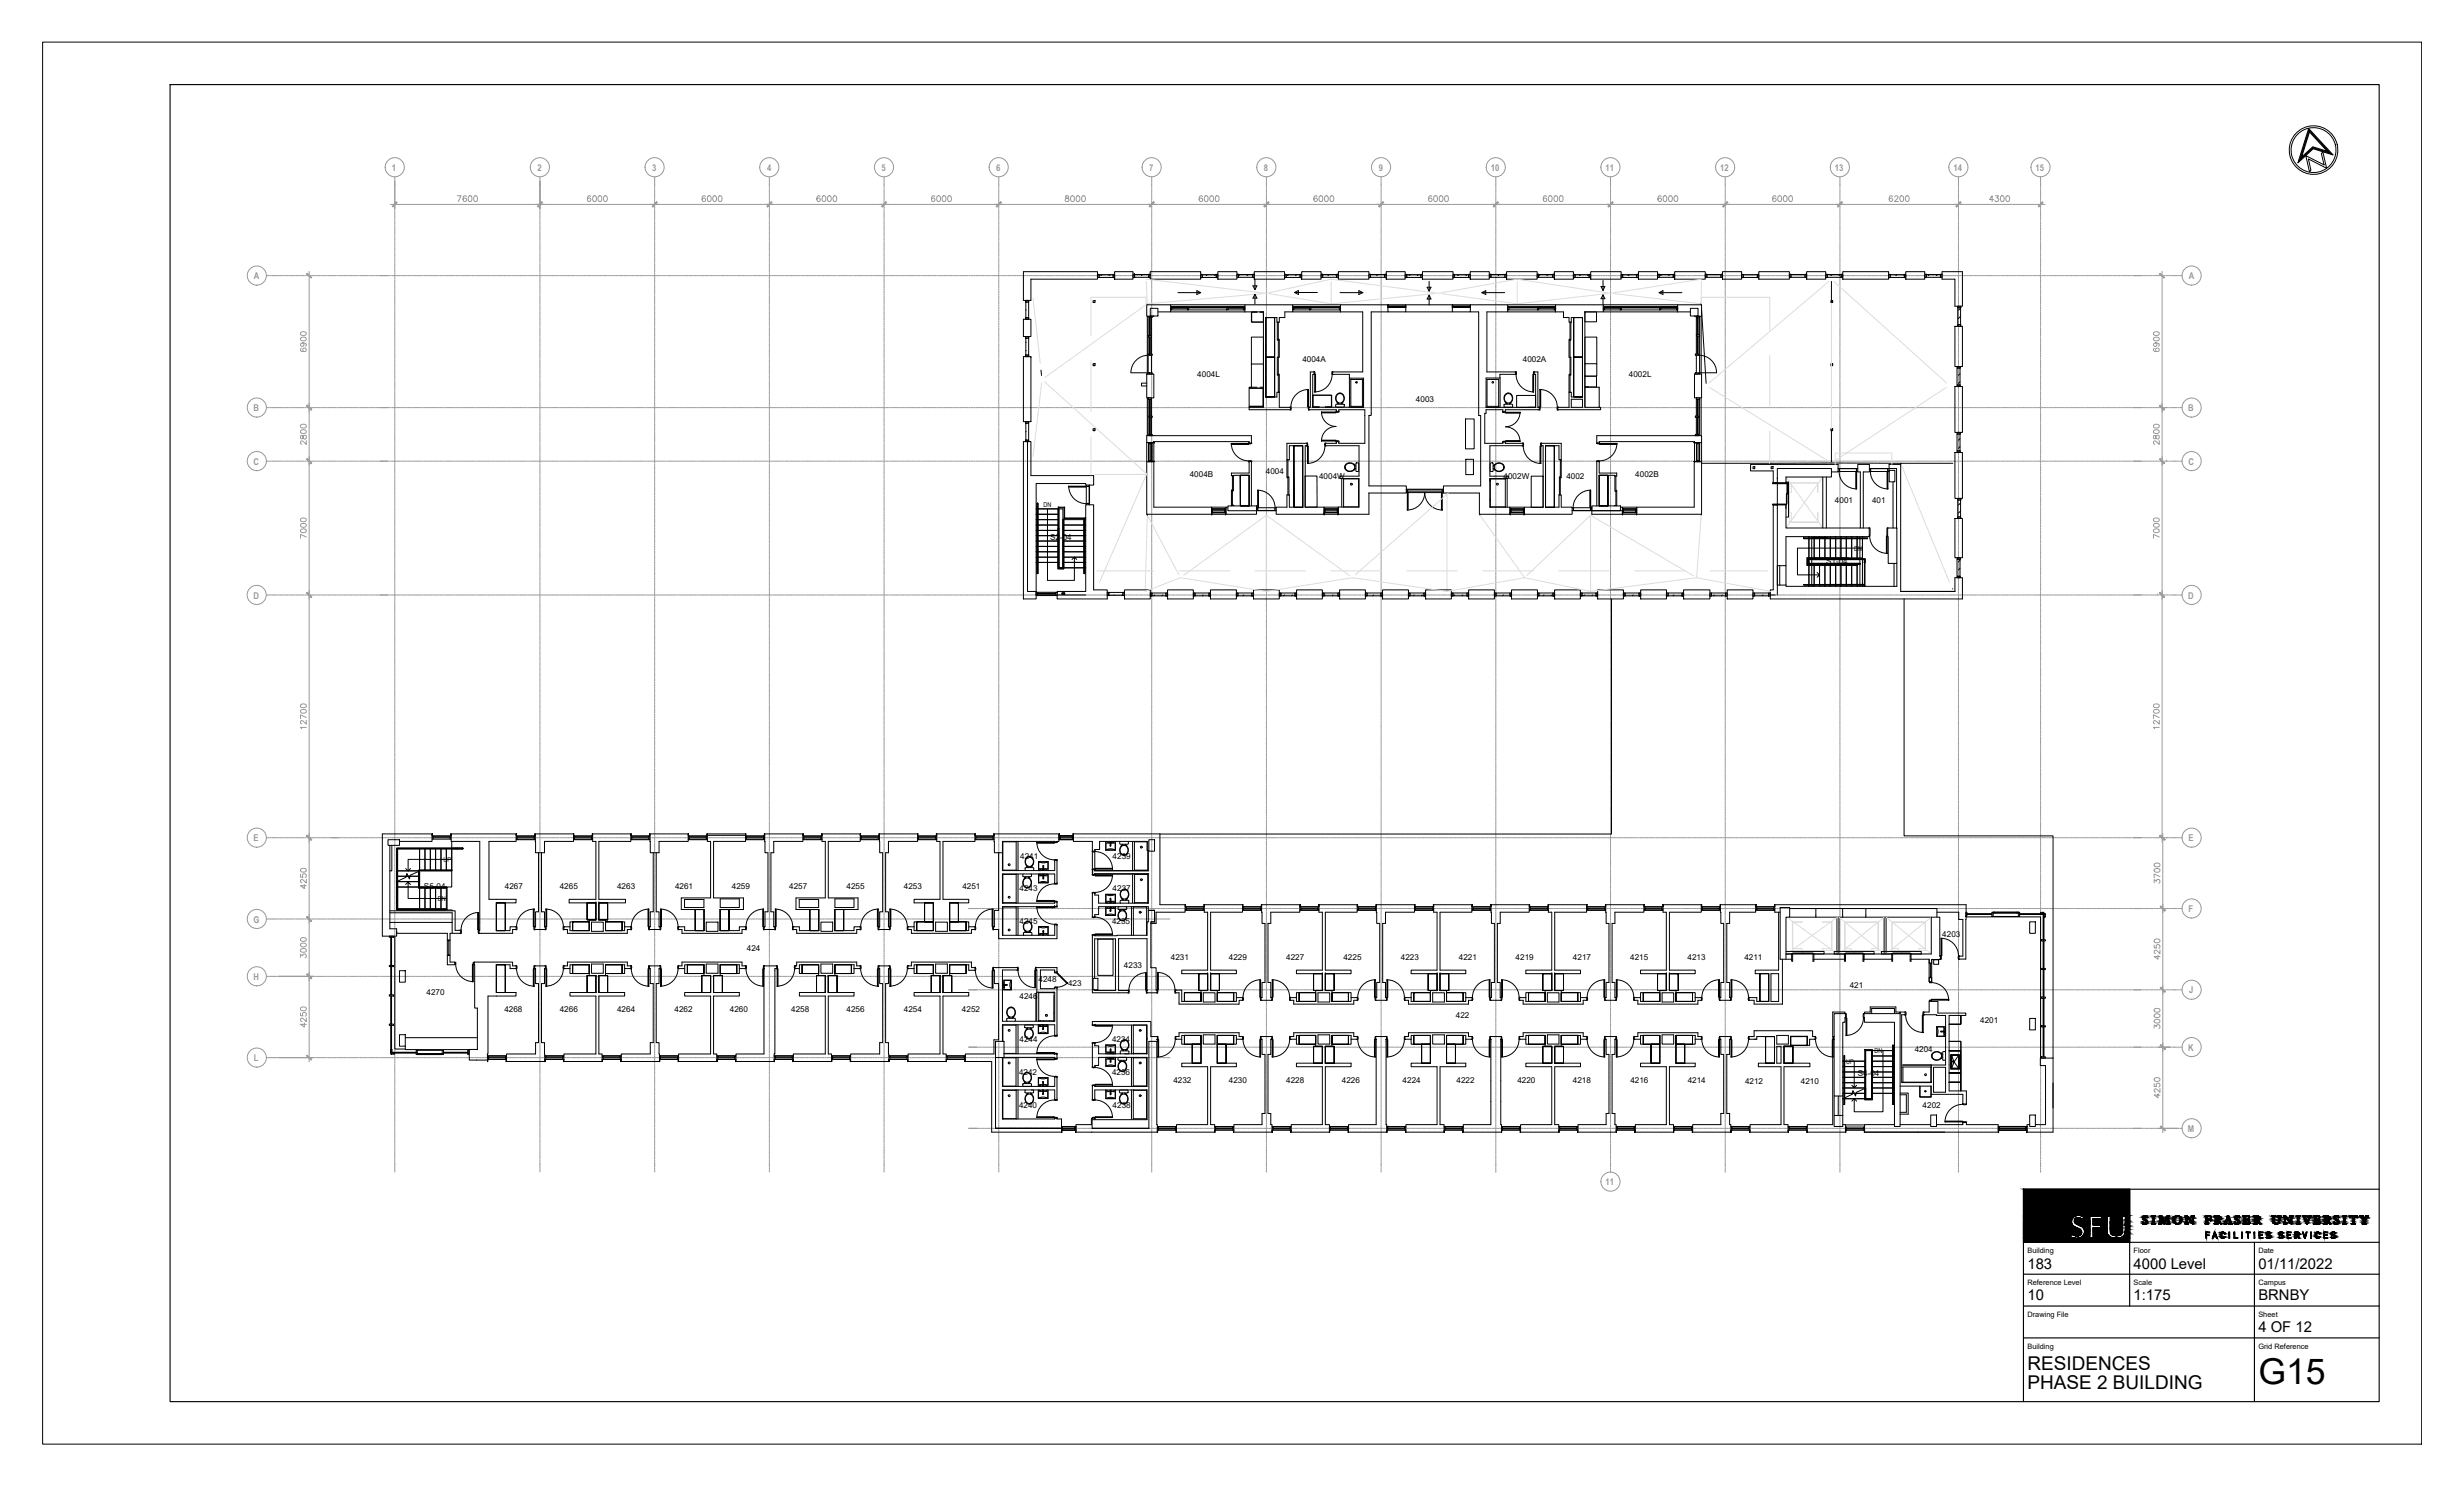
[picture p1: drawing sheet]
<svg xmlns="http://www.w3.org/2000/svg" width="737mm" height="444mm" viewBox="0 0 737 444" stroke-linecap="round" stroke-linejoin="round" font-family="sans-serif">
<defs><g id="words">
<text font-size="10.6" x="675.1" y="413.7">G15</text>
<g font-size="5.7">
<text x="606.1" y="409.5">RESIDENCES</text>
<text x="606.1" y="415.1">PHASE 2 BUILDING</text>
</g>
<g font-size="4.4">
<text x="606.1" y="379.2">183</text>
<text x="637.8" y="379.2">4000 Level</text>
<text x="675.1" y="379.2">01/11/2022</text>
<text x="606.1" y="388.7">10</text>
<text x="637.8" y="388.7">1:175</text>
<text x="675.1" y="388.7">BRNBY</text>
<text x="675.1" y="398.1">4 OF 12</text>
</g>
<g font-size="2.8" fill="#989898">
<text x="117.2" y="51.1">1</text>
<text x="160.7" y="51.1">2</text>
<text x="195" y="51.1">3</text>
<text x="229.3" y="51.1">4</text>
<text x="263.5" y="51.1">5</text>
<text x="297.8" y="51.1">6</text>
<text x="343.5" y="51.1">7</text>
<text x="377.8" y="51.1">8</text>
<text x="412.2" y="51.1">9</text>
<text x="445.7" y="51.1">10</text>
<text x="480" y="51.1">11</text>
<text x="514.3" y="51.1">12</text>
<text x="548.6" y="51.1">13</text>
<text x="584" y="51.1">14</text>
<text x="608.5" y="51.1">15</text>
<text x="75.9" y="83.5">A</text>
<text x="654.3" y="83.5">A</text>
<text x="75.7" y="122.9">B</text>
<text x="654.2" y="122.9">B</text>
<text x="75.8" y="138.9">C</text>
<text x="654.2" y="138.9">C</text>
<text x="75.7" y="178.9">D</text>
<text x="654.2" y="178.9">D</text>
<text x="75.8" y="251.5">E</text>
<text x="654.2" y="251.5">E</text>
<text x="75.7" y="275.8">G</text>
<text x="654.3" y="272.6">F</text>
<text x="75.7" y="292.9">H</text>
<text x="654.5" y="296.9">J</text>
<text x="75.9" y="317.2">L</text>
<text x="654.2" y="314">K</text>
<text x="654" y="338.3">M</text>
<text x="480" y="354.3">11</text>
</g>
<g font-size="2.4">
<text x="357.9" y="112.6">4004L</text>
<text x="389.3" y="108.3">4004A</text>
<text x="455.3" y="108.3">4002A</text>
<text x="487" y="112.6">4002L</text>
<text x="423.3" y="120.1">4003</text>
<text x="355.7" y="142.7">4004B</text>
<text x="378.4" y="141.8">4004</text>
<text x="394.3" y="143.3">4004W</text>
<text x="449.5" y="143.3">4002W</text>
<text x="468.2" y="143.1">4002</text>
<text x="488.9" y="142.7">4002B</text>
<text x="548.6" y="150.3">4001</text>
<text x="559.6" y="150.3">401</text>
<text x="313.9" y="161.6">S2-04</text>
<text x="545.9" y="168.7">S1-04</text>
<text x="305" y="256.8">4241</text>
<text x="332.6" y="256.7">4239</text>
<text x="126.7" y="265.7">S5-04</text>
<text x="150.9" y="265.7">4267</text>
<text x="167.3" y="265.7">4265</text>
<text x="184.5" y="265.7">4263</text>
<text x="201.8" y="265.7">4261</text>
<text x="218.8" y="265.7">4259</text>
<text x="235.9" y="265.7">4257</text>
<text x="253.1" y="265.7">4255</text>
<text x="270.2" y="265.7">4253</text>
<text x="287.7" y="265.7">4251</text>
<text x="304.8" y="266.5">4243</text>
<text x="332.6" y="266.5">4237</text>
<text x="304.8" y="276.2">4245</text>
<text x="332.4" y="276.2">4235</text>
<text x="580.6" y="280.1">4203</text>
<text x="223.3" y="284.4">424</text>
<text x="350" y="286.9">4231</text>
<text x="367.4" y="286.9">4229</text>
<text x="384.5" y="286.9">4227</text>
<text x="401.6" y="286.9">4225</text>
<text x="418.8" y="286.9">4223</text>
<text x="436.1" y="286.9">4221</text>
<text x="453.1" y="286.9">4219</text>
<text x="470.2" y="286.9">4217</text>
<text x="487.3" y="286.9">4215</text>
<text x="504.5" y="286.9">4213</text>
<text x="521.5" y="286.9">4211</text>
<text x="310.5" y="293.6">4248</text>
<text x="336" y="289.3">4233</text>
<text x="127.5" y="297.3">4270</text>
<text x="304.8" y="298.5">4246</text>
<text x="319.3" y="294.7">423</text>
<text x="553" y="295.3">421</text>
<text x="150.8" y="302.6">4268</text>
<text x="167.3" y="302.6">4266</text>
<text x="184.5" y="302.6">4264</text>
<text x="201.6" y="302.6">4262</text>
<text x="218.2" y="302.6">4260</text>
<text x="236.5" y="302.6">4258</text>
<text x="253.1" y="302.6">4256</text>
<text x="270.2" y="302.6">4254</text>
<text x="287.6" y="302.6">4252</text>
<text x="435.2" y="304.2">422</text>
<text x="592" y="305.9">4201</text>
<text x="304.8" y="311.5">4244</text>
<text x="332.4" y="311.6">4234</text>
<text x="572.4" y="314.4">4204</text>
<text x="304.6" y="321.3">4242</text>
<text x="332.4" y="321.3">4236</text>
<text x="350.8" y="323.7">4232</text>
<text x="367.4" y="323.7">4230</text>
<text x="384.5" y="323.7">4228</text>
<text x="401.2" y="323.7">4226</text>
<text x="419.3" y="323.7">4224</text>
<text x="435.4" y="323.7">4222</text>
<text x="453.6" y="323.7">4220</text>
<text x="470.2" y="323.7">4218</text>
<text x="487.4" y="323.7">4216</text>
<text x="504.5" y="323.7">4214</text>
<text x="521.7" y="323.9">4212</text>
<text x="538.4" y="323.9">4210</text>
<text x="555.4" y="321.7">S4-04</text>
<text x="304.6" y="331.1">4240</text>
<text x="332.6" y="331.1">4238</text>
<text x="574.8" y="331.2">4202</text>
</g>
<g font-size="2.2">
<text x="606.1" y="374.5">Building</text>
<text x="637.8" y="374.5">Floor</text>
<text x="675.1" y="374.5">Date</text>
<text x="606.1" y="384.1">Reference Level</text>
<text x="637.8" y="384.1">Scale</text>
<text x="675.1" y="384.1">Campus</text>
<text x="606.1" y="393.6">Drawing File</text>
<text x="675.1" y="393.6">Sheet</text>
<text x="606.1" y="403.1">Building</text>
<text x="675.1" y="403.1">Grid Reference</text>
</g>
<g font-size="2">
<text x="312" y="151.7">DN</text>
<text x="554.3" y="164.6">DN</text>
<text x="132.6" y="257.7">UP</text>
<text x="130.9" y="269.3">DN</text>
<text x="551.9" y="318">UP</text>
<text x="560.4" y="314.8">DN</text>
</g>
</g></defs>
<!-- layer: FP183_04|SGRID -->
<g fill="none" stroke="#989898" stroke-width=".3">
<path d="M118 52.9v2.3M161.4 52.9v2.3M195.7 52.9v2.3M230 52.9v2.3M264.3 52.9v2.3M298.6 52.9v2.3M344.3 52.9v2.3M378.6 52.9v2.3M412.9 52.9v2.3M447.2 52.9v2.3M481.5 52.9v2.3M515.7 52.9v2.3"/>
<path d="M550 52.9v2.3M585.5 52.9v2.3M610 52.9v2.3M113.7 82.4h2.3M637.8 82.4h2.3M113.6 137.9h2.3M113.6 121.8h2.3M637.8 137.9h2.3M637.8 121.8h2.3M113.6 177.9h2.3M637.8 177.9h2.3M99 250.4h2.3"/>
<path d="M637.8 250.4h2.3M79.6 274.7h2.3M289.6 271.6h2.3M637.8 271.6h2.3M79.6 291.9h2.3M289.6 295.9h2.3M637.8 295.9h2.3M79.6 316.2h2.3M289.6 313h2.3M637.8 313h2.3M289.6 337.3h2.3M637.8 337.3h2.3"/>
<circle cx="118" cy="50" r="2.86"/>
<circle cx="161.4" cy="50" r="2.86"/>
<circle cx="195.7" cy="50" r="2.86"/>
<circle cx="230" cy="50" r="2.86"/>
<circle cx="264.3" cy="50" r="2.86"/>
<circle cx="298.6" cy="50" r="2.86"/>
<circle cx="344.3" cy="50" r="2.86"/>
<circle cx="378.6" cy="50" r="2.86"/>
<circle cx="412.9" cy="50" r="2.86"/>
<circle cx="447.1" cy="50" r="2.86"/>
<circle cx="481.4" cy="50" r="2.86"/>
<circle cx="515.7" cy="50" r="2.86"/>
<circle cx="550" cy="50" r="2.86"/>
<circle cx="585.4" cy="50" r="2.86"/>
<circle cx="610" cy="50" r="2.86"/>
<circle cx="76.8" cy="82.4" r="2.86"/>
<circle cx="655.2" cy="82.4" r="2.86"/>
<circle cx="76.8" cy="121.8" r="2.86"/>
<circle cx="76.8" cy="137.8" r="2.86"/>
<circle cx="655.2" cy="137.8" r="2.86"/>
<circle cx="655.2" cy="121.8" r="2.86"/>
<circle cx="76.7" cy="177.8" r="2.86"/>
<circle cx="655.2" cy="177.8" r="2.86"/>
<circle cx="76.8" cy="250.4" r="2.86"/>
<circle cx="655.2" cy="250.4" r="2.86"/>
<circle cx="76.8" cy="274.7" r="2.86"/>
<circle cx="655.2" cy="271.6" r="2.86"/>
<circle cx="76.8" cy="291.8" r="2.86"/>
<circle cx="655.2" cy="295.9" r="2.86"/>
<circle cx="76.8" cy="316.1" r="2.86"/>
<circle cx="655.2" cy="313" r="2.86"/>
<circle cx="655.2" cy="337.3" r="2.86"/>
<circle cx="481.4" cy="353.2" r="2.86"/>
</g>
<!-- layer: FP183_04|SGR -->
<g fill="none" stroke="#989898" stroke-width=".3">
<path d="M118 55.2v.7M118 56.1v.4M118 56.7v.8M118 57.7v.4M118 58.3v.8M118 59.3v.4M118 59.9v.8M161.4 55.2v.7M161.4 56.1v.4M161.4 56.7v.8M161.4 57.7v.4M161.4 58.3v.8"/>
<path d="M161.4 59.3v.4M161.4 59.9v.8M195.7 55.2v.7M195.7 56.1v.4M195.7 56.7v.8M195.7 57.7v.4M195.7 58.3v.8M195.7 59.3v.4M195.7 59.9v.8M230 55.2v.7M230 56.1v.4M230 56.7v.8"/>
<path d="M230 57.7v.4M230 58.3v.8M230 59.3v.4M230 59.9v.8M264.3 55.2v.7M264.3 56.1v.4M264.3 56.7v.8M264.3 57.7v.4M264.3 58.3v.8M264.3 59.3v.4M264.3 59.9v.8M298.6 55.2v.7"/>
<path d="M298.6 56.1v.4M298.6 56.7v.8M298.6 57.7v.4M298.6 58.3v.8M298.6 59.3v.4M298.6 59.9v.8M344.3 55.2v.7M344.3 56.1v.4M344.3 56.7v.8M344.3 57.8v.3M344.3 58.3v.8M344.3 59.3v.4"/>
<path d="M344.3 59.9v.8M378.6 55.2v.7M378.6 56.1v.5M378.6 56.7v.8M378.6 57.8v.3M378.6 58.3v.9M378.6 59.3v.4M378.6 59.9v.8M412.9 55.2v.8M412.9 56.1v.5M412.9 56.7v.8M412.9 57.8v.3"/>
<path d="M412.9 58.3v.9M412.9 59.3v.4M412.9 59.9v.8M447.2 55.2v.8M447.2 56.1v.5M447.2 56.7v.8M447.2 57.8v.3M447.2 58.3v.9M447.2 59.3v.4M447.2 59.9v.8M481.5 55.2v.8M481.5 56.1v.5"/>
<path d="M481.5 56.7v.8M481.5 57.8v.3M481.5 58.3v.9M481.5 59.3v.4M481.5 60v.7M515.7 55.2v.8M515.7 56.2v.4M515.7 56.8v.7M515.7 57.8v.3M515.7 58.3v.9M515.7 59.4v.3M515.7 60v.7"/>
<path d="M550 55.2v.8M550 56.2v.4M550 56.8v.7M550 57.8v.3M550 58.3v.9M550 59.4v.3M550 60v.7M585.5 55.2v.8M585.5 56.2v.4M585.5 56.8v.7M585.5 57.8v.4M585.5 58.3v.9"/>
<path d="M585.5 59.4v.3M585.5 60v.8M610 55.2v.8M610 56.2v.4M610 56.8v.8M610 57.8v.4M610 58.3v.9M610 59.4v.3M610 60v.8M118 60.9v.4M118 61.5v.8M118 62.5v.4"/>
<path d="M118 63.1v.8M118 64.1v.3M118 64.7v.8M118 65.7v.4M118 66.3v.7M118 67.2v.4M118 67.8v.8M118 68.8v.4M118 69.4v.8M118 70.4v.4M118 71v.8M118 72v.4"/>
<path d="M118 72.6v.8M118 73.6v.4M118 74.2v.8M118 75.2v.4M118 75.8v.8M118 76.8v.3M118 77.4v.8M118 78.4v.4M118 79v.7M118 79.9v.4M161.4 60.9v.4M161.4 61.5v.8"/>
<path d="M161.4 62.5v.4M161.4 63.1v.8M161.4 64.1v.4M161.4 64.7v.8M161.4 65.7v.4M161.4 66.3v.7M161.4 67.2v.5M161.4 67.8v.8M161.4 68.8v.4M161.4 69.4v.8M161.4 70.4v.4M161.4 71v.8"/>
<path d="M161.4 72v.4M161.4 72.6v.8M161.4 73.6v.4M161.4 74.2v.8M161.4 75.2v.4M161.4 75.8v.8M161.4 76.8v.4M161.4 77.4v.8M161.4 78.4v.4M161.4 79v.8M161.4 79.9v.5M195.7 60.9v.4"/>
<path d="M195.7 61.5v.8M195.7 62.5v.4M195.7 63.1v.8M195.7 64.1v.4M195.7 64.7v.8M195.7 65.7v.4M195.7 66.3v.8M195.7 67.2v.5M195.7 67.8v.8M195.7 68.8v.4M195.7 69.4v.8M195.7 70.4v.4"/>
<path d="M195.7 71v.8M195.7 72v.4M195.7 72.6v.8M195.7 73.6v.4M195.7 74.2v.8M195.7 75.2v.4M195.7 75.8v.8M195.7 76.8v.4M195.7 77.4v.8M195.7 78.4v.4M195.7 79v.8M195.7 79.9v.5"/>
<path d="M230 60.9v.4M230 61.5v.8M230 62.5v.4M230 63.1v.8M230 64.1v.4M230 64.7v.8M230 65.7v.4M230 66.3v.8M230 67.2v.5M230 67.8v.8M230 68.8v.4M230 69.4v.8"/>
<path d="M230 70.4v.4M230 71v.8M230 72v.4M230 72.6v.8M230 73.6v.4M230 74.2v.8M230 75.2v.4M230 75.8v.8M230 76.8v.4M230 77.4v.8M230 78.4v.4M230 79v.8"/>
<path d="M230 79.9v.5M264.3 60.9v.4M264.3 61.5v.8M264.3 62.5v.4M264.3 63.1v.8M264.3 64.1v.4M264.3 64.7v.8M264.3 65.7v.4M264.3 66.3v.8M264.3 67.2v.5M264.3 67.8v.8M264.3 68.8v.4"/>
<path d="M264.3 69.4v.8M264.3 70.4v.4M264.3 71v.8M264.3 72v.4M264.3 72.6v.8M264.3 73.6v.4M264.3 74.2v.8M264.3 75.2v.4M264.3 75.8v.8M264.3 76.8v.4M264.3 77.4v.8M264.3 78.4v.4"/>
<path d="M264.3 79v.8M264.3 79.9v.5M298.6 60.9v.4M298.6 61.5v.8M298.6 62.5v.4M298.6 63.1v.8M298.6 64.1v.4M298.6 64.7v.8M298.6 65.7v.4M298.6 66.3v.8M298.6 67.3v.4M298.6 67.9v.7"/>
<path d="M298.6 68.8v.4M298.6 69.4v.8M298.6 70.5v.3M298.6 71v.8M298.6 72v.4M298.6 72.6v.8M298.6 73.6v.4M298.6 74.2v.8M298.6 75.2v.4M298.6 75.8v.8M298.6 76.8v.4M298.6 77.4v.8"/>
<path d="M298.6 78.4v.4M298.6 79v.8M298.6 80v.4M344.3 60.9v.4M344.3 61.5v.8M344.3 62.5v.4M344.3 63.1v.8M344.3 64.1v.4M344.3 64.7v.8M344.3 65.7v.4M344.3 66.3v.8M344.3 67.3v.4"/>
<path d="M344.3 67.9v.7M344.3 68.8v.5M344.3 69.4v.8M344.3 70.5v.3M344.3 71v.8M344.3 72v.4M344.3 72.6v.8M344.3 73.6v.4M344.3 74.2v.8M344.3 75.2v.4M344.3 75.8v.8M344.3 76.8v.4"/>
<path d="M344.3 77.4v.8M344.3 78.4v.4M344.3 79v.8M344.3 80v.4M378.6 60.9v.4M378.6 61.5v.8M378.6 62.5v.4M378.6 63.1v.8M378.6 64.1v.4M378.6 64.7v.8M378.6 65.7v.4M378.6 66.3v.8"/>
<path d="M378.6 67.3v.4M378.6 67.9v.8M378.6 68.8v.5M378.6 69.4v.8M378.6 70.5v.3M378.6 71v.9M378.6 72v.4M378.6 72.6v.8M378.6 73.6v.4M378.6 74.2v.8M378.6 75.2v.4M378.6 75.8v.8"/>
<path d="M378.6 76.8v.4M378.6 77.4v.8M378.6 78.4v.4M378.6 79v.8M378.6 80v.4M412.9 60.9v.4M412.9 61.5v.8M412.9 62.5v.4M412.9 63.1v.8M412.9 64.1v.4M412.9 64.7v.8M412.9 65.7v.4"/>
<path d="M412.9 66.3v.8M412.9 67.3v.4M412.9 67.9v.8M412.9 68.8v.5M412.9 69.4v.8M412.9 70.5v.3M412.9 71v.9M412.9 72v.4M412.9 72.6v.8M412.9 73.6v.4M412.9 74.2v.8M412.9 75.2v.4"/>
<path d="M412.9 75.8v.8M412.9 76.8v.4M412.9 77.4v.8M412.9 78.4v.4M412.9 79v.8M412.9 80v.4M447.2 60.9v.4M447.2 61.5v.8M447.2 62.5v.4M447.2 63.1v.8M447.2 64.1v.4M447.2 64.7v.8"/>
<path d="M447.2 65.7v.4M447.2 66.3v.8M447.2 67.3v.4M447.2 67.9v.8M447.2 68.8v.5M447.2 69.4v.8M447.2 70.5v.3M447.2 71v.9M447.2 72v.4M447.2 72.6v.8M447.2 73.6v.4M447.2 74.2v.8"/>
<path d="M447.2 75.2v.4M447.2 75.8v.8M447.2 76.8v.4M447.2 77.4v.8M447.2 78.4v.4M447.2 79v.8M447.2 80v.4M481.5 60.9v.4M481.5 61.5v.8M481.5 62.5v.4M481.5 63.1v.8M481.5 64.1v.4"/>
<path d="M481.5 64.7v.8M481.5 65.7v.4M481.5 66.3v.8M481.5 67.3v.4M481.5 67.9v.8M481.5 68.8v.5M481.5 69.5v.7M481.5 70.5v.3M481.5 71v.9M481.5 72v.4M481.5 72.7v.7M481.5 73.6v.4"/>
<path d="M481.5 74.2v.8M481.5 75.2v.4M481.5 75.8v.8M481.5 76.8v.4M481.5 77.4v.8M481.5 78.4v.4M481.5 79v.8M481.5 80v.4M515.7 60.9v.4M515.7 61.5v.8M515.7 62.5v.4M515.7 63.1v.8"/>
<path d="M515.7 64.1v.4M515.7 64.7v.8M515.7 65.7v.4M515.7 66.3v.8M515.7 67.3v.4M515.7 67.9v.8M515.7 68.9v.4M515.7 69.5v.7M515.7 70.5v.3M515.7 71v.9M515.7 72.1v.3M515.7 72.7v.7"/>
<path d="M515.7 73.6v.4M515.7 74.2v.8M515.7 75.2v.4M515.7 75.8v.8M515.7 76.8v.4M515.7 77.4v.8M515.7 78.4v.4M515.7 79v.8M515.7 80v.4M550 60.9v.4M550 61.5v.8M550 62.5v.4"/>
<path d="M550 63.1v.8M550 64.1v.4M550 64.7v.8M550 65.7v.4M550 66.3v.8M550 67.3v.4M550 67.9v.8M550 68.9v.4M550 69.5v.7M550 70.5v.4M550 71v.9M550 72.1v.3"/>
<path d="M550 72.7v.7M550 73.6v.5M550 74.2v.8M550 75.2v.4M550 75.8v.8M550 76.8v.4M550 77.4v.8M550 78.4v.4M550 79v.8M550 80v.4M585.5 60.9v.5M585.5 61.5v.8"/>
<path d="M585.5 62.5v.4M585.5 63.1v.8M585.5 64.1v.4M585.5 64.7v.8M585.5 65.7v.4M585.5 66.3v.8M585.5 67.3v.4M585.5 67.9v.8M585.5 68.9v.4M585.5 69.5v.8M585.5 70.5v.4M585.5 71v.9"/>
<path d="M585.5 72.1v.3M585.5 72.7v.8M585.5 73.6v.5M585.5 74.2v.8M585.5 75.2v.4M585.5 75.8v.8M585.5 76.8v.4M585.5 77.4v.8M585.5 78.4v.4M585.5 79v.8M585.5 80v.4M610 60.9v.5"/>
<path d="M610 61.5v.8M610 62.5v.4M610 63.1v.8M610 64.1v.4M610 64.7v.8M610 65.7v.4M610 66.3v.8M610 67.3v.4M610 67.9v.8M610 68.9v.4M610 69.5v.8M610 70.5v.4"/>
<path d="M610 71v.9M610 72.1v.3M610 72.7v.8M610 73.6v.5M610 74.2v.8M610 75.2v.4M610 75.8v.8M610 76.8v.4M610 77.4v.8M610 78.4v.4M610 79v.8M610 80v.4"/>
<path d="M79.6 82.4h.8M80.6 82.4h.4M81.2 82.4h1.8M83.2 82.4h.4M83.8 82.4h.8M84.8 82.4h.4M85.4 82.4h.8M86.4 82.4h.4M87 82.4h.8M88 82.4h.3M88.6 82.4h.8M89.5 82.4h.5"/>
<path d="M90.1 82.4h.8M91.1 82.4h.4M91.7 82.4h.8M92.7 82.4h.4M93.3 82.4h.8M94.3 82.4h.4M94.9 82.4h.8M95.9 82.4h.4M96.5 82.4h.8M97.5 82.4h.4M98.1 82.4h.8M99.1 82.4h.4"/>
<path d="M99.7 82.4h.8M100.7 82.4h.3M101.3 82.4h.8M102.2 82.4h.5M102.8 82.4h.8M103.8 82.4h.4M104.4 82.4h.8M105.4 82.4h.4M106 82.4h.8M107 82.4h.4M107.6 82.4h.8M108.6 82.4h.4"/>
<path d="M109.2 82.4h.8M110.2 82.4h.4M110.8 82.4h.8M111.8 82.4h.4M112.4 82.4h.8M113.4 82.4h.3M114 82.4h.8M114.9 82.4h.5M115.5 82.4h.8M116.5 82.4h.4M117.1 82.4h.8M118 80.5v.8"/>
<path d="M118 81.5v.4M118 82.1v.8M118 83.1v.4M118 83.7v.8M118 84.7v.4M118 85.3v.8M118 86.3v.4M118 86.9v.8M118 87.9v.4M118 88.5v.8M118 89.5v.4M118 90.1v.8"/>
<path d="M118 91.1v.4M118 91.7v.7M118 92.6v.5M118 93.2v.8M118 94.2v.4M118 94.8v.8M118 95.8v.4M118 96.4v.8M118 97.4v.4M118 98v.8M118 99v.4M118 99.6v.8"/>
<path d="M118.1 82.4h.4M118.7 82.4h.8M119.7 82.4h.4M120.3 82.4h.8M121.3 82.4h.4M121.9 82.4h.8M122.9 82.4h.4M123.5 82.4h.8M124.5 82.4h.4M125.1 82.4h.8M126.1 82.4h.3M126.7 82.4h.8"/>
<path d="M127.6 82.4h.5M128.2 82.4h.8M129.2 82.4h.4M129.8 82.4h.8M130.8 82.4h.4M131.4 82.4h.8M132.4 82.4h.4M133 82.4h.8M134 82.4h.4M134.6 82.4h.8M135.6 82.4h.4M136.2 82.4h.8"/>
<path d="M137.2 82.4h.4M137.8 82.4h.8M138.8 82.4h.3M139.4 82.4h.8M140.3 82.4h.5M141 82.4h.7M141.9 82.4h.4M142.5 82.4h.8M143.5 82.4h.4M144.1 82.4h.8M145.1 82.4h.4M145.7 82.4h.8"/>
<path d="M146.7 82.4h.4M147.3 82.4h.8M148.3 82.4h.4M148.9 82.4h.8M149.9 82.4h.4M150.5 82.4h.8M151.5 82.4h.3M152.1 82.4h.8M153 82.4h.5M153.7 82.4h.7M154.6 82.4h.4M155.2 82.4h.8"/>
<path d="M156.2 82.4h.4M156.8 82.4h.8M157.8 82.4h.4M158.4 82.4h.8M159.4 82.4h.4M160 82.4h.8M161 82.4h.4M161.4 80.5v.8M161.4 81.5v.4M161.4 82.1v.8M161.4 83.1v.4M161.4 83.7v.8"/>
<path d="M161.4 84.7v.4M161.4 85.3v.8M161.4 86.3v.4M161.4 86.9v.8M161.4 87.9v.4M161.4 88.5v.8M161.4 89.5v.4M161.4 90.1v.8M161.4 91.1v.4M161.4 91.7v.8M161.4 92.6v.5M161.4 93.2v.8"/>
<path d="M161.4 94.2v.4M161.4 94.8v.8M161.4 95.8v.4M161.4 96.4v.8M161.4 97.4v.4M161.4 98v.8M161.4 99v.4M161.4 99.6v.8M161.6 82.4h.8M162.6 82.4h.4M163.2 82.4h.8M164.2 82.4h.3"/>
<path d="M164.8 82.4h.8M165.7 82.4h.5M166.4 82.4h.7M167.3 82.4h.4M167.9 82.4h.8M168.9 82.4h.4M169.5 82.4h.8M170.5 82.4h.4M171.1 82.4h.8M172.1 82.4h.4M172.7 82.4h.8M173.7 82.4h.4"/>
<path d="M174.3 82.4h.8M175.3 82.4h.4M175.9 82.4h.8M176.9 82.4h.3M177.5 82.4h.8M178.5 82.4h.4M179.1 82.4h.7M180 82.4h.4M180.6 82.4h.8M181.7 82.4h.3M182.2 82.4h.8M183.2 82.4h.4"/>
<path d="M183.8 82.4h.8M184.8 82.4h.4M185.4 82.4h.8M186.4 82.4h.4M187 82.4h.8M188 82.4h.4M188.6 82.4h.8M189.6 82.4h.3M190.2 82.4h.8M191.2 82.4h.4M191.8 82.4h.7M192.7 82.4h.4"/>
<path d="M193.3 82.4h.8M194.4 82.4h.3M194.9 82.4h.8M195.7 80.5v.8M195.7 81.5v.4M195.7 82.1v.8M195.7 83.1v.4M195.7 83.7v.8M195.7 84.7v.4M195.7 85.3v.8M195.7 86.3v.4M195.7 86.9v.8"/>
<path d="M195.7 87.9v.4M195.7 88.5v.8M195.7 89.5v.4M195.7 90.1v.8M195.7 91.1v.4M195.7 91.7v.8M195.7 92.6v.5M195.7 93.2v.8M195.7 94.2v.4M195.7 94.8v.8M195.7 95.8v.4M195.7 96.4v.8"/>
<path d="M195.7 97.4v.4M195.7 98v.8M195.7 99v.4M195.7 99.6v.8M195.9 82.4h.4M196.5 82.4h.8M197.5 82.4h.4M198.1 82.4h.8M199.1 82.4h.4M199.7 82.4h.8M200.7 82.4h.4M201.3 82.4h.8"/>
<path d="M202.3 82.4h.3M202.9 82.4h.8M203.9 82.4h.4M204.5 82.4h.7M205.4 82.4h.4M206 82.4h.8M207.1 82.4h.3M207.6 82.4h.8M208.6 82.4h.4M209.2 82.4h.8M210.2 82.4h.4M210.8 82.4h.8"/>
<path d="M211.8 82.4h.4M212.4 82.4h.8M213.4 82.4h.4M214 82.4h.8M215 82.4h.3M215.6 82.4h.8M216.6 82.4h.4M217.2 82.4h.7M218.1 82.4h.4M218.7 82.4h.8M219.8 82.4h.3M220.3 82.4h.8"/>
<path d="M221.3 82.4h.4M221.9 82.4h.8M222.9 82.4h.4M223.5 82.4h.8M224.5 82.4h.4M225.1 82.4h.8M226.1 82.4h.4M226.7 82.4h.8M227.7 82.4h.3M228.3 82.4h.8M229.3 82.4h.4M229.9 82.4h.7"/>
<path d="M230 80.5v.8M230 81.5v.4M230 82.1v.8M230 83.1v.4M230 83.7v.8M230 84.7v.4M230 85.3v.8M230 86.3v.4M230 86.9v.8M230 87.9v.4M230 88.5v.8M230 89.5v.4"/>
<path d="M230 90.1v.8M230 91.1v.4M230 91.7v.8M230 92.6v.5M230 93.2v.8M230 94.2v.4M230 94.8v.8M230 95.8v.4M230 96.4v.8M230 97.4v.4M230 98v.8M230 99v.4"/>
<path d="M230 99.6v.8M230.8 82.4h.4M231.4 82.4h.8M232.5 82.4h.3M233 82.4h.8M234 82.4h.4M234.6 82.4h.8M235.6 82.4h.4M236.2 82.4h.8M237.2 82.4h.4M237.8 82.4h.8M238.8 82.4h.4"/>
<path d="M239.4 82.4h.8M240.4 82.4h.3M241 82.4h.8M242 82.4h.4M242.6 82.4h.7M243.5 82.4h.4M244.1 82.4h.8M245.2 82.4h.3M245.7 82.4h.8M246.7 82.4h.4M247.3 82.4h.8M248.3 82.4h.4"/>
<path d="M248.9 82.4h.8M249.9 82.4h.4M250.5 82.4h.8M251.5 82.4h.4M252.1 82.4h.8M253.1 82.4h.3M253.7 82.4h.8M254.7 82.4h.4M255.3 82.4h.7M256.2 82.4h.5M256.8 82.4h.8M257.9 82.4h.3"/>
<path d="M258.4 82.4h.8M259.4 82.4h.4M260 82.4h.8M261 82.4h.4M261.6 82.4h.8M262.6 82.4h.4M263.2 82.4h.8M264.2 82.4h.4M264.3 80.6v.7M264.3 81.5v.4M264.3 82.1v.8M264.3 83.1v.4"/>
<path d="M264.3 83.7v.8M264.3 84.7v.4M264.3 85.3v.8M264.3 86.3v.4M264.3 86.9v.8M264.3 87.9v.4M264.3 88.5v.8M264.3 89.5v.4M264.3 90.1v.8M264.3 91.1v.4M264.3 91.7v.8M264.3 92.6v.5"/>
<path d="M264.3 93.3v.7M264.3 94.2v.4M264.3 94.8v.8M264.3 95.9v.3M264.3 96.4v.8M264.3 97.4v.4M264.3 98v.8M264.3 99v.4M264.3 99.6v.8M264.8 82.4h.8M265.8 82.4h.4M266.4 82.4h.8"/>
<path d="M267.4 82.4h.4M268 82.4h.7M268.9 82.4h.5M269.5 82.4h.8M270.6 82.4h.3M271.1 82.4h.8M272.1 82.4h.4M272.7 82.4h.8M273.7 82.4h.4M274.3 82.4h.8M275.3 82.4h.4M275.9 82.4h.8"/>
<path d="M276.9 82.4h.4M277.5 82.4h.8M278.5 82.4h.4M279.1 82.4h.8M280.1 82.4h.4M280.7 82.4h.7M281.6 82.4h.5M282.2 82.4h.8M283.3 82.4h.3M283.8 82.4h.8M284.8 82.4h.4M285.4 82.4h.8"/>
<path d="M286.4 82.4h.4M287 82.4h.8M288 82.4h.4M288.6 82.4h.8M289.6 82.4h.4M290.2 82.4h.8M291.2 82.4h.4M291.8 82.4h.8M292.8 82.4h.4M293.4 82.4h.7M294.3 82.4h.5M294.9 82.4h.8"/>
<path d="M296 82.4h.3M296.5 82.4h.8M297.5 82.4h.4M298.1 82.4h.8M298.6 80.6v.7M298.6 81.5v.4M298.6 82.1v.8M298.6 83.2v.3M298.6 83.7v.8M298.6 84.7v.4M298.6 85.3v.8M298.6 86.3v.4"/>
<path d="M298.6 86.9v.8M298.6 87.9v.4M298.6 88.5v.8M298.6 89.5v.4M298.6 90.1v.8M298.6 91.1v.4M298.6 91.7v.8M298.6 92.7v.4M298.6 93.3v.7M298.6 94.2v.4M298.6 94.8v.8M298.6 95.9v.3"/>
<path d="M298.6 96.4v.8M298.6 97.4v.4M298.6 98v.8M298.6 99v.4M298.6 99.6v.8M299.1 82.4h.4M299.7 82.4h.8M300.7 82.4h.4M301.3 82.4h.8M302.3 82.4h.4M302.9 82.4h.8M303.9 82.4h.4"/>
<path d="M304.5 82.4h.8M305.5 82.4h.4M306.1 82.4h.8M307 82.4h.5M307.6 82.4h.8M308.7 82.4h.3M309.2 82.4h.8M310.2 82.4h.4M310.8 82.4h.8M311.8 82.4h.4M312.4 82.4h.8M313.4 82.4h.4"/>
<path d="M314 82.4h.8M315 82.4h.4M315.6 82.4h.8M316.6 82.4h.4M317.2 82.4h.8M318.2 82.4h.4M318.8 82.4h.8M319.7 82.4h.5M320.3 82.4h.8M321.4 82.4h.3M321.9 82.4h.8M322.9 82.4h.4"/>
<path d="M323.5 82.4h.8M324.5 82.4h.4M325.1 82.4h.8M326.1 82.4h.4M326.7 82.4h.8M327.7 82.4h.4M328.3 82.4h.8M329.3 82.4h.4M329.9 82.4h.8M330.9 82.4h.4M331.5 82.4h.8M332.4 82.4h.5"/>
<path d="M333 82.4h.8M334.1 82.4h.3M334.6 82.4h.8M335.6 82.4h.4M336.2 82.4h.8M337.2 82.4h.4M337.8 82.4h.8M338.8 82.4h.4M339.4 82.4h.8M340.4 82.4h.4M341 82.4h.8M342 82.4h.4"/>
<path d="M342.6 82.4h.8M343.6 82.4h.4M344.2 82.4h.8M344.3 80.6v.7M344.3 81.5v.5M344.3 82.1v.8M344.3 83.2v.3M344.3 83.7v.8M344.3 84.7v.4M344.3 85.3v.8M344.3 86.3v.4M344.3 86.9v.8"/>
<path d="M344.3 87.9v.4M344.3 88.5v.8M344.3 89.5v.4M344.3 90.1v.8M344.3 91.1v.4M344.3 91.7v.8M344.3 92.7v.4M344.3 93.3v.8M344.3 94.2v.5M344.3 94.8v.8M344.3 95.9v.3M344.3 96.4v.9"/>
<path d="M344.3 97.4v.4M344.3 98v.8M344.3 99v.4M344.3 99.6v.8M345.1 82.4h.5M345.7 82.4h.8M346.8 82.4h.3M347.3 82.4h.8M348.3 82.4h.4M348.9 82.4h.8M349.9 82.4h.4M350.5 82.4h.8"/>
<path d="M351.5 82.4h.4M352.1 82.4h.8M353.1 82.4h.4M353.7 82.4h.8M354.7 82.4h.4M355.3 82.4h.8M356.3 82.4h.4M356.9 82.4h.8M357.8 82.4h.5M358.4 82.4h.8M359.5 82.4h.3M360 82.4h.8"/>
<path d="M361 82.4h.4M361.6 82.4h.8M362.6 82.4h.4M363.2 82.4h.8M364.2 82.4h.4M364.8 82.4h.8M365.8 82.4h.4M366.4 82.4h.8M367.4 82.4h.4M368 82.4h.8M369 82.4h.4M369.6 82.4h.8"/>
<path d="M370.5 82.4h.5M371.1 82.4h.8M372.2 82.4h.3M372.7 82.4h.8M373.7 82.4h.4M374.3 82.4h.8M375.3 82.4h.4M375.9 82.4h.8M376.9 82.4h.4M377.5 82.4h.8M378.5 82.4h.4M378.6 80.6v.8"/>
<path d="M378.6 81.5v.5M378.6 82.1v.8M378.6 83.2v.3M378.6 83.7v.9M378.6 84.7v.4M378.6 85.3v.8M378.6 86.3v.4M378.6 86.9v.8M378.6 87.9v.4M378.6 88.5v.8M378.6 89.5v.4M378.6 90.1v.8"/>
<path d="M378.6 91.1v.4M378.6 91.7v.8M378.6 92.7v.4M378.6 93.3v.8M378.6 94.2v.5M378.6 94.8v.8M378.6 95.9v.3M378.6 96.4v.9M378.6 97.4v.4M378.6 98v.8M378.6 99v.4M378.6 99.6v.8"/>
<path d="M379.1 82.4h.8M380.1 82.4h.4M380.7 82.4h.8M381.7 82.4h.4M382.3 82.4h.8M383.2 82.4h.5M383.8 82.4h.8M384.9 82.4h.3M385.4 82.4h.8M386.4 82.4h.4M387 82.4h.8M388 82.4h.4"/>
<path d="M388.6 82.4h.8M389.6 82.4h.4M390.2 82.4h.8M391.2 82.4h.4M391.8 82.4h.8M392.8 82.4h.4M393.4 82.4h.8M394.4 82.4h.4M395 82.4h.8M395.9 82.4h.5M396.5 82.4h.8M397.6 82.4h.3"/>
<path d="M398.1 82.4h.8M399.1 82.4h.4M399.7 82.4h.8M400.7 82.4h.4M401.3 82.4h.8M402.3 82.4h.4M402.9 82.4h.8M403.9 82.4h.4M404.5 82.4h.8M405.5 82.4h.4M406.1 82.4h.8M407.1 82.4h.4"/>
<path d="M407.7 82.4h.8M408.6 82.4h.5M409.2 82.4h.8M410.3 82.4h.3M410.8 82.4h.8M411.8 82.4h.4M412.4 82.4h.8M412.9 80.6v.8M412.9 81.5v.5M412.9 82.1v.8M412.9 83.2v.3M412.9 83.7v.9"/>
<path d="M412.9 84.7v.4M412.9 85.3v.8M412.9 86.3v.4M412.9 86.9v.8M412.9 87.9v.4M412.9 88.5v.8M412.9 89.5v.4M412.9 90.1v.8M412.9 91.1v.4M412.9 91.7v.8M412.9 92.7v.4M412.9 93.3v.8"/>
<path d="M412.9 94.2v.5M412.9 94.8v.8M412.9 95.9v.3M412.9 96.4v.9M412.9 97.4v.4M412.9 98v.8M412.9 99v.4M412.9 99.6v.8M413.4 82.4h.4M414 82.4h.8M415 82.4h.4M415.6 82.4h.8"/>
<path d="M416.6 82.4h.4M417.2 82.4h.8M418.2 82.4h.4M418.8 82.4h.8M419.8 82.4h.4M420.4 82.4h.8M421.3 82.4h.5M421.9 82.4h.8M423 82.4h.3M423.5 82.4h.8M424.5 82.4h.4M425.1 82.4h.8"/>
<path d="M426.1 82.4h.4M426.7 82.4h.8M427.7 82.4h.4M428.3 82.4h.8M429.3 82.4h.4M429.9 82.4h.8M430.9 82.4h.4M431.5 82.4h.8M432.5 82.4h.4M433.1 82.4h.8M434 82.4h.5M434.6 82.4h.8"/>
<path d="M435.7 82.4h.3M436.2 82.4h.8M437.2 82.4h.4M437.8 82.4h.8M438.8 82.4h.4M439.4 82.4h.8M440.4 82.4h.4M441 82.4h.8M442 82.4h.4M442.6 82.4h.8M443.6 82.4h.4M444.2 82.4h.8"/>
<path d="M445.2 82.4h.4M445.8 82.4h.8M446.7 82.4h.5M447.2 80.6v.8M447.2 81.5v.5M447.2 82.1v.8M447.2 83.2v.3M447.2 83.7v.9M447.2 84.7v.4M447.2 85.3v.8M447.2 86.3v.4M447.2 86.9v.8"/>
<path d="M447.2 87.9v.4M447.2 88.5v.8M447.2 89.5v.4M447.2 90.1v.8M447.2 91.1v.4M447.2 91.7v.8M447.2 92.7v.4M447.2 93.3v.8M447.2 94.2v.5M447.2 94.9v.7M447.2 95.9v.3M447.2 96.4v.9"/>
<path d="M447.2 97.4v.4M447.2 98.1v.7M447.2 99v.4M447.2 99.6v.8M447.3 82.4h.8M448.4 82.4h.3M448.9 82.4h.8M449.9 82.4h.4M450.5 82.4h.8M451.5 82.4h.4M452.1 82.4h.8M453.1 82.4h.4"/>
<path d="M453.7 82.4h.8M454.7 82.4h.4M455.3 82.4h.8M456.3 82.4h.4M456.9 82.4h.8M457.9 82.4h.4M458.5 82.4h.8M459.4 82.4h.5M460 82.4h.8M461.1 82.4h.3M461.6 82.4h.8M462.6 82.4h.4"/>
<path d="M463.3 82.4h.7M464.2 82.4h.4M464.8 82.4h.8M465.8 82.4h.4M466.4 82.4h.8M467.4 82.4h.4M468 82.4h.8M469 82.4h.4M469.6 82.4h.8M470.6 82.4h.4M471.2 82.4h.8M472.1 82.4h.5"/>
<path d="M472.8 82.4h.7M473.8 82.4h.3M474.3 82.4h.8M475.3 82.4h.4M476 82.4h.7M476.9 82.4h.4M477.5 82.4h.8M478.5 82.4h.4M479.1 82.4h.8M480.1 82.4h.4M480.7 82.4h.8M481.5 80.6v.8"/>
<path d="M481.5 81.5v.5M481.5 82.2v.7M481.5 83.2v.3M481.5 83.7v.9M481.5 84.8v.3M481.5 85.4v.7M481.5 86.3v.4M481.5 86.9v.8M481.5 87.9v.4M481.5 88.5v.8M481.5 89.5v.4M481.5 90.1v.8"/>
<path d="M481.5 91.1v.4M481.5 91.7v.8M481.5 92.7v.4M481.5 93.3v.8M481.5 94.3v.4M481.5 94.9v.7M481.5 95.9v.3M481.5 96.4v.9M481.5 97.5v.3M481.5 98.1v.7M481.5 99v.4M481.5 99.6v.8"/>
<path d="M481.7 82.4h.4M482.3 82.4h.8M483.3 82.4h.4M483.9 82.4h.8M484.8 82.4h.5M485.5 82.4h.7M486.5 82.4h.3M487 82.4h.8M488 82.4h.4M488.7 82.4h.7M489.6 82.4h.4M490.2 82.4h.8"/>
<path d="M491.2 82.4h.4M491.8 82.4h.8M492.8 82.4h.4M493.4 82.4h.8M494.4 82.4h.4M495 82.4h.8M496 82.4h.4M496.6 82.4h.8M497.5 82.4h.5M498.2 82.4h.7M499.2 82.4h.3M499.7 82.4h.8"/>
<path d="M500.7 82.4h.4M501.4 82.4h.7M502.3 82.4h.4M502.9 82.4h.8M503.9 82.4h.4M504.5 82.4h.8M505.5 82.4h.4M506.1 82.4h.8M507.1 82.4h.4M507.7 82.4h.8M508.7 82.4h.4M509.3 82.4h.8"/>
<path d="M510.3 82.4h.4M510.9 82.4h.7M511.9 82.4h.3M512.4 82.4h.8M513.5 82.4h.3M514.1 82.4h.7M515 82.4h.4M515.6 82.4h.8M515.7 80.6v.8M515.7 81.6v.4M515.7 82.2v.7M515.7 83.2v.3"/>
<path d="M515.7 83.7v.9M515.7 84.8v.3M515.7 85.4v.7M515.7 86.3v.4M515.7 86.9v.8M515.7 87.9v.4M515.7 88.5v.8M515.7 89.5v.4M515.7 90.1v.8M515.7 91.1v.4M515.7 91.7v.8M515.7 92.7v.4"/>
<path d="M515.7 93.3v.8M515.7 94.3v.4M515.7 94.9v.7M515.7 95.9v.3M515.7 96.4v.9M515.7 97.5v.3M515.7 98.1v.7M515.7 99v.4M515.7 99.6v.8M516.6 82.4h.4M517.2 82.4h.8M518.2 82.4h.4"/>
<path d="M518.8 82.4h.8M519.8 82.4h.4M520.4 82.4h.8M521.4 82.4h.4M522 82.4h.8M523 82.4h.4M523.6 82.4h.7M524.6 82.4h.3M525.1 82.4h.8M526.2 82.4h.3M526.8 82.4h.7M527.7 82.4h.4"/>
<path d="M528.3 82.4h.8M529.3 82.4h.4M529.9 82.4h.8M530.9 82.4h.4M531.5 82.4h.8M532.5 82.4h.4M533.1 82.4h.8M534.1 82.4h.4M534.7 82.4h.8M535.7 82.4h.4M536.3 82.4h.7M537.3 82.4h.3"/>
<path d="M537.8 82.4h.8M538.9 82.4h.3M539.5 82.4h.7M540.4 82.4h.4M541 82.4h.8M542 82.4h.4M542.6 82.4h.8M543.6 82.4h.4M544.2 82.4h.8M545.2 82.4h.4M545.8 82.4h.8M546.8 82.4h.4"/>
<path d="M547.4 82.4h.8M548.4 82.4h.4M549 82.4h.7M550 82.4h.3M550 80.6v.8M550 81.6v.4M550 82.2v.7M550 83.2v.4M550 83.7v.9M550 84.8v.3M550 85.4v.7M550 86.3v.5"/>
<path d="M550 86.9v.8M550 87.9v.4M550 88.5v.8M550 89.5v.4M550 90.1v.8M550 91.1v.4M550 91.7v.8M550 92.7v.4M550 93.3v.8M550 94.3v.4M550 94.9v.8M550 95.9v.4"/>
<path d="M550 96.4v.9M550 97.5v.3M550 98.1v.8M550 99v.5M550 99.6v.8M550.5 82.4h.8M551.6 82.4h.3M552.2 82.4h.7M553.1 82.4h.4M553.7 82.4h.8M554.7 82.4h.4M555.3 82.4h.8"/>
<path d="M556.3 82.4h.4M556.9 82.4h.8M557.9 82.4h.4M558.5 82.4h.8M559.5 82.4h.4M560.1 82.4h.8M561.1 82.4h.4M561.7 82.4h.7M562.7 82.4h.3M563.2 82.4h.8M564.3 82.4h.3M564.9 82.4h.7"/>
<path d="M565.8 82.4h.4M566.4 82.4h.8M567.4 82.4h.4M568 82.4h.8M569 82.4h.4M569.6 82.4h.8M570.6 82.4h.4M571.2 82.4h.8M572.2 82.4h.4M572.8 82.4h.8M573.8 82.4h.4M574.4 82.4h.7"/>
<path d="M575.4 82.4h.3M575.9 82.4h.8M577 82.4h.3M577.6 82.4h.7M578.5 82.4h.4M579.1 82.4h.8M580.1 82.4h.4M580.7 82.4h.8M581.7 82.4h.4M582.3 82.4h.8M583.3 82.4h.4M583.9 82.4h.8"/>
<path d="M584.9 82.4h.4M585.5 80.6v.8M585.5 81.6v.4M585.5 82.2v.8M585.5 83.2v.4M585.5 83.7v.9M585.5 84.8v.3M585.5 85.4v.8M585.5 86.3v.5M585.5 86.9v.8M585.5 87.9v.4M585.5 88.5v.8"/>
<path d="M585.5 89.5v.4M585.5 90.1v.8M585.5 91.1v.4M585.5 91.7v.8M585.5 92.7v.4M585.5 93.3v.8M585.5 94.3v.4M585.5 94.9v.8M585.5 95.9v.4M585.5 96.4v.9M585.5 97.5v.3M585.5 98.1v.8"/>
<path d="M585.5 99v.5M585.5 99.6v.8M585.5 82.4h.8M586.5 82.4h.4M587.1 82.4h.7M588.1 82.4h.4M588.6 82.4h.8M589.7 82.4h.3M590.3 82.4h.7M591.2 82.4h.5M591.8 82.4h.8M592.8 82.4h.4"/>
<path d="M593.4 82.4h.8M594.4 82.4h.4M595 82.4h.8M596 82.4h.4M596.6 82.4h.8M597.6 82.4h.4M598.2 82.4h.8M599.2 82.4h.4M599.8 82.4h.7M600.8 82.4h.4M601.3 82.4h.8M602.4 82.4h.3"/>
<path d="M603 82.4h.7M603.9 82.4h.5M604.5 82.4h.8M605.5 82.4h.4M606.1 82.4h.8M607.1 82.4h.4M607.7 82.4h.8M608.7 82.4h.4M609.3 82.4h.8M610 80.6v.8M610 81.6v.4M610 82.2v.8"/>
<path d="M610 83.2v.4M610 83.7v.9M610 84.8v.3M610 85.4v.8M610 86.3v.5M610 86.9v.8M610 87.9v.4M610 88.5v.8M610 89.5v.4M610 90.1v.8M610 91.1v.4M610 91.7v.8"/>
<path d="M610 92.7v.4M610 93.3v.8M610 94.3v.4M610 94.9v.8M610 95.9v.4M610 96.4v.9M610 97.5v.3M610 98.1v.8M610 99v.5M610 99.6v.8M610.3 82.4h.4M610.9 82.4h.8"/>
<path d="M611.9 82.4h.4M612.5 82.4h.7M613.5 82.4h.4M614 82.4h.8M615.1 82.4h.3M615.7 82.4h.7M616.6 82.4h.5M617.2 82.4h.8M618.2 82.4h.4M618.8 82.4h.8M619.8 82.4h.4M620.4 82.4h.8"/>
<path d="M621.4 82.4h.4M622 82.4h.8M623 82.4h.4M623.6 82.4h.8M624.6 82.4h.4M625.2 82.4h.8M626.2 82.4h.4M626.7 82.4h.8M627.8 82.4h.3M628.4 82.4h.8M629.3 82.4h.5M629.9 82.4h.8"/>
<path d="M630.9 82.4h.4M631.5 82.4h.8M632.5 82.4h.4M633.1 82.4h.8M634.1 82.4h.4M634.7 82.4h.8M635.7 82.4h.4M636.3 82.4h.8M637.3 82.4h.4M637.9 82.4h.8M638.9 82.4h.4M639.4 82.4h.8"/>
<path d="M640.5 82.4h.3M641.1 82.4h.8M642 82.4h.5M642.6 82.4h.8M643.6 82.4h.4M644.2 82.4h.8M645.2 82.4h.4M645.8 82.4h.8M646.8 82.4h.4M647.4 82.4h.8M648.4 82.4h.4M649 82.4h1.8"/>
<path d="M651 82.4h.4M651.6 82.4h.8M118 100.6v.4M118 101.2v.8M118 102.2v.4M118 102.8v.8M118 103.8v.4M118 104.4v.7M118 105.3v.5M118 105.9v.8M118 106.9v.4M118 107.5v.8"/>
<path d="M118 108.5v.4M118 109.1v.8M118 110.1v.4M118 110.7v.8M118 111.7v.4M118 112.3v.8M118 113.3v.4M118 113.9v.8M118 114.9v.4M118 115.5v.8M118 116.5v.4M118 117.1v.8"/>
<path d="M118 118v.5M118 118.6v.8M118 119.6v.4M161.4 100.6v.4M161.4 101.2v.8M161.4 102.2v.4M161.4 102.8v.8M161.4 103.8v.4M161.4 104.4v.8M161.4 105.3v.5M161.4 105.9v.8M161.4 106.9v.4"/>
<path d="M161.4 107.5v.8M161.4 108.5v.4M161.4 109.1v.8M161.4 110.1v.4M161.4 110.7v.8M161.4 111.7v.4M161.4 112.3v.8M161.4 113.3v.4M161.4 113.9v.8M161.4 114.9v.4M161.4 115.5v.8M161.4 116.5v.4"/>
<path d="M161.4 117.1v.8M161.4 118v.5M161.4 118.6v.8M161.4 119.6v.4M195.7 100.6v.4M195.7 101.2v.8M195.7 102.2v.4M195.7 102.8v.8M195.7 103.8v.4M195.7 104.4v.8M195.7 105.3v.5M195.7 105.9v.8"/>
<path d="M195.7 106.9v.4M195.7 107.5v.8M195.7 108.5v.4M195.7 109.1v.8M195.7 110.1v.4M195.7 110.7v.8M195.7 111.7v.4M195.7 112.3v.8M195.7 113.3v.4M195.7 113.9v.8M195.7 114.9v.4M195.7 115.5v.8"/>
<path d="M195.7 116.5v.4M195.7 117.1v.8M195.7 118v.5M195.7 118.6v.8M195.7 119.6v.4M230 100.6v.4M230 101.2v.8M230 102.2v.4M230 102.8v.8M230 103.8v.4M230 104.4v.8M230 105.3v.5"/>
<path d="M230 106v.7M230 106.9v.4M230 107.5v.8M230 108.5v.4M230 109.1v.8M230 110.1v.4M230 110.7v.8M230 111.7v.4M230 112.3v.8M230 113.3v.4M230 113.9v.8M230 114.9v.4"/>
<path d="M230 115.5v.8M230 116.5v.4M230 117.1v.8M230 118v.5M230 118.7v.7M230 119.6v.4M264.3 100.6v.4M264.3 101.2v.8M264.3 102.2v.4M264.3 102.8v.8M264.3 103.8v.4M264.3 104.4v.8"/>
<path d="M264.3 105.4v.4M264.3 106v.7M264.3 106.9v.4M264.3 107.5v.8M264.3 108.6v.3M264.3 109.1v.8M264.3 110.1v.4M264.3 110.7v.8M264.3 111.7v.4M264.3 112.3v.8M264.3 113.3v.4M264.3 113.9v.8"/>
<path d="M264.3 114.9v.4M264.3 115.5v.8M264.3 116.5v.4M264.3 117.1v.8M264.3 118.1v.4M264.3 118.7v.7M264.3 119.6v.4M298.6 100.6v.4M298.6 101.2v.8M298.6 102.2v.4M298.6 102.8v.8M298.6 103.8v.4"/>
<path d="M298.6 104.4v.8M298.6 105.4v.4M298.6 106v.7M298.6 106.9v.4M298.6 107.5v.8M298.6 108.6v.3M298.6 109.1v.8M298.6 110.1v.4M298.6 110.7v.8M298.6 111.7v.4M298.6 112.3v.8M298.6 113.3v.4"/>
<path d="M298.6 113.9v.8M298.6 114.9v.4M298.6 115.5v.8M298.6 116.5v.4M298.6 117.1v.8M298.6 118.1v.4M298.6 118.7v.7M298.6 119.6v.5M344.3 100.6v.4M344.3 101.2v.8M344.3 102.2v.4M344.3 102.8v.8"/>
<path d="M344.3 103.8v.4M344.3 104.4v.8M344.3 105.4v.4M344.3 106v.8M344.3 106.9v.5M344.3 107.5v.8M344.3 108.6v.3M344.3 109.1v.9M344.3 110.1v.4M344.3 110.7v.8M344.3 111.7v.4M344.3 112.3v.8"/>
<path d="M344.3 113.3v.4M344.3 113.9v.8M344.3 114.9v.4M344.3 115.5v.8M344.3 116.5v.4M344.3 117.1v.8M344.3 118.1v.4M344.3 118.7v.8M344.3 119.6v.5M378.6 100.6v.4M378.6 101.2v.8M378.6 102.2v.4"/>
<path d="M378.6 102.8v.8M378.6 103.8v.4M378.6 104.4v.8M378.6 105.4v.4M378.6 106v.8M378.6 106.9v.5M378.6 107.5v.8M378.6 108.6v.3M378.6 109.1v.9M378.6 110.1v.4M378.6 110.7v.8M378.6 111.7v.4"/>
<path d="M378.6 112.3v.8M378.6 113.3v.4M378.6 113.9v.8M378.6 114.9v.4M378.6 115.5v.8M378.6 116.5v.4M378.6 117.1v.8M378.6 118.1v.4M378.6 118.7v.8M378.6 119.6v.5M412.9 100.6v.4M412.9 101.2v.8"/>
<path d="M412.9 102.2v.4M412.9 102.8v.8M412.9 103.8v.4M412.9 104.4v.8M412.9 105.4v.4M412.9 106v.8M412.9 106.9v.5M412.9 107.5v.8M412.9 108.6v.3M412.9 109.1v.9M412.9 110.1v.4M412.9 110.7v.8"/>
<path d="M412.9 111.7v.4M412.9 112.3v.8M412.9 113.3v.4M412.9 113.9v.8M412.9 114.9v.4M412.9 115.5v.8M412.9 116.5v.4M412.9 117.1v.8M412.9 118.1v.4M412.9 118.7v.8M412.9 119.6v.5M447.2 100.6v.4"/>
<path d="M447.2 101.2v.8M447.2 102.2v.4M447.2 102.8v.8M447.2 103.8v.4M447.2 104.4v.8M447.2 105.4v.4M447.2 106v.8M447.2 106.9v.5M447.2 107.6v.7M447.2 108.6v.3M447.2 109.1v.9M447.2 110.1v.4"/>
<path d="M447.2 110.8v.7M447.2 111.7v.4M447.2 112.3v.8M447.2 113.3v.4M447.2 113.9v.8M447.2 114.9v.4M447.2 115.5v.8M447.2 116.5v.4M447.2 117.1v.8M447.2 118.1v.4M447.2 118.7v.8M447.2 119.7v.4"/>
<path d="M481.5 100.6v.4M481.5 101.2v.8M481.5 102.2v.4M481.5 102.8v.8M481.5 103.8v.4M481.5 104.4v.8M481.5 105.4v.4M481.5 106v.8M481.5 107v.4M481.5 107.6v.7M481.5 108.6v.3M481.5 109.1v.9"/>
<path d="M481.5 110.2v.3M481.5 110.8v.7M481.5 111.7v.4M481.5 112.3v.8M481.5 113.3v.4M481.5 113.9v.8M481.5 114.9v.4M481.5 115.5v.8M481.5 116.5v.4M481.5 117.1v.8M481.5 118.1v.4M481.5 118.7v.8"/>
<path d="M481.5 119.7v.4M515.7 100.6v.4M515.7 101.2v.8M515.7 102.2v.4M515.7 102.8v.8M515.7 103.8v.4M515.7 104.4v.8M515.7 105.4v.4M515.7 106v.8M515.7 107v.4M515.7 107.6v.7M515.7 108.6v.4"/>
<path d="M515.7 109.1v.9M515.7 110.2v.3M515.7 110.8v.7M515.7 111.7v.5M515.7 112.3v.8M515.7 113.3v.4M515.7 113.9v.8M515.7 114.9v.4M515.7 115.5v.8M515.7 116.5v.4M515.7 117.1v.8M515.7 118.1v.4"/>
<path d="M515.7 118.7v.8M515.7 119.7v.4M550 100.6v.4M550 101.2v.8M550 102.2v.4M550 102.8v.8M550 103.8v.4M550 104.4v.8M550 105.4v.4M550 106v.8M550 107v.4M550 107.6v.8"/>
<path d="M550 108.6v.4M550 109.1v.9M550 110.2v.3M550 110.8v.8M550 111.7v.5M550 112.3v.8M550 113.3v.4M550 113.9v.8M550 114.9v.4M550 115.5v.8M550 116.5v.4M550 117.1v.8"/>
<path d="M550 118.1v.4M550 118.7v.8M550 119.7v.4M585.5 100.6v.4M585.5 101.2v.8M585.5 102.2v.4M585.5 102.8v.8M585.5 103.8v.4M585.5 104.4v.8M585.5 105.4v.4M585.5 106v.8M585.5 107v.4"/>
<path d="M585.5 107.6v.8M585.5 108.6v.4M585.5 109.1v.9M585.5 110.2v.3M585.5 110.8v.8M585.5 111.7v.5M585.5 112.3v.8M585.5 113.3v.4M585.5 113.9v.8M585.5 114.9v.4M585.5 115.5v.8M585.5 116.5v.4"/>
<path d="M585.5 117.1v.8M585.5 118.1v.4M585.5 118.7v.8M585.5 119.7v.4M610 100.6v.4M610 101.2v.8M610 102.2v.4M610 102.8v.8M610 103.8v.4M610 104.4v.8M610 105.4v.4M610 106v.8"/>
<path d="M610 107v.4M610 107.6v.8M610 108.6v.4M610 109.1v.9M610 110.2v.3M610 110.8v.8M610 111.7v.5M610 112.3v.8M610 113.3v.4M610 113.9v.8M610 114.9v.4M610 115.5v.8"/>
<path d="M610 116.5v.4M610 117.1v.8M610 118.1v.4M610 118.7v.8M610 119.7v.4M79.6 137.9h.8M79.6 121.8h.8M80.6 137.9h.4M80.6 121.8h.4M81.2 137.9h1.8M81.2 121.8h1.8M83.2 137.9h.4"/>
<path d="M83.2 121.8h.4M83.8 137.9h.8M83.8 121.8h.8M84.8 137.9h.4M84.8 121.8h.4M85.4 137.9h.8M85.4 121.8h.8M86.4 137.9h.4M86.4 121.8h.4M87 137.9h.8M87 121.8h.8M88 137.9h.3"/>
<path d="M88 121.8h.3M88.6 137.9h.8M88.6 121.8h.8M89.5 137.9h.5M89.5 121.8h.5M90.1 137.9h.8M90.1 121.8h.8M91.1 137.9h.4M91.1 121.8h.4M91.7 137.9h.8M91.7 121.8h.8M92.7 137.9h.4"/>
<path d="M92.7 121.8h.4M93.3 137.9h.8M93.3 121.8h.8M94.3 137.9h.4M94.3 121.8h.4M94.9 137.9h.8M94.9 121.8h.8M95.9 137.9h.4M95.9 121.8h.4M96.5 137.9h.8M96.5 121.8h.8M97.5 137.9h.4"/>
<path d="M97.5 121.8h.4M98.1 137.9h.8M98.1 121.8h.8M99.1 137.9h.4M99.1 121.8h.4M99.7 137.9h.8M99.7 121.8h.8M100.7 137.9h.3M100.7 121.8h.3M101.3 137.9h.8M101.3 121.8h.8M102.2 137.9h.5"/>
<path d="M102.2 121.8h.5M102.8 137.9h.8M102.8 121.8h.8M103.8 137.9h.4M103.8 121.8h.4M104.4 137.9h.8M104.4 121.8h.8M105.4 137.9h.4M105.4 121.8h.4M106 137.9h.8M106 121.8h.8M107 137.9h.4"/>
<path d="M107 121.8h.4M107.6 137.9h.8M107.6 121.8h.8M108.6 137.9h.4M108.6 121.8h.4M109.2 137.9h.8M109.2 121.8h.8M110.2 137.9h.4M110.2 121.8h.4M110.8 137.9h.8M110.8 121.8h.8M111.8 137.9h.4"/>
<path d="M111.8 121.8h.4M112.4 137.9h.8M112.4 121.8h.8M113.4 137.9h.3M113.4 121.8h.3M114 137.9h.8M114 121.8h.8M114.9 137.9h.5M114.9 121.8h.5M115.5 137.9h.8M115.5 121.8h.8M116.5 137.9h.4"/>
<path d="M116.5 121.8h.4M117.1 137.9h.8M117.1 121.8h.8M118 120.2v.8M118 121.2v.4M118 121.8v.8M118 122.8v.4M118 123.4v.8M118 124.4v.4M118 125v.8M118 126v.4M118 126.6v.8"/>
<path d="M118 127.6v.4M118 128.2v.8M118 129.2v.4M118 129.8v.8M118 130.7v.5M118 131.3v.8M118 132.3v.4M118 132.9v.8M118 133.9v.4M118 134.5v.8M118 135.5v.4M118 136.1v.8"/>
<path d="M118 137.1v.4M118 137.7v.8M118 138.7v.4M118 139.3v.8M118.1 137.9h.4M118.1 121.8h.4M118.7 137.9h.8M118.7 121.8h.8M119.7 137.9h.4M119.7 121.8h.4M120.3 137.9h.8M120.3 121.8h.8"/>
<path d="M121.3 137.9h.4M121.3 121.8h.4M121.9 137.9h.8M121.9 121.8h.8M122.9 137.9h.4M122.9 121.8h.4M123.5 137.9h.8M123.5 121.8h.8M124.5 137.9h.4M124.5 121.8h.4M125.1 137.9h.8M125.1 121.8h.8"/>
<path d="M126.1 137.9h.3M126.1 121.8h.3M126.7 137.9h.8M126.7 121.8h.8M127.6 137.9h.5M127.6 121.8h.5M128.2 137.9h.8M128.2 121.8h.8M129.2 137.9h.4M129.2 121.8h.4M129.8 137.9h.8M129.8 121.8h.8"/>
<path d="M130.8 137.9h.4M130.8 121.8h.4M131.4 137.9h.8M131.4 121.8h.8M132.4 137.9h.4M132.4 121.8h.4M133 137.9h.8M133 121.8h.8M134 137.9h.4M134 121.8h.4M134.6 137.9h.8M134.6 121.8h.8"/>
<path d="M135.6 137.9h.4M135.6 121.8h.4M136.2 137.9h.8M136.2 121.8h.8M137.2 137.9h.4M137.2 121.8h.4M137.8 137.9h.8M137.8 121.8h.8M138.8 137.9h.3M138.8 121.8h.3M139.4 137.9h.8M139.4 121.8h.8"/>
<path d="M140.3 137.9h.5M140.3 121.8h.5M140.9 137.9h.8M140.9 121.8h.8M141.9 137.9h.4M141.9 121.8h.4M142.5 137.9h.8M142.5 121.8h.8M143.5 137.9h.4M143.5 121.8h.4M144.1 137.9h.8M144.1 121.8h.8"/>
<path d="M145.1 137.9h.4M145.1 121.8h.4M145.7 137.9h.8M145.7 121.8h.8M146.7 137.9h.4M146.7 121.8h.4M147.3 137.9h.8M147.3 121.8h.8M148.3 137.9h.4M148.3 121.8h.4M148.9 137.9h.8M148.9 121.8h.8"/>
<path d="M149.9 137.9h.4M149.9 121.8h.4M150.5 137.9h.8M150.5 121.8h.8M151.5 137.9h.3M151.5 121.8h.3M152.1 137.9h.8M152.1 121.8h.8M153 137.9h.5M153 121.8h.5M153.6 137.9h.8M153.6 121.8h.8"/>
<path d="M154.6 137.9h.4M154.6 121.8h.4M155.2 137.9h.8M155.2 121.8h.8M156.2 137.9h.4M156.2 121.8h.4M156.8 137.9h.8M156.8 121.8h.8M157.8 137.9h.4M157.8 121.8h.4M158.4 137.9h.8M158.4 121.8h.8"/>
<path d="M159.4 137.9h.4M159.4 121.8h.4M160 137.9h.8M160 121.8h.8M161 137.9h.4M161 121.8h.4M161.4 120.2v.8M161.4 121.2v.4M161.4 121.8v.8M161.4 122.8v.4M161.4 123.4v.8M161.4 124.4v.4"/>
<path d="M161.4 125v.8M161.4 126v.4M161.4 126.6v.8M161.4 127.6v.4M161.4 128.2v.8M161.4 129.2v.4M161.4 129.8v.8M161.4 130.7v.5M161.4 131.3v.8M161.4 132.3v.4M161.4 132.9v.8M161.4 133.9v.4"/>
<path d="M161.4 134.5v.8M161.4 135.5v.4M161.4 136.1v.8M161.4 137.1v.4M161.4 137.7v.8M161.4 138.7v.4M161.4 139.3v.8M161.6 137.9h.8M161.6 121.8h.8M162.6 137.9h.4M162.6 121.8h.4M163.2 137.9h.8"/>
<path d="M163.2 121.8h.8M164.2 137.9h.3M164.2 121.8h.3M164.8 137.9h.8M164.8 121.8h.8M165.7 137.9h.5M165.7 121.8h.5M166.3 137.9h.8M166.3 121.8h.8M167.3 137.9h.4M167.3 121.8h.4M167.9 137.9h.8"/>
<path d="M167.9 121.8h.8M168.9 137.9h.4M168.9 121.8h.4M169.5 137.9h.8M169.5 121.8h.8M170.5 137.9h.4M170.5 121.8h.4M171.1 137.9h.8M171.1 121.8h.8M172.1 137.9h.4M172.1 121.8h.4M172.7 137.9h.8"/>
<path d="M172.7 121.8h.8M173.7 137.9h.4M173.7 121.8h.4M174.3 137.9h.8M174.3 121.8h.8M175.3 137.9h.4M175.3 121.8h.4M175.9 137.9h.8M175.9 121.8h.8M176.9 137.9h.3M176.9 121.8h.3M177.5 137.9h.8"/>
<path d="M177.5 121.8h.8M178.4 137.9h.5M178.4 121.8h.5M179 137.9h.8M179 121.8h.8M180 137.9h.4M180 121.8h.4M180.6 137.9h.8M180.6 121.8h.8M181.6 137.9h.4M181.6 121.8h.4M182.2 137.9h.8"/>
<path d="M182.2 121.8h.8M183.2 137.9h.4M183.2 121.8h.4M183.8 137.9h.8M183.8 121.8h.8M184.8 137.9h.4M184.8 121.8h.4M185.4 137.9h.8M185.4 121.8h.8M186.4 137.9h.4M186.4 121.8h.4M187 137.9h.8"/>
<path d="M187 121.8h.8M188 137.9h.4M188 121.8h.4M188.6 137.9h.8M188.6 121.8h.8M189.6 137.9h.3M189.6 121.8h.3M190.2 137.9h.8M190.2 121.8h.8M191.1 137.9h.5M191.1 121.8h.5M191.7 137.9h.8"/>
<path d="M191.7 121.8h.8M192.7 137.9h.4M192.7 121.8h.4M193.3 137.9h.8M193.3 121.8h.8M194.3 137.9h.4M194.3 121.8h.4M194.9 137.9h.8M194.9 121.8h.8v.8M195.7 120.2v.8M195.7 121.2v.4M195.7 122.8v.4"/>
<path d="M195.7 123.4v.8M195.7 124.4v.4M195.7 125v.8M195.7 126v.4M195.7 126.6v.8M195.7 127.6v.4M195.7 128.2v.8M195.7 129.2v.4M195.7 129.8v.8M195.7 130.7v.5M195.7 131.3v.8M195.7 132.3v.4"/>
<path d="M195.7 132.9v.8M195.7 133.9v.4M195.7 134.5v.8M195.7 135.5v.4M195.7 136.1v.8M195.7 137.1v.4M195.7 137.7v.8M195.7 138.7v.4M195.7 139.3v.8M195.9 137.9h.4M195.9 121.8h.4M196.5 137.9h.8"/>
<path d="M196.5 121.8h.8M197.5 137.9h.4M197.5 121.8h.4M198.1 137.9h.8M198.1 121.8h.8M199.1 137.9h.4M199.1 121.8h.4M199.7 137.9h.8M199.7 121.8h.8M200.7 137.9h.4M200.7 121.8h.4M201.3 137.9h.8"/>
<path d="M201.3 121.8h.8M202.3 137.9h.3M202.3 121.8h.3M202.9 137.9h.8M202.9 121.8h.8M203.8 137.9h.5M203.8 121.8h.5M204.4 137.9h.8M204.5 121.8h.7M205.4 137.9h.4M205.4 121.8h.4M206 137.9h.8"/>
<path d="M206 121.8h.8M207 137.9h.4M207 121.8h.4M207.6 137.9h.8M207.6 121.8h.8M208.6 137.9h.4M208.6 121.8h.4M209.2 137.9h.8M209.2 121.8h.8M210.2 137.9h.4M210.2 121.8h.4M210.8 137.9h.8"/>
<path d="M210.8 121.8h.8M211.8 137.9h.4M211.8 121.8h.4M212.4 137.9h.8M212.4 121.8h.8M213.4 137.9h.4M213.4 121.8h.4M214 137.9h.8M214 121.8h.8M215 137.9h.3M215 121.8h.3M215.6 137.9h.8"/>
<path d="M215.6 121.8h.8M216.5 137.9h.5M216.5 121.8h.5M217.1 137.9h.8M217.2 121.8h.7M218.1 137.9h.4M218.1 121.8h.4M218.7 137.9h.8M218.7 121.8h.8M219.7 137.9h.4M219.7 121.8h.4M220.3 137.9h.8"/>
<path d="M220.3 121.8h.8M221.3 137.9h.4M221.3 121.8h.4M221.9 137.9h.8M221.9 121.8h.8M222.9 137.9h.4M222.9 121.8h.4M223.5 137.9h.8M223.5 121.8h.8M224.5 137.9h.4M224.5 121.8h.4M225.1 137.9h.8"/>
<path d="M225.1 121.8h.8M226.1 137.9h.4M226.1 121.8h.4M226.7 137.9h.8M226.7 121.8h.8M227.7 137.9h.3M227.7 121.8h.3M228.3 137.9h.8M228.3 121.8h.8M229.2 137.9h.5M229.2 121.8h.5M229.9 137.9h.7"/>
<path d="M229.9 121.8h.7M230 120.2v.8M230 121.2v.4M230 121.8v.8M230 122.8v.4M230 123.4v.8M230 124.4v.4M230 125v.8M230 126v.4M230 126.6v.8M230 127.6v.4M230 128.2v.8"/>
<path d="M230 129.2v.4M230 129.8v.8M230 130.8v.4M230 131.4v.7M230 132.3v.4M230 132.9v.8M230 134v.3M230 134.5v.8M230 135.5v.4M230 136.1v.8M230 137.1v.4M230 137.7v.8"/>
<path d="M230 138.7v.4M230 139.3v.8M230.8 137.9h.4M230.8 121.8h.4M231.4 137.9h.8M231.4 121.8h.8M232.4 137.9h.4M232.4 121.8h.4M233 137.9h.8M233 121.8h.8M234 137.9h.4M234 121.8h.4"/>
<path d="M234.6 137.9h.8M234.6 121.8h.8M235.6 137.9h.4M235.6 121.8h.4M236.2 137.9h.8M236.2 121.8h.8M237.2 137.9h.4M237.2 121.8h.4M237.8 137.9h.8M237.8 121.8h.8M238.8 137.9h.4M238.8 121.8h.4"/>
<path d="M239.4 137.9h.8M239.4 121.8h.8M240.4 137.9h.3M240.4 121.8h.3M241 137.9h.8M241 121.8h.8M241.9 137.9h.5M242 121.8h.4M242.6 137.9h.7M242.6 121.8h.7M243.5 137.9h.4M243.5 121.8h.4"/>
<path d="M244.1 137.9h.8M244.1 121.8h.8M245.1 137.9h.4M245.2 121.8h.3M245.7 137.9h.8M245.7 121.8h.8M246.7 137.9h.4M246.7 121.8h.4M247.3 137.9h.8M247.3 121.8h.8M248.3 137.9h.4M248.3 121.8h.4"/>
<path d="M248.9 137.9h.8M248.9 121.8h.8M249.9 137.9h.4M249.9 121.8h.4M250.5 137.9h.8M250.5 121.8h.8M251.5 137.9h.4M251.5 121.8h.4M252.1 137.9h.8M252.1 121.8h.8M253.1 137.9h.3M253.1 121.8h.3"/>
<path d="M253.7 137.9h.8M253.7 121.8h.8M254.6 137.9h.5M254.7 121.8h.4M255.3 137.9h.7M255.3 121.8h.7M256.2 137.9h.4M256.2 121.8h.4M256.8 137.9h.8M256.8 121.8h.8M257.8 137.9h.4M257.9 121.8h.3"/>
<path d="M258.4 137.9h.8M258.4 121.8h.8M259.4 137.9h.4M259.4 121.8h.4M260 137.9h.8M260 121.8h.8M261 137.9h.4M261 121.8h.4M261.6 137.9h.8M261.6 121.8h.8M262.6 137.9h.4M262.6 121.8h.4"/>
<path d="M263.2 137.9h.8M263.2 121.8h.8M264.2 137.9h.4M264.2 121.8h.4M264.3 120.2v.8M264.3 121.3v.3M264.3 121.8v.8M264.3 122.8v.4M264.3 123.4v.8M264.3 124.4v.4M264.3 125v.8M264.3 126v.4"/>
<path d="M264.3 126.6v.8M264.3 127.6v.4M264.3 128.2v.8M264.3 129.2v.4M264.3 129.8v.8M264.3 130.8v.4M264.3 131.4v.7M264.3 132.3v.4M264.3 132.9v.8M264.3 134v.3M264.3 134.5v.8M264.3 135.5v.4"/>
<path d="M264.3 136.1v.8M264.3 137.1v.4M264.3 137.7v.8M264.3 138.7v.4M264.3 139.3v.8M264.8 137.9h.8M264.8 121.8h.8M265.8 137.9h.3M265.8 121.8h.3M266.4 137.9h.8M266.4 121.8h.8M267.4 137.9h.4"/>
<path d="M267.4 121.8h.4M268 137.9h.7M268 121.8h.7M268.9 137.9h.4M268.9 121.8h.4M269.5 137.9h.8M269.5 121.8h.8M270.6 137.9h.3M270.6 121.8h.3M271.1 137.9h.8M271.1 121.8h.8M272.1 137.9h.4"/>
<path d="M272.1 121.8h.4M272.7 137.9h.8M272.7 121.8h.8M273.7 137.9h.4M273.7 121.8h.4M274.3 137.9h.8M274.3 121.8h.8M275.3 137.9h.4M275.3 121.8h.4M275.9 137.9h.8M275.9 121.8h.8M276.9 137.9h.4"/>
<path d="M276.9 121.8h.4M277.5 137.9h.8M277.5 121.8h.8M278.5 137.9h.3M278.5 121.8h.3M279.1 137.9h.8M279.1 121.8h.8M280.1 137.9h.4M280.1 121.8h.4M280.7 137.9h.7M280.7 121.8h.7M281.6 137.9h.4"/>
<path d="M281.6 121.8h.4M282.2 137.9h.8M282.2 121.8h.8M283.3 137.9h.3M283.3 121.8h.3M283.8 137.9h.8M283.8 121.8h.8M284.8 137.9h.4M284.8 121.8h.4M285.4 137.9h.8M285.4 121.8h.8M286.4 137.9h.4"/>
<path d="M286.4 121.8h.4M287 137.9h.8M287 121.8h.8M288 137.9h.4M288 121.8h.4M288.6 137.9h.8M288.6 121.8h.8M289.6 137.9h.4M289.6 121.8h.4M290.2 137.9h.8M290.2 121.8h.8M291.2 137.9h.3"/>
<path d="M291.2 121.8h.3M291.8 137.9h.8M291.8 121.8h.8M292.8 137.9h.4M292.8 121.8h.4M293.4 137.9h.7M293.4 121.8h.7M294.3 137.9h.4M294.3 121.8h.4M294.9 137.9h.8M294.9 121.8h.8M296 137.9h.3"/>
<path d="M296 121.8h.3M296.5 137.9h.8M296.5 121.8h.8M297.5 137.9h.4M297.5 121.8h.4M298.1 137.9h.8M298.1 121.8h.8M298.6 120.2v.8M298.6 121.3v.3M298.6 121.8v.8M298.6 122.8v.4M298.6 123.4v.8"/>
<path d="M298.6 124.4v.4M298.6 125v.8M298.6 126v.4M298.6 126.6v.8M298.6 127.6v.4M298.6 128.2v.8M298.6 129.2v.4M298.6 129.8v.8M298.6 130.8v.4M298.6 131.4v.7M298.6 132.3v.5M298.6 132.9v.8"/>
<path d="M298.6 134v.3M298.6 134.5v.8M298.6 135.5v.4M298.6 136.1v.8M298.6 137.1v.4M298.6 137.7v.8M298.6 138.7v.4M298.6 139.3v.8M299.1 137.9h.4M299.1 121.8h.4M299.7 137.9h.8M299.7 121.8h.8"/>
<path d="M300.7 137.9h.4M300.7 121.8h.4M301.3 137.9h.8M301.3 121.8h.8M302.3 137.9h.4M302.3 121.8h.4M302.9 137.9h.8M302.9 121.8h.8M303.9 137.9h.3M303.9 121.8h.3M304.5 137.9h.8M304.5 121.8h.8"/>
<path d="M305.5 137.9h.4M305.5 121.8h.4M306.1 137.9h.7M306.1 121.8h.7M307 137.9h.4M307 121.8h.4M307.6 137.9h.8M307.6 121.8h.8M308.7 137.9h.3M308.7 121.8h.3M309.2 137.9h.8M309.2 121.8h.8"/>
<path d="M310.2 137.9h.4M310.2 121.8h.4M310.8 137.9h.8M310.8 121.8h.8M311.8 137.9h.4M311.8 121.8h.4M312.4 137.9h.8M312.4 121.8h.8M313.4 137.9h.4M313.4 121.8h.4M314 137.9h.8M314 121.8h.8"/>
<path d="M315 137.9h.4M315 121.8h.4M315.6 137.9h.8M315.6 121.8h.8M316.6 137.9h.3M316.6 121.8h.3M317.2 137.9h.8M317.2 121.8h.8M318.2 137.9h.4M318.2 121.8h.4M318.8 137.9h.7M318.8 121.8h.7"/>
<path d="M319.7 137.9h.4M319.7 121.8h.5M320.3 137.9h.8M320.3 121.8h.8M321.4 137.9h.3M321.4 121.8h.3M321.9 137.9h.8M321.9 121.8h.8M322.9 137.9h.4M322.9 121.8h.4M323.5 137.9h.8M323.5 121.8h.8"/>
<path d="M324.5 137.9h.4M324.5 121.8h.4M325.1 137.9h.8M325.1 121.8h.8M326.1 137.9h.4M326.1 121.8h.4M326.7 137.9h.8M326.7 121.8h.8M327.7 137.9h.4M327.7 121.8h.4M328.3 137.9h.8M328.3 121.8h.8"/>
<path d="M329.3 137.9h.3M329.3 121.8h.4M329.9 137.9h.8M329.9 121.8h.8M330.9 137.9h.4M330.9 121.8h.4M331.5 137.9h.7M331.5 121.8h.7M332.4 137.9h.4M332.4 121.8h.5M333 137.9h.8M333 121.8h.8"/>
<path d="M334.1 137.9h.3M334.1 121.8h.3M334.6 137.9h.8M334.6 121.8h.8M335.6 137.9h.4M335.6 121.8h.4M336.2 137.9h.8M336.2 121.8h.8M337.2 137.9h.4M337.2 121.8h.4M337.8 137.9h.8M337.8 121.8h.8"/>
<path d="M338.8 137.9h.4M338.8 121.8h.4M339.4 137.9h.8M339.4 121.8h.8M340.4 137.9h.4M340.4 121.8h.4M341 137.9h.8M341 121.8h.8M342 137.9h.3M342 121.8h.4M342.6 137.9h.8M342.6 121.8h.8"/>
<path d="M343.6 137.9h.4M343.6 121.8h.4M344.2 137.9h.7M344.2 121.8h.7M344.3 120.2v.8M344.3 121.3v.3M344.3 121.8v.9M344.3 122.8v.4M344.3 123.4v.8M344.3 124.4v.4M344.3 125v.8M344.3 126v.4"/>
<path d="M344.3 126.6v.8M344.3 127.6v.4M344.3 128.2v.8M344.3 129.2v.4M344.3 129.8v.8M344.3 130.8v.4M344.3 131.4v.8M344.3 132.3v.5M344.3 132.9v.8M344.3 134v.3M344.3 134.5v.9M344.3 135.5v.4"/>
<path d="M344.3 136.1v.8M344.3 137.1v.4M344.3 137.7v.8M344.3 138.7v.4M344.3 139.3v.8M345.1 137.9h.5M345.1 121.8h.5M345.7 137.9h.8M345.7 121.8h.8M346.8 137.9h.3M346.8 121.8h.3M347.3 137.9h.8"/>
<path d="M347.3 121.8h.8M348.3 137.9h.4M348.3 121.8h.4M348.9 137.9h.8M348.9 121.8h.8M349.9 137.9h.4M349.9 121.8h.4M350.5 137.9h.8M350.5 121.8h.8M351.5 137.9h.4M351.5 121.8h.4M352.1 137.9h.8"/>
<path d="M352.1 121.8h.8M353.1 137.9h.4M353.1 121.8h.4M353.7 137.9h.8M353.7 121.8h.8M354.7 137.9h.4M354.7 121.8h.4M355.3 137.9h.8M355.3 121.8h.8M356.3 137.9h.4M356.3 121.8h.4M356.9 137.9h.7"/>
<path d="M356.9 121.8h.7M357.8 137.9h.5M357.8 121.8h.5M358.4 137.9h.8M358.4 121.8h.8M359.5 137.9h.3M359.5 121.8h.3M360 137.9h.8M360 121.8h.8M361 137.9h.4M361 121.8h.4M361.6 137.9h.8"/>
<path d="M361.6 121.8h.8M362.6 137.9h.4M362.6 121.8h.4M363.2 137.9h.8M363.2 121.8h.8M364.2 137.9h.4M364.2 121.8h.4M364.8 137.9h.8M364.8 121.8h.8M365.8 137.9h.4M365.8 121.8h.4M366.4 137.9h.8"/>
<path d="M366.4 121.8h.8M367.4 137.9h.4M367.4 121.8h.4M368 137.9h.8M368 121.8h.8M369 137.9h.4M369 121.8h.4M369.6 137.9h.7M369.6 121.8h.8M370.5 137.9h.5M370.5 121.8h.5M371.1 137.9h.8"/>
<path d="M371.1 121.8h.8M372.2 137.9h.3M372.2 121.8h.3M372.7 137.9h.8M372.7 121.8h.8M373.7 137.9h.4M373.7 121.8h.4M374.3 137.9h.8M374.3 121.8h.8M375.3 137.9h.4M375.3 121.8h.4M375.9 137.9h.8"/>
<path d="M375.9 121.8h.8M376.9 137.9h.4M376.9 121.8h.4M377.5 137.9h.8M377.5 121.8h.8M378.5 137.9h.4M378.5 121.8h.4M378.6 120.2v.8M378.6 121.3v.3M378.6 121.8v.9M378.6 122.8v.4M378.6 123.4v.8"/>
<path d="M378.6 124.4v.4M378.6 125v.8M378.6 126v.4M378.6 126.6v.8M378.6 127.6v.4M378.6 128.2v.8M378.6 129.2v.4M378.6 129.8v.8M378.6 130.8v.4M378.6 131.4v.8M378.6 132.3v.5M378.6 132.9v.8"/>
<path d="M378.6 134v.3M378.6 134.5v.9M378.6 135.5v.4M378.6 136.1v.8M378.6 137.1v.4M378.6 137.7v.8M378.6 138.7v.4M378.6 139.3v.8M379.1 137.9h.8M379.1 121.8h.8M380.1 137.9h.4M380.1 121.8h.4"/>
<path d="M380.7 137.9h.8M380.7 121.8h.8M381.7 137.9h.4M381.7 121.8h.4M382.3 137.9h.7M382.3 121.8h.8M383.2 137.9h.5M383.2 121.8h.5M383.8 137.9h.8M383.8 121.8h.8M384.9 137.9h.3M384.9 121.8h.3"/>
<path d="M385.4 137.9h.8M385.4 121.8h.8M386.4 137.9h.4M386.4 121.8h.4M387 137.9h.8M387 121.8h.8M388 137.9h.4M388 121.8h.4M388.6 137.9h.8M388.6 121.8h.8M389.6 137.9h.4M389.6 121.8h.4"/>
<path d="M390.2 137.9h.8M390.2 121.8h.8M391.2 137.9h.4M391.2 121.8h.4M391.8 137.9h.8M391.8 121.8h.8M392.8 137.9h.4M392.8 121.8h.4M393.4 137.9h.8M393.4 121.8h.8M394.4 137.9h.4M394.4 121.8h.4"/>
<path d="M395 137.9h.8M395 121.8h.8M395.9 137.9h.5M395.9 121.8h.5M396.5 137.9h.8M396.5 121.8h.8M397.6 137.9h.3M397.6 121.8h.3M398.1 137.9h.8M398.1 121.8h.8M399.1 137.9h.4M399.1 121.8h.4"/>
<path d="M399.7 137.9h.8M399.7 121.8h.8M400.7 137.9h.4M400.7 121.8h.4M401.3 137.9h.8M401.3 121.8h.8M402.3 137.9h.4M402.3 121.8h.4M402.9 137.9h.8M402.9 121.8h.8M403.9 137.9h.4M403.9 121.8h.4"/>
<path d="M404.5 137.9h.8M404.5 121.8h.8M405.5 137.9h.4M405.5 121.8h.4M406.1 137.9h.8M406.1 121.8h.8M407.1 137.9h.4M407.1 121.8h.4M407.7 137.9h.8M407.7 121.8h.8M408.6 137.9h.5M408.6 121.8h.5"/>
<path d="M409.2 137.9h.8M409.2 121.8h.8M410.3 137.9h.3M410.3 121.8h.3M410.8 137.9h.8M410.8 121.8h.8M411.8 137.9h.4M411.8 121.8h.4M412.4 137.9h.8M412.4 121.8h.8M412.9 120.2v.8M412.9 121.3v.3"/>
<path d="M412.9 121.8v.9M412.9 122.8v.4M412.9 123.4v.8M412.9 124.4v.4M412.9 125v.8M412.9 126v.4M412.9 126.6v.8M412.9 127.6v.4M412.9 128.2v.8M412.9 129.2v.4M412.9 129.8v.8M412.9 130.8v.4"/>
<path d="M412.9 131.4v.8M412.9 132.3v.5M412.9 133v.7M412.9 134v.3M412.9 134.5v.9M412.9 135.5v.4M412.9 136.2v.7M412.9 137.1v.4M412.9 137.7v.8M412.9 138.7v.4M412.9 139.3v.8M413.4 137.9h.4"/>
<path d="M413.4 121.8h.4M414 137.9h.8M414 121.8h.8M415 137.9h.4M415 121.8h.4M415.6 137.9h.8M415.6 121.8h.8M416.6 137.9h.4M416.6 121.8h.4M417.2 137.9h.8M417.2 121.8h.8M418.2 137.9h.4"/>
<path d="M418.2 121.8h.4M418.8 137.9h.8M418.8 121.8h.8M419.8 137.9h.4M419.8 121.8h.4M420.4 137.9h.8M420.4 121.8h.8M421.3 137.9h.5M421.3 121.8h.5M421.9 137.9h.8M421.9 121.8h.8M423 137.9h.3"/>
<path d="M423 121.8h.3M423.5 137.9h.8M423.5 121.8h.8M424.5 137.9h.4M424.5 121.8h.4M425.1 137.9h.8M425.1 121.8h.8M426.1 137.9h.4M426.1 121.8h.4M426.7 137.9h.8M426.7 121.8h.8M427.7 137.9h.4"/>
<path d="M427.7 121.8h.4M428.3 137.9h.8M428.3 121.8h.8M429.3 137.9h.4M429.3 121.8h.4M429.9 137.9h.8M429.9 121.8h.8M430.9 137.9h.4M430.9 121.8h.4M431.5 137.9h.8M431.5 121.8h.8M432.5 137.9h.4"/>
<path d="M432.5 121.8h.4M433.1 137.9h.8M433.1 121.8h.8M434 137.9h.5M434 121.8h.5M434.6 137.9h.8M434.6 121.8h.8M435.7 137.9h.3M435.7 121.8h.3M436.2 137.9h.8M436.2 121.8h.8M437.2 137.9h.4"/>
<path d="M437.2 121.8h.4M437.8 137.9h.8M437.8 121.8h.8M438.8 137.9h.4M438.8 121.8h.4M439.4 137.9h.8M439.4 121.8h.8M440.4 137.9h.4M440.4 121.8h.4M441 137.9h.8M441 121.8h.8M442 137.9h.4"/>
<path d="M442 121.8h.4M442.6 137.9h.8M442.6 121.8h.8M443.6 137.9h.4M443.6 121.8h.4M444.2 137.9h.8M444.2 121.8h.8M445.2 137.9h.4M445.2 121.8h.4M445.8 137.9h.8M445.8 121.8h.8M446.7 137.9h.5"/>
<path d="M446.7 121.8h.5v.9M447.2 120.3v.7M447.2 121.3v.3M447.2 122.9v.3M447.2 123.5v.7M447.2 124.4v.4M447.2 125v.8M447.2 126v.4M447.2 126.6v.8M447.2 127.6v.4M447.2 128.2v.8M447.2 129.2v.4"/>
<path d="M447.2 129.8v.8M447.2 130.8v.4M447.2 131.4v.8M447.2 132.4v.4M447.2 133v.7M447.2 134v.3M447.2 134.5v.9M447.2 135.6v.3M447.2 136.2v.7M447.2 137.1v.4M447.2 137.7v.8M447.2 138.7v.4"/>
<path d="M447.2 139.3v.8M447.3 137.9h.8M447.3 121.8h.8M448.4 137.9h.3M448.4 121.8h.3M448.9 137.9h.8M448.9 121.8h.8M449.9 137.9h.4M449.9 121.8h.4M450.5 137.9h.8M450.5 121.8h.8M451.5 137.9h.4"/>
<path d="M451.5 121.8h.4M452.1 137.9h.8M452.1 121.8h.8M453.1 137.9h.4M453.1 121.8h.4M453.7 137.9h.8M453.7 121.8h.8M454.7 137.9h.4M454.7 121.8h.4M455.3 137.9h.8M455.3 121.8h.8M456.3 137.9h.4"/>
<path d="M456.3 121.8h.4M456.9 137.9h.8M456.9 121.8h.8M457.9 137.9h.4M457.9 121.8h.4M458.5 137.9h.8M458.5 121.8h.8M459.4 137.9h.5M459.4 121.8h.5M460 137.9h.8M460 121.8h.8M461.1 137.9h.3"/>
<path d="M461.1 121.8h.3M461.6 137.9h.8M461.6 121.8h.8M462.6 137.9h.4M462.6 121.8h.4M463.2 137.9h.8M463.2 121.8h.8M464.2 137.9h.4M464.2 121.8h.4M464.8 137.9h.8M464.8 121.8h.8M465.8 137.9h.4"/>
<path d="M465.8 121.8h.4M466.4 137.9h.8M466.4 121.8h.8M467.4 137.9h.4M467.4 121.8h.4M468 137.9h.8M468 121.8h.8M469 137.9h.4M469 121.8h.4M469.6 137.9h.8M469.6 121.8h.8M470.6 137.9h.4"/>
<path d="M470.6 121.8h.4M471.2 137.9h.8M471.2 121.8h.8M472.1 137.9h.5M472.1 121.8h.5M472.7 137.9h.8M472.7 121.8h.8M473.8 137.9h.3M473.8 121.8h.3M474.3 137.9h.8M474.3 121.8h.8M475.3 137.9h.4"/>
<path d="M475.3 121.8h.4M475.9 137.9h.8M475.9 121.8h.8M476.9 137.9h.4M476.9 121.8h.4M477.5 137.9h.8M477.5 121.8h.8M478.5 137.9h.4M478.5 121.8h.4M479.1 137.9h.8M479.1 121.8h.8M480.1 137.9h.4"/>
<path d="M480.1 121.8h.4M480.7 137.9h.8M480.7 121.8h.8M481.5 120.3v.7M481.5 121.3v.3M481.5 121.8v.9M481.5 122.9v.3M481.5 123.5v.7M481.5 124.4v.4M481.5 125v.8M481.5 126v.4M481.5 126.6v.8"/>
<path d="M481.5 127.6v.4M481.5 128.2v.8M481.5 129.2v.4M481.5 129.8v.8M481.5 130.8v.4M481.5 131.4v.8M481.5 132.4v.4M481.5 133v.7M481.5 134v.4M481.5 134.5v.9M481.5 135.6v.3M481.5 136.2v.7"/>
<path d="M481.5 137.1v.5M481.5 137.7v.8M481.5 138.7v.4M481.5 139.3v.8M481.7 137.9h.4M481.7 121.8h.4M482.3 137.9h.8M482.3 121.8h.8M483.3 137.9h.4M483.3 121.8h.4M483.9 137.9h.8M483.9 121.8h.8"/>
<path d="M484.8 137.9h.5M484.8 121.8h.5M485.4 137.9h.8M485.4 121.8h.8M486.5 137.9h.3M486.5 121.8h.3M487 137.9h.8M487 121.8h.8M488 137.9h.4M488 121.8h.4M488.6 137.9h.8M488.6 121.8h.8"/>
<path d="M489.6 137.9h.4M489.6 121.8h.4M490.2 137.9h.8M490.2 121.8h.8M491.2 137.9h.4M491.2 121.8h.4M491.8 137.9h.8M491.8 121.8h.8M492.8 137.9h.4M492.8 121.8h.4M493.4 137.9h.8M493.4 121.8h.8"/>
<path d="M494.4 137.9h.4M494.4 121.8h.4M495 137.9h.8M495 121.8h.8M496 137.9h.4M496 121.8h.4M496.6 137.9h.8M496.6 121.8h.8M497.5 137.9h.5M497.5 121.8h.5M498.1 137.9h.8M498.1 121.8h.8"/>
<path d="M499.2 137.9h.3M499.2 121.8h.3M499.7 137.9h.8M499.7 121.8h.8M500.7 137.9h.4M500.7 121.8h.4M501.3 137.9h.8M501.3 121.8h.8M502.3 137.9h.4M502.3 121.8h.4M502.9 137.9h.8M502.9 121.8h.8"/>
<path d="M503.9 137.9h.4M503.9 121.8h.4M504.5 137.9h.8M504.5 121.8h.8M505.5 137.9h.4M505.5 121.8h.4M506.1 137.9h.8M506.1 121.8h.8M507.1 137.9h.4M507.1 121.8h.4M507.7 137.9h.8M507.7 121.8h.8"/>
<path d="M508.7 137.9h.4M508.7 121.8h.4M509.3 137.9h.8M509.3 121.8h.8M510.2 137.9h.5M510.2 121.8h.5M510.8 137.9h.8M510.8 121.8h.8M511.9 137.9h.3M511.9 121.8h.3M512.4 137.9h.8M512.4 121.8h.8"/>
<path d="M513.4 137.9h.4M513.4 121.8h.4M514 137.9h.8M514 121.8h.8M515 137.9h.4M515 121.8h.4M515.6 137.9h.8M515.6 121.8h.8M515.7 120.3v.7M515.7 121.3v.4M515.7 121.8v.9M515.7 122.9v.3"/>
<path d="M515.7 123.5v.7M515.7 124.4v.5M515.7 125v.8M515.7 126v.4M515.7 126.6v.8M515.7 127.6v.4M515.7 128.2v.8M515.7 129.2v.4M515.7 129.8v.8M515.7 130.8v.4M515.7 131.4v.8M515.7 132.4v.4"/>
<path d="M515.7 133v.8M515.7 134v.4M515.7 134.5v.9M515.7 135.6v.3M515.7 136.2v.8M515.7 137.1v.5M515.7 137.7v.8M515.7 138.7v.4M515.7 139.3v.8M516.6 137.9h.4M516.6 121.8h.4M517.2 137.9h.8"/>
<path d="M517.2 121.8h.8M518.2 137.9h.4M518.2 121.8h.4M518.8 137.9h.8M518.8 121.8h.8M519.8 137.9h.4M519.8 121.8h.4M520.4 137.9h.8M520.4 121.8h.8M521.4 137.9h.4M521.4 121.8h.4M522 137.9h.8"/>
<path d="M522 121.8h.8M522.9 137.9h.5M522.9 121.8h.5M523.5 137.9h.8M523.5 121.8h.8M524.6 137.9h.3M524.6 121.8h.3M525.1 137.9h.8M525.1 121.8h.8M526.1 137.9h.4M526.1 121.8h.4M526.7 137.9h.8"/>
<path d="M526.8 121.8h.7M527.7 137.9h.4M527.7 121.8h.4M528.3 137.9h.8M528.3 121.8h.8M529.3 137.9h.4M529.3 121.8h.4M529.9 137.9h.8M529.9 121.8h.8M530.9 137.9h.4M530.9 121.8h.4M531.5 137.9h.8"/>
<path d="M531.5 121.8h.8M532.5 137.9h.4M532.5 121.8h.4M533.1 137.9h.8M533.1 121.8h.8M534.1 137.9h.4M534.1 121.8h.4M534.7 137.9h.8M534.7 121.8h.8M535.6 137.9h.5M535.6 121.8h.5M536.2 137.9h.8"/>
<path d="M536.3 121.8h.7M537.3 137.9h.3M537.3 121.8h.3M537.8 137.9h.8M537.8 121.8h.8M538.8 137.9h.4M538.8 121.8h.4M539.4 137.9h.8M539.5 121.8h.7M540.4 137.9h.4M540.4 121.8h.4M541 137.9h.8"/>
<path d="M541 121.8h.8M542 137.9h.4M542 121.8h.4M542.6 137.9h.8M542.6 121.8h.8M543.6 137.9h.4M543.6 121.8h.4M544.2 137.9h.8M544.2 121.8h.8M545.2 137.9h.4M545.2 121.8h.4M545.8 137.9h.8"/>
<path d="M545.8 121.8h.8M546.8 137.9h.4M546.8 121.8h.4M547.4 137.9h.8M547.4 121.8h.8M548.3 137.9h.5M548.3 121.8h.5M548.9 137.9h.8M549 121.8h.7M550 137.9h.3M550 121.8h.3M550 120.3v.8"/>
<path d="M550 121.3v.4M550 121.8v.9M550 122.9v.3M550 123.5v.8M550 124.4v.5M550 125v.8M550 126v.4M550 126.6v.8M550 127.6v.4M550 128.2v.8M550 129.2v.4M550 129.8v.8"/>
<path d="M550 130.8v.4M550 131.4v.8M550 132.4v.4M550 133v.8M550 134v.4M550 134.5v.9M550 135.6v.3M550 136.2v.8M550 137.1v.5M550 137.7v.8M550 138.7v.4M550 139.3v.8"/>
<path d="M550.5 137.9h.8M550.5 121.8h.8M551.5 137.9h.4M551.5 121.8h.4M552.2 137.9h.7M552.2 121.8h.7M553.1 137.9h.4M553.1 121.8h.4M553.7 137.9h.8M553.7 121.8h.8M554.7 137.9h.4M554.7 121.8h.4"/>
<path d="M555.3 137.9h.8M555.3 121.8h.8M556.3 137.9h.4M556.3 121.8h.4M556.9 137.9h.8M556.9 121.8h.8M557.9 137.9h.4M557.9 121.8h.4M558.5 137.9h.8M558.5 121.8h.8M559.5 137.9h.4M559.5 121.8h.4"/>
<path d="M560.1 137.9h.8M560.1 121.8h.8M561 137.9h.5M561 121.8h.5M561.7 137.9h.7M561.7 121.8h.7M562.7 137.9h.3M562.7 121.8h.3M563.2 137.9h.8M563.2 121.8h.8M564.2 137.9h.4M564.2 121.8h.4"/>
<path d="M564.9 137.9h.7M564.9 121.8h.7M565.8 137.9h.4M565.8 121.8h.4M566.4 137.9h.8M566.4 121.8h.8M567.4 137.9h.4M567.4 121.8h.4M568 137.9h.8M568 121.8h.8M569 137.9h.4M569 121.8h.4"/>
<path d="M569.6 137.9h.8M569.6 121.8h.8M570.6 137.9h.4M570.6 121.8h.4M571.2 137.9h.8M571.2 121.8h.8M572.2 137.9h.4M572.2 121.8h.4M572.8 137.9h.8M572.8 121.8h.8M573.7 137.9h.5M573.8 121.8h.4"/>
<path d="M574.4 137.9h.7M574.4 121.8h.7M575.4 137.9h.3M575.4 121.8h.3M575.9 137.9h.8M575.9 121.8h.8M576.9 137.9h.4M577 121.8h.3M577.6 137.9h.7M577.6 121.8h.7M578.5 137.9h.4M578.5 121.8h.4"/>
<path d="M579.1 137.9h.8M579.1 121.8h.8M580.1 137.9h.4M580.1 121.8h.4M580.7 137.9h.8M580.7 121.8h.8M581.7 137.9h.4M581.7 121.8h.4M582.3 137.9h.8M582.3 121.8h.8M583.3 137.9h.4M583.3 121.8h.4"/>
<path d="M583.9 137.9h.8M583.9 121.8h.8M584.9 137.9h.4M584.9 121.8h.4M585.5 137.9h.8M585.5 120.3v.8M585.5 121.3v.4M585.5 122.9v.3M585.5 123.5v.8M585.5 124.4v.5M585.5 125v.8M585.5 126v.4"/>
<path d="M585.5 126.6v.8M585.5 127.6v.4M585.5 128.2v.8M585.5 129.2v.4M585.5 129.8v.8M585.5 130.8v.4M585.5 131.4v.8M585.5 132.4v.4M585.5 133v.8M585.5 134v.4M585.5 134.5v.9M585.5 135.6v.3"/>
<path d="M585.5 136.2v.8M585.5 137.1v.5M585.5 137.7v.8M585.5 138.7v.4M585.5 139.3v.8M586.3 121.8h-.8v.9M586.4 137.9h.5M586.5 121.8h.4M587.1 137.9h.7M587.1 121.8h.7M588.1 137.9h.3M588.1 121.8h.3"/>
<path d="M588.6 137.9h.8M588.6 121.8h.8M589.6 137.9h.4M589.7 121.8h.3M590.3 137.9h.7M590.3 121.8h.7M591.2 137.9h.4M591.2 121.8h.4M591.8 137.9h.8M591.8 121.8h.8M592.8 137.9h.4M592.8 121.8h.4"/>
<path d="M593.4 137.9h.8M593.4 121.8h.8M594.4 137.9h.4M594.4 121.8h.4M595 137.9h.8M595 121.8h.8M596 137.9h.4M596 121.8h.4M596.6 137.9h.8M596.6 121.8h.8M597.6 137.9h.4M597.6 121.8h.4"/>
<path d="M598.2 137.9h.8M598.2 121.8h.8M599.2 137.9h.4M599.2 121.8h.4M599.8 137.9h.7M599.8 121.8h.7M600.8 137.9h.3M600.8 121.8h.3M601.3 137.9h.8M601.3 121.8h.8M602.4 137.9h.3M602.4 121.8h.3"/>
<path d="M603 137.9h.7M603 121.8h.7M603.9 137.9h.4M603.9 121.8h.4M604.5 137.9h.8M604.5 121.8h.8M605.5 137.9h.4M605.5 121.8h.4M606.1 137.9h.8M606.1 121.8h.8M607.1 137.9h.4M607.1 121.8h.4"/>
<path d="M607.7 137.9h.8M607.7 121.8h.8M608.7 137.9h.4M608.7 121.8h.4M609.3 137.9h.8M609.3 121.8h.8M610 120.3v.8M610 121.3v.4M610 121.8v.9M610 122.9v.3M610 123.5v.8M610 124.4v.5"/>
<path d="M610 125v.8M610 126v.4M610 126.6v.8M610 127.6v.4M610 128.2v.8M610 129.2v.4M610 129.8v.8M610 130.8v.4M610 131.4v.8M610 132.4v.4M610 133v.8M610 134v.4"/>
<path d="M610 134.6v.8M610 135.6v.3M610 136.2v.8M610 137.1v.5M610 137.8v.7M610 138.7v.4M610 139.3v.8M610.3 137.9h.4M610.3 121.8h.4M610.9 137.9h.8M610.9 121.8h.8M611.9 137.9h.4"/>
<path d="M611.9 121.8h.4M612.5 137.9h.7M612.5 121.8h.7M613.5 137.9h.3M613.5 121.8h.3M614 137.9h.8M614 121.8h.8M615.1 137.9h.3M615.1 121.8h.3M615.7 137.9h.7M615.7 121.8h.7M616.6 137.9h.4"/>
<path d="M616.6 121.8h.4M617.2 137.9h.8M617.2 121.8h.8M618.2 137.9h.4M618.2 121.8h.4M618.8 137.9h.8M618.8 121.8h.8M619.8 137.9h.4M619.8 121.8h.4M620.4 137.9h.8M620.4 121.8h.8M621.4 137.9h.4"/>
<path d="M621.4 121.8h.4M622 137.9h.8M622 121.8h.8M623 137.9h.4M623 121.8h.4M623.6 137.9h.8M623.6 121.8h.8M624.6 137.9h.4M624.6 121.8h.4M625.2 137.9h.7M625.2 121.8h.7M626.2 137.9h.3"/>
<path d="M626.2 121.8h.3M626.7 137.9h.8M626.7 121.8h.8M627.8 137.9h.3M627.8 121.8h.3M628.4 137.9h.7M628.4 121.8h.7M629.3 137.9h.4M629.3 121.8h.4M629.9 137.9h.8M629.9 121.8h.8M630.9 137.9h.4"/>
<path d="M630.9 121.8h.4M631.5 137.9h.8M631.5 121.8h.8M632.5 137.9h.4M632.5 121.8h.4M633.1 137.9h.8M633.1 121.8h.8M634.1 137.9h.4M634.1 121.8h.4M634.7 137.9h.8M634.7 121.8h.8M635.7 137.9h.4"/>
<path d="M635.7 121.8h.4M636.3 137.9h.8M636.3 121.8h.8M637.3 137.9h.4M637.3 121.8h.4M637.9 137.9h.7M637.9 121.8h.7M638.9 137.9h.3M638.9 121.8h.3M639.4 137.9h.8M639.4 121.8h.8M640.5 137.9h.3"/>
<path d="M640.5 121.8h.3M641.1 137.9h.7M641.1 121.8h.7M642 137.9h.4M642 121.8h.4M642.6 137.9h.8M642.6 121.8h.8M643.6 137.9h.4M643.6 121.8h.4M644.2 137.9h.8M644.2 121.8h.8M645.2 137.9h.4"/>
<path d="M645.2 121.8h.4M645.8 137.9h.8M645.8 121.8h.8M646.8 137.9h.4M646.8 121.8h.4M647.4 137.9h.8M647.4 121.8h.8M648.4 137.9h.4M648.4 121.8h.4M649 137.9h1.8M649 121.8h1.8M651 137.9h.4"/>
<path d="M651 121.8h.4M651.6 137.9h.8M651.6 121.8h.8M118 140.3v.4M118 140.9v.8M118 141.9v.4M118 142.5v.8M118 143.4v.5M118 144v.8M118 145v.4M118 145.6v.8M118 146.6v.4"/>
<path d="M118 147.2v.8M118 148.2v.4M118 148.8v.8M118 149.8v.4M118 150.4v.8M118 151.4v.4M118 152v.8M118 153v.4M118 153.6v.8M118 154.6v.4M118 155.2v.8M118 156.1v.5"/>
<path d="M118 156.7v.8M118 157.7v.4M118 158.3v.8M118 159.3v.4M118 159.9v.8M161.4 140.3v.4M161.4 140.9v.8M161.4 141.9v.4M161.4 142.5v.8M161.4 143.4v.5M161.4 144v.8M161.4 145v.4"/>
<path d="M161.4 145.6v.8M161.4 146.6v.4M161.4 147.2v.8M161.4 148.2v.4M161.4 148.8v.8M161.4 149.8v.4M161.4 150.4v.8M161.4 151.4v.4M161.4 152v.8M161.4 153v.4M161.4 153.6v.8M161.4 154.6v.4"/>
<path d="M161.4 155.2v.8M161.4 156.1v.5M161.4 156.7v.8M161.4 157.7v.4M161.4 158.3v.8M161.4 159.3v.4M161.4 159.9v.8M195.7 140.3v.4M195.7 140.9v.8M195.7 141.9v.4M195.7 142.5v.8M195.7 143.4v.5"/>
<path d="M195.7 144.1v.7M195.7 145v.4M195.7 145.6v.8M195.7 146.6v.4M195.7 147.2v.8M195.7 148.2v.4M195.7 148.8v.8M195.7 149.8v.4M195.7 150.4v.8M195.7 151.4v.4M195.7 152v.8M195.7 153v.4"/>
<path d="M195.7 153.6v.8M195.7 154.6v.4M195.7 155.2v.8M195.7 156.1v.5M195.7 156.8v.7M195.7 157.7v.4M195.7 158.3v.8M195.7 159.3v.4M195.7 159.9v.8M230 140.3v.4M230 140.9v.8M230 141.9v.4"/>
<path d="M230 142.5v.8M230 143.5v.4M230 144.1v.7M230 145v.4M230 145.6v.8M230 146.7v.3M230 147.2v.8M230 148.2v.4M230 148.8v.8M230 149.8v.4M230 150.4v.8M230 151.4v.4"/>
<path d="M230 152v.8M230 153v.4M230 153.6v.8M230 154.6v.4M230 155.2v.8M230 156.2v.4M230 156.8v.7M230 157.7v.4M230 158.3v.8M230 159.4v.3M230 159.9v.8M264.3 140.3v.4"/>
<path d="M264.3 140.9v.8M264.3 141.9v.4M264.3 142.5v.8M264.3 143.5v.4M264.3 144.1v.7M264.3 145v.5M264.3 145.6v.8M264.3 146.7v.3M264.3 147.2v.8M264.3 148.2v.4M264.3 148.8v.8M264.3 149.8v.4"/>
<path d="M264.3 150.4v.8M264.3 151.4v.4M264.3 152v.8M264.3 153v.4M264.3 153.6v.8M264.3 154.6v.4M264.3 155.2v.8M264.3 156.2v.4M264.3 156.8v.7M264.3 157.7v.5M264.3 158.3v.8M264.3 159.4v.3"/>
<path d="M264.3 159.9v.8M298.6 140.3v.4M298.6 140.9v.8M298.6 141.9v.4M298.6 142.5v.8M298.6 143.5v.4M298.6 144.1v.8M298.6 145v.5M298.6 145.6v.8M298.6 146.7v.3M298.6 147.2v.9M298.6 148.2v.4"/>
<path d="M298.6 148.8v.8M298.6 149.8v.4M298.6 150.4v.8M298.6 151.4v.4M298.6 152v.8M298.6 153v.4M298.6 153.6v.8M298.6 154.6v.4M298.6 155.2v.8M298.6 156.2v.4M298.6 156.8v.8M298.6 157.7v.5"/>
<path d="M298.6 158.3v.8M298.6 159.4v.3M298.6 159.9v.9M344.3 140.3v.4M344.3 140.9v.8M344.3 141.9v.4M344.3 142.5v.8M344.3 143.5v.4M344.3 144.1v.8M344.3 145v.5M344.3 145.6v.8M344.3 146.7v.3"/>
<path d="M344.3 147.2v.9M344.3 148.2v.4M344.3 148.8v.8M344.3 149.8v.4M344.3 150.4v.8M344.3 151.4v.4M344.3 152v.8M344.3 153v.4M344.3 153.6v.8M344.3 154.6v.4M344.3 155.2v.8M344.3 156.2v.4"/>
<path d="M344.3 156.8v.8M344.3 157.7v.5M344.3 158.3v.8M344.3 159.4v.3M344.3 159.9v.9M378.6 140.3v.4M378.6 140.9v.8M378.6 141.9v.4M378.6 142.5v.8M378.6 143.5v.4M378.6 144.1v.8M378.6 145v.5"/>
<path d="M378.6 145.6v.8M378.6 146.7v.3M378.6 147.2v.9M378.6 148.2v.4M378.6 148.8v.8M378.6 149.8v.4M378.6 150.4v.8M378.6 151.4v.4M378.6 152v.8M378.6 153v.4M378.6 153.6v.8M378.6 154.6v.4"/>
<path d="M378.6 155.2v.8M378.6 156.2v.4M378.6 156.8v.8M378.6 157.7v.5M378.6 158.4v.7M378.6 159.4v.3M378.6 159.9v.9M412.9 140.3v.4M412.9 140.9v.8M412.9 141.9v.4M412.9 142.5v.8M412.9 143.5v.4"/>
<path d="M412.9 144.1v.8M412.9 145v.5M412.9 145.7v.7M412.9 146.7v.3M412.9 147.2v.9M412.9 148.2v.4M412.9 148.9v.7M412.9 149.8v.4M412.9 150.4v.8M412.9 151.4v.4M412.9 152v.8M412.9 153v.4"/>
<path d="M412.9 153.6v.8M412.9 154.6v.4M412.9 155.2v.8M412.9 156.2v.4M412.9 156.8v.8M412.9 157.8v.4M412.9 158.4v.7M412.9 159.4v.3M412.9 159.9v.9M447.2 140.3v.4M447.2 140.9v.8M447.2 141.9v.4"/>
<path d="M447.2 142.5v.8M447.2 143.5v.4M447.2 144.1v.8M447.2 145.1v.4M447.2 145.7v.7M447.2 146.7v.3M447.2 147.2v.9M447.2 148.3v.3M447.2 148.9v.7M447.2 149.8v.4M447.2 150.4v.8M447.2 151.4v.4"/>
<path d="M447.2 152v.8M447.2 153v.4M447.2 153.6v.8M447.2 154.6v.4M447.2 155.2v.8M447.2 156.2v.4M447.2 156.8v.8M447.2 157.8v.4M447.2 158.4v.7M447.2 159.4v.3M447.2 159.9v.9M481.5 140.3v.4"/>
<path d="M481.5 140.9v.8M481.5 141.9v.4M481.5 142.5v.8M481.5 143.5v.4M481.5 144.1v.8M481.5 145.1v.4M481.5 145.7v.7M481.5 146.7v.4M481.5 147.2v.9M481.5 148.3v.3M481.5 148.9v.7M481.5 149.8v.5"/>
<path d="M481.5 150.4v.8M481.5 151.4v.4M481.5 152v.8M481.5 153v.4M481.5 153.6v.8M481.5 154.6v.4M481.5 155.2v.8M481.5 156.2v.4M481.5 156.8v.8M481.5 157.8v.4M481.5 158.4v.8M481.5 159.4v.4"/>
<path d="M481.5 159.9v.9M515.7 140.3v.4M515.7 140.9v.8M515.7 141.9v.4M515.7 142.5v.8M515.7 143.5v.4M515.7 144.1v.8M515.7 145.1v.4M515.7 145.7v.8M515.7 146.7v.4M515.7 147.2v.9M515.7 148.3v.3"/>
<path d="M515.7 148.9v.8M515.7 149.8v.5M515.7 150.4v.8M515.7 151.4v.4M515.7 152v.8M515.7 153v.4M515.7 153.6v.8M515.7 154.6v.4M515.7 155.2v.8M515.7 156.2v.4M515.7 156.8v.8M515.7 157.8v.4"/>
<path d="M515.7 158.4v.8M515.7 159.4v.4M515.7 159.9v.9M550 140.3v.4M550 140.9v.8M550 141.9v.4M550 142.5v.8M550 143.5v.4M550 144.1v.8M550 145.1v.4M550 145.7v.8M550 146.7v.4"/>
<path d="M550 147.2v.9M550 148.3v.3M550 148.9v.8M550 149.8v.5M550 150.4v.8M550 151.4v.4M550 152v.8M550 153v.4M550 153.6v.8M550 154.6v.4M550 155.2v.8M550 156.2v.4"/>
<path d="M550 156.8v.8M550 157.8v.4M550 158.4v.8M550 159.4v.4M550 159.9v.9M585.5 140.3v.4M585.5 140.9v.8M585.5 141.9v.4M585.5 142.5v.8M585.5 143.5v.4M585.5 144.1v.8M585.5 145.1v.4"/>
<path d="M585.5 145.7v.8M585.5 146.7v.4M585.5 147.2v.9M585.5 148.3v.3M585.5 148.9v.8M585.5 149.8v.5M585.5 150.4v.8M585.5 151.4v.4M585.5 152v.8M585.5 153v.4M585.5 153.6v.8M585.5 154.6v.4"/>
<path d="M585.5 155.2v.8M585.5 156.2v.4M585.5 156.8v.8M585.5 157.8v.4M585.5 158.4v.8M585.5 159.4v.4M585.5 160v.8M610 140.3v.4M610 140.9v.8M610 141.9v.4M610 142.5v.8M610 143.5v.4"/>
<path d="M610 144.1v.8M610 145.1v.4M610 145.7v.8M610 146.7v.4M610 147.3v.8M610 148.3v.3M610 148.9v.8M610 149.8v.5M610 150.5v.7M610 151.4v.4M610 152v.8M610 153v.4"/>
<path d="M610 153.6v.8M610 154.6v.4M610 155.2v.8M610 156.2v.4M610 156.8v.8M610 157.8v.4M610 158.4v.8M610 159.4v.4M610 160v.8M79.6 177.9h.8M80.6 177.9h.4M81.2 177.9h1.8"/>
<path d="M83.2 177.9h.4M83.8 177.9h.8M84.8 177.9h.4M85.4 177.9h.7M86.4 177.9h.4M87 177.9h.8M88 177.9h.3M88.6 177.9h.7M89.5 177.9h.5M90.1 177.9h.8M91.1 177.9h.4M91.7 177.9h.8"/>
<path d="M92.7 177.9h.4M93.3 177.9h.8M94.3 177.9h.4M94.9 177.9h.8M95.9 177.9h.4M96.5 177.9h.8M97.5 177.9h.4M98.1 177.9h.7M99.1 177.9h.4M99.7 177.9h.8M100.7 177.9h.3M101.3 177.9h.7"/>
<path d="M102.2 177.9h.5M102.8 177.9h.8M103.8 177.9h.4M104.4 177.9h.8M105.4 177.9h.4M106 177.9h.8M107 177.9h.4M107.6 177.9h.8M108.6 177.9h.4M109.2 177.9h.8M110.2 177.9h.4M110.8 177.9h.7"/>
<path d="M111.8 177.9h.4M112.4 177.9h.8M113.4 177.9h.3M114 177.9h.7M114.9 177.9h.5M115.5 177.9h.8M116.5 177.9h.4M117.1 177.9h.8M118 160.9v.4M118 161.5v.8M118 162.5v.4M118 163.1v.8"/>
<path d="M118 164.1v.4M118 164.7v.8M118 165.7v.4M118 166.3v.8M118 167.3v.4M118 167.9v.8M118 168.8v.5M118 169.4v.8M118 170.4v.4M118 171v.8M118 172v.4M118 172.6v.8"/>
<path d="M118 173.6v.4M118 174.2v.8M118 175.2v.4M118 175.8v.8M118 176.8v.4M118 177.4v.8M118 178.4v.4M118 179v.8M118 180v.4M118.1 177.9h.4M118.7 177.9h.8M119.7 177.9h.4"/>
<path d="M120.3 177.9h.8M121.3 177.9h.4M121.9 177.9h.8M122.9 177.9h.4M123.5 177.9h.8M124.5 177.9h.4M125.1 177.9h.8M126.1 177.9h.3M126.7 177.9h.8M127.6 177.9h.5M128.2 177.9h.8M129.2 177.9h.4"/>
<path d="M129.8 177.9h.8M130.8 177.9h.4M131.4 177.9h.8M132.4 177.9h.4M133 177.9h.8M134 177.9h.4M134.6 177.9h.8M135.6 177.9h.4M136.2 177.9h.8M137.2 177.9h.4M137.8 177.9h.8M138.8 177.9h.3"/>
<path d="M139.4 177.9h.8M140.3 177.9h.5M140.9 177.9h.8M141.9 177.9h.4M142.5 177.9h.8M143.5 177.9h.4M144.1 177.9h.8M145.1 177.9h.4M145.7 177.9h.8M146.7 177.9h.4M147.3 177.9h.8M148.3 177.9h.4"/>
<path d="M148.9 177.9h.8M149.9 177.9h.4M150.5 177.9h.8M151.5 177.9h.3M152.1 177.9h.8M153 177.9h.5M153.6 177.9h.8M154.6 177.9h.4M155.2 177.9h.8M156.2 177.9h.4M156.8 177.9h.8M157.8 177.9h.4"/>
<path d="M158.4 177.9h.8M159.4 177.9h.4M160 177.9h.8M161 177.9h.4M161.4 160.9v.4M161.4 161.5v.8M161.4 162.5v.4M161.4 163.1v.8M161.4 164.1v.4M161.4 164.7v.8M161.4 165.7v.4M161.4 166.3v.8"/>
<path d="M161.4 167.3v.4M161.4 167.9v.8M161.4 168.8v.5M161.4 169.5v.7M161.4 170.4v.4M161.4 171v.8M161.4 172v.4M161.4 172.6v.8M161.4 173.6v.4M161.4 174.2v.8M161.4 175.2v.4M161.4 175.8v.8"/>
<path d="M161.4 176.8v.4M161.4 177.4v.8M161.4 178.4v.4M161.4 179v.8M161.4 180v.4M161.6 177.9h.8M162.6 177.9h.4M163.2 177.9h.8M164.2 177.9h.3M164.8 177.9h.8M165.7 177.9h.5M166.3 177.9h.8"/>
<path d="M167.3 177.9h.4M167.9 177.9h.8M168.9 177.9h.4M169.5 177.9h.8M170.5 177.9h.4M171.1 177.9h.8M172.1 177.9h.4M172.7 177.9h.8M173.7 177.9h.4M174.3 177.9h.8M175.3 177.9h.4M175.9 177.9h.8"/>
<path d="M176.9 177.9h.3M177.5 177.9h.8M178.4 177.9h.5M179 177.9h.8M180 177.9h.4M180.6 177.9h.8M181.6 177.9h.4M182.2 177.9h.8M183.2 177.9h.4M183.8 177.9h.8M184.8 177.9h.4M185.4 177.9h.8"/>
<path d="M186.4 177.9h.4M187 177.9h.8M188 177.9h.4M188.6 177.9h.8M189.6 177.9h.3M190.2 177.9h.8M191.1 177.9h.5M191.7 177.9h.8M192.7 177.9h.4M193.3 177.9h.8M194.3 177.9h.4M194.9 177.9h.8"/>
<path d="M195.7 160.9v.4M195.7 161.5v.8M195.7 162.5v.4M195.7 163.1v.8M195.7 164.1v.4M195.7 164.7v.8M195.7 165.7v.4M195.7 166.3v.8M195.7 167.3v.4M195.7 167.9v.8M195.7 168.9v.4M195.7 169.5v.7"/>
<path d="M195.7 170.4v.4M195.7 171v.8M195.7 172.1v.3M195.7 172.6v.8M195.7 173.6v.4M195.7 174.2v.8M195.7 175.2v.4M195.7 175.8v.8M195.7 176.8v.4M195.7 177.4v.8M195.7 178.4v.4M195.7 179v.8"/>
<path d="M195.7 180v.4M195.9 177.9h.4M196.5 177.9h.8M197.5 177.9h.4M198.1 177.9h.8M199.1 177.9h.4M199.7 177.9h.8M200.7 177.9h.4M201.3 177.9h.8M202.3 177.9h.3M202.9 177.9h.8M203.8 177.9h.5"/>
<path d="M204.4 177.9h.8M205.4 177.9h.4M206 177.9h.8M207 177.9h.4M207.6 177.9h.8M208.6 177.9h.4M209.2 177.9h.8M210.2 177.9h.4M210.8 177.9h.8M211.8 177.9h.4M212.4 177.9h.8M213.4 177.9h.4"/>
<path d="M214 177.9h.8M215 177.9h.3M215.6 177.9h.8M216.5 177.9h.5M217.1 177.9h.8M218.1 177.9h.4M218.7 177.9h.8M219.7 177.9h.4M220.3 177.9h.8M221.3 177.9h.4M221.9 177.9h.8M222.9 177.9h.4"/>
<path d="M223.5 177.9h.8M224.5 177.9h.4M225.1 177.9h.8M226.1 177.9h.4M226.7 177.9h.8M227.7 177.9h.3M228.3 177.9h.8M229.2 177.9h.5M229.8 177.9h.8M230 160.9v.4M230 161.5v.8M230 162.5v.4"/>
<path d="M230 163.1v.8M230 164.1v.4M230 164.7v.8M230 165.7v.4M230 166.3v.8M230 167.3v.4M230 167.9v.8M230 168.9v.4M230 169.5v.7M230 170.4v.4M230 171v.8M230 172.1v.3"/>
<path d="M230 172.6v.8M230 173.6v.4M230 174.2v.8M230 175.2v.4M230 175.8v.8M230 176.8v.4M230 177.4v.8M230 178.4v.4M230 179v.8M230 180v.4M230.8 177.9h.4M231.4 177.9h.8"/>
<path d="M232.4 177.9h.4M233 177.9h.8M234 177.9h.4M234.6 177.9h.8M235.6 177.9h.4M236.2 177.9h.8M237.2 177.9h.4M237.8 177.9h.8M238.8 177.9h.4M239.4 177.9h.8M240.4 177.9h.3M241 177.9h.8"/>
<path d="M241.9 177.9h.5M242.5 177.9h.8M243.5 177.9h.4M244.1 177.9h.8M245.1 177.9h.4M245.7 177.9h.8M246.7 177.9h.4M247.3 177.9h.8M248.3 177.9h.4M248.9 177.9h.8M249.9 177.9h.4M250.5 177.9h.8"/>
<path d="M251.5 177.9h.4M252.1 177.9h.8M253.1 177.9h.3M253.7 177.9h.8M254.6 177.9h.5M255.2 177.9h.8M256.2 177.9h.4M256.8 177.9h.8M257.8 177.9h.4M258.4 177.9h.8M259.4 177.9h.4M260 177.9h.8"/>
<path d="M261 177.9h.4M261.6 177.9h.8M262.6 177.9h.4M263.2 177.9h.8M264.2 177.9h.4M264.3 160.9v.4M264.3 161.5v.8M264.3 162.5v.4M264.3 163.1v.8M264.3 164.1v.4M264.3 164.7v.8M264.3 165.7v.4"/>
<path d="M264.3 166.3v.8M264.3 167.3v.4M264.3 167.9v.8M264.3 168.9v.4M264.3 169.5v.8M264.3 170.4v.5M264.3 171v.8M264.3 172.1v.3M264.3 172.6v.9M264.3 173.6v.4M264.3 174.2v.8M264.3 175.2v.4"/>
<path d="M264.3 175.8v.8M264.3 176.8v.4M264.3 177.4v.8M264.3 178.4v.4M264.3 179v.8M264.3 180v.4M264.8 177.9h.8M265.8 177.9h.3M266.4 177.9h.8M267.3 177.9h.5M267.9 177.9h.8M268.9 177.9h.4"/>
<path d="M269.5 177.9h.8M270.5 177.9h.4M271.1 177.9h.8M272.1 177.9h.4M272.7 177.9h.8M273.7 177.9h.4M274.3 177.9h.8M275.3 177.9h.4M275.9 177.9h.8M276.9 177.9h.4M277.5 177.9h.8M278.5 177.9h.3"/>
<path d="M279.1 177.9h.8M280 177.9h.5M280.6 177.9h.8M281.6 177.9h.4M282.2 177.9h.8M283.2 177.9h.4M283.8 177.9h.8M284.8 177.9h.4M285.4 177.9h.8M286.4 177.9h.4M287 177.9h.8M288 177.9h.4"/>
<path d="M288.6 177.9h.8M289.6 177.9h.4M290.2 177.9h.8M291.2 177.9h.3M291.8 177.9h.8M292.7 177.9h.5M293.4 177.9h.7M294.3 177.9h.4M294.9 177.9h.8M295.9 177.9h.4M296.5 177.9h.8M297.5 177.9h.4"/>
<path d="M298.1 177.9h.8M298.6 160.9v.4M298.6 161.5v.8M298.6 162.5v.4M298.6 163.1v.8M298.6 164.1v.4M298.6 164.7v.8M298.6 165.7v.4M298.6 166.3v.8M298.6 167.3v.4M298.6 167.9v.8M298.6 168.9v.4"/>
<path d="M298.6 169.5v.8M298.6 170.4v.5M298.6 171v.8M298.6 172.1v.3M298.6 172.6v.9M298.6 173.6v.4M298.6 174.2v.8M298.6 175.2v.4M298.6 175.8v.8M298.6 176.8v.4M298.6 177.4v.8M298.6 178.4v.4"/>
<path d="M298.6 179v.8M298.6 180v.4M299.1 177.9h.4M299.7 177.9h.8M300.7 177.9h.4M301.3 177.9h.8M302.3 177.9h.4M302.9 177.9h.8M303.9 177.9h.3M304.5 177.9h.8M305.4 177.9h.5M306.1 177.9h.7"/>
<path d="M307 177.9h.4M307.6 177.9h.8M308.6 177.9h.4M309.2 177.9h.8M310.2 177.9h.4M310.8 177.9h.8M311.8 177.9h.4M312.4 177.9h.8M313.4 177.9h.4M314 177.9h.8M315 177.9h.4M315.6 177.9h.8"/>
<path d="M316.6 177.9h.3M317.2 177.9h.8M318.1 177.9h.5M318.8 177.9h.7M319.7 177.9h.4M320.3 177.9h.8M321.3 177.9h.4M321.9 177.9h.8M322.9 177.9h.4M323.5 177.9h.8M324.5 177.9h.4M325.1 177.9h.8"/>
<path d="M326.1 177.9h.4M326.7 177.9h.8M327.7 177.9h.4M328.3 177.9h.8M329.3 177.9h.3M329.9 177.9h.8M330.9 177.9h.4M331.5 177.9h.7M332.4 177.9h.4M333 177.9h.8M334.1 177.9h.3M334.6 177.9h.8"/>
<path d="M335.6 177.9h.4M336.2 177.9h.8M337.2 177.9h.4M337.8 177.9h.8M338.8 177.9h.4M339.4 177.9h.8M340.4 177.9h.4M341 177.9h.8M342 177.9h.3M342.6 177.9h.8M343.6 177.9h.4M344.2 177.9h.7"/>
<path d="M344.3 160.9v.4M344.3 161.5v.8M344.3 162.5v.4M344.3 163.1v.8M344.3 164.1v.4M344.3 164.7v.8M344.3 165.7v.4M344.3 166.3v.8M344.3 167.3v.4M344.3 167.9v.8M344.3 168.9v.4M344.3 169.5v.8"/>
<path d="M344.3 170.4v.5M344.3 171v.8M344.3 172.1v.3M344.3 172.6v.9M344.3 173.6v.4M344.3 174.2v.8M344.3 175.2v.4M344.3 175.8v.8M344.3 176.8v.4M344.3 177.4v.8M344.3 178.4v.4M344.3 179v.8"/>
<path d="M344.3 180v.4M345.1 177.9h.4M345.7 177.9h.8M346.8 177.9h.3M347.3 177.9h.8M348.3 177.9h.4M348.9 177.9h.8M349.9 177.9h.4M350.5 177.9h.8M351.5 177.9h.4M352.1 177.9h.8M353.1 177.9h.4"/>
<path d="M353.7 177.9h.8M354.7 177.9h.3M355.3 177.9h.8M356.3 177.9h.4M356.9 177.9h.7M357.8 177.9h.4M358.4 177.9h.8M359.5 177.9h.3M360 177.9h.8M361 177.9h.4M361.6 177.9h.8M362.6 177.9h.4"/>
<path d="M363.2 177.9h.8M364.2 177.9h.4M364.8 177.9h.8M365.8 177.9h.4M366.4 177.9h.8M367.4 177.9h.3M368 177.9h.8M369 177.9h.4M369.6 177.9h.7M370.5 177.9h.4M371.1 177.9h.8M372.2 177.9h.3"/>
<path d="M372.7 177.9h.8M373.7 177.9h.4M374.3 177.9h.8M375.3 177.9h.4M375.9 177.9h.8M376.9 177.9h.4M377.5 177.9h.8M378.5 177.9h.4M378.6 160.9v.4M378.6 161.6v.7M378.6 162.5v.4M378.6 163.1v.8"/>
<path d="M378.6 164.1v.4M378.6 164.7v.8M378.6 165.7v.4M378.6 166.3v.8M378.6 167.3v.4M378.6 167.9v.8M378.6 168.9v.4M378.6 169.5v.8M378.6 170.4v.5M378.6 171.1v.7M378.6 172.1v.3M378.6 172.6v.9"/>
<path d="M378.6 173.6v.4M378.6 174.3v.7M378.6 175.2v.4M378.6 175.8v.8M378.6 176.8v.4M378.6 177.4v.8M378.6 178.4v.4M378.6 179v.8M378.6 180v.4M379.1 177.9h.8M380.1 177.9h.3M380.7 177.9h.8"/>
<path d="M381.7 177.9h.4M382.3 177.9h.7M383.2 177.9h.4M383.8 177.9h.8M384.9 177.9h.3M385.4 177.9h.8M386.4 177.9h.4M387 177.9h.8M388 177.9h.4M388.6 177.9h.8M389.6 177.9h.4M390.2 177.9h.8"/>
<path d="M391.2 177.9h.4M391.8 177.9h.8M392.8 177.9h.3M393.4 177.9h.8M394.4 177.9h.4M395 177.9h.7M395.9 177.9h.4M396.5 177.9h.8M397.6 177.9h.3M398.1 177.9h.8M399.1 177.9h.4M399.7 177.9h.8"/>
<path d="M400.7 177.9h.4M401.3 177.9h.8M402.3 177.9h.4M402.9 177.9h.8M403.9 177.9h.4M404.5 177.9h.8M405.5 177.9h.3M406.1 177.9h.8M407.1 177.9h.4M407.7 177.9h.7M408.6 177.9h.5M409.2 177.9h.8"/>
<path d="M410.3 177.9h.3M410.8 177.9h.8M411.8 177.9h.4M412.4 177.9h.8M412.9 161v.3M412.9 161.6v.7M412.9 162.5v.4M412.9 163.1v.8M412.9 164.1v.4M412.9 164.7v.8M412.9 165.7v.4M412.9 166.3v.8"/>
<path d="M412.9 167.3v.4M412.9 167.9v.8M412.9 168.9v.4M412.9 169.5v.8M412.9 170.5v.4M412.9 171.1v.7M412.9 172.1v.3M412.9 172.6v.9M412.9 173.7v.3M412.9 174.3v.7M412.9 175.2v.4M412.9 175.8v.8"/>
<path d="M412.9 176.8v.4M412.9 177.4v.8M412.9 178.4v.4M412.9 179v.8M413.4 177.9h.4M414 177.9h.8M415 177.9h.4M415.6 177.9h.8M416.6 177.9h.4M417.2 177.9h.8M418.2 177.9h.4M418.8 177.9h.8"/>
<path d="M419.8 177.9h.4M420.4 177.9h.7M421.3 177.9h.5M421.9 177.9h.8M423 177.9h.3M423.5 177.9h.8M424.5 177.9h.4M425.1 177.9h.8M426.1 177.9h.4M426.7 177.9h.8M427.7 177.9h.4M428.3 177.9h.8"/>
<path d="M429.3 177.9h.4M429.9 177.9h.8M430.9 177.9h.4M431.5 177.9h.8M432.5 177.9h.4M433.1 177.9h.7M434 177.9h.5M434.6 177.9h.8M435.7 177.9h.3M436.2 177.9h.8M437.2 177.9h.4M437.8 177.9h.8"/>
<path d="M438.8 177.9h.4M439.4 177.9h.8M440.4 177.9h.4M441 177.9h.8M442 177.9h.4M442.6 177.9h.8M443.6 177.9h.4M444.2 177.9h.8M445.2 177.9h.4M445.8 177.9h.7M446.7 177.9h.5M447.2 161v.3"/>
<path d="M447.2 161.6v.7M447.2 162.5v.4M447.2 163.1v.8M447.2 164.1v.4M447.2 164.7v.8M447.2 165.7v.4M447.2 166.3v.8M447.2 167.3v.4M447.2 167.9v.8M447.2 168.9v.4M447.2 169.5v.8M447.2 170.5v.4"/>
<path d="M447.2 171.1v.7M447.2 172.1v.4M447.2 172.6v.9M447.2 173.7v.3M447.2 174.3v.7M447.2 175.2v.5M447.2 175.8v.8M447.2 176.8v.4M447.2 177.4v.8M447.2 178.4v.4M447.2 179v.8M447.3 177.9h.8"/>
<path d="M448.4 177.9h.3M448.9 177.9h.8M449.9 177.9h.4M450.5 177.9h.8M451.5 177.9h.4M452.1 177.9h.8M453.1 177.9h.4M453.7 177.9h.8M454.7 177.9h.4M455.3 177.9h.8M456.3 177.9h.4M456.9 177.9h.8"/>
<path d="M457.9 177.9h.4M458.5 177.9h.8M459.4 177.9h.5M460 177.9h.8M461.1 177.9h.3M461.6 177.9h.8M462.6 177.9h.4M463.2 177.9h.8M464.2 177.9h.4M464.8 177.9h.8M465.8 177.9h.4M466.4 177.9h.8"/>
<path d="M467.4 177.9h.4M468 177.9h.8M469 177.9h.4M469.6 177.9h.8M470.6 177.9h.4M471.2 177.9h.8M472.1 177.9h.5M472.7 177.9h.8M473.8 177.9h.3M474.3 177.9h.8M475.3 177.9h.4M475.9 177.9h.8"/>
<path d="M476.9 177.9h.4M477.5 177.9h.8M478.5 177.9h.4M479.1 177.9h.8M480.1 177.9h.4M480.7 177.9h.8M481.5 161v.3M481.5 161.6v.8M481.5 162.5v.5M481.5 163.1v.8M481.5 164.1v.4M481.5 164.7v.8"/>
<path d="M481.5 165.7v.4M481.5 166.3v.8M481.5 167.3v.4M481.5 167.9v.8M481.5 168.9v.4M481.5 169.5v.8M481.5 170.5v.4M481.5 171.1v.8M481.5 172.1v.4M481.5 172.6v.9M481.5 173.7v.3M481.5 174.3v.8"/>
<path d="M481.5 175.2v.5M481.5 175.8v.8M481.5 176.8v.4M481.5 177.4v.8M481.5 178.4v.4M481.5 179v.8M481.7 177.9h.4M482.3 177.9h.8M483.3 177.9h.4M483.9 177.9h.8M484.8 177.9h.5M485.4 177.9h.8"/>
<path d="M486.5 177.9h.3M487 177.9h.8M488 177.9h.4M488.6 177.9h.8M489.6 177.9h.4M490.2 177.9h.8M491.2 177.9h.4M491.8 177.9h.8M492.8 177.9h.4M493.4 177.9h.8M494.4 177.9h.4M495 177.9h.8"/>
<path d="M496 177.9h.4M496.6 177.9h.8M497.5 177.9h.5M498.1 177.9h.8M499.2 177.9h.3M499.7 177.9h.8M500.7 177.9h.4M501.3 177.9h.8M502.3 177.9h.4M502.9 177.9h.8M503.9 177.9h.4M504.5 177.9h.8"/>
<path d="M505.5 177.9h.4M506.1 177.9h.8M507.1 177.9h.4M507.7 177.9h.8M508.7 177.9h.4M509.3 177.9h.8M510.2 177.9h.5M510.8 177.9h.8M511.9 177.9h.3M512.4 177.9h.8M513.4 177.9h.4M514 177.9h.8"/>
<path d="M515 177.9h.4M515.6 177.9h.8M515.7 161v.3M515.7 161.6v.8M515.7 162.5v.5M515.7 163.1v.8M515.7 164.1v.4M515.7 164.7v.8M515.7 165.7v.4M515.7 166.3v.8M515.7 167.3v.4M515.7 167.9v.8"/>
<path d="M515.7 168.9v.4M515.7 169.5v.8M515.7 170.5v.4M515.7 171.1v.8M515.7 172.1v.4M515.7 172.6v.9M515.7 173.7v.3M515.7 174.3v.8M515.7 175.2v.5M515.7 175.8v.8M515.7 176.8v.4M515.7 177.4v.8"/>
<path d="M515.7 178.4v.4M515.7 179v.8M516.6 177.9h.4M517.2 177.9h.8M518.2 177.9h.4M518.8 177.9h.8M519.8 177.9h.4M520.4 177.9h.8M521.4 177.9h.4M522 177.9h.8M522.9 177.9h.5M523.5 177.9h.8"/>
<path d="M524.6 177.9h.3M525.1 177.9h.8M526.1 177.9h.4M526.7 177.9h.8M527.7 177.9h.4M528.3 177.9h.8M529.3 177.9h.4M529.9 177.9h.8M530.9 177.9h.4M531.5 177.9h.8M532.5 177.9h.4M533.1 177.9h.8"/>
<path d="M534.1 177.9h.4M534.7 177.9h.8M535.6 177.9h.5M536.2 177.9h.8M537.3 177.9h.3M537.8 177.9h.8M538.8 177.9h.4M539.4 177.9h.8M540.4 177.9h.4M541 177.9h.8M542 177.9h.4M542.6 177.9h.8"/>
<path d="M543.6 177.9h.4M544.2 177.9h.8M545.2 177.9h.4M545.8 177.9h.8M546.8 177.9h.4M547.4 177.9h.8M548.3 177.9h.5M548.9 177.9h.8M550 177.9h.3M550 161v.3M550 161.6v.8M550 162.5v.5"/>
<path d="M550 163.1v.8M550 164.1v.4M550 164.7v.8M550 165.7v.4M550 166.3v.8M550 167.3v.4M550 167.9v.8M550 168.9v.4M550 169.5v.8M550 170.5v.4M550 171.1v.8M550 172.1v.4"/>
<path d="M550 172.6v.9M550 173.7v.3M550 174.3v.8M550 175.2v.5M550 175.8v.8M550 176.8v.4M550 177.4v.8M550 178.4v.4M550 179v.8M550.5 177.9h.8M551.5 177.9h.4M552.1 177.9h.8"/>
<path d="M553.1 177.9h.4M553.7 177.9h.8M554.7 177.9h.4M555.3 177.9h.8M556.3 177.9h.4M556.9 177.9h.8M557.9 177.9h.4M558.5 177.9h.8M559.5 177.9h.4M560.1 177.9h.8M561 177.9h.5M561.6 177.9h.8"/>
<path d="M562.7 177.9h.3M563.2 177.9h.8M564.2 177.9h.4M564.8 177.9h.8M565.8 177.9h.4M566.4 177.9h.8M567.4 177.9h.4M568 177.9h.8M569 177.9h.4M569.6 177.9h.8M570.6 177.9h.4M571.2 177.9h.8"/>
<path d="M572.2 177.9h.4M572.8 177.9h.8M573.7 177.9h.5M574.3 177.9h.8M575.4 177.9h.3M575.9 177.9h.8M576.9 177.9h.4M577.5 177.9h.8M578.5 177.9h.4M579.1 177.9h.8M580.1 177.9h.4M580.7 177.9h.8"/>
<path d="M581.7 177.9h.4M582.3 177.9h.8M583.3 177.9h.4M583.9 177.9h.8M584.9 177.9h.4M585.5 177.9h.8M585.5 161v.3M585.5 161.6v.8M585.5 162.5v.5M585.5 163.2v.7M585.5 164.1v.4M585.5 164.7v.8"/>
<path d="M585.5 165.7v.4M585.5 166.3v.8M585.5 167.3v.4M585.5 167.9v.8M585.5 168.9v.4M585.5 169.5v.8M585.5 170.5v.4M585.5 171.1v.8M585.5 172.1v.4M585.5 172.7v.8M585.5 173.7v.3M585.5 174.3v.8"/>
<path d="M585.5 175.2v.5M585.5 175.9v.7M585.5 176.8v.4M585.5 177.4v.8M585.5 178.4v.4M585.5 179v.8M586.4 177.9h.5M587 177.9h.8M588.1 177.9h.3M588.6 177.9h.8M589.6 177.9h.4M590.2 177.9h.8"/>
<path d="M591.2 177.9h.4M591.8 177.9h.8M592.8 177.9h.4M593.4 177.9h.8M594.4 177.9h.4M595 177.9h.8M596 177.9h.4M596.6 177.9h.8M597.6 177.9h.4M598.2 177.9h.8M599.1 177.9h.5M599.7 177.9h.8"/>
<path d="M600.8 177.9h.3M601.3 177.9h.8M602.3 177.9h.4M602.9 177.9h.8M603.9 177.9h.4M604.5 177.9h.8M605.5 177.9h.4M606.1 177.9h.8M607.1 177.9h.4M607.7 177.9h.8M608.7 177.9h.4M609.3 177.9h.8"/>
<path d="M610 161v.3M610 161.6v.8M610 162.6v.4M610 163.2v.7M610 164.1v.4M610 164.7v.8M610 165.7v.4M610 166.3v.8M610 167.3v.4M610 167.9v.8M610 168.9v.4M610 169.5v.8"/>
<path d="M610 170.5v.4M610 171.1v.8M610 172.1v.4M610 172.7v.8M610 173.7v.3M610 174.3v.8M610 175.3v.4M610 175.9v.7M610 176.8v.4M610 177.4v.8M610 178.4v.4M610 179v.8"/>
<path d="M610.3 177.9h.4M610.9 177.9h.8M611.8 177.9h.5M612.4 177.9h.8M613.5 177.9h.3M614 177.9h.8M615 177.9h.4M615.7 177.9h.7M616.6 177.9h.4M617.2 177.9h.8M618.2 177.9h.4M618.8 177.9h.8"/>
<path d="M619.8 177.9h.4M620.4 177.9h.8M621.4 177.9h.4M622 177.9h.8M623 177.9h.4M623.6 177.9h.8M624.5 177.9h.5M625.2 177.9h.7M626.2 177.9h.3M626.7 177.9h.8M627.7 177.9h.4M628.4 177.9h.7"/>
<path d="M629.3 177.9h.4M629.9 177.9h.8M630.9 177.9h.4M631.5 177.9h.8M632.5 177.9h.4M633.1 177.9h.8M634.1 177.9h.4M634.7 177.9h.8M635.7 177.9h.4M636.3 177.9h.8M637.2 177.9h.5M637.9 177.9h.7"/>
<path d="M638.9 177.9h.3M639.4 177.9h.8M640.4 177.9h.4M641.1 177.9h.7M642 177.9h.4M642.6 177.9h.8M643.6 177.9h.4M644.2 177.9h.8M645.2 177.9h.4M645.8 177.9h.8M646.8 177.9h.4M647.4 177.9h.8"/>
<path d="M648.4 177.9h.4M649 177.9h1.8M651 177.9h.4M651.6 177.9h.8M118 180.6v.8M118 181.5v.5M118 182.1v.8M118 183.1v.4M118 183.7v.8M118 184.7v.4M118 185.3v.8M118 186.3v.4"/>
<path d="M118 186.9v.8M118 187.9v.4M118 188.5v.8M118 189.5v.4M118 190.1v.8M118 191.1v.4M118 191.7v.8M118 192.7v.4M118 193.3v.8M118 194.2v.5M118 194.8v.8M118 195.8v.4"/>
<path d="M118 196.4v.8M118 197.4v.4M118 198v.8M118 199v.4M118 199.6v.8M161.4 180.6v.8M161.4 181.5v.5M161.4 182.2v.7M161.4 183.1v.4M161.4 183.7v.8M161.4 184.7v.4M161.4 185.3v.8"/>
<path d="M161.4 186.3v.4M161.4 186.9v.8M161.4 187.9v.4M161.4 188.5v.8M161.4 189.5v.4M161.4 190.1v.8M161.4 191.1v.4M161.4 191.7v.8M161.4 192.7v.4M161.4 193.3v.8M161.4 194.3v.4M161.4 194.9v.7"/>
<path d="M161.4 195.8v.4M161.4 196.4v.8M161.4 197.5v.3M161.4 198v.8M161.4 199v.4M161.4 199.6v.8M195.7 180.6v.8M195.7 181.6v.4M195.7 182.2v.7M195.7 183.1v.4M195.7 183.7v.8M195.7 184.8v.3"/>
<path d="M195.7 185.3v.8M195.7 186.3v.4M195.7 186.9v.8M195.7 187.9v.4M195.7 188.5v.8M195.7 189.5v.4M195.7 190.1v.8M195.7 191.1v.4M195.7 191.7v.8M195.7 192.7v.4M195.7 193.3v.8M195.7 194.3v.4"/>
<path d="M195.7 194.9v.7M195.7 195.8v.4M195.7 196.4v.8M195.7 197.5v.3M195.7 198v.8M195.7 199v.4M195.7 199.6v.8M230 180.6v.8M230 181.6v.4M230 182.2v.7M230 183.1v.5M230 183.7v.8"/>
<path d="M230 184.8v.3M230 185.3v.8M230 186.3v.4M230 186.9v.8M230 187.9v.4M230 188.5v.8M230 189.5v.4M230 190.1v.8M230 191.1v.4M230 191.7v.8M230 192.7v.4M230 193.3v.8"/>
<path d="M230 194.3v.4M230 194.9v.7M230 195.8v.5M230 196.4v.8M230 197.5v.3M230 198v.8M230 199v.4M230 199.6v.8M264.3 180.6v.8M264.3 181.6v.4M264.3 182.2v.8M264.3 183.1v.5"/>
<path d="M264.3 183.7v.8M264.3 184.8v.3M264.3 185.3v.9M264.3 186.3v.4M264.3 186.9v.8M264.3 187.9v.4M264.3 188.5v.8M264.3 189.5v.4M264.3 190.1v.8M264.3 191.1v.4M264.3 191.7v.8M264.3 192.7v.4"/>
<path d="M264.3 193.3v.8M264.3 194.3v.4M264.3 194.9v.8M264.3 195.8v.5M264.3 196.4v.8M264.3 197.5v.3M264.3 198v.9M264.3 199v.4M264.3 199.6v.8M298.6 180.6v.8M298.6 181.6v.4M298.6 182.2v.8"/>
<path d="M298.6 183.1v.5M298.6 183.7v.8M298.6 184.8v.3M298.6 185.3v.9M298.6 186.3v.4M298.6 186.9v.8M298.6 187.9v.4M298.6 188.5v.8M298.6 189.5v.4M298.6 190.1v.8M298.6 191.1v.4M298.6 191.7v.8"/>
<path d="M298.6 192.7v.4M298.6 193.3v.8M298.6 194.3v.4M298.6 194.9v.8M298.6 195.8v.5M298.6 196.4v.8M298.6 197.5v.3M298.6 198v.9M298.6 199v.4M298.6 199.6v.8M344.3 180.6v.8M344.3 181.6v.4"/>
<path d="M344.3 182.2v.8M344.3 183.1v.5M344.3 183.7v.8M344.3 184.8v.3M344.3 185.3v.9M344.3 186.3v.4M344.3 186.9v.8M344.3 187.9v.4M344.3 188.5v.8M344.3 189.5v.4M344.3 190.1v.8M344.3 191.1v.4"/>
<path d="M344.3 191.7v.8M344.3 192.7v.4M344.3 193.3v.8M344.3 194.3v.4M344.3 194.9v.8M344.3 195.8v.5M344.3 196.5v.7M344.3 197.5v.3M344.3 198v.9M344.3 199v.4M344.3 199.7v.7M378.6 180.6v.8"/>
<path d="M378.6 181.6v.4M378.6 182.2v.8M378.6 183.2v.4M378.6 183.8v.7M378.6 184.8v.3M378.6 185.3v.9M378.6 186.4v.3M378.6 187v.7M378.6 187.9v.4M378.6 188.5v.8M378.6 189.5v.4M378.6 190.1v.8"/>
<path d="M378.6 191.1v.4M378.6 191.7v.8M378.6 192.7v.4M378.6 193.3v.8M378.6 194.3v.4M378.6 194.9v.8M378.6 195.9v.4M378.6 196.5v.7M378.6 197.5v.3M378.6 198v.9M378.6 199.1v.3M378.6 199.7v.7"/>
<path d="M412.9 180v.4M412.9 180.6v.8M412.9 181.6v.4M412.9 182.2v.8M412.9 183.2v.4M412.9 183.8v.7M412.9 184.8v.3M412.9 185.3v.9M412.9 186.4v.3M412.9 187v.7M412.9 187.9v.4M412.9 188.5v.8"/>
<path d="M412.9 189.5v.4M412.9 190.1v.8M412.9 191.1v.4M412.9 191.7v.8M412.9 192.7v.4M412.9 193.3v.8M412.9 194.3v.4M412.9 194.9v.8M412.9 195.9v.4M412.9 196.5v.7M412.9 197.5v.3M412.9 198v.9"/>
<path d="M412.9 199.1v.3M412.9 199.7v.7M447.2 180v.4M447.2 180.6v.8M447.2 181.6v.4M447.2 182.2v.8M447.2 183.2v.4M447.2 183.8v.7M447.2 184.8v.4M447.2 185.3v.9M447.2 186.4v.3M447.2 187v.7"/>
<path d="M447.2 187.9v.5M447.2 188.5v.8M447.2 189.5v.4M447.2 190.1v.8M447.2 191.1v.4M447.2 191.7v.8M447.2 192.7v.4M447.2 193.3v.8M447.2 194.3v.4M447.2 194.9v.8M447.2 195.9v.4M447.2 196.5v.8"/>
<path d="M447.2 197.5v.4M447.2 198v.9M447.2 199.1v.3M447.2 199.7v.8M481.5 180v.4M481.5 180.6v.8M481.5 181.6v.4M481.5 182.2v.8M481.5 183.2v.4M481.5 183.8v.8M481.5 184.8v.4M481.5 185.3v.9"/>
<path d="M481.5 186.4v.3M481.5 187v.8M481.5 187.9v.5M481.5 188.5v.8M481.5 189.5v.4M481.5 190.1v.8M481.5 191.1v.4M481.5 191.7v.8M481.5 192.7v.4M481.5 193.3v.8M481.5 194.3v.4M481.5 194.9v.8"/>
<path d="M481.5 195.9v.4M481.5 196.5v.8M481.5 197.5v.4M481.5 198v.9M481.5 199.1v.3M481.5 199.7v.8M515.7 180v.4M515.7 180.6v.8M515.7 181.6v.4M515.7 182.2v.8M515.7 183.2v.4M515.7 183.8v.8"/>
<path d="M515.7 184.8v.4M515.7 185.3v.9M515.7 186.4v.3M515.7 187v.8M515.7 187.9v.5M515.7 188.5v.8M515.7 189.5v.4M515.7 190.1v.8M515.7 191.1v.4M515.7 191.7v.8M515.7 192.7v.4M515.7 193.3v.8"/>
<path d="M515.7 194.3v.4M515.7 194.9v.8M515.7 195.9v.4M515.7 196.5v.8M515.7 197.5v.4M515.7 198v.9M515.7 199.1v.3M515.7 199.7v.8M550 180v.4M550 180.6v.8M550 181.6v.4M550 182.2v.8"/>
<path d="M550 183.2v.4M550 183.8v.8M550 184.8v.4M550 185.3v.9M550 186.4v.3M550 187v.8M550 187.9v.5M550 188.5v.8M550 189.5v.4M550 190.1v.8M550 191.1v.4M550 191.7v.8"/>
<path d="M550 192.7v.4M550 193.3v.8M550 194.3v.4M550 194.9v.8M550 195.9v.4M550 196.5v.8M550 197.5v.4M550 198.1v.8M550 199.1v.3M550 199.7v.8M585.5 180v.4M585.5 180.6v.8"/>
<path d="M585.5 181.6v.4M585.5 182.2v.8M585.5 183.2v.4M585.5 183.8v.8M585.5 184.8v.4M585.5 185.4v.8M585.5 186.4v.3M585.5 187v.8M585.5 188v.4M585.5 188.6v.7M585.5 189.5v.4M585.5 190.1v.8"/>
<path d="M585.5 191.1v.4M585.5 191.7v.8M585.5 192.7v.4M585.5 193.3v.8M585.5 194.3v.4M585.5 194.9v.8M585.5 195.9v.4M585.5 196.5v.8M585.5 197.5v.4M585.5 198.1v.8M585.5 199.1v.3M585.5 199.7v.8"/>
<path d="M610 180v.4M610 180.6v.8M610 181.6v.4M610 182.2v.8M610 183.2v.4M610 183.8v.8M610 184.8v.4M610 185.4v.8M610 186.4v.3M610 187v.8M610 188v.4M610 188.6v.7"/>
<path d="M610 189.5v.4M610 190.1v.8M610 191.1v.4M610 191.7v.8M610 192.7v.4M610 193.3v.8M610 194.3v.4M610 194.9v.8M610 195.9v.4M610 196.5v.8M610 197.5v.4M610 198.1v.8"/>
<path d="M610 199.1v.3M610 199.7v.8M118 200.6v.4M118 201.2v.8M118 202.2v.4M118 202.8v.8M118 203.8v.4M118 204.4v.8M118 205.4v.4M118 206v.8M118 206.9v.5M118 207.5v.8"/>
<path d="M118 208.5v.4M118 209.1v.8M118 210.1v.4M118 210.7v.8M118 211.7v.4M118 212.3v.8M118 213.3v.4M118 213.9v.8M118 214.9v.4M118 215.5v.8M118 216.5v.4M118 217.1v.8"/>
<path d="M118 218.1v.4M118 218.7v.8M118 219.6v.5M161.4 200.6v.4M161.4 201.2v.8M161.4 202.2v.4M161.4 202.8v.8M161.4 203.8v.4M161.4 204.4v.8M161.4 205.4v.4M161.4 206v.8M161.4 207v.4"/>
<path d="M161.4 207.6v.7M161.4 208.5v.4M161.4 209.1v.8M161.4 210.2v.3M161.4 210.7v.8M161.4 211.7v.4M161.4 212.3v.8M161.4 213.3v.4M161.4 213.9v.8M161.4 214.9v.4M161.4 215.5v.8M161.4 216.5v.4"/>
<path d="M161.4 217.1v.8M161.4 218.1v.4M161.4 218.7v.8M161.4 219.7v.4M195.7 200.6v.4M195.7 201.2v.8M195.7 202.2v.4M195.7 202.8v.8M195.7 203.8v.4M195.7 204.4v.8M195.7 205.4v.4M195.7 206v.8"/>
<path d="M195.7 207v.4M195.7 207.6v.7M195.7 208.5v.4M195.7 209.1v.8M195.7 210.2v.3M195.7 210.7v.8M195.7 211.7v.4M195.7 212.3v.8M195.7 213.3v.4M195.7 213.9v.8M195.7 214.9v.4M195.7 215.5v.8"/>
<path d="M195.7 216.5v.4M195.7 217.1v.8M195.7 218.1v.4M195.7 218.7v.8M195.7 219.7v.4M230 200.6v.4M230 201.2v.8M230 202.2v.4M230 202.8v.8M230 203.8v.4M230 204.4v.8M230 205.4v.4"/>
<path d="M230 206v.8M230 207v.4M230 207.6v.8M230 208.5v.5M230 209.1v.8M230 210.2v.3M230 210.7v.9M230 211.7v.4M230 212.3v.8M230 213.3v.4M230 213.9v.8M230 214.9v.4"/>
<path d="M230 215.5v.8M230 216.5v.4M230 217.1v.8M230 218.1v.4M230 218.7v.8M230 219.7v.4M264.3 200.6v.4M264.3 201.2v.8M264.3 202.2v.4M264.3 202.8v.8M264.3 203.8v.4M264.3 204.4v.8"/>
<path d="M264.3 205.4v.4M264.3 206v.8M264.3 207v.4M264.3 207.6v.8M264.3 208.5v.5M264.3 209.1v.8M264.3 210.2v.3M264.3 210.7v.9M264.3 211.7v.4M264.3 212.3v.8M264.3 213.3v.4M264.3 213.9v.8"/>
<path d="M264.3 214.9v.4M264.3 215.5v.8M264.3 216.5v.4M264.3 217.1v.8M264.3 218.1v.4M264.3 218.7v.8M264.3 219.7v.4M298.6 200.6v.4M298.6 201.2v.8M298.6 202.2v.4M298.6 202.8v.8M298.6 203.8v.4"/>
<path d="M298.6 204.4v.8M298.6 205.4v.4M298.6 206v.8M298.6 207v.4M298.6 207.6v.8M298.6 208.5v.5M298.6 209.1v.8M298.6 210.2v.3M298.6 210.7v.9M298.6 211.7v.4M298.6 212.3v.8M298.6 213.3v.4"/>
<path d="M298.6 213.9v.8M298.6 214.9v.4M298.6 215.5v.8M298.6 216.5v.4M298.6 217.1v.8M298.6 218.1v.4M298.6 218.7v.8M298.6 219.7v.4M344.3 200.6v.4M344.3 201.2v.8M344.3 202.2v.4M344.3 202.8v.8"/>
<path d="M344.3 203.8v.4M344.3 204.4v.8M344.3 205.4v.4M344.3 206v.8M344.3 207v.4M344.3 207.6v.8M344.3 208.5v.5M344.3 209.2v.7M344.3 210.2v.3M344.3 210.7v.9M344.3 211.7v.4M344.3 212.4v.7"/>
<path d="M344.3 213.3v.4M344.3 213.9v.8M344.3 214.9v.4M344.3 215.5v.8M344.3 216.5v.4M344.3 217.1v.8M344.3 218.1v.4M344.3 218.7v.8M344.3 219.7v.4M378.6 200.6v.4M378.6 201.2v.8M378.6 202.2v.4"/>
<path d="M378.6 202.8v.8M378.6 203.8v.4M378.6 204.4v.8M378.6 205.4v.4M378.6 206v.8M378.6 207v.4M378.6 207.6v.8M378.6 208.6v.4M378.6 209.2v.7M378.6 210.2v.3M378.6 210.7v.9M378.6 211.8v.3"/>
<path d="M378.6 212.4v.7M378.6 213.3v.4M378.6 213.9v.8M378.6 214.9v.4M378.6 215.5v.8M378.6 216.5v.4M378.6 217.1v.8M378.6 218.1v.4M378.6 218.7v.8M378.6 219.7v.4M412.9 200.6v.5M412.9 201.2v.8"/>
<path d="M412.9 202.2v.4M412.9 202.8v.8M412.9 203.8v.4M412.9 204.4v.8M412.9 205.4v.4M412.9 206v.8M412.9 207v.4M412.9 207.6v.8M412.9 208.6v.4M412.9 209.2v.7M412.9 210.2v.4M412.9 210.7v.9"/>
<path d="M412.9 211.8v.3M412.9 212.4v.7M412.9 213.3v.5M412.9 213.9v.8M412.9 214.9v.4M412.9 215.5v.8M412.9 216.5v.4M412.9 217.1v.8M412.9 218.1v.4M412.9 218.7v.8M412.9 219.7v.4M447.2 200.6v.5"/>
<path d="M447.2 201.2v.8M447.2 202.2v.4M447.2 202.8v.8M447.2 203.8v.4M447.2 204.4v.8M447.2 205.4v.4M447.2 206v.8M447.2 207v.4M447.2 207.6v.8M447.2 208.6v.4M447.2 209.2v.8M447.2 210.2v.4"/>
<path d="M447.2 210.7v.9M447.2 211.8v.3M447.2 212.4v.8M447.2 213.3v.5M447.2 213.9v.8M447.2 214.9v.4M447.2 215.5v.8M447.2 216.5v.4M447.2 217.1v.8M447.2 218.1v.4M447.2 218.7v.8M447.2 219.7v.4"/>
<path d="M481.5 200.6v.5M481.5 201.2v.8M481.5 202.2v.4M481.5 202.8v.8M481.5 203.8v.4M481.5 204.4v.8M481.5 205.4v.4M481.5 206v.8M481.5 207v.4M481.5 207.6v.8M481.5 208.6v.4M481.5 209.2v.8"/>
<path d="M481.5 210.2v.4M481.5 210.7v.9M481.5 211.8v.3M481.5 212.4v.8M481.5 213.3v.5M481.5 213.9v.8M481.5 214.9v.4M481.5 215.5v.8M481.5 216.5v.4M481.5 217.1v.8M481.5 218.1v.4M481.5 218.7v.8"/>
<path d="M481.5 219.7v.4M515.7 200.6v.5M515.7 201.2v.8M515.7 202.2v.4M515.7 202.8v.8M515.7 203.8v.4M515.7 204.4v.8M515.7 205.4v.4M515.7 206v.8M515.7 207v.4M515.7 207.6v.8M515.7 208.6v.4"/>
<path d="M515.7 209.2v.8M515.7 210.2v.4M515.7 210.7v.9M515.7 211.8v.3M515.7 212.4v.8M515.7 213.3v.5M515.7 213.9v.8M515.7 214.9v.4M515.7 215.5v.8M515.7 216.5v.4M515.7 217.1v.8M515.7 218.1v.4"/>
<path d="M515.7 218.7v.8M515.7 219.7v.4M550 200.6v.5M550 201.3v.7M550 202.2v.4M550 202.8v.8M550 203.8v.4M550 204.4v.8M550 205.4v.4M550 206v.8M550 207v.4M550 207.6v.8"/>
<path d="M550 208.6v.4M550 209.2v.8M550 210.2v.4M550 210.8v.8M550 211.8v.3M550 212.4v.8M550 213.3v.5M550 214v.7M550 214.9v.4M550 215.5v.8M550 216.5v.4M550 217.1v.8"/>
<path d="M550 218.1v.4M550 218.7v.8M550 219.7v.4M585.5 200.7v.4M585.5 201.3v.7M585.5 202.2v.4M585.5 202.8v.8M585.5 203.8v.4M585.5 204.4v.8M585.5 205.4v.4M585.5 206v.8M585.5 207v.4"/>
<path d="M585.5 207.6v.8M585.5 208.6v.4M585.5 209.2v.8M585.5 210.2v.4M585.5 210.8v.8M585.5 211.8v.3M585.5 212.4v.8M585.5 213.4v.4M585.5 214v.7M585.5 214.9v.4M585.5 215.5v.8M585.5 216.5v.4"/>
<path d="M585.5 217.1v.8M585.5 218.1v.4M585.5 218.7v.8M585.5 219.7v.4M610 200.7v.4M610 201.3v.7M610 202.2v.4M610 202.8v.8M610 203.8v.4M610 204.4v.8M610 205.4v.4M610 206v.8"/>
<path d="M610 207v.4M610 207.6v.8M610 208.6v.4M610 209.2v.8M610 210.2v.4M610 210.8v.8M610 211.8v.4M610 212.4v.8M610 213.4v.4M610 214v.7M610 214.9v.5M610 215.5v.8"/>
<path d="M610 216.5v.4M610 217.1v.8M610 218.1v.4M610 218.7v.8M610 219.7v.4M118 220.3v.7M118 221.2v.4M118 221.8v.8M118 222.8v.4M118 223.4v.8M118 224.4v.4M118 225v.8"/>
<path d="M118 226v.4M118 226.6v.8M118 227.6v.4M118 228.2v.8M118 229.2v.4M118 229.8v.8M118 230.8v.4M118 231.4v.8M118 232.3v.5M118 233v.7M118 233.9v.4M118 234.5v.8"/>
<path d="M118 235.6v.3M118 236.1v.8M118 237.1v.4M118 237.7v.8M118 238.7v.4M118 239.3v.8M161.4 220.3v.7M161.4 221.2v.4M161.4 221.8v.8M161.4 222.9v.3M161.4 223.4v.8M161.4 224.4v.4"/>
<path d="M161.4 225v.8M161.4 226v.4M161.4 226.6v.8M161.4 227.6v.4M161.4 228.2v.8M161.4 229.2v.4M161.4 229.8v.8M161.4 230.8v.4M161.4 231.4v.8M161.4 232.4v.4M161.4 233v.7M161.4 233.9v.4"/>
<path d="M161.4 234.5v.8M161.4 235.6v.3M161.4 236.1v.8M161.4 237.1v.4M161.4 237.7v.8M161.4 238.7v.4M161.4 239.3v.8M195.7 220.3v.7M195.7 221.2v.5M195.7 221.8v.8M195.7 222.9v.3M195.7 223.4v.8"/>
<path d="M195.7 224.4v.4M195.7 225v.8M195.7 226v.4M195.7 226.6v.8M195.7 227.6v.4M195.7 228.2v.8M195.7 229.2v.4M195.7 229.8v.8M195.7 230.8v.4M195.7 231.4v.8M195.7 232.4v.4M195.7 233v.7"/>
<path d="M195.7 233.9v.5M195.7 234.5v.8M195.7 235.6v.3M195.7 236.1v.9M195.7 237.1v.4M195.7 237.7v.8M195.7 238.7v.4M195.7 239.3v.8M230 220.3v.8M230 221.2v.5M230 221.8v.8M230 222.9v.3"/>
<path d="M230 223.4v.9M230 224.4v.4M230 225v.8M230 226v.4M230 226.6v.8M230 227.6v.4M230 228.2v.8M230 229.2v.4M230 229.8v.8M230 230.8v.4M230 231.4v.8M230 232.4v.4"/>
<path d="M230 233v.8M230 233.9v.5M230 234.5v.8M230 235.6v.3M230 236.1v.9M230 237.1v.4M230 237.7v.8M230 238.7v.4M230 239.3v.8M264.3 220.3v.8M264.3 221.2v.5M264.3 221.8v.8"/>
<path d="M264.3 222.9v.3M264.3 223.4v.9M264.3 224.4v.4M264.3 225v.8M264.3 226v.4M264.3 226.6v.8M264.3 227.6v.4M264.3 228.2v.8M264.3 229.2v.4M264.3 229.8v.8M264.3 230.8v.4M264.3 231.4v.8"/>
<path d="M264.3 232.4v.4M264.3 233v.8M264.3 233.9v.5M264.3 234.5v.8M264.3 235.6v.3M264.3 236.1v.9M264.3 237.1v.4M264.3 237.7v.8M264.3 238.7v.4M264.3 239.3v.8M298.6 220.3v.8M298.6 221.2v.5"/>
<path d="M298.6 221.8v.8M298.6 222.9v.3M298.6 223.4v.9M298.6 224.4v.4M298.6 225v.8M298.6 226v.4M298.6 226.6v.8M298.6 227.6v.4M298.6 228.2v.8M298.6 229.2v.4M298.6 229.8v.8M298.6 230.8v.4"/>
<path d="M298.6 231.4v.8M298.6 232.4v.4M298.6 233v.8M298.6 233.9v.5M298.6 234.6v.7M298.6 235.6v.3M298.6 236.1v.9M298.6 237.1v.4M298.6 237.8v.7M298.6 238.7v.4M298.6 239.3v.8M344.3 220.3v.8"/>
<path d="M344.3 221.3v.4M344.3 221.9v.7M344.3 222.9v.3M344.3 223.4v.9M344.3 224.5v.3M344.3 225.1v.7M344.3 226v.4M344.3 226.6v.8M344.3 227.6v.4M344.3 228.2v.8M344.3 229.2v.4M344.3 229.8v.8"/>
<path d="M344.3 230.8v.4M344.3 231.4v.8M344.3 232.4v.4M344.3 233v.8M344.3 234v.4M344.3 234.6v.7M344.3 235.6v.3M344.3 236.1v.9M344.3 237.2v.3M344.3 237.8v.7M344.3 238.7v.4M344.3 239.3v.8"/>
<path d="M378.6 220.3v.8M378.6 221.3v.4M378.6 221.9v.7M378.6 222.9v.3M378.6 223.4v.9M378.6 224.5v.3M378.6 225.1v.7M378.6 226v.4M378.6 226.6v.8M378.6 227.6v.4M378.6 228.2v.8M378.6 229.2v.4"/>
<path d="M378.6 229.8v.8M378.6 230.8v.4M378.6 231.4v.8M378.6 232.4v.4M378.6 233v.8M378.6 234v.4M378.6 234.6v.7M378.6 235.6v.4M378.6 236.1v.9M378.6 237.2v.3M378.6 237.8v.7M378.6 238.7v.5"/>
<path d="M378.6 239.3v.8M412.9 220.3v.8M412.9 221.3v.4M412.9 221.9v.7M412.9 222.9v.4M412.9 223.4v.9M412.9 224.5v.3M412.9 225.1v.8M412.9 226v.5M412.9 226.6v.8M412.9 227.6v.4M412.9 228.2v.8"/>
<path d="M412.9 229.2v.4M412.9 229.8v.8M412.9 230.8v.4M412.9 231.4v.8M412.9 232.4v.4M412.9 233v.8M412.9 234v.4M412.9 234.6v.8M412.9 235.6v.4M412.9 236.1v.9M412.9 237.2v.3M412.9 237.8v.8"/>
<path d="M412.9 238.7v.5M412.9 239.3v.8M447.2 220.3v.8M447.2 221.3v.4M447.2 221.9v.8M447.2 222.9v.4M447.2 223.4v.9M447.2 224.5v.3M447.2 225.1v.8M447.2 226v.5M447.2 226.6v.8M447.2 227.6v.4"/>
<path d="M447.2 228.2v.8M447.2 229.2v.4M447.2 229.8v.8M447.2 230.8v.4M447.2 231.4v.8M447.2 232.4v.4M447.2 233v.8M447.2 234v.4M447.2 234.6v.8M447.2 235.6v.4M447.2 236.1v.9M447.2 237.2v.3"/>
<path d="M447.2 237.8v.8M447.2 238.7v.5M447.2 239.3v.8M481.5 220.3v.8M481.5 221.3v.4M481.5 221.9v.8M481.5 222.9v.4M481.5 223.4v.9M481.5 224.5v.3M481.5 225.1v.8M481.5 226v.5M481.5 226.6v.8"/>
<path d="M481.5 227.6v.4M481.5 228.2v.8M481.5 229.2v.4M481.5 229.8v.8M481.5 230.8v.4M481.5 231.4v.8M481.5 232.4v.4M481.5 233v.8M481.5 234v.4M481.5 234.6v.8M481.5 235.6v.4M481.5 236.1v.9"/>
<path d="M481.5 237.2v.3M481.5 237.8v.8M481.5 238.7v.5M481.5 239.3v.8M515.7 220.3v.8M515.7 221.3v.4M515.7 221.9v.8M515.7 222.9v.4M515.7 223.5v.8M515.7 224.5v.3M515.7 225.1v.8M515.7 226v.5"/>
<path d="M515.7 226.7v.7M515.7 227.6v.4M515.7 228.2v.8M515.7 229.2v.4M515.7 229.8v.8M515.7 230.8v.4M515.7 231.4v.8M515.7 232.4v.4M515.7 233v.8M515.7 234v.4M515.7 234.6v.8M515.7 235.6v.4"/>
<path d="M515.7 236.2v.8M515.7 237.2v.3M515.7 237.8v.8M515.7 238.7v.5M515.7 239.4v.7M550 220.3v.8M550 221.3v.4M550 221.9v.8M550 222.9v.4M550 223.5v.8M550 224.5v.3M550 225.1v.8"/>
<path d="M550 226.1v.4M550 226.7v.7M550 227.6v.4M550 228.2v.8M550 229.2v.4M550 229.8v.8M550 230.8v.4M550 231.4v.8M550 232.4v.4M550 233v.8M550 234v.4M550 234.6v.8"/>
<path d="M550 235.6v.4M550 236.2v.8M550 237.2v.3M550 237.8v.8M550 238.8v.4M550 239.4v.7M585.5 220.3v.8M585.5 221.3v.4M585.5 221.9v.8M585.5 222.9v.4M585.5 223.5v.8M585.5 224.5v.3"/>
<path d="M585.5 225.1v.8M585.5 226.1v.4M585.5 226.7v.7M585.5 227.6v.4M585.5 228.2v.8M585.5 229.2v.4M585.5 229.8v.8M585.5 230.8v.4M585.5 231.4v.8M585.5 232.4v.4M585.5 233v.8M585.5 234v.4"/>
<path d="M585.5 234.6v.8M585.5 235.6v.4M585.5 236.2v.8M585.5 237.2v.4M585.5 237.8v.8M585.5 238.8v.4M585.5 239.4v.7M610 220.3v.8M610 221.3v.4M610 221.9v.8M610 222.9v.4M610 223.5v.8"/>
<path d="M610 224.5v.4M610 225.1v.8M610 226.1v.4M610 226.7v.7M610 227.6v.5M610 228.2v.8M610 229.2v.4M610 229.8v.8M610 230.8v.4M610 231.4v.8M610 232.4v.4M610 233v.8"/>
<path d="M610 234v.4M610 234.6v.8M610 235.6v.4M610 236.2v.8M610 237.2v.4M610 237.8v.8M610 238.8v.4M610 239.4v.8M79.6 250.4h.8M80.6 250.4h.4M81.2 250.4h1.8M83.2 250.4h.4"/>
<path d="M83.8 250.4h.8M84.8 250.4h.4M85.4 250.4h.8M86.4 250.4h.4M87 250.4h.8M88 250.4h.3M88.6 250.4h.8M89.5 250.4h.5M90.1 250.4h.8M91.1 250.4h.4M91.7 250.4h.8M92.7 250.4h.4"/>
<path d="M93.3 250.4h.8M94.3 250.4h.4M94.9 250.4h.8M95.9 250.4h.4M96.5 250.4h.8M97.5 250.4h.4M98.1 250.4h.8M99.1 250.4h.4M99.7 250.4h.8M100.7 250.4h.3M101.3 250.4h.8M102.2 250.4h.5"/>
<path d="M102.8 250.4h.8M103.8 250.4h.4M104.4 250.4h.8M105.4 250.4h.4M106 250.4h.8M107 250.4h.4M107.6 250.4h.8M108.6 250.4h.4M109.2 250.4h.8M110.2 250.4h.4M110.8 250.4h.8M111.8 250.4h.4"/>
<path d="M112.4 250.4h.8M113.4 250.4h.3M114 250.4h.8M114.9 250.4h.5M115.5 250.4h.8M116.5 250.4h.4M117.1 250.4h.8M118 240.3v.4M118 240.9v.8M118 241.9v.4M118 242.5v.8M118 243.5v.4"/>
<path d="M118 244.1v.8M118 245.1v.4M118 245.7v.7M118 246.6v.4M118 247.2v.8M118 248.3v.3M118 248.8v.8M118 249.8v.4M118 250.4v.8M118 251.4v.4M118 252v.8M118 253v.4"/>
<path d="M118 253.6v.8M118 254.6v.4M118 255.2v.8M118 256.2v.4M118 256.8v.8M118 257.8v.4M118 258.4v.7M118 259.3v.4M118 259.9v.8M118.1 250.4h.4M118.7 250.4h.8M119.7 250.4h.4"/>
<path d="M120.3 250.4h.8M121.3 250.4h.4M121.9 250.4h.8M122.9 250.4h.4M123.5 250.4h.8M124.5 250.4h.4M125.1 250.4h.8M126.1 250.4h.3M126.7 250.4h.8M127.6 250.4h.5M128.2 250.4h.8M129.2 250.4h.4"/>
<path d="M129.8 250.4h.8M130.8 250.4h.4M131.4 250.4h.8M132.4 250.4h.4M133 250.4h.8M134 250.4h.4M134.6 250.4h.8M135.6 250.4h.4M136.2 250.4h.8M137.2 250.4h.4M137.8 250.4h.8M138.8 250.4h.3"/>
<path d="M139.4 250.4h.8M140.3 250.4h.5M141 250.4h.7M141.9 250.4h.4M142.5 250.4h.8M143.5 250.4h.4M144.1 250.4h.8M145.1 250.4h.4M145.7 250.4h.8M146.7 250.4h.4M147.3 250.4h.8M148.3 250.4h.4"/>
<path d="M148.9 250.4h.8M149.9 250.4h.4M150.5 250.4h.8M151.5 250.4h.3M152.1 250.4h.8M153 250.4h.5M153.7 250.4h.7M154.6 250.4h.4M155.2 250.4h.8M156.2 250.4h.4M156.8 250.4h.8M157.8 250.4h.4"/>
<path d="M158.4 250.4h.8M159.4 250.4h.4M160 250.4h.8M161 250.4h.4M161.4 240.3v.4M161.4 240.9v.8M161.4 241.9v.4M161.4 242.5v.8M161.4 243.5v.4M161.4 244.1v.8M161.4 245.1v.4M161.4 245.7v.7"/>
<path d="M161.4 246.6v.5M161.4 247.2v.8M161.4 248.3v.3M161.4 248.8v.8M161.4 249.8v.4M161.4 250.4v.8M161.4 251.4v.4M161.4 252v.8M161.4 253v.4M161.4 253.6v.8M161.4 254.6v.4M161.4 255.2v.8"/>
<path d="M161.4 256.2v.4M161.4 256.8v.8M161.4 257.8v.4M161.4 258.4v.7M161.4 259.3v.5M161.4 259.9v.8M161.6 250.4h.8M162.6 250.4h.4M163.2 250.4h.8M164.2 250.4h.3M164.8 250.4h.8M165.7 250.4h.5"/>
<path d="M166.4 250.4h.7M167.3 250.4h.4M167.9 250.4h.8M168.9 250.4h.4M169.5 250.4h.8M170.5 250.4h.4M171.1 250.4h.8M172.1 250.4h.4M172.7 250.4h.8M173.7 250.4h.4M174.3 250.4h.8M175.3 250.4h.4"/>
<path d="M175.9 250.4h.8M176.9 250.4h.3M177.5 250.4h.8M178.5 250.4h.4M179.1 250.4h.7M180 250.4h.4M180.6 250.4h.8M181.7 250.4h.3M182.2 250.4h.8M183.2 250.4h.4M183.8 250.4h.8M184.8 250.4h.4"/>
<path d="M185.4 250.4h.8M186.4 250.4h.4M187 250.4h.8M188 250.4h.4M188.6 250.4h.8M189.6 250.4h.3M190.2 250.4h.8M191.2 250.4h.4M191.8 250.4h.7M192.7 250.4h.4M193.3 250.4h.8M194.4 250.4h.3"/>
<path d="M194.9 250.4h.8v.8M195.7 240.3v.4M195.7 240.9v.8M195.7 241.9v.4M195.7 242.5v.8M195.7 243.5v.4M195.7 244.1v.8M195.7 245.1v.4M195.7 245.7v.8M195.7 246.6v.5M195.7 247.2v.8M195.7 248.3v.3"/>
<path d="M195.7 248.8v.9M195.7 249.8v.4M195.7 251.4v.4M195.7 252v.8M195.7 253v.4M195.7 253.6v.8M195.7 254.6v.4M195.7 255.2v.8M195.7 256.2v.4M195.7 256.8v.8M195.7 257.8v.4M195.7 258.4v.8"/>
<path d="M195.7 259.3v.5M195.7 259.9v.8M195.9 250.4h.4M196.5 250.4h.8M197.5 250.4h.4M198.1 250.4h.8M199.1 250.4h.4M199.7 250.4h.8M200.7 250.4h.4M201.3 250.4h.8M202.3 250.4h.3M202.9 250.4h.8"/>
<path d="M203.9 250.4h.4M204.5 250.4h.7M205.4 250.4h.4M206 250.4h.8M207.1 250.4h.3M207.6 250.4h.8M208.6 250.4h.4M209.2 250.4h.8M210.2 250.4h.4M210.8 250.4h.8M211.8 250.4h.4M212.4 250.4h.8"/>
<path d="M213.4 250.4h.4M214 250.4h.8M215 250.4h.3M215.6 250.4h.8M216.6 250.4h.4M217.2 250.4h.7M218.1 250.4h.4M218.7 250.4h.8M219.8 250.4h.3M220.3 250.4h.8M221.3 250.4h.4M221.9 250.4h.8"/>
<path d="M222.9 250.4h.4M223.5 250.4h.8M224.5 250.4h.4M225.1 250.4h.8M226.1 250.4h.4M226.7 250.4h.8M227.7 250.4h.3M228.3 250.4h.8M229.3 250.4h.4M229.9 250.4h.7M230 240.3v.4M230 240.9v.8"/>
<path d="M230 241.9v.4M230 242.5v.8M230 243.5v.4M230 244.1v.8M230 245.1v.4M230 245.7v.8M230 246.6v.5M230 247.2v.8M230 248.3v.3M230 248.8v.9M230 249.8v.4M230 250.4v.8"/>
<path d="M230 251.4v.4M230 252v.8M230 253v.4M230 253.6v.8M230 254.6v.4M230 255.2v.8M230 256.2v.4M230 256.8v.8M230 257.8v.4M230 258.4v.8M230 259.3v.5M230 259.9v.8"/>
<path d="M230.8 250.4h.4M231.4 250.4h.8M232.5 250.4h.3M233 250.4h.8M234 250.4h.4M234.6 250.4h.8M235.6 250.4h.4M236.2 250.4h.8M237.2 250.4h.4M237.8 250.4h.8M238.8 250.4h.4M239.4 250.4h.8"/>
<path d="M240.4 250.4h.3M241 250.4h.8M242 250.4h.4M242.6 250.4h.7M243.5 250.4h.4M244.1 250.4h.8M245.2 250.4h.3M245.7 250.4h.8M246.7 250.4h.4M247.3 250.4h.8M248.3 250.4h.4M248.9 250.4h.8"/>
<path d="M249.9 250.4h.4M250.5 250.4h.8M251.5 250.4h.4M252.1 250.4h.8M253.1 250.4h.3M253.7 250.4h.8M254.7 250.4h.4M255.3 250.4h.7M256.2 250.4h.5M256.8 250.4h.8M257.9 250.4h.3M258.4 250.4h.8"/>
<path d="M259.4 250.4h.4M260 250.4h.8M261 250.4h.4M261.6 250.4h.8M262.6 250.4h.4M263.2 250.4h.8M264.2 250.4h.4M264.3 240.3v.4M264.3 240.9v.8M264.3 241.9v.4M264.3 242.5v.8M264.3 243.5v.4"/>
<path d="M264.3 244.1v.8M264.3 245.1v.4M264.3 245.7v.8M264.3 246.6v.5M264.3 247.2v.8M264.3 248.3v.3M264.3 248.8v.9M264.3 249.8v.4M264.3 250.4v.8M264.3 251.4v.4M264.3 252v.8M264.3 253v.4"/>
<path d="M264.3 253.6v.8M264.3 254.6v.4M264.3 255.2v.8M264.3 256.2v.4M264.3 256.8v.8M264.3 257.8v.4M264.3 258.4v.8M264.3 259.3v.5M264.3 259.9v.8M264.8 250.4h.8M265.8 250.4h.4M266.4 250.4h.8"/>
<path d="M267.4 250.4h.4M268 250.4h.7M268.9 250.4h.5M269.5 250.4h.8M270.6 250.4h.3M271.1 250.4h.8M272.1 250.4h.4M272.7 250.4h.8M273.7 250.4h.4M274.3 250.4h.8M275.3 250.4h.4M275.9 250.4h.8"/>
<path d="M276.9 250.4h.4M277.5 250.4h.8M278.5 250.4h.4M279.1 250.4h.8M280.1 250.4h.4M280.7 250.4h.7M281.6 250.4h.5M282.2 250.4h.8M283.3 250.4h.3M283.8 250.4h.8M284.8 250.4h.4M285.4 250.4h.8"/>
<path d="M286.4 250.4h.4M287 250.4h.8M288 250.4h.4M288.6 250.4h.8M289.6 250.4h.4M290.2 250.4h.8M291.2 250.4h.4M291.8 250.4h.8M292.8 250.4h.4M293.4 250.4h.7M294.3 250.4h.5M294.9 250.4h.8"/>
<path d="M296 250.4h.3M296.5 250.4h.8M297.5 250.4h.4M298.1 250.4h.8M298.6 240.3v.4M298.6 240.9v.8M298.6 241.9v.4M298.6 242.5v.8M298.6 243.5v.4M298.6 244.1v.8M298.6 245.1v.4M298.6 245.7v.8"/>
<path d="M298.6 246.6v.5M298.6 247.3v.7M298.6 248.3v.3M298.6 248.8v.9M298.6 249.8v.4M298.6 250.5v.7M298.6 251.4v.4M298.6 252v.8M298.6 253v.4M298.6 253.6v.8M298.6 254.6v.4M298.6 255.2v.8"/>
<path d="M298.6 256.2v.4M298.6 256.8v.8M298.6 257.8v.4M298.6 258.4v.8M298.6 259.4v.4M298.6 260v.7M299.1 250.4h.4M299.7 250.4h.8M300.7 250.4h.4M301.3 250.4h.8M302.3 250.4h.4M302.9 250.4h.8"/>
<path d="M303.9 250.4h.4M304.5 250.4h.8M305.5 250.4h.4M306.1 250.4h.8M307 250.4h.5M307.6 250.4h.8M308.7 250.4h.3M309.2 250.4h.8M310.2 250.4h.4M310.8 250.4h.8M311.8 250.4h.4M312.4 250.4h.8"/>
<path d="M313.4 250.4h.4M314 250.4h.8M315 250.4h.4M315.6 250.4h.8M316.6 250.4h.4M317.2 250.4h.8M318.2 250.4h.4M318.8 250.4h.8M319.7 250.4h.5M320.3 250.4h.8M321.4 250.4h.3M321.9 250.4h.8"/>
<path d="M322.9 250.4h.4M323.5 250.4h.8M324.5 250.4h.4M325.1 250.4h.8M326.1 250.4h.4M326.7 250.4h.8M327.7 250.4h.4M328.3 250.4h.8M329.3 250.4h.4M329.9 250.4h.8M330.9 250.4h.4M331.5 250.4h.8"/>
<path d="M332.4 250.4h.5M333 250.4h.8M334.1 250.4h.3M334.6 250.4h.8M335.6 250.4h.4M336.2 250.4h.8M337.2 250.4h.4M337.8 250.4h.8M338.8 250.4h.4M339.4 250.4h.8M340.4 250.4h.4M341 250.4h.8"/>
<path d="M342 250.4h.4M342.6 250.4h.8M343.6 250.4h.4M344.2 250.4h.8M344.3 240.3v.4M344.3 240.9v.8M344.3 241.9v.4M344.3 242.5v.8M344.3 243.5v.4M344.3 244.1v.8M344.3 245.1v.4M344.3 245.7v.8"/>
<path d="M344.3 246.7v.4M344.3 247.3v.7M344.3 248.3v.3M344.3 248.8v.9M344.3 249.9v.3M344.3 250.5v.7M344.3 251.4v.4M344.3 252v.8M344.3 253v.4M344.3 253.6v.8M344.3 254.6v.4M344.3 255.2v.8"/>
<path d="M344.3 256.2v.4M344.3 256.8v.8M344.3 257.8v.4M344.3 258.4v.8M344.3 259.4v.4M344.3 260v.7M345.1 250.4h.5M345.7 250.4h.8M346.8 250.4h.3M347.3 250.4h.8M348.3 250.4h.4M348.9 250.4h.8"/>
<path d="M349.9 250.4h.4M350.5 250.4h.8M351.5 250.4h.4M352.1 250.4h.8M353.1 250.4h.4M353.7 250.4h.8M354.7 250.4h.4M355.3 250.4h.8M356.3 250.4h.4M356.9 250.4h.8M357.8 250.4h.5M358.4 250.4h.8"/>
<path d="M359.5 250.4h.3M360 250.4h.8M361 250.4h.4M361.6 250.4h.8M362.6 250.4h.4M363.2 250.4h.8M364.2 250.4h.4M364.8 250.4h.8M365.8 250.4h.4M366.4 250.4h.8M367.4 250.4h.4M368 250.4h.8"/>
<path d="M369 250.4h.4M369.6 250.4h.8M370.5 250.4h.5M371.1 250.4h.8M372.2 250.4h.3M372.7 250.4h.8M373.7 250.4h.4M374.3 250.4h.8M375.3 250.4h.4M375.9 250.4h.8M376.9 250.4h.4M377.5 250.4h.8"/>
<path d="M378.5 250.4h.4M378.6 240.3v.4M378.6 240.9v.8M378.6 241.9v.4M378.6 242.5v.8M378.6 243.5v.4M378.6 244.1v.8M378.6 245.1v.4M378.6 245.7v.8M378.6 246.7v.4M378.6 247.3v.7M378.6 248.3v.4"/>
<path d="M378.6 248.8v.9M378.6 249.9v.3M378.6 250.5v.7M378.6 251.4v.5M378.6 252v.8M378.6 253v.4M378.6 253.6v.8M378.6 254.6v.4M378.6 255.2v.8M378.6 256.2v.4M378.6 256.8v.8M378.6 257.8v.4"/>
<path d="M378.6 258.4v.8M378.6 259.4v.4M378.6 260v.8M379.1 250.4h.8M380.1 250.4h.4M380.7 250.4h.8M381.7 250.4h.4M382.3 250.4h.8M383.2 250.4h.5M383.8 250.4h.8M384.9 250.4h.3M385.4 250.4h.8"/>
<path d="M386.4 250.4h.4M387 250.4h.8M388 250.4h.4M388.6 250.4h.8M389.6 250.4h.4M390.2 250.4h.8M391.2 250.4h.4M391.8 250.4h.8M392.8 250.4h.4M393.4 250.4h.8M394.4 250.4h.4M395 250.4h.8"/>
<path d="M395.9 250.4h.5M396.5 250.4h.8M397.6 250.4h.3M398.1 250.4h.8M399.1 250.4h.4M399.7 250.4h.8M400.7 250.4h.4M401.3 250.4h.8M402.3 250.4h.4M402.9 250.4h.8M403.9 250.4h.4M404.5 250.4h.8"/>
<path d="M405.5 250.4h.4M406.1 250.4h.8M407.1 250.4h.4M407.7 250.4h.8M408.6 250.4h.5M409.2 250.4h.8M410.3 250.4h.3M410.8 250.4h.8M411.8 250.4h.4M412.4 250.4h.8M412.9 240.3v.4M412.9 240.9v.8"/>
<path d="M412.9 241.9v.4M412.9 242.5v.8M412.9 243.5v.4M412.9 244.1v.8M412.9 245.1v.4M412.9 245.7v.8M412.9 246.7v.4M412.9 247.3v.8M412.9 248.3v.4M412.9 248.8v.9M412.9 249.9v.3M412.9 250.5v.8"/>
<path d="M412.9 251.4v.5M412.9 252v.8M412.9 253v.4M412.9 253.6v.8M412.9 254.6v.4M412.9 255.2v.8M412.9 256.2v.4M412.9 256.8v.8M412.9 257.8v.4M412.9 258.4v.8M412.9 259.4v.4M412.9 260v.8"/>
<path d="M413.4 250.4h.4M414 250.4h.8M415 250.4h.4M415.6 250.4h.8M416.6 250.4h.4M417.2 250.4h.8M418.2 250.4h.4M418.8 250.4h.8M419.8 250.4h.4M420.4 250.4h.8M421.3 250.4h.5M421.9 250.4h.8"/>
<path d="M423 250.4h.3M423.5 250.4h.8M424.5 250.4h.4M425.1 250.4h.8M426.1 250.4h.4M426.7 250.4h.8M427.7 250.4h.4M428.3 250.4h.8M429.3 250.4h.4M429.9 250.4h.8M430.9 250.4h.4M431.5 250.4h.8"/>
<path d="M432.5 250.4h.4M433.1 250.4h.8M434 250.4h.5M434.6 250.4h.8M435.7 250.4h.3M436.2 250.4h.8M437.2 250.4h.4M437.8 250.4h.8M438.8 250.4h.4M439.4 250.4h.8M440.4 250.4h.4M441 250.4h.8"/>
<path d="M442 250.4h.4M442.6 250.4h.8M443.6 250.4h.4M444.2 250.4h.8M445.2 250.4h.4M445.8 250.4h.8M446.7 250.4l.5 .1v.8M447.2 240.3v.4M447.2 240.9v.8M447.2 241.9v.4M447.2 242.5v.8M447.2 243.5v.4"/>
<path d="M447.2 244.1v.8M447.2 245.1v.4M447.2 245.7v.8M447.2 246.7v.4M447.2 247.3v.8M447.2 248.3v.4M447.2 248.8v.9M447.2 249.9v.3M447.2 251.4v.5M447.2 252v.8M447.2 253v.4M447.2 253.6v.8"/>
<path d="M447.2 254.6v.4M447.2 255.2v.8M447.2 256.2v.4M447.2 256.8v.8M447.2 257.8v.4M447.2 258.4v.8M447.2 259.4v.4M447.2 260v.8M447.3 250.4h.8M448.4 250.4h.3M448.9 250.4h.8M449.9 250.4h.4"/>
<path d="M450.5 250.4h.8M451.5 250.4h.4M452.1 250.4h.8M453.1 250.4h.4M453.7 250.4h.8M454.7 250.4h.4M455.3 250.4h.8M456.3 250.4h.4M456.9 250.4h.8M457.9 250.4h.4M458.5 250.4h.8M459.4 250.4h.5"/>
<path d="M460 250.4h.8M461.1 250.4h.3M461.6 250.4h.8M462.6 250.4h.4M463.3 250.4h.7M464.2 250.4h.4M464.8 250.4h.8M465.8 250.4h.4M466.4 250.4h.8M467.4 250.4h.4M468 250.4h.8M469 250.4h.4"/>
<path d="M469.6 250.4h.8M470.6 250.4h.4M471.2 250.4h.8M472.1 250.4h.5M472.8 250.4h.7M473.8 250.4h.3M474.3 250.4h.8M475.3 250.4h.4M476 250.4h.7M476.9 250.4h.4M477.5 250.4h.8M478.5 250.4h.4"/>
<path d="M479.1 250.4h.8M480.1 250.4h.4M480.7 250.4h.8M481.5 240.3v.4M481.5 240.9v.8M481.5 241.9v.4M481.5 242.5v.8M481.5 243.5v.4M481.5 244.1v.8M481.5 245.1v.4M481.5 245.7v.8M481.5 246.7v.4"/>
<path d="M481.5 247.3v.8M481.5 248.3v.4M481.5 248.8v.9M481.5 249.9v.3M481.5 250.5v.8M481.5 251.4v.5M481.5 252v.8M481.5 253v.4M481.5 253.6v.8M481.5 254.6v.4M481.5 255.2v.8M481.5 256.2v.4"/>
<path d="M481.5 256.8v.8M481.5 257.8v.4M481.5 258.4v.8M481.5 259.4v.4M481.5 260v.8M481.7 250.4h.4M482.3 250.4h.8M483.3 250.4h.4M483.9 250.4h.8M484.8 250.4h.5M485.5 250.4h.7M486.5 250.4h.3"/>
<path d="M487 250.4h.8M488 250.4h.4M488.7 250.4h.7M489.6 250.4h.4M490.2 250.4h.8M491.2 250.4h.4M491.8 250.4h.8M492.8 250.4h.4M493.4 250.4h.8M494.4 250.4h.4M495 250.4h.8M496 250.4h.4"/>
<path d="M496.6 250.4h.8M497.5 250.4h.5M498.2 250.4h.7M499.2 250.4h.3M499.7 250.4h.8M500.7 250.4h.4M501.4 250.4h.7M502.3 250.4h.4M502.9 250.4h.8M503.9 250.4h.4M504.5 250.4h.8M505.5 250.4h.4"/>
<path d="M506.1 250.4h.8M507.1 250.4h.4M507.7 250.4h.8M508.7 250.4h.4M509.3 250.4h.8M510.3 250.4h.4M510.9 250.4h.7M511.9 250.4h.3M512.4 250.4h.8M513.5 250.4h.3M514.1 250.4h.7M515 250.4h.4"/>
<path d="M515.6 250.4h.8M515.7 240.3v.4M515.7 240.9v.8M515.7 241.9v.4M515.7 242.5v.8M515.7 243.5v.4M515.7 244.1v.8M515.7 245.1v.4M515.7 245.7v.8M515.7 246.7v.4M515.7 247.3v.8M515.7 248.3v.4"/>
<path d="M515.7 248.9v.8M515.7 249.9v.3M515.7 250.5v.8M515.7 251.5v.4M515.7 252.1v.7M515.7 253v.4M515.7 253.6v.8M515.7 254.6v.4M515.7 255.2v.8M515.7 256.2v.4M515.7 256.8v.8M515.7 257.8v.4"/>
<path d="M515.7 258.4v.8M515.7 259.4v.4M515.7 260v.8M516.6 250.4h.4M517.2 250.4h.8M518.2 250.4h.4M518.8 250.4h.8M519.8 250.4h.4M520.4 250.4h.8M521.4 250.4h.4M522 250.4h.8M523 250.4h.4"/>
<path d="M523.6 250.4h.7M524.6 250.4h.3M525.1 250.4h.8M526.2 250.4h.3M526.8 250.4h.7M527.7 250.4h.4M528.3 250.4h.8M529.3 250.4h.4M529.9 250.4h.8M530.9 250.4h.4M531.5 250.4h.8M532.5 250.4h.4"/>
<path d="M533.1 250.4h.8M534.1 250.4h.4M534.7 250.4h.8M535.7 250.4h.4M536.3 250.4h.7M537.3 250.4h.3M537.8 250.4h.8M538.9 250.4h.3M539.5 250.4h.7M540.4 250.4h.4M541 250.4h.8M542 250.4h.4"/>
<path d="M542.6 250.4h.8M543.6 250.4h.4M544.2 250.4h.8M545.2 250.4h.4M545.8 250.4h.8M546.8 250.4h.4M547.4 250.4h.8M548.4 250.4h.4M549 250.4h.7M550 250.4h.3M550 240.3v.4M550 240.9v.8"/>
<path d="M550 241.9v.4M550 242.5v.8M550 243.5v.4M550 244.1v.8M550 245.1v.4M550 245.7v.8M550 246.7v.4M550 247.3v.8M550 248.3v.4M550 248.9v.8M550 249.9v.3M550 250.5v.8"/>
<path d="M550 251.5v.4M550 252.1v.7M550 253v.4M550 253.6v.8M550 254.6v.4M550 255.2v.8M550 256.2v.4M550 256.8v.8M550 257.8v.4M550 258.4v.8M550 259.4v.4M550 260v.8"/>
<path d="M550.5 250.4h.8M551.6 250.4h.3M552.2 250.4h.7M553.1 250.4h.4M553.7 250.4h.8M554.7 250.4h.4M555.3 250.4h.8M556.3 250.4h.4M556.9 250.4h.8M557.9 250.4h.4M558.5 250.4h.8M559.5 250.4h.4"/>
<path d="M560.1 250.4h.8M561.1 250.4h.4M561.7 250.4h.7M562.7 250.4h.3M563.2 250.4h.8M564.3 250.4h.3M564.9 250.4h.7M565.8 250.4h.4M566.4 250.4h.8M567.4 250.4h.4M568 250.4h.8M569 250.4h.4"/>
<path d="M569.6 250.4h.8M570.6 250.4h.4M571.2 250.4h.8M572.2 250.4h.4M572.8 250.4h.8M573.8 250.4h.4M574.4 250.4h.7M575.4 250.4h.3M575.9 250.4h.8M577 250.4h.3M577.6 250.4h.7M578.5 250.4h.4"/>
<path d="M579.1 250.4h.8M580.1 250.4h.4M580.7 250.4h.8M581.7 250.4h.4M582.3 250.4h.8M583.3 250.4h.4M583.9 250.4h.8M584.9 250.4h.4M585.5 240.3v.5M585.5 240.9v.8M585.5 241.9v.4M585.5 242.5v.8"/>
<path d="M585.5 243.5v.4M585.5 244.1v.8M585.5 245.1v.4M585.5 245.7v.8M585.5 246.7v.4M585.5 247.3v.8M585.5 248.3v.4M585.5 248.9v.8M585.5 249.9v.4M585.5 251.5v.4M585.5 252.1v.7M585.5 253v.5"/>
<path d="M585.5 253.6v.8M585.5 254.6v.4M585.5 255.2v.8M585.5 256.2v.4M585.5 256.8v.8M585.5 257.8v.4M585.5 258.4v.8M585.5 259.4v.4M585.5 260v.8M586.3 250.4l-.8 .1v.8M586.5 250.4h.4M587.1 250.4h.7"/>
<path d="M588.1 250.4h.4M588.6 250.4h.8M589.7 250.4h.3M590.3 250.4h.7M591.2 250.4h.5M591.8 250.4h.8M592.8 250.4h.4M593.4 250.4h.8M594.4 250.4h.4M595 250.4h.8M596 250.4h.4M596.6 250.4h.8"/>
<path d="M597.6 250.4h.4M598.2 250.4h.8M599.2 250.4h.4M599.8 250.4h.7M600.8 250.4h.4M601.3 250.4h.8M602.4 250.4h.3M603 250.4h.7M603.9 250.4h.5M604.5 250.4h.8M605.5 250.4h.4M606.1 250.4h.8"/>
<path d="M607.1 250.4h.4M607.7 250.4h.8M608.7 250.4h.4M609.3 250.4h.8M610 240.3v.5M610 240.9v.8M610 241.9v.4M610 242.5v.8M610 243.5v.4M610 244.1v.8M610 245.1v.4M610 245.7v.8"/>
<path d="M610 246.7v.4M610 247.3v.8M610 248.3v.4M610 248.9v.8M610 249.9v.4M610 250.5v.8M610 251.5v.4M610 252.1v.8M610 253v.5M610 253.6v.8M610 254.6v.4M610 255.2v.8"/>
<path d="M610 256.2v.4M610 256.8v.8M610 257.8v.4M610 258.4v.8M610 259.4v.4M610 260v.8M610.3 250.4h.4M610.9 250.4h.8M611.9 250.4h.4M612.5 250.4h.7M613.5 250.4h.4M614 250.4h.8"/>
<path d="M615.1 250.4h.3M615.7 250.4h.7M616.6 250.4h.5M617.2 250.4h.8M618.2 250.4h.4M618.8 250.4h.8M619.8 250.4h.4M620.4 250.4h.8M621.4 250.4h.4M622 250.4h.8M623 250.4h.4M623.6 250.4h.8"/>
<path d="M624.6 250.4h.4M625.2 250.4h.8M626.2 250.4h.4M626.7 250.4h.8M627.8 250.4h.3M628.4 250.4h.8M629.3 250.4h.5M629.9 250.4h.8M630.9 250.4h.4M631.5 250.4h.8M632.5 250.4h.4M633.1 250.4h.8"/>
<path d="M634.1 250.4h.4M634.7 250.4h.8M635.7 250.4h.4M636.3 250.4h.8M637.3 250.4h.4M637.9 250.4h.8M638.9 250.4h.4M639.4 250.4h.8M640.5 250.4h.3M641.1 250.4h.8M642 250.4h.5M642.6 250.4h.8"/>
<path d="M643.6 250.4h.4M644.2 250.4h.8M645.2 250.4h.4M645.8 250.4h.8M646.8 250.4h.4M647.4 250.4h.8M648.4 250.4h.4M649 250.4h1.8M651 250.4h.4M651.6 250.4h.8M81.9 274.7h1M83.1 274.7h.4"/>
<path d="M83.7 274.7h.8M84.7 274.7h.3M85.3 274.7h.8M86.2 274.7h.5M86.8 274.7h.8M87.8 274.7h.4M88.4 274.7h.8M89.4 274.7h.4M90 274.7h.8M91 274.7h.4M91.6 274.7h.8M92.6 274.7h.4"/>
<path d="M93.2 274.7h.8M94.2 274.7h.4M94.8 274.7h.8M95.8 274.7h.4M96.4 274.7h.8M97.4 274.7h.3M98 274.7h.8M98.9 274.7h.5M99.5 274.7h.8M100.5 274.7h.4M101.1 274.7h.8M102.1 274.7h.4"/>
<path d="M102.7 274.7h.8M103.7 274.7h.4M104.3 274.7h.8M105.3 274.7h.4M105.9 274.7h.8M106.9 274.7h.4M107.5 274.7h.8M108.5 274.7h.4M109.1 274.7h.8M110.1 274.7h.3M110.7 274.7h.8M111.6 274.7h.5"/>
<path d="M112.2 274.7h.8M113.2 274.7h.4M113.8 274.7h.8M114.8 274.7h.4M115.4 274.7h.8M116.4 274.7h.4M117 274.7h.8M118 274.7h.4M118 261v.3M118 261.5v.8M118 262.5v.4M118 263.1v.8"/>
<path d="M118 264.1v.4M118 264.7v.8M118 265.7v.4M118 266.3v.8M118 267.3v.4M118 267.9v.8M118 268.9v.4M118 269.5v.8M118 270.5v.4M118 271.1v.7M118 272v.4M118 272.6v.8"/>
<path d="M118 273.7v.3M118 274.2v.8M118 275.2v.4M118 275.8v.8M118 276.8v.4M118 277.4v.8M118 278.4v.4M118 279v.8M118.6 274.7h.8M119.6 274.7h.4M120.2 274.7h.8M121.2 274.7h.4"/>
<path d="M121.8 274.7h.8M122.8 274.7h.3M123.4 274.7h.8M124.3 274.7h.5M124.9 274.7h.8M125.9 274.7h.4M126.5 274.7h.8M127.5 274.7h.4M128.1 274.7h.8M129.1 274.7h.4M129.7 274.7h.8M130.7 274.7h.4"/>
<path d="M131.3 274.7h.8M132.3 274.7h.4M132.9 274.7h.8M133.9 274.7h.4M134.5 274.7h.8M135.5 274.7h.3M136.1 274.7h.8M137 274.7h.5M137.6 274.7h.8M138.6 274.7h.4M139.2 274.7h.8M140.2 274.7h.4"/>
<path d="M140.8 274.7h.8M141.8 274.7h.4M142.4 274.7h.8M143.4 274.7h.4M144 274.7h.8M145 274.7h.4M145.6 274.7h.8M146.6 274.7h.4M147.2 274.7h.8M148.2 274.7h.3M148.8 274.7h.8M149.7 274.7h.5"/>
<path d="M150.3 274.7h.8M151.3 274.7h.4M151.9 274.7h.8M152.9 274.7h.4M153.5 274.7h.8M154.5 274.7h.4M155.1 274.7h.8M156.1 274.7h.4M156.7 274.7h.8M157.7 274.7h.4M158.3 274.7h.8M159.3 274.7h.4"/>
<path d="M159.9 274.7h.8M160.9 274.7h.3M161.4 261v.3M161.4 261.5v.8M161.4 262.5v.4M161.4 263.1v.8M161.4 264.1v.4M161.4 264.7v.8M161.4 265.7v.4M161.4 266.3v.8M161.4 267.3v.4M161.4 267.9v.8"/>
<path d="M161.4 268.9v.4M161.4 269.5v.8M161.4 270.5v.4M161.4 271.1v.8M161.4 272v.5M161.4 272.6v.8M161.4 273.7v.3M161.4 274.2v.9M161.4 275.2v.4M161.4 275.8v.8M161.4 276.8v.4M161.4 277.4v.8"/>
<path d="M161.4 278.4v.4M161.4 279v.8M161.5 274.7h.8M162.4 274.7h.5M163 274.7h.8M164 274.7h.4M164.6 274.7h.8M165.6 274.7h.4M166.2 274.7h.8M167.2 274.7h.4M167.8 274.7h.8M168.8 274.7h.4"/>
<path d="M169.4 274.7h.8M170.4 274.7h.4M171 274.7h.8M172 274.7h.4M172.6 274.7h.8M173.6 274.7h.3M174.2 274.7h.8M175.1 274.7h.5M175.7 274.7h.8M176.7 274.7h.4M177.3 274.7h.8M178.3 274.7h.4"/>
<path d="M178.9 274.7h.8M179.9 274.7h.4M180.5 274.7h.8M181.5 274.7h.4M182.1 274.7h.8M183.1 274.7h.4M183.7 274.7h.8M184.7 274.7h.4M185.3 274.7h.8M186.3 274.7h.3M186.9 274.7h.8M187.8 274.7h.5"/>
<path d="M188.5 274.7h.7M189.4 274.7h.4M190 274.7h.8M191 274.7h.4M191.6 274.7h.8M192.6 274.7h.4M193.2 274.7h.8M194.2 274.7h.4M194.8 274.7h.8M195.7 261v.3M195.7 261.5v.9M195.7 262.5v.4"/>
<path d="M195.7 263.1v.8M195.7 264.1v.4M195.7 264.7v.8M195.7 265.7v.4M195.7 266.3v.8M195.7 267.3v.4M195.7 267.9v.8M195.7 268.9v.4M195.7 269.5v.8M195.7 270.5v.4M195.7 271.1v.8M195.7 272v.5"/>
<path d="M195.7 272.6v.8M195.7 273.7v.3M195.7 274.2v.9M195.7 275.2v.4M195.7 275.8v.8M195.7 276.8v.4M195.7 277.4v.8M195.7 278.4v.4M195.7 279v.8M195.8 274.7h.4M196.4 274.7h.8M197.4 274.7h.4"/>
<path d="M198 274.7h.8M199 274.7h.3M199.6 274.7h.8M200.5 274.7h.5M201.2 274.7h.7M202.1 274.7h.4M202.7 274.7h.8M203.7 274.7h.4M204.3 274.7h.8M205.3 274.7h.4M205.9 274.7h.8M206.9 274.7h.4"/>
<path d="M207.5 274.7h.8M208.5 274.7h.4M209.1 274.7h.8M210.1 274.7h.4M210.7 274.7h.8M211.7 274.7h.3M212.3 274.7h.8M213.2 274.7h.5M213.9 274.7h.7M214.8 274.7h.4M215.4 274.7h.8M216.4 274.7h.4"/>
<path d="M217 274.7h.8M218 274.7h.4M218.6 274.7h.8M219.6 274.7h.4M220.2 274.7h.8M221.2 274.7h.4M221.8 274.7h.8M222.8 274.7h.4M223.4 274.7h.8M224.4 274.7h.3M225 274.7h.8M226 274.7h.4"/>
<path d="M226.6 274.7h.7M227.5 274.7h.4M228.1 274.7h.8M229.2 274.7h.3M229.7 274.7h.8M230 261v.3M230 261.5v.9M230 262.5v.4M230 263.1v.8M230 264.1v.4M230 264.7v.8M230 265.7v.4"/>
<path d="M230 266.3v.8M230 267.3v.4M230 267.9v.8M230 268.9v.4M230 269.5v.8M230 270.5v.4M230 271.1v.8M230 272v.5M230 272.6v.8M230 273.7v.3M230 274.2v.9M230 275.2v.4"/>
<path d="M230 275.8v.8M230 276.8v.4M230 277.4v.8M230 278.4v.4M230 279v.8M230.7 274.7h.4M231.3 274.7h.8M232.3 274.7h.4M232.9 274.7h.8M233.9 274.7h.4M234.5 274.7h.8M235.5 274.7h.4"/>
<path d="M236.1 274.7h.8M237.1 274.7h.3M237.7 274.7h.8M238.7 274.7h.4M239.3 274.7h.7M240.2 274.7h.4M240.8 274.7h.8M241.9 274.7h.3M242.4 274.7h.8M243.4 274.7h.4M244 274.7h.8M245 274.7h.4"/>
<path d="M245.6 274.7h.8M246.6 274.7h.4M247.2 274.7h.8M248.2 274.7h.4M248.8 274.7h.8M249.8 274.7h.3M250.4 274.7h.8M251.4 274.7h.4M252 274.7h.7M252.9 274.7h.4M253.5 274.7h.8M254.6 274.7h.3"/>
<path d="M255.1 274.7h.8M256.1 274.7h.4M256.7 274.7h.8M257.7 274.7h.4M258.3 274.7h.8M259.3 274.7h.4M259.9 274.7h.8M260.9 274.7h.4M261.5 274.7h.8M262.5 274.7h.3M263.1 274.7h.8M264.1 274.7h.4"/>
<path d="M264.3 261v.3M264.3 261.5v.9M264.3 262.5v.4M264.3 263.1v.8M264.3 264.1v.4M264.3 264.7v.8M264.3 265.7v.4M264.3 266.3v.8M264.3 267.3v.4M264.3 267.9v.8M264.3 268.9v.4M264.3 269.5v.8"/>
<path d="M264.3 270.5v.4M264.3 271.1v.8M264.3 272v.5M264.3 272.7v.7M264.3 273.7v.3M264.3 274.2v.9M264.3 275.2v.4M264.3 275.9v.7M264.3 276.8v.4M264.3 277.4v.8M264.3 278.4v.4M264.3 279v.8"/>
<path d="M264.7 274.7h.7M265.6 274.7h.4M266.2 274.7h.8M267.3 274.7h.3M267.8 274.7h.8M268.8 274.7h.4M269.4 274.7h.8M270.4 274.7h.4M271 274.7h.8M272 274.7h.4M272.6 274.7h.8M273.6 274.7h.4"/>
<path d="M274.2 274.7h.8M275.2 274.7h.3M275.8 274.7h.8M276.8 274.7h.4M277.4 274.7h.7M278.3 274.7h.4M278.9 274.7h.8M280 274.7h.3M280.5 274.7h.8M281.5 274.7h.4M282.1 274.7h.8M283.1 274.7h.4"/>
<path d="M283.7 274.7h.8M284.7 274.7h.4M285.3 274.7h.8M286.3 274.7h.4M286.9 274.7h.8M287.9 274.7h.3M288.5 274.7h.8M289.5 274.7h.4M289.6 271.6h.8M290.1 274.7h.7M290.6 271.6h.4M291 274.7h.4"/>
<path d="M291.2 271.6h1.6M291.6 274.7h.8M292.7 274.7h.3M292.9 271.6h.5M293.2 274.7h.8M293.6 271.6h.7M294.2 274.7h.4M294.6 271.6h.3M294.8 274.7h.8M295.1 271.6h.9M295.8 274.7h.4M296.1 271.6h.4"/>
<path d="M296.4 274.7h.8M296.8 271.6h.7M297.4 274.7h.4M297.7 271.6h.4M298 274.7h.8M298.3 271.6h.8M298.6 261v.3M298.6 261.5v.9M298.6 262.6v.3M298.6 263.2v.7M298.6 264.1v.4M298.6 264.7v.8"/>
<path d="M298.6 265.7v.4M298.6 266.3v.8M298.6 267.3v.4M298.6 267.9v.8M298.6 268.9v.4M298.6 269.5v.8M298.6 270.5v.4M298.6 271.1v.8M298.6 272.1v.4M298.6 272.7v.7M298.6 273.7v.3M298.6 274.2v.9"/>
<path d="M298.6 275.3v.3M298.6 275.9v.7M298.6 276.8v.4M298.6 277.4v.8M298.6 278.4v.4M298.6 279v.8M299 274.7h.4M299.3 271.6h.4M299.6 274.7h.8M299.9 271.6h.8M300.6 274.7h.4M300.9 271.6h.4"/>
<path d="M301.2 274.7h.8M301.5 271.6h.8M302.2 274.7h.4M302.5 271.6h.4M302.8 274.7h.7M303.1 271.6h.8M303.7 274.7h.5M304.1 271.6h.4M304.3 274.7h.8M304.7 271.6h.8M305.4 274.7h.3M305.7 271.6h.4"/>
<path d="M305.9 274.7h.8M306.3 271.6h.7M306.9 274.7h.4M307.3 271.6h.3M307.5 274.7h.8M307.8 271.6h.9M308.5 274.7h.4M308.9 271.6h.3M309.1 274.7h.8M309.5 271.6h.7M310.1 274.7h.4M310.4 271.6h.4"/>
<path d="M310.7 274.7h.8M311 271.6h.8M311.7 274.7h.4M312 271.6h.4M312.3 274.7h.8M312.6 271.6h.8M313.3 274.7h.4M313.6 271.6h.4M313.9 274.7h.8M314.2 271.6h.8M314.9 274.7h.4M315.2 271.6h.4"/>
<path d="M315.5 274.7h.7M315.8 271.6h.8M316.4 274.7h.5M316.8 271.6h.4M317 274.7h.8M317.4 271.6h.8M318.1 274.7h.3M318.4 271.6h.4M318.6 274.7h.8M319 271.6h.7M319.6 274.7h.4M320 271.6h.3"/>
<path d="M320.2 274.7h.8M320.5 271.6h.9M321.2 274.7h.4M321.6 271.6h.3M321.8 274.7h.8M322.2 271.6h.7M322.8 274.7h.4M323.1 271.6h.4M323.4 274.7h.8M323.7 271.6h.8M324.4 274.7h.4M324.7 271.6h.4"/>
<path d="M325 274.7h.8M325.3 271.6h.8M326 274.7h.4M326.3 271.6h.4M326.6 274.7h.8M326.9 271.6h.8M327.6 274.7h.4M327.9 271.6h.4M328.2 274.7h.7M328.5 271.6h.8M329.1 274.7h.5M329.5 271.6h.4"/>
<path d="M329.7 274.7h.8M330.1 271.6h.8M330.8 274.7h.3M331.1 271.6h.4M331.3 274.7h.8M331.7 271.6h.7M332.3 274.7h.4M332.7 271.6h.3M332.9 274.7h.8M333.2 271.6h.9M333.9 274.7h.4M334.3 271.6h.3"/>
<path d="M334.5 274.7h.8M334.9 271.6h.7M335.5 274.7h.4M335.8 271.6h.4M336.1 274.7h.8M336.4 271.6h.8M337.1 274.7h.4M337.4 271.6h.4M337.7 274.7h.8M338 271.6h.8M338.7 274.7h.4M339 271.6h.4"/>
<path d="M339.3 274.7h.8M339.6 271.6h.8M340.3 274.7h.4M340.6 271.6h.4M340.9 274.7h.7M341.2 271.6h.8M341.8 274.7h.5M342.2 271.6h.4M342.4 274.7h.8M342.8 271.6h.8M343.5 274.7h.3M343.8 271.6h.4"/>
<path d="M344 274.7h.8M344.3 261v.3M344.3 261.5v.9M344.3 262.6v.3M344.3 263.2v.7M344.3 264.1v.5M344.3 264.7v.8M344.3 265.7v.4M344.3 266.3v.8M344.3 267.3v.4M344.3 267.9v.8M344.3 268.9v.4"/>
<path d="M344.3 269.5v.8M344.3 270.5v.4M344.3 271.1v.8M344.3 272.1v.4M344.3 272.7v.7M344.3 273.7v.4M344.3 274.2v.9M344.3 275.3v.3M344.3 275.9v.7M344.3 276.8v.5M344.3 277.4v.8M344.3 278.4v.4"/>
<path d="M344.3 279v.8M344.4 271.6h.7M345 274.7h.4M345.4 271.6h.3M345.6 274.7h.8M345.9 271.6h.9M346.6 274.7h.4M347 271.6h.3M347.2 274.7h.8M347.6 271.6h.7M348.2 274.7h.4M348.5 271.6h.4"/>
<path d="M348.8 274.7h.9M349.1 271.6h.8M350.1 271.6h.4M350.7 271.6h.8M351.7 271.6h.4M352.3 271.6h.8M353.3 271.6h.4M353.9 271.6h.8M354.9 271.6h.4M355.5 271.6h.8M356.5 271.6h.4M357.1 271.6h.7"/>
<path d="M358.1 271.6h.3M358.6 271.6h.9M359.7 271.6h.3M360.3 271.6h.7M361.2 271.6h.4M361.8 271.6h.8M362.8 271.6h.4M363.4 271.6h.8M364.4 271.6h.4M365 271.6h.8M366 271.6h.4M366.6 271.6h.8"/>
<path d="M367.6 271.6h.4M368.2 271.6h.8M369.2 271.6h.4M369.8 271.6h.7M370.8 271.6h.3M371.3 271.6h.9M372.4 271.6h.3M373 271.6h.7M373.9 271.6h.4M374.5 271.6h.8M375.5 271.6h.4M376.1 271.6h.8"/>
<path d="M377.1 271.6h.4M377.7 271.6h.8M378.6 261v.4M378.6 261.5v.9M378.6 262.6v.3M378.6 263.2v.8M378.6 264.1v.5M378.6 264.7v.8M378.6 265.7v.4M378.6 266.3v.8M378.6 267.3v.4M378.6 267.9v.8"/>
<path d="M378.6 268.9v.4M378.6 269.5v.8M378.6 270.5v.4M378.6 271.1v.8M378.6 272.1v.4M378.6 272.7v.8M378.6 273.7v.4M378.6 274.2v.9M378.6 275.3v.3M378.6 275.9v.8M378.6 276.8v.5M378.6 277.4v.8"/>
<path d="M378.6 278.4v.4M378.6 279v.8M378.7 271.6h.4M379.3 271.6h.8M380.3 271.6h.4M380.9 271.6h.8M381.9 271.6h.4M382.5 271.6h.7M383.5 271.6h.4M384 271.6h.9M385.1 271.6h.3M385.7 271.6h.7"/>
<path d="M386.6 271.6h.5M387.2 271.6h.8M388.2 271.6h.4M388.8 271.6h.8M389.8 271.6h.4M390.4 271.6h.8M391.4 271.6h.4M392 271.6h.8M393 271.6h.4M393.6 271.6h.8M394.6 271.6h.4M395.2 271.6h.7"/>
<path d="M396.2 271.6h.4M396.7 271.6h.9M397.8 271.6h.3M398.4 271.6h.7M399.3 271.6h.5M399.9 271.6h.8M400.9 271.6h.4M401.5 271.6h.8M402.5 271.6h.4M403.1 271.6h.8M404.1 271.6h.4M404.7 271.6h.8"/>
<path d="M405.7 271.6h.4M406.3 271.6h.8M407.3 271.6h.4M407.9 271.6h.7M408.9 271.6h.4M409.4 271.6h.9M410.5 271.6h.3M411.1 271.6h.7M412 271.6h.5M412.6 271.6h.8M412.9 261v.4M412.9 261.5v.9"/>
<path d="M412.9 262.6v.3M412.9 263.2v.8M412.9 264.1v.5M412.9 264.7v.8M412.9 265.7v.4M412.9 266.3v.8M412.9 267.3v.4M412.9 267.9v.8M412.9 268.9v.4M412.9 269.5v.8M412.9 270.5v.4M412.9 271.1v.8"/>
<path d="M412.9 272.1v.4M412.9 272.7v.8M412.9 273.7v.4M412.9 274.2v.9M412.9 275.3v.3M412.9 275.9v.8M412.9 276.8v.5M412.9 277.4v.8M412.9 278.4v.4M412.9 279v.8M413.6 271.6h.4M414.2 271.6h.8"/>
<path d="M415.2 271.6h.4M415.8 271.6h.8M416.8 271.6h.4M417.4 271.6h.8M418.4 271.6h.4M419 271.6h.8M420 271.6h.4M420.6 271.6h.8M421.6 271.6h.4M422.1 271.6h.9M423.2 271.6h.3M423.8 271.6h.8"/>
<path d="M424.7 271.6h.5M425.3 271.6h.8M426.3 271.6h.4M426.9 271.6h.8M427.9 271.6h.4M428.5 271.6h.8M429.5 271.6h.4M430.1 271.6h.8M431.1 271.6h.4M431.7 271.6h.8M432.7 271.6h.4M433.3 271.6h.8"/>
<path d="M434.3 271.6h.4M434.8 271.6h.9M435.9 271.6h.3M436.5 271.6h.8M437.4 271.6h.5M438 271.6h.8M439 271.6h.4M439.6 271.6h.8M440.6 271.6h.4M441.2 271.6h.8M442.2 271.6h.4M442.8 271.6h.8"/>
<path d="M443.8 271.6h.4M444.4 271.6h.8M445.4 271.6h.4M446 271.6h.8M447 271.6h.4M447.2 261v.4M447.2 261.5v.9M447.2 262.6v.3M447.2 263.2v.8M447.2 264.1v.5M447.2 264.7v.8M447.2 265.7v.4"/>
<path d="M447.2 266.3v.8M447.2 267.3v.4M447.2 267.9v.8M447.2 268.9v.4M447.2 269.5v.8M447.2 270.5v.4M447.2 271.1v.8M447.2 272.1v.4M447.2 272.7v.8M447.2 273.7v.4M447.2 274.2v.9M447.2 275.3v.3"/>
<path d="M447.2 275.9v.8M447.2 276.8v.5M447.2 277.4v.8M447.2 278.4v.4M447.2 279v.8M447.5 271.6h.9M448.6 271.6h.3M449.2 271.6h.8M450.1 271.6h.5M450.7 271.6h.8M451.7 271.6h.4M452.3 271.6h.8"/>
<path d="M453.3 271.6h.4M453.9 271.6h.8M454.9 271.6h.4M455.5 271.6h.8M456.5 271.6h.4M457.1 271.6h.8M458.1 271.6h.4M458.7 271.6h.8M459.7 271.6h.4M460.2 271.6h.9M461.3 271.6h.3M461.9 271.6h.8"/>
<path d="M462.8 271.6h.5M463.4 271.6h.8M464.4 271.6h.4M465 271.6h.8M466 271.6h.4M466.6 271.6h.8M467.6 271.6h.4M468.2 271.6h.8M469.2 271.6h.4M469.8 271.6h.8M470.8 271.6h.4M471.4 271.6h.8"/>
<path d="M472.4 271.6h.4M472.9 271.6h.9M474 271.6h.3M474.6 271.6h.8M475.5 271.6h.5M476.1 271.6h.8M477.1 271.6h.4M477.7 271.6h.8M478.7 271.6h.4M479.3 271.6h.8M480.3 271.6h.4M480.9 271.6h.8"/>
<path d="M481.5 261v.4M481.5 261.6v.8M481.5 262.6v.3M481.5 263.2v.8M481.5 264.1v.5M481.5 264.8v.7M481.5 265.7v.4M481.5 266.3v.8M481.5 267.3v.4M481.5 267.9v.8M481.5 268.9v.4M481.5 269.5v.8"/>
<path d="M481.5 270.5v.4M481.5 271.1v.8M481.5 272.1v.4M481.5 272.7v.8M481.5 273.7v.4M481.5 274.3v.8M481.5 275.3v.3M481.5 275.9v.8M481.5 276.8v.5M481.5 277.5v.7M481.5 278.4v.4M481.5 279v.8"/>
<path d="M481.9 271.6h.4M482.5 271.6h.8M483.5 271.6h.4M484.1 271.6h.8M485.1 271.6h.4M485.6 271.6h.9M486.7 271.6h.3M487.3 271.6h.8M488.2 271.6h.5M488.8 271.6h.8M489.8 271.6h.4M490.4 271.6h.8"/>
<path d="M491.4 271.6h.4M492 271.6h.8M493 271.6h.4M493.6 271.6h.8M494.6 271.6h.4M495.2 271.6h.8M496.2 271.6h.4M496.8 271.6h.8M497.8 271.6h.4M498.3 271.6h.9M499.4 271.6h.3M500 271.6h.8"/>
<path d="M500.9 271.6h.5M501.5 271.6h.8M502.5 271.6h.4M503.1 271.6h.8M504.1 271.6h.4M504.7 271.6h.8M505.7 271.6h.4M506.3 271.6h.8M507.3 271.6h.4M507.9 271.6h.8M508.9 271.6h.4M509.5 271.6h.8"/>
<path d="M510.5 271.6h.4M511 271.6h.9M512.1 271.6h.3M512.7 271.6h.8M513.6 271.6h.5M514.2 271.6h.8M515.2 271.6h.4M515.7 261v.4M515.7 261.6v.8M515.7 262.6v.3M515.7 263.2v.8M515.7 264.2v.4"/>
<path d="M515.7 264.8v.7M515.7 265.7v.4M515.7 266.3v.8M515.7 267.3v.4M515.7 267.9v.8M515.7 268.9v.4M515.7 269.5v.8M515.7 270.5v.4M515.7 271.1v.8M515.7 272.1v.4M515.7 272.7v.8M515.7 273.7v.4"/>
<path d="M515.7 274.3v.8M515.7 275.3v.3M515.7 275.9v.8M515.7 276.9v.4M515.7 277.5v.7M515.7 278.4v.4M515.7 279v.8M515.8 271.6h.8M516.8 271.6h.4M517.4 271.6h.8M518.4 271.6h.4M519 271.6h.8"/>
<path d="M520 271.6h.4M520.6 271.6h.8M521.6 271.6h.4M522.2 271.6h.8M523.2 271.6h.4M523.7 271.6h.9M524.8 271.6h.3M525.4 271.6h.8M526.3 271.6h.5M526.9 271.6h.8M527.9 271.6h.4M528.5 271.6h.8"/>
<path d="M529.5 271.6h.4M530.1 271.6h.8M531.1 271.6h.4M531.7 271.6h.8M532.7 271.6h.4M533.3 271.6h.8M534.3 271.6h.4M534.9 271.6h.8M535.9 271.6h.4M536.4 271.6h.9M537.5 271.6h.3M538.1 271.6h.8"/>
<path d="M539 271.6h.5M539.6 271.6h.8M540.6 271.6h.4M541.2 271.6h.8M542.2 271.6h.4M542.8 271.6h.8M543.8 271.6h.4M544.4 271.6h.8M545.4 271.6h.4M546 271.6h.8M547 271.6h.4M547.6 271.6h.8"/>
<path d="M548.6 271.6h.4M549.1 271.6h.9M550 261v.4M550 261.6v.8M550 262.6v.3M550 263.2v.8M550 264.2v.4M550 264.8v.7M550 265.7v.5M550 266.3v.8M550 267.3v.4M550 267.9v.8"/>
<path d="M550 268.9v.4M550 269.5v.8M550 270.5v.4M550 271.1v.8M550 272.1v.4M550 272.7v.8M550 273.7v.4M550 274.3v.8M550 275.3v.4M550 275.9v.8M550 276.9v.4M550 277.5v.7"/>
<path d="M550 278.4v.5M550 279v.8M550.2 271.6h.3M550.8 271.6h.8M551.7 271.6h.5M552.3 271.6h.8M553.3 271.6h.4M553.9 271.6h.8M554.9 271.6h.4M555.5 271.6h.8M556.5 271.6h.4M557.1 271.6h.8"/>
<path d="M558.1 271.6h.4M558.7 271.6h.8M559.7 271.6h.4M560.3 271.6h.8M561.3 271.6h.4M561.8 271.6h.9M562.9 271.6h.3M563.5 271.6h.8M564.4 271.6h.5M565 271.6h.8M566 271.6h.4M566.6 271.6h.8"/>
<path d="M567.6 271.6h.4M568.2 271.6h.8M569.2 271.6h.4M569.8 271.6h.8M570.8 271.6h.4M571.4 271.6h.8M572.4 271.6h.4M573 271.6h.8M574 271.6h.4M574.5 271.6h.9M575.6 271.6h.3M576.2 271.6h.8"/>
<path d="M577.1 271.6h.5M577.7 271.6h.8M578.7 271.6h.4M579.3 271.6h.8M580.3 271.6h.4M580.9 271.6h.8M581.9 271.6h.4M582.5 271.6h.8M583.5 271.6h.4M584.1 271.6h.8M585.1 271.6h.4M585.5 261v.4"/>
<path d="M585.5 261.6v.8M585.5 262.6v.4M585.5 263.2v.8M585.5 264.2v.4M585.5 264.8v.8M585.5 265.7v.5M585.5 266.3v.8M585.5 267.3v.4M585.5 267.9v.8M585.5 268.9v.4M585.5 269.5v.8M585.5 270.5v.4"/>
<path d="M585.5 271.1v.8M585.5 272.1v.4M585.5 272.7v.8M585.5 273.7v.4M585.5 274.3v.8M585.5 275.3v.4M585.5 275.9v.8M585.5 276.9v.4M585.5 277.5v.8M585.5 278.4v.5M585.5 279v.8M585.7 271.6h.8"/>
<path d="M586.7 271.6h.4M587.3 271.6h.8M588.3 271.6h.3M588.9 271.6h.8M589.8 271.6h.5M590.5 271.6h.7M591.4 271.6h.4M592 271.6h.8M593 271.6h.4M593.6 271.6h.8M594.6 271.6h.4M595.2 271.6h.8"/>
<path d="M596.2 271.6h.4M596.8 271.6h.8M597.8 271.6h.4M598.4 271.6h.8M599.4 271.6h.4M600 271.6h.8M601 271.6h.3M601.6 271.6h.8M602.5 271.6h.5M603.2 271.6h.7M604.1 271.6h.4M604.7 271.6h.8"/>
<path d="M605.7 271.6h.4M606.3 271.6h.8M607.3 271.6h.4M607.9 271.6h.8M608.9 271.6h.4M609.5 271.6h.8M610 261v.4M610 261.6v.8M610 262.6v.4M610 263.2v.8M610 264.2v.4M610 264.8v.8"/>
<path d="M610 265.7v.5M610 266.3v.8M610 267.3v.4M610 267.9v.8M610 268.9v.4M610 269.5v.8M610 270.5v.4M610 271.1v.8M610 272.1v.4M610 272.7v.8M610 273.7v.4M610 274.3v.8"/>
<path d="M610 275.3v.4M610 275.9v.8M610 276.9v.4M610 277.5v.8M610 278.4v.5M610 279v.8M610.5 271.6h.4M611.1 271.6h.8M612.1 271.6h.4M612.7 271.6h.8M613.7 271.6h.3M614.3 271.6h.8"/>
<path d="M615.2 271.6h.5M615.9 271.6h.7M616.8 271.6h.4M617.4 271.6h.8M618.4 271.6h.4M619 271.6h.8M620 271.6h.4M620.6 271.6h.8M621.6 271.6h.4M622.2 271.6h.8M623.2 271.6h.4M623.8 271.6h.8"/>
<path d="M624.8 271.6h.4M625.4 271.6h.8M626.4 271.6h.3M627 271.6h.8M628 271.6h.4M628.6 271.6h.7M629.5 271.6h.4M630.1 271.6h.8M631.1 271.6h.4M631.7 271.6h.8M632.7 271.6h.4M633.3 271.6h.8"/>
<path d="M634.3 271.6h.4M634.9 271.6h.8M635.9 271.6h.4M636.5 271.6h.8M637.5 271.6h.4M638.1 271.6h.8M639.1 271.6h.3M639.7 271.6h.8M640.7 271.6h.4M641.3 271.6h.7M642.2 271.6h.4M642.8 271.6h.8"/>
<path d="M643.8 271.6h.4M644.4 271.6h.8M645.4 271.6h.4M646 271.6h.8M647 271.6h.4M647.6 271.6h.8M648.6 271.6h.4M649.2 271.6h1.6M651 271.6h.4M651.6 271.6h.8M81.9 291.9h1M83.1 291.9h.4"/>
<path d="M83.7 291.9h.8M84.7 291.9h.3M85.3 291.9h.8M86.2 291.9h.5M86.8 291.9h.8M87.8 291.9h.4M88.4 291.9h.8M89.4 291.9h.4M90 291.9h.8M91 291.9h.4M91.6 291.9h.8M92.6 291.9h.4"/>
<path d="M93.2 291.9h.8M94.2 291.9h.4M94.8 291.9h.8M95.8 291.9h.4M96.4 291.9h.8M97.4 291.9h.3M98 291.9h.8M98.9 291.9h.5M99.5 291.9h.8M100.5 291.9h.4M101.1 291.9h.8M102.1 291.9h.4"/>
<path d="M102.7 291.9h.8M103.7 291.9h.4M104.3 291.9h.8M105.3 291.9h.4M105.9 291.9h.8M106.9 291.9h.4M107.5 291.9h.8M108.5 291.9h.4M109.1 291.9h.8M110.1 291.9h.3M110.7 291.9h.8M111.6 291.9h.5"/>
<path d="M112.2 291.9h.8M113.2 291.9h.4M113.8 291.9h.8M114.8 291.9h.4M115.4 291.9h.8M116.4 291.9h.4M117 291.9h.8M118 291.9h.4M118 280v.4M118 280.6v.8M118 281.6v.4M118 282.2v.8"/>
<path d="M118 283.2v.4M118 283.8v.7M118 284.7v.5M118 285.3v.8M118 286.4v.3M118 286.9v.8M118 287.9v.4M118 288.5v.8M118 289.5v.4M118 290.1v.8M118 291.1v.4M118 291.7v.8"/>
<path d="M118 292.7v.4M118 293.3v.8M118 294.3v.4M118 294.9v.8M118 295.9v.4M118 296.5v.7M118 297.4v.5M118 298v.8M118 299.1v.3M118 299.6v.8M118.6 291.9h.8M119.6 291.9h.4"/>
<path d="M120.2 291.9h.8M121.2 291.9h.4M121.8 291.9h.8M122.8 291.9h.3M123.4 291.9h.8M124.3 291.9h.5M124.9 291.9h.8M125.9 291.9h.4M126.5 291.9h.8M127.5 291.9h.4M128.1 291.9h.8M129.1 291.9h.4"/>
<path d="M129.7 291.9h.8M130.7 291.9h.4M131.3 291.9h.8M132.3 291.9h.4M132.9 291.9h.8M133.9 291.9h.4M134.5 291.9h.8M135.5 291.9h.3M136.1 291.9h.8M137 291.9h.5M137.6 291.9h.8M138.6 291.9h.4"/>
<path d="M139.2 291.9h.8M140.2 291.9h.4M140.8 291.9h.8M141.8 291.9h.4M142.4 291.9h.8M143.4 291.9h.4M144 291.9h.8M145 291.9h.4M145.6 291.9h.8M146.6 291.9h.4M147.2 291.9h.8M148.2 291.9h.3"/>
<path d="M148.8 291.9h.8M149.7 291.9h.5M150.3 291.9h.8M151.3 291.9h.4M151.9 291.9h.8M152.9 291.9h.4M153.5 291.9h.8M154.5 291.9h.4M155.1 291.9h.8M156.1 291.9h.4M156.7 291.9h.8M157.7 291.9h.4"/>
<path d="M158.3 291.9h.8M159.3 291.9h.4M159.9 291.9h.8M160.9 291.9h.3M161.4 280v.4M161.4 280.6v.8M161.4 281.6v.4M161.4 282.2v.8M161.4 283.2v.4M161.4 283.8v.8M161.4 284.7v.5M161.4 285.3v.8"/>
<path d="M161.4 286.4v.3M161.4 286.9v.9M161.4 287.9v.4M161.4 288.5v.8M161.4 289.5v.4M161.4 290.1v.8M161.4 291.1v.4M161.4 291.7v.8M161.4 292.7v.4M161.4 293.3v.8M161.4 294.3v.4M161.4 294.9v.8"/>
<path d="M161.4 295.9v.4M161.4 296.5v.8M161.4 297.4v.5M161.4 298v.8M161.4 299.1v.3M161.4 299.6v.9M161.5 291.9h.8M162.4 291.9h.5M163 291.9h.8M164 291.9h.4M164.6 291.9h.8M165.6 291.9h.4"/>
<path d="M166.2 291.9h.8M167.2 291.9h.4M167.8 291.9h.8M168.8 291.9h.4M169.4 291.9h.8M170.4 291.9h.4M171 291.9h.8M172 291.9h.4M172.6 291.9h.8M173.6 291.9h.3M174.2 291.9h.8M175.1 291.9h.5"/>
<path d="M175.7 291.9h.8M176.7 291.9h.4M177.3 291.9h.8M178.3 291.9h.4M178.9 291.9h.8M179.9 291.9h.4M180.5 291.9h.8M181.5 291.9h.4M182.1 291.9h.8M183.1 291.9h.4M183.7 291.9h.8M184.7 291.9h.4"/>
<path d="M185.3 291.9h.8M186.3 291.9h.3M186.9 291.9h.8M187.8 291.9h.5M188.5 291.9h.7M189.4 291.9h.4M190 291.9h.8M191 291.9h.4M191.6 291.9h.8M192.6 291.9h.4M193.2 291.9h.8M194.2 291.9h.4"/>
<path d="M194.8 291.9h.8M195.7 280v.4M195.7 280.6v.8M195.7 281.6v.4M195.7 282.2v.8M195.7 283.2v.4M195.7 283.8v.8M195.7 284.7v.5M195.7 285.3v.8M195.7 286.4v.3M195.7 286.9v.9M195.7 287.9v.4"/>
<path d="M195.7 288.5v.8M195.7 289.5v.4M195.7 290.1v.8M195.7 291.1v.4M195.7 291.7v.8M195.7 292.7v.4M195.7 293.3v.8M195.7 294.3v.4M195.7 294.9v.8M195.7 295.9v.4M195.7 296.5v.8M195.7 297.4v.5"/>
<path d="M195.7 298v.8M195.7 299.1v.3M195.7 299.6v.9M195.8 291.9h.4M196.4 291.9h.8M197.4 291.9h.4M198 291.9h.8M199 291.9h.3M199.6 291.9h.8M200.5 291.9h.5M201.2 291.9h.7M202.1 291.9h.4"/>
<path d="M202.7 291.9h.8M203.7 291.9h.4M204.3 291.9h.8M205.3 291.9h.4M205.9 291.9h.8M206.9 291.9h.4M207.5 291.9h.8M208.5 291.9h.4M209.1 291.9h.8M210.1 291.9h.4M210.7 291.9h.8M211.7 291.9h.3"/>
<path d="M212.3 291.9h.8M213.2 291.9h.5M213.9 291.9h.7M214.8 291.9h.4M215.4 291.9h.8M216.4 291.9h.4M217 291.9h.8M218 291.9h.4M218.6 291.9h.8M219.6 291.9h.4M220.2 291.9h.8M221.2 291.9h.4"/>
<path d="M221.8 291.9h.8M222.8 291.9h.4M223.4 291.9h.8M224.4 291.9h.3M225 291.9h.8M226 291.9h.4M226.6 291.9h.7M227.5 291.9h.4M228.1 291.9h.8M229.2 291.9h.3M229.7 291.9h.8M230 280v.4"/>
<path d="M230 280.6v.8M230 281.6v.4M230 282.2v.8M230 283.2v.4M230 283.8v.8M230 284.7v.5M230 285.3v.8M230 286.4v.3M230 286.9v.9M230 287.9v.4M230 288.5v.8M230 289.5v.4"/>
<path d="M230 290.1v.8M230 291.1v.4M230 291.7v.8M230 292.7v.4M230 293.3v.8M230 294.3v.4M230 294.9v.8M230 295.9v.4M230 296.5v.8M230 297.4v.5M230 298v.8M230 299.1v.3"/>
<path d="M230 299.6v.9M230.7 291.9h.4M231.3 291.9h.8M232.3 291.9h.4M232.9 291.9h.8M233.9 291.9h.4M234.5 291.9h.8M235.5 291.9h.4M236.1 291.9h.8M237.1 291.9h.3M237.7 291.9h.8M238.7 291.9h.4"/>
<path d="M239.3 291.9h.7M240.2 291.9h.4M240.8 291.9h.8M241.9 291.9h.3M242.4 291.9h.8M243.4 291.9h.4M244 291.9h.8M245 291.9h.4M245.6 291.9h.8M246.6 291.9h.4M247.2 291.9h.8M248.2 291.9h.4"/>
<path d="M248.8 291.9h.8M249.8 291.9h.3M250.4 291.9h.8M251.4 291.9h.4M252 291.9h.7M252.9 291.9h.4M253.5 291.9h.8M254.6 291.9h.3M255.1 291.9h.8M256.1 291.9h.4M256.7 291.9h.8M257.7 291.9h.4"/>
<path d="M258.3 291.9h.8M259.3 291.9h.4M259.9 291.9h.8M260.9 291.9h.4M261.5 291.9h.8M262.5 291.9h.3M263.1 291.9h.8M264.1 291.9h.4M264.3 280v.4M264.3 280.6v.8M264.3 281.6v.4M264.3 282.2v.8"/>
<path d="M264.3 283.2v.4M264.3 283.8v.8M264.3 284.7v.5M264.3 285.4v.7M264.3 286.4v.3M264.3 286.9v.9M264.3 287.9v.4M264.3 288.6v.7M264.3 289.5v.4M264.3 290.1v.8M264.3 291.1v.4M264.3 291.7v.8"/>
<path d="M264.3 292.7v.4M264.3 293.3v.8M264.3 294.3v.4M264.3 294.9v.8M264.3 295.9v.4M264.3 296.5v.8M264.3 297.5v.4M264.3 298.1v.7M264.3 299.1v.3M264.3 299.6v.9M264.7 291.9h.7M265.6 291.9h.4"/>
<path d="M266.2 291.9h.8M267.3 291.9h.3M267.8 291.9h.8M268.8 291.9h.4M269.4 291.9h.8M270.4 291.9h.4M271 291.9h.8M272 291.9h.4M272.6 291.9h.8M273.6 291.9h.4M274.2 291.9h.8M275.2 291.9h.3"/>
<path d="M275.8 291.9h.8M276.8 291.9h.4M277.4 291.9h.7M278.3 291.9h.4M278.9 291.9h.8M280 291.9h.3M280.5 291.9h.8M281.5 291.9h.4M282.1 291.9h.8M283.1 291.9h.4M283.7 291.9h.8M284.7 291.9h.4"/>
<path d="M285.3 291.9h.8M286.3 291.9h.4M286.9 291.9h.8M287.9 291.9h.3M288.5 291.9h.8M289.5 291.9h.4M289.6 295.9h.8M290.1 291.9h.7M290.6 295.9h.4M291 291.9h.4M291.2 295.9h1.6M291.6 291.9h.8"/>
<path d="M292.7 291.9h.3M292.9 295.9h.5M293.2 291.9h.8M293.6 295.9h.7M294.2 291.9h.4M294.6 295.9h.3M294.8 291.9h.8M295.1 295.9h.9M295.8 291.9h.4M296.1 295.9h.4M296.4 291.9h.8M296.8 295.9h.7"/>
<path d="M297.4 291.9h.4M297.7 295.9h.4M298 291.9h.8M298.3 295.9h.8M298.6 280v.4M298.6 280.6v.8M298.6 281.6v.4M298.6 282.2v.8M298.6 283.2v.4M298.6 283.8v.8M298.6 284.8v.4M298.6 285.4v.7"/>
<path d="M298.6 286.4v.3M298.6 286.9v.9M298.6 288v.3M298.6 288.6v.7M298.6 289.5v.4M298.6 290.1v.8M298.6 291.1v.4M298.6 291.7v.8M298.6 292.7v.4M298.6 293.3v.8M298.6 294.3v.4M298.6 294.9v.8"/>
<path d="M298.6 295.9v.4M298.6 296.5v.8M298.6 297.5v.4M298.6 298.1v.7M298.6 299.1v.3M298.6 299.6v.9M299 291.9h.4M299.3 295.9h.4M299.6 291.9h.8M299.9 295.9h.8M300.6 291.9h.4M300.9 295.9h.4"/>
<path d="M301.2 291.9h.8M301.5 295.9h.8M302.2 291.9h.4M302.5 295.9h.4M302.8 291.9h.7M303.1 295.9h.8M303.7 291.9h.5M304.1 295.9h.4M304.3 291.9h.8M304.7 295.9h.8M305.4 291.9h.3M305.7 295.9h.4"/>
<path d="M305.9 291.9h.8M306.3 295.9h.7M306.9 291.9h.4M307.3 295.9h.3M307.5 291.9h.8M307.8 295.9h.9M308.5 291.9h.4M308.9 295.9h.3M309.1 291.9h.8M309.5 295.9h.7M310.1 291.9h.4M310.4 295.9h.4"/>
<path d="M310.7 291.9h.8M311 295.9h.8M311.7 291.9h.4M312 295.9h.4M312.3 291.9h.8M312.6 295.9h.8M313.3 291.9h.4M313.6 295.9h.4M313.9 291.9h.8M314.2 295.9h.8M314.9 291.9h.4M315.2 295.9h.4"/>
<path d="M315.5 291.9h.7M315.8 295.9h.8M316.4 291.9h.5M316.8 295.9h.4M317 291.9h.8M317.4 295.9h.8M318.1 291.9h.3M318.4 295.9h.4M318.6 291.9h.8M319 295.9h.7M319.6 291.9h.4M320 295.9h.3"/>
<path d="M320.2 291.9h.8M320.5 295.9h.9M321.2 291.9h.4M321.6 295.9h.3M321.8 291.9h.8M322.2 295.9h.7M322.8 291.9h.4M323.1 295.9h.4M323.4 291.9h.8M323.7 295.9h.8M324.4 291.9h.4M324.7 295.9h.4"/>
<path d="M325 291.9h.8M325.3 295.9h.8M326 291.9h.4M326.3 295.9h.4M326.6 291.9h.8M326.9 295.9h.8M327.6 291.9h.4M327.9 295.9h.4M328.2 291.9h.7M328.5 295.9h.8M329.1 291.9h.5M329.5 295.9h.4"/>
<path d="M329.7 291.9h.8M330.1 295.9h.8M330.8 291.9h.3M331.1 295.9h.4M331.3 291.9h.8M331.7 295.9h.7M332.3 291.9h.4M332.7 295.9h.3M332.9 291.9h.8M333.2 295.9h.9M333.9 291.9h.4M334.3 295.9h.3"/>
<path d="M334.5 291.9h.8M334.9 295.9h.7M335.5 291.9h.4M335.8 295.9h.4M336.1 291.9h.8M336.4 295.9h.8M337.1 291.9h.4M337.4 295.9h.4M337.7 291.9h.8M338 295.9h.8M338.7 291.9h.4M339 295.9h.4"/>
<path d="M339.3 291.9h.8M339.6 295.9h.8M340.3 291.9h.4M340.6 295.9h.4M340.9 291.9h.7M341.2 295.9h.8M341.8 291.9h.5M342.2 295.9h.4M342.4 291.9h.8M342.8 295.9h.8M343.5 291.9h.3M343.8 295.9h.4"/>
<path d="M344 291.9h.8M344.3 280v.4M344.3 280.6v.8M344.3 281.6v.4M344.3 282.2v.8M344.3 283.2v.4M344.3 283.8v.8M344.3 284.8v.4M344.3 285.4v.7M344.3 286.4v.4M344.3 286.9v.9M344.3 288v.3"/>
<path d="M344.3 288.6v.8M344.3 289.5v.5M344.3 290.1v.8M344.3 291.1v.4M344.3 291.7v.8M344.3 292.7v.4M344.3 293.3v.8M344.3 294.3v.4M344.3 294.9v.8M344.3 295.9v.4M344.3 296.5v.8M344.3 297.5v.4"/>
<path d="M344.3 298.1v.8M344.3 299.1v.4M344.3 299.6v.9M344.4 295.9h.7M345 291.9h.4M345.4 295.9h.3M345.6 291.9h.8M345.9 295.9h.9M346.6 291.9h.4M347 295.9h.3M347.2 291.9h.8M347.6 295.9h.7"/>
<path d="M348.2 291.9h.4M348.5 295.9h.4M348.8 291.9h.9M349.1 295.9h.8M350.1 295.9h.4M350.7 295.9h.8M351.7 295.9h.4M352.3 295.9h.8M353.3 295.9h.4M353.9 295.9h.8M354.9 295.9h.4M355.5 295.9h.8"/>
<path d="M356.5 295.9h.4M357.1 295.9h.7M358.1 295.9h.3M358.6 295.9h.9M359.7 295.9h.3M360.3 295.9h.7M361.2 295.9h.4M361.8 295.9h.8M362.8 295.9h.4M363.4 295.9h.8M364.4 295.9h.4M365 295.9h.8"/>
<path d="M366 295.9h.4M366.6 295.9h.8M367.6 295.9h.4M368.2 295.9h.8M369.2 295.9h.4M369.8 295.9h.7M370.8 295.9h.3M371.3 295.9h.9M372.4 295.9h.3M373 295.9h.7M373.9 295.9h.4M374.5 295.9h.8"/>
<path d="M375.5 295.9h.4M376.1 295.9h.8M377.1 295.9h.4M377.7 295.9h.8M378.6 280v.4M378.6 280.6v.8M378.6 281.6v.4M378.6 282.2v.8M378.6 283.2v.4M378.6 283.8v.8M378.6 284.8v.4M378.6 285.4v.8"/>
<path d="M378.6 286.4v.4M378.6 286.9v.9M378.6 288v.3M378.6 288.6v.8M378.6 289.5v.5M378.6 290.1v.8M378.6 291.1v.4M378.6 291.7v.8M378.6 292.7v.4M378.6 293.3v.8M378.6 294.3v.4M378.6 294.9v.8"/>
<path d="M378.6 295.9v.4M378.6 296.5v.8M378.6 297.5v.4M378.6 298.1v.8M378.6 299.1v.4M378.6 299.6v.9M378.7 295.9h.4M379.3 295.9h.8M380.3 295.9h.4M380.9 295.9h.8M381.9 295.9h.4M382.5 295.9h.7"/>
<path d="M383.5 295.9h.4M384 295.9h.9M385.1 295.9h.3M385.7 295.9h.7M386.6 295.9h.5M387.2 295.9h.8M388.2 295.9h.4M388.8 295.9h.8M389.8 295.9h.4M390.4 295.9h.8M391.4 295.9h.4M392 295.9h.8"/>
<path d="M393 295.9h.4M393.6 295.9h.8M394.6 295.9h.4M395.2 295.9h.7M396.2 295.9h.4M396.7 295.9h.9M397.8 295.9h.3M398.4 295.9h.7M399.3 295.9h.5M399.9 295.9h.8M400.9 295.9h.4M401.5 295.9h.8"/>
<path d="M402.5 295.9h.4M403.1 295.9h.8M404.1 295.9h.4M404.7 295.9h.8M405.7 295.9h.4M406.3 295.9h.8M407.3 295.9h.4M407.9 295.9h.7M408.9 295.9h.4M409.4 295.9h.9M410.5 295.9h.3M411.1 295.9h.7"/>
<path d="M412 295.9h.5M412.6 295.9h.8M412.9 280v.4M412.9 280.6v.8M412.9 281.6v.4M412.9 282.2v.8M412.9 283.2v.4M412.9 283.8v.8M412.9 284.8v.4M412.9 285.4v.8M412.9 286.4v.4M412.9 286.9v.9"/>
<path d="M412.9 288v.3M412.9 288.6v.8M412.9 289.5v.5M412.9 290.1v.8M412.9 291.1v.4M412.9 291.7v.8M412.9 292.7v.4M412.9 293.3v.8M412.9 294.3v.4M412.9 294.9v.8M412.9 295.9v.4M412.9 296.5v.8"/>
<path d="M412.9 297.5v.4M412.9 298.1v.8M412.9 299.1v.4M412.9 299.6v.9M413.6 295.9h.4M414.2 295.9h.8M415.2 295.9h.4M415.8 295.9h.8M416.8 295.9h.4M417.4 295.9h.8M418.4 295.9h.4M419 295.9h.8"/>
<path d="M420 295.9h.4M420.6 295.9h.8M421.6 295.9h.4M422.1 295.9h.9M423.2 295.9h.3M423.8 295.9h.8M424.7 295.9h.5M425.3 295.9h.8M426.3 295.9h.4M426.9 295.9h.8M427.9 295.9h.4M428.5 295.9h.8"/>
<path d="M429.5 295.9h.4M430.1 295.9h.8M431.1 295.9h.4M431.7 295.9h.8M432.7 295.9h.4M433.3 295.9h.8M434.3 295.9h.4M434.8 295.9h.9M435.9 295.9h.3M436.5 295.9h.8M437.4 295.9h.5M438 295.9h.8"/>
<path d="M439 295.9h.4M439.6 295.9h.8M440.6 295.9h.4M441.2 295.9h.8M442.2 295.9h.4M442.8 295.9h.8M443.8 295.9h.4M444.4 295.9h.8M445.4 295.9h.4M446 295.9h.8M447 295.9h.4M447.2 280v.4"/>
<path d="M447.2 280.6v.8M447.2 281.6v.4M447.2 282.2v.8M447.2 283.2v.4M447.2 283.8v.8M447.2 284.8v.4M447.2 285.4v.8M447.2 286.4v.4M447.2 286.9v.9M447.2 288v.3M447.2 288.6v.8M447.2 289.5v.5"/>
<path d="M447.2 290.2v.7M447.2 291.1v.4M447.2 291.7v.8M447.2 292.7v.4M447.2 293.3v.8M447.2 294.3v.4M447.2 294.9v.8M447.2 295.9v.4M447.2 296.5v.8M447.2 297.5v.4M447.2 298.1v.8M447.2 299.1v.4"/>
<path d="M447.2 299.7v.8M447.5 295.9h.9M448.6 295.9h.3M449.2 295.9h.8M450.1 295.9h.5M450.7 295.9h.8M451.7 295.9h.4M452.3 295.9h.8M453.3 295.9h.4M453.9 295.9h.8M454.9 295.9h.4M455.5 295.9h.8"/>
<path d="M456.5 295.9h.4M457.1 295.9h.8M458.1 295.9h.4M458.7 295.9h.8M459.7 295.9h.4M460.2 295.9h.9M461.3 295.9h.3M461.9 295.9h.8M462.8 295.9h.5M463.4 295.9h.8M464.4 295.9h.4M465 295.9h.8"/>
<path d="M466 295.9h.4M466.6 295.9h.8M467.6 295.9h.4M468.2 295.9h.8M469.2 295.9h.4M469.8 295.9h.8M470.8 295.9h.4M471.4 295.9h.8M472.4 295.9h.4M472.9 295.9h.9M474 295.9h.3M474.6 295.9h.8"/>
<path d="M475.5 295.9h.5M476.1 295.9h.8M477.1 295.9h.4M477.7 295.9h.8M478.7 295.9h.4M479.3 295.9h.8M480.3 295.9h.4M480.9 295.9h.8M481.5 280v.4M481.5 280.6v.8M481.5 281.6v.4M481.5 282.2v.8"/>
<path d="M481.5 283.2v.4M481.5 283.8v.8M481.5 284.8v.4M481.5 285.4v.8M481.5 286.4v.4M481.5 287v.8M481.5 288v.3M481.5 288.6v.8M481.5 289.6v.4M481.5 290.2v.7M481.5 291.1v.4M481.5 291.7v.8"/>
<path d="M481.5 292.7v.4M481.5 293.3v.8M481.5 294.3v.4M481.5 294.9v.8M481.5 295.9v.4M481.5 296.5v.8M481.5 297.5v.4M481.5 298.1v.8M481.5 299.1v.4M481.5 299.7v.8M481.9 295.9h.4M482.5 295.9h.8"/>
<path d="M483.5 295.9h.4M484.1 295.9h.8M485.1 295.9h.4M485.6 295.9h.9M486.7 295.9h.3M487.3 295.9h.8M488.2 295.9h.5M488.8 295.9h.8M489.8 295.9h.4M490.4 295.9h.8M491.4 295.9h.4M492 295.9h.8"/>
<path d="M493 295.9h.4M493.6 295.9h.8M494.6 295.9h.4M495.2 295.9h.8M496.2 295.9h.4M496.8 295.9h.8M497.8 295.9h.4M498.3 295.9h.9M499.4 295.9h.3M500 295.9h.8M500.9 295.9h.5M501.5 295.9h.8"/>
<path d="M502.5 295.9h.4M503.1 295.9h.8M504.1 295.9h.4M504.7 295.9h.8M505.7 295.9h.4M506.3 295.9h.8M507.3 295.9h.4M507.9 295.9h.8M508.9 295.9h.4M509.5 295.9h.8M510.5 295.9h.4M511 295.9h.9"/>
<path d="M512.1 295.9h.3M512.7 295.9h.8M513.6 295.9h.5M514.2 295.9h.8M515.2 295.9h.4M515.7 280v.4M515.7 280.6v.8M515.7 281.6v.4M515.7 282.2v.8M515.7 283.2v.4M515.7 283.8v.8M515.7 284.8v.4"/>
<path d="M515.7 285.4v.8M515.7 286.4v.4M515.7 287v.8M515.7 288v.3M515.7 288.6v.8M515.7 289.6v.4M515.7 290.2v.7M515.7 291.1v.4M515.7 291.7v.8M515.7 292.7v.4M515.7 293.3v.8M515.7 294.3v.4"/>
<path d="M515.7 294.9v.8M515.7 295.9v.4M515.7 296.5v.8M515.7 297.5v.4M515.7 298.1v.8M515.7 299.1v.4M515.7 299.7v.8M515.8 295.9h.8M516.8 295.9h.4M517.4 295.9h.8M518.4 295.9h.4M519 295.9h.8"/>
<path d="M520 295.9h.4M520.6 295.9h.8M521.6 295.9h.4M522.2 295.9h.8M523.2 295.9h.4M523.7 295.9h.9M524.8 295.9h.3M525.4 295.9h.8M526.3 295.9h.5M526.9 295.9h.8M527.9 295.9h.4M528.5 295.9h.8"/>
<path d="M529.5 295.9h.4M530.1 295.9h.8M531.1 295.9h.4M531.7 295.9h.8M532.7 295.9h.4M533.3 295.9h.8M534.3 295.9h.4M534.9 295.9h.8M535.9 295.9h.4M536.4 295.9h.9M537.5 295.9h.3M538.1 295.9h.8"/>
<path d="M539 295.9h.5M539.6 295.9h.8M540.6 295.9h.4M541.2 295.9h.8M542.2 295.9h.4M542.8 295.9h.8M543.8 295.9h.4M544.4 295.9h.8M545.4 295.9h.4M546 295.9h.8M547 295.9h.4M547.6 295.9h.8"/>
<path d="M548.6 295.9h.4M549.1 295.9h.9M550 280v.4M550 280.6v.8M550 281.6v.4M550 282.2v.8M550 283.2v.4M550 283.8v.8M550 284.8v.4M550 285.4v.8M550 286.4v.4M550 287v.8"/>
<path d="M550 288v.4M550 288.6v.8M550 289.6v.4M550 290.2v.8M550 291.1v.5M550 291.7v.8M550 292.7v.4M550 293.3v.8M550 294.3v.4M550 294.9v.8M550 295.9v.4M550 296.5v.8"/>
<path d="M550 297.5v.4M550 298.1v.8M550 299.1v.4M550 299.7v.8M550.2 295.9h.3M550.8 295.9h.8M551.7 295.9h.5M552.3 295.9h.8M553.3 295.9h.4M553.9 295.9h.8M554.9 295.9h.4M555.5 295.9h.8"/>
<path d="M556.5 295.9h.4M557.1 295.9h.8M558.1 295.9h.4M558.7 295.9h.8M559.7 295.9h.4M560.3 295.9h.8M561.3 295.9h.4M561.8 295.9h.9M562.9 295.9h.3M563.5 295.9h.8M564.4 295.9h.5M565 295.9h.8"/>
<path d="M566 295.9h.4M566.6 295.9h.8M567.6 295.9h.4M568.2 295.9h.8M569.2 295.9h.4M569.8 295.9h.8M570.8 295.9h.4M571.4 295.9h.8M572.4 295.9h.4M573 295.9h.8M574 295.9h.4M574.5 295.9h.9"/>
<path d="M575.6 295.9h.3M576.2 295.9h.8M577.1 295.9h.5M577.7 295.9h.8M578.7 295.9h.4M579.3 295.9h.8M580.3 295.9h.4M580.9 295.9h.8M581.9 295.9h.4M582.5 295.9h.8M583.5 295.9h.4M584.1 295.9h.8"/>
<path d="M585.1 295.9h.4M585.5 280v.4M585.5 280.6v.8M585.5 281.6v.4M585.5 282.2v.8M585.5 283.2v.4M585.5 283.8v.8M585.5 284.8v.4M585.5 285.4v.8M585.5 286.4v.4M585.5 287v.8M585.5 288v.4"/>
<path d="M585.5 288.6v.8M585.5 289.6v.4M585.5 290.2v.8M585.5 291.1v.5M585.5 291.7v.8M585.5 292.7v.4M585.5 293.3v.8M585.5 294.3v.4M585.5 294.9v.8M585.5 295.9v.4M585.5 296.5v.8M585.5 297.5v.4"/>
<path d="M585.5 298.1v.8M585.5 299.1v.4M585.5 299.7v.8M585.7 295.9h.8M586.7 295.9h.4M587.3 295.9h.8M588.3 295.9h.3M588.9 295.9h.8M589.8 295.9h.5M590.5 295.9h.7M591.4 295.9h.4M592 295.9h.8"/>
<path d="M593 295.9h.4M593.6 295.9h.8M594.6 295.9h.4M595.2 295.9h.8M596.2 295.9h.4M596.8 295.9h.8M597.8 295.9h.4M598.4 295.9h.8M599.4 295.9h.4M600 295.9h.8M601 295.9h.3M601.6 295.9h.8"/>
<path d="M602.5 295.9h.5M603.2 295.9h.7M604.1 295.9h.4M604.7 295.9h.8M605.7 295.9h.4M606.3 295.9h.8M607.3 295.9h.4M607.9 295.9h.8M608.9 295.9h.4M609.5 295.9h.8M610 280v.4M610 280.6v.8"/>
<path d="M610 281.6v.4M610 282.2v.8M610 283.2v.4M610 283.8v.8M610 284.8v.4M610 285.4v.8M610 286.4v.4M610 287v.8M610 288v.4M610 288.6v.8M610 289.6v.4M610 290.2v.8"/>
<path d="M610 291.1v.5M610 291.7v.8M610 292.7v.4M610 293.3v.8M610 294.3v.4M610 294.9v.8M610 295.9v.4M610 296.5v.8M610 297.5v.4M610 298.1v.8M610 299.1v.4M610 299.7v.8"/>
<path d="M610.5 295.9h.4M611.1 295.9h.8M612.1 295.9h.4M612.7 295.9h.8M613.7 295.9h.3M614.3 295.9h.8M615.2 295.9h.5M615.9 295.9h.7M616.8 295.9h.4M617.4 295.9h.8M618.4 295.9h.4M619 295.9h.8"/>
<path d="M620 295.9h.4M620.6 295.9h.8M621.6 295.9h.4M622.2 295.9h.8M623.2 295.9h.4M623.8 295.9h.8M624.8 295.9h.4M625.4 295.9h.8M626.4 295.9h.3M627 295.9h.8M628 295.9h.4M628.6 295.9h.7"/>
<path d="M629.5 295.9h.4M630.1 295.9h.8M631.1 295.9h.4M631.7 295.9h.8M632.7 295.9h.4M633.3 295.9h.8M634.3 295.9h.4M634.9 295.9h.8M635.9 295.9h.4M636.5 295.9h.8M637.5 295.9h.4M638.1 295.9h.8"/>
<path d="M639.1 295.9h.3M639.7 295.9h.8M640.7 295.9h.4M641.3 295.9h.7M642.2 295.9h.4M642.8 295.9h.8M643.8 295.9h.4M644.4 295.9h.8M645.4 295.9h.4M646 295.9h.8M647 295.9h.4M647.6 295.9h.8"/>
<path d="M648.6 295.9h.4M649.2 295.9h1.6M651 295.9h.4M651.6 295.9h.8M81.9 316.2h1M83.1 316.2h.4M83.7 316.2h.8M84.7 316.2h.3M85.3 316.2h.8M86.2 316.2h.5M86.8 316.2h.8M87.8 316.2h.4"/>
<path d="M88.4 316.2h.8M89.4 316.2h.4M90 316.2h.8M91 316.2h.4M91.6 316.2h.8M92.6 316.2h.4M93.2 316.2h.8M94.2 316.2h.4M94.8 316.2h.8M95.8 316.2h.4M96.4 316.2h.8M97.4 316.2h.3"/>
<path d="M98 316.2h.8M98.9 316.2h.5M99.5 316.2h.8M100.5 316.2h.4M101.1 316.2h.8M102.1 316.2h.4M102.7 316.2h.8M103.7 316.2h.4M104.3 316.2h.8M105.3 316.2h.4M105.9 316.2h.8M106.9 316.2h.4"/>
<path d="M107.5 316.2h.8M108.5 316.2h.4M109.1 316.2h.8M110.1 316.2h.3M110.7 316.2h.8M111.6 316.2h.5M112.2 316.2h.8M113.2 316.2h.4M113.8 316.2h.8M114.8 316.2h.4M115.4 316.2h.8M116.4 316.2h.4"/>
<path d="M117 316.2h.8M118 316.2h.4M118 300.6v.4M118 301.2v.8M118 302.2v.4M118 302.8v.8M118 303.8v.4M118 304.4v.8M118 305.4v.4M118 306v.8M118 307v.4M118 307.6v.8"/>
<path d="M118 308.6v.4M118 309.2v.8M118 310.1v.5M118 310.7v.8M118 311.8v.3M118 312.3v.9M118 313.3v.4M118 313.9v.8M118 314.9v.4M118 315.5v.8M118 316.5v.4M118 317.1v.8"/>
<path d="M118 318.1v.4M118 318.7v.8M118 319.7v.4M118.6 316.2h.8M119.6 316.2h.4M120.2 316.2h.8M121.2 316.2h.4M121.8 316.2h.8M122.8 316.2h.3M123.4 316.2h.8M124.3 316.2h.5M124.9 316.2h.8"/>
<path d="M125.9 316.2h.4M126.5 316.2h.8M127.5 316.2h.4M128.1 316.2h.8M129.1 316.2h.4M129.7 316.2h.8M130.7 316.2h.4M131.3 316.2h.8M132.3 316.2h.4M132.9 316.2h.8M133.9 316.2h.4M134.5 316.2h.8"/>
<path d="M135.5 316.2h.3M136.1 316.2h.8M137 316.2h.5M137.6 316.2h.8M138.6 316.2h.4M139.2 316.2h.8M140.2 316.2h.4M140.8 316.2h.8M141.8 316.2h.4M142.4 316.2h.8M143.4 316.2h.4M144 316.2h.8"/>
<path d="M145 316.2h.4M145.6 316.2h.8M146.6 316.2h.4M147.2 316.2h.8M148.2 316.2h.3M148.8 316.2h.8M149.7 316.2h.5M150.3 316.2h.8M151.3 316.2h.4M151.9 316.2h.8M152.9 316.2h.4M153.5 316.2h.8"/>
<path d="M154.5 316.2h.4M155.1 316.2h.8M156.1 316.2h.4M156.7 316.2h.8M157.7 316.2h.4M158.3 316.2h.8M159.3 316.2h.4M159.9 316.2h.8M160.9 316.2h.3M161.4 300.6v.4M161.4 301.2v.8M161.4 302.2v.4"/>
<path d="M161.4 302.8v.8M161.4 303.8v.4M161.4 304.4v.8M161.4 305.4v.4M161.4 306v.8M161.4 307v.4M161.4 307.6v.8M161.4 308.6v.4M161.4 309.2v.8M161.4 310.1v.5M161.4 310.7v.8M161.4 311.8v.3"/>
<path d="M161.4 312.3v.9M161.4 313.3v.4M161.4 313.9v.8M161.4 314.9v.4M161.4 315.5v.8M161.4 316.5v.4M161.4 317.1v.8M161.4 318.1v.4M161.4 318.7v.8M161.4 319.7v.4M161.5 316.2h.8M162.4 316.2h.5"/>
<path d="M163 316.2h.8M164 316.2h.4M164.6 316.2h.8M165.6 316.2h.4M166.2 316.2h.8M167.2 316.2h.4M167.8 316.2h.8M168.8 316.2h.4M169.4 316.2h.8M170.4 316.2h.4M171 316.2h.8M172 316.2h.4"/>
<path d="M172.6 316.2h.8M173.6 316.2h.3M174.2 316.2h.8M175.1 316.2h.5M175.7 316.2h.8M176.7 316.2h.4M177.3 316.2h.8M178.3 316.2h.4M178.9 316.2h.8M179.9 316.2h.4M180.5 316.2h.8M181.5 316.2h.4"/>
<path d="M182.1 316.2h.8M183.1 316.2h.4M183.7 316.2h.8M184.7 316.2h.4M185.3 316.2h.8M186.3 316.2h.3M186.9 316.2h.8M187.8 316.2h.5M188.5 316.2h.7M189.4 316.2h.4M190 316.2h.8M191 316.2h.4"/>
<path d="M191.6 316.2h.8M192.6 316.2h.4M193.2 316.2h.8M194.2 316.2h.4M194.8 316.2h.8M195.7 300.6v.4M195.7 301.2v.8M195.7 302.2v.4M195.7 302.8v.8M195.7 303.8v.4M195.7 304.4v.8M195.7 305.4v.4"/>
<path d="M195.7 306v.8M195.7 307v.4M195.7 307.6v.8M195.7 308.6v.4M195.7 309.2v.8M195.7 310.1v.5M195.7 310.7v.8M195.7 311.8v.3M195.7 312.3v.9M195.7 313.3v.4M195.7 313.9v.8M195.7 314.9v.4"/>
<path d="M195.7 315.5v.8M195.7 316.5v.4M195.7 317.1v.8M195.7 318.1v.4M195.7 318.7v.8M195.7 319.7v.4M195.8 316.2h.4M196.4 316.2h.8M197.4 316.2h.4M198 316.2h.8M199 316.2h.3M199.6 316.2h.8"/>
<path d="M200.5 316.2h.5M201.2 316.2h.7M202.1 316.2h.4M202.7 316.2h.8M203.7 316.2h.4M204.3 316.2h.8M205.3 316.2h.4M205.9 316.2h.8M206.9 316.2h.4M207.5 316.2h.8M208.5 316.2h.4M209.1 316.2h.8"/>
<path d="M210.1 316.2h.4M210.7 316.2h.8M211.7 316.2h.3M212.3 316.2h.8M213.2 316.2h.5M213.9 316.2h.7M214.8 316.2h.4M215.4 316.2h.8M216.4 316.2h.4M217 316.2h.8M218 316.2h.4M218.6 316.2h.8"/>
<path d="M219.6 316.2h.4M220.2 316.2h.8M221.2 316.2h.4M221.8 316.2h.8M222.8 316.2h.4M223.4 316.2h.8M224.4 316.2h.3M225 316.2h.8M226 316.2h.4M226.6 316.2h.7M227.5 316.2h.4M228.1 316.2h.8"/>
<path d="M229.2 316.2h.3M229.7 316.2h.8M230 300.6v.4M230 301.3v.7M230 302.2v.4M230 302.8v.8M230 303.8v.4M230 304.4v.8M230 305.4v.4M230 306v.8M230 307v.4M230 307.6v.8"/>
<path d="M230 308.6v.4M230 309.2v.8M230 310.1v.5M230 310.8v.7M230 311.8v.3M230 312.3v.9M230 313.3v.4M230 314v.7M230 314.9v.4M230 315.5v.8M230 316.5v.4M230 317.1v.8"/>
<path d="M230 318.1v.4M230 318.7v.8M230 319.7v.4M230.7 316.2h.4M231.3 316.2h.8M232.3 316.2h.4M232.9 316.2h.8M233.9 316.2h.4M234.5 316.2h.8M235.5 316.2h.4M236.1 316.2h.8M237.1 316.2h.3"/>
<path d="M237.7 316.2h.8M238.7 316.2h.4M239.3 316.2h.7M240.2 316.2h.4M240.8 316.2h.8M241.9 316.2h.3M242.4 316.2h.8M243.4 316.2h.4M244 316.2h.8M245 316.2h.4M245.6 316.2h.8M246.6 316.2h.4"/>
<path d="M247.2 316.2h.8M248.2 316.2h.4M248.8 316.2h.8M249.8 316.2h.3M250.4 316.2h.8M251.4 316.2h.4M252 316.2h.7M252.9 316.2h.4M253.5 316.2h.8M254.6 316.2h.3M255.1 316.2h.8M256.1 316.2h.4"/>
<path d="M256.7 316.2h.8M257.7 316.2h.4M258.3 316.2h.8M259.3 316.2h.4M259.9 316.2h.8M260.9 316.2h.4M261.5 316.2h.8M262.5 316.2h.3M263.1 316.2h.8M264.1 316.2h.4M264.3 300.7v.3M264.3 301.3v.7"/>
<path d="M264.3 302.2v.4M264.3 302.8v.8M264.3 303.8v.4M264.3 304.4v.8M264.3 305.4v.4M264.3 306v.8M264.3 307v.4M264.3 307.6v.8M264.3 308.6v.4M264.3 309.2v.8M264.3 310.2v.4M264.3 310.8v.7"/>
<path d="M264.3 311.8v.3M264.3 312.3v.9M264.3 313.4v.3M264.3 314v.7M264.3 314.9v.4M264.3 315.5v.8M264.3 316.5v.4M264.3 317.1v.8M264.3 318.1v.4M264.3 318.7v.8M264.3 319.7v.4M264.7 316.2h.7"/>
<path d="M265.6 316.2h.4M266.2 316.2h.8M267.3 316.2h.3M267.8 316.2h.8M268.8 316.2h.4M269.4 316.2h.8M270.4 316.2h.4M271 316.2h.8M272 316.2h.4M272.6 316.2h.8M273.6 316.2h.4M274.2 316.2h.8"/>
<path d="M275.2 316.2h.3M275.8 316.2h.8M276.8 316.2h.4M277.4 316.2h.7M278.3 316.2h.4M278.9 316.2h.8M280 316.2h.3M280.5 316.2h.8M281.5 316.2h.4M282.1 316.2h.8M283.1 316.2h.4M283.7 316.2h.8"/>
<path d="M284.7 316.2h.4M285.3 316.2h.8M286.3 316.2h.4M286.9 316.2h.8M287.9 316.2h.3M288.5 316.2h.8M289.5 316.2h.4M289.6 313h.8M290.1 316.2h.7M290.6 313h.4M291 316.2h.4M291.2 313h1.6"/>
<path d="M291.6 316.2h.8M292.7 316.2h.3M292.9 313h.5M293.2 316.2h.8M293.6 313h.7M294.2 316.2h.4M294.6 313h.3M294.8 316.2h.8M295.1 313h.9M295.8 316.2h.4M296.1 313h.4M296.4 316.2h.8"/>
<path d="M296.8 313h.7M297.4 316.2h.4M297.7 313h.4M298 316.2h.8M298.3 313h.8M298.6 300.7v.3M298.6 301.3v.7M298.6 302.2v.4M298.6 302.8v.8M298.6 303.8v.4M298.6 304.4v.8M298.6 305.4v.4"/>
<path d="M298.6 306v.8M298.6 307v.4M298.6 307.6v.8M298.6 308.6v.4M298.6 309.2v.8M298.6 310.2v.4M298.6 310.8v.7M298.6 311.8v.4M298.6 312.3v.9M298.6 313.4v.3M298.6 314v.7M298.6 314.9v.5"/>
<path d="M298.6 315.5v.8M298.6 316.5v.4M298.6 317.1v.8M298.6 318.1v.4M298.6 318.7v.8M298.6 319.7v.4M299 316.2h.4M299.3 313h.4M299.6 316.2h.8M299.9 313h.8M300.6 316.2h.4M300.9 313h.4"/>
<path d="M301.2 316.2h.8M301.5 313h.8M302.2 316.2h.4M302.5 313h.4M302.8 316.2h.7M303.1 313h.8M303.7 316.2h.5M304.1 313h.4M304.3 316.2h.8M304.7 313h.8M305.4 316.2h.3M305.7 313h.4"/>
<path d="M305.9 316.2h.8M306.3 313h.7M306.9 316.2h.4M307.3 313h.3M307.5 316.2h.8M307.8 313h.9M308.5 316.2h.4M308.9 313h.3M309.1 316.2h.8M309.5 313h.7M310.1 316.2h.4M310.4 313h.4"/>
<path d="M310.7 316.2h.8M311 313h.8M311.7 316.2h.4M312 313h.4M312.3 316.2h.8M312.6 313h.8M313.3 316.2h.4M313.6 313h.4M313.9 316.2h.8M314.2 313h.8M314.9 316.2h.4M315.2 313h.4"/>
<path d="M315.5 316.2h.7M315.8 313h.8M316.4 316.2h.5M316.8 313h.4M317 316.2h.8M317.4 313h.8M318.1 316.2h.3M318.4 313h.4M318.6 316.2h.8M319 313h.7M319.6 316.2h.4M320 313h.3"/>
<path d="M320.2 316.2h.8M320.5 313h.9M321.2 316.2h.4M321.6 313h.3M321.8 316.2h.8M322.2 313h.7M322.8 316.2h.4M323.1 313h.4M323.4 316.2h.8M323.7 313h.8M324.4 316.2h.4M324.7 313h.4"/>
<path d="M325 316.2h.8M325.3 313h.8M326 316.2h.4M326.3 313h.4M326.6 316.2h.8M326.9 313h.8M327.6 316.2h.4M327.9 313h.4M328.2 316.2h.7M328.5 313h.8M329.1 316.2h.5M329.5 313h.4"/>
<path d="M329.7 316.2h.8M330.1 313h.8M330.8 316.2h.3M331.1 313h.4M331.3 316.2h.8M331.7 313h.7M332.3 316.2h.4M332.7 313h.3M332.9 316.2h.8M333.2 313h.9M333.9 316.2h.4M334.3 313h.3"/>
<path d="M334.5 316.2h.8M334.9 313h.7M335.5 316.2h.4M335.8 313h.4M336.1 316.2h.8M336.4 313h.8M337.1 316.2h.4M337.4 313h.4M337.7 316.2h.8M338 313h.8M338.7 316.2h.4M339 313h.4"/>
<path d="M339.3 316.2h.8M339.6 313h.8M340.3 316.2h.4M340.6 313h.4M340.9 316.2h.7M341.2 313h.8M341.8 316.2h.5M342.2 313h.4M342.4 316.2h.8M342.8 313h.8M343.5 316.2h.3M343.8 313h.4"/>
<path d="M344 316.2h.8M344.3 300.7v.3M344.3 301.3v.8M344.3 302.2v.5M344.3 302.8v.8M344.3 303.8v.4M344.3 304.4v.8M344.3 305.4v.4M344.3 306v.8M344.3 307v.4M344.3 307.6v.8M344.3 308.6v.4"/>
<path d="M344.3 309.2v.8M344.3 310.2v.4M344.3 310.8v.8M344.3 311.8v.4M344.3 312.3v.9M344.3 313.4v.3M344.3 314v.8M344.3 314.9v.5M344.3 315.5v.8M344.3 316.5v.4M344.3 317.1v.8M344.3 318.1v.4"/>
<path d="M344.3 318.7v.8M344.3 319.7v.4M344.4 313h.7M345 316.2h.4M345.4 313h.3M345.6 316.2h.8M345.9 313h.9M346.6 316.2h.4M347 313h.3M347.2 316.2h.8M347.6 313h.7M348.2 316.2h.4"/>
<path d="M348.5 313h.4M348.8 316.2h.9M349.1 313h.8M350.1 313h.4M350.7 313h.8M351.7 313h.4M352.3 313h.8M353.3 313h.4M353.9 313h.8M354.9 313h.4M355.5 313h.8M356.5 313h.4"/>
<path d="M357.1 313h.7M358.1 313h.3M358.6 313h.9M359.7 313h.3M360.3 313h.7M361.2 313h.4M361.8 313h.8M362.8 313h.4M363.4 313h.8M364.4 313h.4M365 313h.8M366 313h.4"/>
<path d="M366.6 313h.8M367.6 313h.4M368.2 313h.8M369.2 313h.4M369.8 313h.7M370.8 313h.3M371.3 313h.9M372.4 313h.3M373 313h.7M373.9 313h.4M374.5 313h.8M375.5 313h.4"/>
<path d="M376.1 313h.8M377.1 313h.4M377.7 313h.8M378.6 300.7v.3M378.6 301.3v.8M378.6 302.2v.5M378.6 302.8v.8M378.6 303.8v.4M378.6 304.4v.8M378.6 305.4v.4M378.6 306v.8M378.6 307v.4"/>
<path d="M378.6 307.6v.8M378.6 308.6v.4M378.6 309.2v.8M378.6 310.2v.4M378.6 310.8v.8M378.6 311.8v.4M378.6 312.3v.9M378.6 313.4v.3M378.6 314v.8M378.6 314.9v.5M378.6 315.5v.8M378.6 316.5v.4"/>
<path d="M378.6 317.1v.8M378.6 318.1v.4M378.6 318.7v.8M378.6 319.7v.4M378.7 313h.4M379.3 313h.8M380.3 313h.4M380.9 313h.8M381.9 313h.4M382.5 313h.7M383.5 313h.4M384 313h.9"/>
<path d="M385.1 313h.3M385.7 313h.7M386.6 313h.5M387.2 313h.8M388.2 313h.4M388.8 313h.8M389.8 313h.4M390.4 313h.8M391.4 313h.4M392 313h.8M393 313h.4M393.6 313h.8"/>
<path d="M394.6 313h.4M395.2 313h.7M396.2 313h.4M396.7 313h.9M397.8 313h.3M398.4 313h.7M399.3 313h.5M399.9 313h.8M400.9 313h.4M401.5 313h.8M402.5 313h.4M403.1 313h.8"/>
<path d="M404.1 313h.4M404.7 313h.8M405.7 313h.4M406.3 313h.8M407.3 313h.4M407.9 313h.7M408.9 313h.4M409.4 313h.9M410.5 313h.3M411.1 313h.7M412 313h.5M412.6 313h.8"/>
<path d="M412.9 300.7v.3M412.9 301.3v.8M412.9 302.2v.5M412.9 302.8v.8M412.9 303.8v.4M412.9 304.4v.8M412.9 305.4v.4M412.9 306v.8M412.9 307v.4M412.9 307.6v.8M412.9 308.6v.4M412.9 309.2v.8"/>
<path d="M412.9 310.2v.4M412.9 310.8v.8M412.9 311.8v.4M412.9 312.3v.9M412.9 313.4v.3M412.9 314v.8M412.9 314.9v.5M412.9 315.5v.8M412.9 316.5v.4M412.9 317.1v.8M412.9 318.1v.4M412.9 318.7v.8"/>
<path d="M412.9 319.7v.4M413.6 313h.4M414.2 313h.8M415.2 313h.4M415.8 313h.8M416.8 313h.4M417.4 313h.8M418.4 313h.4M419 313h.8M420 313h.4M420.6 313h.8M421.6 313h.4"/>
<path d="M422.1 313h.9M423.2 313h.3M423.8 313h.8M424.7 313h.5M425.3 313h.8M426.3 313h.4M426.9 313h.8M427.9 313h.4M428.5 313h.8M429.5 313h.4M430.1 313h.8M431.1 313h.4"/>
<path d="M431.7 313h.8M432.7 313h.4M433.3 313h.8M434.3 313h.4M434.8 313h.9M435.9 313h.3M436.5 313h.8M437.4 313h.5M438 313h.8M439 313h.4M439.6 313h.8M440.6 313h.4"/>
<path d="M441.2 313h.8M442.2 313h.4M442.8 313h.8M443.8 313h.4M444.4 313h.8M445.4 313h.4M446 313h.8M447 313h.4M447.2 300.7v.3M447.2 301.3v.8M447.2 302.2v.5M447.2 302.9v.7"/>
<path d="M447.2 303.8v.4M447.2 304.4v.8M447.2 305.4v.4M447.2 306v.8M447.2 307v.4M447.2 307.6v.8M447.2 308.6v.4M447.2 309.2v.8M447.2 310.2v.4M447.2 310.8v.8M447.2 311.8v.4M447.2 312.4v.8"/>
<path d="M447.2 313.4v.3M447.2 314v.8M447.2 315v.4M447.2 315.6v.7M447.2 316.5v.4M447.2 317.1v.8M447.2 318.1v.4M447.2 318.7v.8M447.2 319.7v.4M447.5 313h.9M448.6 313h.3M449.2 313h.8"/>
<path d="M450.1 313h.5M450.7 313h.8M451.7 313h.4M452.3 313h.8M453.3 313h.4M453.9 313h.8M454.9 313h.4M455.5 313h.8M456.5 313h.4M457.1 313h.8M458.1 313h.4M458.7 313h.8"/>
<path d="M459.7 313h.4M460.2 313h.9M461.3 313h.3M461.9 313h.8M462.8 313h.5M463.4 313h.8M464.4 313h.4M465 313h.8M466 313h.4M466.6 313h.8M467.6 313h.4M468.2 313h.8"/>
<path d="M469.2 313h.4M469.8 313h.8M470.8 313h.4M471.4 313h.8M472.4 313h.4M472.9 313h.9M474 313h.3M474.6 313h.8M475.5 313h.5M476.1 313h.8M477.1 313h.4M477.7 313h.8"/>
<path d="M478.7 313h.4M479.3 313h.8M480.3 313h.4M480.9 313h.8M481.5 300.7v.3M481.5 301.3v.8M481.5 302.3v.4M481.5 302.9v.7M481.5 303.8v.4M481.5 304.4v.8M481.5 305.4v.4M481.5 306v.8"/>
<path d="M481.5 307v.4M481.5 307.6v.8M481.5 308.6v.4M481.5 309.2v.8M481.5 310.2v.4M481.5 310.8v.8M481.5 311.8v.4M481.5 312.4v.8M481.5 313.4v.3M481.5 314v.8M481.5 315v.4M481.5 315.6v.7"/>
<path d="M481.5 316.5v.4M481.5 317.1v.8M481.5 318.1v.4M481.5 318.7v.8M481.5 319.7v.4M481.9 313h.4M482.5 313h.8M483.5 313h.4M484.1 313h.8M485.1 313h.4M485.6 313h.9M486.7 313h.3"/>
<path d="M487.3 313h.8M488.2 313h.5M488.8 313h.8M489.8 313h.4M490.4 313h.8M491.4 313h.4M492 313h.8M493 313h.4M493.6 313h.8M494.6 313h.4M495.2 313h.8M496.2 313h.4"/>
<path d="M496.8 313h.8M497.8 313h.4M498.3 313h.9M499.4 313h.3M500 313h.8M500.9 313h.5M501.5 313h.8M502.5 313h.4M503.1 313h.8M504.1 313h.4M504.7 313h.8M505.7 313h.4"/>
<path d="M506.3 313h.8M507.3 313h.4M507.9 313h.8M508.9 313h.4M509.5 313h.8M510.5 313h.4M511 313h.9M512.1 313h.3M512.7 313h.8M513.6 313h.5M514.2 313h.8M515.2 313h.4"/>
<path d="M515.7 300.7v.4M515.7 301.3v.8M515.7 302.3v.4M515.7 302.9v.7M515.7 303.8v.5M515.7 304.4v.8M515.7 305.4v.4M515.7 306v.8M515.7 307v.4M515.7 307.6v.8M515.7 308.6v.4M515.7 309.2v.8"/>
<path d="M515.7 310.2v.4M515.7 310.8v.8M515.7 311.8v.4M515.7 312.4v.8M515.7 313.4v.4M515.7 314v.8M515.7 315v.4M515.7 315.6v.7M515.7 316.5v.5M515.7 317.1v.8M515.7 318.1v.4M515.7 318.7v.8"/>
<path d="M515.7 319.7v.4M515.8 313h.8M516.8 313h.4M517.4 313h.8M518.4 313h.4M519 313h.8M520 313h.4M520.6 313h.8M521.6 313h.4M522.2 313h.8M523.2 313h.4M523.7 313h.9"/>
<path d="M524.8 313h.3M525.4 313h.8M526.3 313h.5M526.9 313h.8M527.9 313h.4M528.5 313h.8M529.5 313h.4M530.1 313h.8M531.1 313h.4M531.7 313h.8M532.7 313h.4M533.3 313h.8"/>
<path d="M534.3 313h.4M534.9 313h.8M535.9 313h.4M536.4 313h.9M537.5 313h.3M538.1 313h.8M539 313h.5M539.6 313h.8M540.6 313h.4M541.2 313h.8M542.2 313h.4M542.8 313h.8"/>
<path d="M543.8 313h.4M544.4 313h.8M545.4 313h.4M546 313h.8M547 313h.4M547.6 313h.8M548.6 313h.4M549.1 313h.9M550 300.7v.4M550 301.3v.8M550 302.3v.4M550 302.9v.8"/>
<path d="M550 303.8v.5M550 304.4v.8M550 305.4v.4M550 306v.8M550 307v.4M550 307.6v.8M550 308.6v.4M550 309.2v.8M550 310.2v.4M550 310.8v.8M550 311.8v.4M550 312.4v.8"/>
<path d="M550 313.4v.4M550 314v.8M550 315v.4M550 315.6v.8M550 316.5v.5M550 317.1v.8M550 318.1v.4M550 318.7v.8M550 319.7v.4M550.2 313h.3M550.8 313h.8M551.7 313h.5"/>
<path d="M552.3 313h.8M553.3 313h.4M553.9 313h.8M554.9 313h.4M555.5 313h.8M556.5 313h.4M557.1 313h.8M558.1 313h.4M558.7 313h.8M559.7 313h.4M560.3 313h.8M561.3 313h.4"/>
<path d="M561.8 313h.9M562.9 313h.3M563.5 313h.8M564.4 313h.5M565 313h.8M566 313h.4M566.6 313h.8M567.6 313h.4M568.2 313h.8M569.2 313h.4M569.8 313h.8M570.8 313h.4"/>
<path d="M571.4 313h.8M572.4 313h.4M573 313h.8M574 313h.4M574.5 313h.9M575.6 313h.3M576.2 313h.8M577.1 313h.5M577.7 313h.8M578.7 313h.4M579.3 313h.8M580.3 313h.4"/>
<path d="M580.9 313h.8M581.9 313h.4M582.5 313h.8M583.5 313h.4M584.1 313h.8M585.1 313h.4M585.5 300.7v.4M585.5 301.3v.8M585.5 302.3v.4M585.5 302.9v.8M585.5 303.8v.5M585.5 304.4v.8"/>
<path d="M585.5 305.4v.4M585.5 306v.8M585.5 307v.4M585.5 307.6v.8M585.5 308.6v.4M585.5 309.2v.8M585.5 310.2v.4M585.5 310.8v.8M585.5 311.8v.4M585.5 312.4v.8M585.5 313.4v.4M585.5 314v.8"/>
<path d="M585.5 315v.4M585.5 315.6v.8M585.5 316.5v.5M585.5 317.1v.8M585.5 318.1v.4M585.5 318.7v.8M585.5 319.7v.4M585.7 313h.8M586.7 313h.4M587.3 313h.8M588.3 313h.3M588.9 313h.8"/>
<path d="M589.8 313h.5M590.5 313h.7M591.4 313h.4M592 313h.8M593 313h.4M593.6 313h.8M594.6 313h.4M595.2 313h.8M596.2 313h.4M596.8 313h.8M597.8 313h.4M598.4 313h.8"/>
<path d="M599.4 313h.4M600 313h.8M601 313h.3M601.6 313h.8M602.5 313h.5M603.2 313h.7M604.1 313h.4M604.7 313h.8M605.7 313h.4M606.3 313h.8M607.3 313h.4M607.9 313h.8"/>
<path d="M608.9 313h.4M609.5 313h.8M610 300.7v.4M610 301.3v.8M610 302.3v.4M610 302.9v.8M610 303.8v.5M610 304.4v.8M610 305.4v.4M610 306v.8M610 307v.4M610 307.6v.8"/>
<path d="M610 308.6v.4M610 309.2v.8M610 310.2v.4M610 310.8v.8M610 311.8v.4M610 312.4v.8M610 313.4v.4M610 314v.8M610 315v.4M610 315.6v.8M610 316.5v.5M610 317.1v.8"/>
<path d="M610 318.1v.4M610 318.7v.8M610 319.7v.4M610.5 313h.4M611.1 313h.8M612.1 313h.4M612.7 313h.8M613.7 313h.3M614.3 313h.8M615.2 313h.5M615.9 313h.7M616.8 313h.4"/>
<path d="M617.4 313h.8M618.4 313h.4M619 313h.8M620 313h.4M620.6 313h.8M621.6 313h.4M622.2 313h.8M623.2 313h.4M623.8 313h.8M624.8 313h.4M625.4 313h.8M626.4 313h.3"/>
<path d="M627 313h.8M628 313h.4M628.6 313h.7M629.5 313h.4M630.1 313h.8M631.1 313h.4M631.7 313h.8M632.7 313h.4M633.3 313h.8M634.3 313h.4M634.9 313h.8M635.9 313h.4"/>
<path d="M636.5 313h.8M637.5 313h.4M638.1 313h.8M639.1 313h.3M639.7 313h.8M640.7 313h.4M641.3 313h.7M642.2 313h.4M642.8 313h.8M643.8 313h.4M644.4 313h.8M645.4 313h.4"/>
<path d="M646 313h.8M647 313h.4M647.6 313h.8M648.6 313h.4M649.2 313h1.6M651 313h.4M651.6 313h.8M118 320.3v.8M118 321.3v.4M118 321.9v.8M118 322.8v.5M118 323.4v.8"/>
<path d="M118 324.5v.3M118 325v.9M118 326v.4M118 326.6v.8M118 327.6v.4M118 328.2v.8M118 329.2v.4M118 329.8v.8M118 330.8v.4M118 331.4v.8M118 332.4v.4M118 333v.8"/>
<path d="M118 334v.4M118 334.6v.8M118 335.5v.5M118 336.1v.8M118 337.2v.3M118 337.7v.9M118 338.7v.4M118 339.3v.8M161.4 320.3v.8M161.4 321.3v.4M161.4 321.9v.8M161.4 322.8v.5"/>
<path d="M161.4 323.4v.8M161.4 324.5v.3M161.4 325v.9M161.4 326v.4M161.4 326.6v.8M161.4 327.6v.4M161.4 328.2v.8M161.4 329.2v.4M161.4 329.8v.8M161.4 330.8v.4M161.4 331.4v.8M161.4 332.4v.4"/>
<path d="M161.4 333v.8M161.4 334v.4M161.4 334.6v.8M161.4 335.5v.5M161.4 336.1v.8M161.4 337.2v.3M161.4 337.7v.9M161.4 338.7v.4M161.4 339.3v.8M195.7 320.3v.8M195.7 321.3v.4M195.7 321.9v.8"/>
<path d="M195.7 322.8v.5M195.7 323.4v.8M195.7 324.5v.3M195.7 325v.9M195.7 326v.4M195.7 326.6v.8M195.7 327.6v.4M195.7 328.2v.8M195.7 329.2v.4M195.7 329.8v.8M195.7 330.8v.4M195.7 331.4v.8"/>
<path d="M195.7 332.4v.4M195.7 333v.8M195.7 334v.4M195.7 334.6v.8M195.7 335.5v.5M195.7 336.2v.7M195.7 337.2v.3M195.7 337.7v.9M195.7 338.7v.4M195.7 339.4v.7M230 320.3v.8M230 321.3v.4"/>
<path d="M230 321.9v.8M230 322.8v.5M230 323.5v.7M230 324.5v.3M230 325v.9M230 326.1v.3M230 326.7v.7M230 327.6v.4M230 328.2v.8M230 329.2v.4M230 329.8v.8M230 330.8v.4"/>
<path d="M230 331.4v.8M230 332.4v.4M230 333v.8M230 334v.4M230 334.6v.8M230 335.6v.4M230 336.2v.7M230 337.2v.3M230 337.7v.9M230 338.8v.3M230 339.4v.7M264.3 320.3v.8"/>
<path d="M264.3 321.3v.4M264.3 321.9v.8M264.3 322.9v.4M264.3 323.5v.7M264.3 324.5v.3M264.3 325v.9M264.3 326.1v.3M264.3 326.7v.7M264.3 327.6v.4M264.3 328.2v.8M264.3 329.2v.4M264.3 329.8v.8"/>
<path d="M264.3 330.8v.4M264.3 331.4v.8M264.3 332.4v.4M264.3 333v.8M264.3 334v.4M264.3 334.6v.8M264.3 335.6v.4M264.3 336.2v.7M264.3 337.2v.3M264.3 337.7v.9M264.3 338.8v.3M264.3 339.4v.7"/>
<path d="M289.6 337.3h.8M290.6 337.3h.4M291.2 337.3h1.6M292.9 337.3h.5M293.6 337.3h.7M294.6 337.3h.3M295.1 337.3h.9M296.1 337.3h.4M296.8 337.3h.7M297.7 337.3h.4M298.3 337.3h.8M298.6 320.3v.8"/>
<path d="M298.6 321.3v.4M298.6 321.9v.8M298.6 322.9v.4M298.6 323.5v.7M298.6 324.5v.4M298.6 325v.9M298.6 326.1v.3M298.6 326.7v.7M298.6 327.6v.5M298.6 328.2v.8M298.6 329.2v.4M298.6 329.8v.8"/>
<path d="M298.6 330.8v.4M298.6 331.4v.8M298.6 332.4v.4M298.6 333v.8M298.6 334v.4M298.6 334.6v.8M298.6 335.6v.4M298.6 336.2v.8M298.6 337.2v.4M298.6 337.7v.9M298.6 338.8v.3M298.6 339.4v.8"/>
<path d="M299.3 337.3h.4M299.9 337.3h.8M300.9 337.3h.4M301.5 337.3h.8M302.5 337.3h.4M303.1 337.3h.8M304.1 337.3h.4M304.7 337.3h.8M305.7 337.3h.4M306.3 337.3h.7M307.3 337.3h.3M307.8 337.3h.9"/>
<path d="M308.9 337.3h.3M309.5 337.3h.7M310.4 337.3h.4M311 337.3h.8M312 337.3h.4M312.6 337.3h.8M313.6 337.3h.4M314.2 337.3h.8M315.2 337.3h.4M315.8 337.3h.8M316.8 337.3h.4M317.4 337.3h.8"/>
<path d="M318.4 337.3h.4M319 337.3h.7M320 337.3h.3M320.5 337.3h.9M321.6 337.3h.3M322.2 337.3h.7M323.1 337.3h.4M323.7 337.3h.8M324.7 337.3h.4M325.3 337.3h.8M326.3 337.3h.4M326.9 337.3h.8"/>
<path d="M327.9 337.3h.4M328.5 337.3h.8M329.5 337.3h.4M330.1 337.3h.8M331.1 337.3h.4M331.7 337.3h.7M332.7 337.3h.3M333.2 337.3h.9M334.3 337.3h.3M334.9 337.3h.7M335.8 337.3h.4M336.4 337.3h.8"/>
<path d="M337.4 337.3h.4M338 337.3h.8M339 337.3h.4M339.6 337.3h.8M340.6 337.3h.4M341.2 337.3h.8M342.2 337.3h.4M342.8 337.3h.8M343.8 337.3h.4M344.3 320.3v.8M344.3 321.3v.4M344.3 321.9v.8"/>
<path d="M344.3 322.9v.4M344.3 323.5v.8M344.3 324.5v.4M344.3 325v.9M344.3 326.1v.3M344.3 326.7v.8M344.3 327.6v.5M344.3 328.2v.8M344.3 329.2v.4M344.3 329.8v.8M344.3 330.8v.4M344.3 331.4v.8"/>
<path d="M344.3 332.4v.4M344.3 333v.8M344.3 334v.4M344.3 334.6v.8M344.3 335.6v.4M344.3 336.2v.8M344.3 337.2v.4M344.3 337.7v.9M344.3 338.8v.3M344.3 339.4v.8M344.4 337.3h.7M345.4 337.3h.3"/>
<path d="M345.9 337.3h.9M347 337.3h.3M347.6 337.3h.7M348.5 337.3h.4M349.1 337.3h.8M350.1 337.3h.4M350.7 337.3h.8M351.7 337.3h.4M352.3 337.3h.8M353.3 337.3h.4M353.9 337.3h.8M354.9 337.3h.4"/>
<path d="M355.5 337.3h.8M356.5 337.3h.4M357.1 337.3h.7M358.1 337.3h.3M358.6 337.3h.9M359.7 337.3h.3M360.3 337.3h.7M361.2 337.3h.4M361.8 337.3h.8M362.8 337.3h.4M363.4 337.3h.8M364.4 337.3h.4"/>
<path d="M365 337.3h.8M366 337.3h.4M366.6 337.3h.8M367.6 337.3h.4M368.2 337.3h.8M369.2 337.3h.4M369.8 337.3h.7M370.8 337.3h.3M371.3 337.3h.9M372.4 337.3h.3M373 337.3h.7M373.9 337.3h.4"/>
<path d="M374.5 337.3h.8M375.5 337.3h.4M376.1 337.3h.8M377.1 337.3h.4M377.7 337.3h.8M378.6 320.3v.8M378.6 321.3v.4M378.6 321.9v.8M378.6 322.9v.4M378.6 323.5v.8M378.6 324.5v.4M378.6 325v.9"/>
<path d="M378.6 326.1v.3M378.6 326.7v.8M378.6 327.6v.5M378.6 328.2v.8M378.6 329.2v.4M378.6 329.8v.8M378.6 330.8v.4M378.6 331.4v.8M378.6 332.4v.4M378.6 333v.8M378.6 334v.4M378.6 334.6v.8"/>
<path d="M378.6 335.6v.4M378.6 336.2v.8M378.6 337.2v.4M378.6 337.7v.9M378.6 338.8v.3M378.6 339.4v.8M378.7 337.3h.4M379.3 337.3h.8M380.3 337.3h.4M380.9 337.3h.8M381.9 337.3h.4M382.5 337.3h.7"/>
<path d="M383.5 337.3h.4M384 337.3h.9M385.1 337.3h.3M385.7 337.3h.7M386.6 337.3h.5M387.2 337.3h.8M388.2 337.3h.4M388.8 337.3h.8M389.8 337.3h.4M390.4 337.3h.8M391.4 337.3h.4M392 337.3h.8"/>
<path d="M393 337.3h.4M393.6 337.3h.8M394.6 337.3h.4M395.2 337.3h.7M396.2 337.3h.4M396.7 337.3h.9M397.8 337.3h.3M398.4 337.3h.7M399.3 337.3h.5M399.9 337.3h.8M400.9 337.3h.4M401.5 337.3h.8"/>
<path d="M402.5 337.3h.4M403.1 337.3h.8M404.1 337.3h.4M404.7 337.3h.8M405.7 337.3h.4M406.3 337.3h.8M407.3 337.3h.4M407.9 337.3h.7M408.9 337.3h.4M409.4 337.3h.9M410.5 337.3h.3M411.1 337.3h.7"/>
<path d="M412 337.3h.5M412.6 337.3h.8M412.9 320.3v.8M412.9 321.3v.4M412.9 321.9v.8M412.9 322.9v.4M412.9 323.5v.8M412.9 324.5v.4M412.9 325.1v.8M412.9 326.1v.3M412.9 326.7v.8M412.9 327.6v.5"/>
<path d="M412.9 328.3v.7M412.9 329.2v.4M412.9 329.8v.8M412.9 330.8v.4M412.9 331.4v.8M412.9 332.4v.4M412.9 333v.8M412.9 334v.4M412.9 334.6v.8M412.9 335.6v.4M412.9 336.2v.8M412.9 337.2v.4"/>
<path d="M412.9 337.8v.8M412.9 338.8v.3M412.9 339.4v.8M413.6 337.3h.4M414.2 337.3h.8M415.2 337.3h.4M415.8 337.3h.8M416.8 337.3h.4M417.4 337.3h.8M418.4 337.3h.4M419 337.3h.8M420 337.3h.4"/>
<path d="M420.6 337.3h.8M421.6 337.3h.4M422.1 337.3h.9M423.2 337.3h.3M423.8 337.3h.8M424.7 337.3h.5M425.3 337.3h.8M426.3 337.3h.4M426.9 337.3h.8M427.9 337.3h.4M428.5 337.3h.8M429.5 337.3h.4"/>
<path d="M430.1 337.3h.8M431.1 337.3h.4M431.7 337.3h.8M432.7 337.3h.4M433.3 337.3h.8M434.3 337.3h.4M434.8 337.3h.9M435.9 337.3h.3M436.5 337.3h.8M437.4 337.3h.5M438 337.3h.8M439 337.3h.4"/>
<path d="M439.6 337.3h.8M440.6 337.3h.4M441.2 337.3h.8M442.2 337.3h.4M442.8 337.3h.8M443.8 337.3h.4M444.4 337.3h.8M445.4 337.3h.4M446 337.3h.8M447 337.3h.4M447.2 320.3v.8M447.2 321.3v.4"/>
<path d="M447.2 321.9v.8M447.2 322.9v.4M447.2 323.5v.8M447.2 324.5v.4M447.2 325.1v.8M447.2 326.1v.3M447.2 326.7v.8M447.2 327.7v.4M447.2 328.3v.7M447.2 329.2v.4M447.2 329.8v.8M447.2 330.8v.4"/>
<path d="M447.2 331.4v.8M447.2 332.4v.4M447.2 333v.8M447.2 334v.4M447.2 334.6v.8M447.2 335.6v.4M447.2 336.2v.8M447.2 337.2v.4M447.2 337.8v.8M447.2 338.8v.3M447.2 339.4v.8M447.5 337.3h.9"/>
<path d="M448.6 337.3h.3M449.2 337.3h.8M450.1 337.3h.5M450.7 337.3h.8M451.7 337.3h.4M452.3 337.3h.8M453.3 337.3h.4M453.9 337.3h.8M454.9 337.3h.4M455.5 337.3h.8M456.5 337.3h.4M457.1 337.3h.8"/>
<path d="M458.1 337.3h.4M458.7 337.3h.8M459.7 337.3h.4M460.2 337.3h.9M461.3 337.3h.3M461.9 337.3h.8M462.8 337.3h.5M463.4 337.3h.8M464.4 337.3h.4M465 337.3h.8M466 337.3h.4M466.6 337.3h.8"/>
<path d="M467.6 337.3h.4M468.2 337.3h.8M469.2 337.3h.4M469.8 337.3h.8M470.8 337.3h.4M471.4 337.3h.8M472.4 337.3h.4M472.9 337.3h.9M474 337.3h.3M474.6 337.3h.8M475.5 337.3h.5M476.1 337.3h.8"/>
<path d="M477.1 337.3h.4M477.7 337.3h.8M478.7 337.3h.4M479.3 337.3h.8M480.3 337.3h.4M480.9 337.3h.8M481.5 320.3v.8M481.5 321.3v.4M481.5 321.9v.8M481.5 322.9v.4M481.5 323.5v.8M481.5 324.5v.4"/>
<path d="M481.5 325.1v.8M481.5 326.1v.3M481.5 326.7v.8M481.5 327.7v.4M481.5 328.3v.7M481.5 329.2v.5M481.5 329.8v.8M481.5 330.8v.4M481.5 331.4v.8M481.5 332.4v.4M481.5 333v.8M481.5 334v.4"/>
<path d="M481.5 334.6v.8M481.5 335.6v.4M481.5 336.2v.8M481.5 337.2v.4M481.5 337.8v.8M481.5 338.8v.4M481.5 339.4v.8M481.9 337.3h.4M482.5 337.3h.8M483.5 337.3h.4M484.1 337.3h.8M485.1 337.3h.4"/>
<path d="M485.6 337.3h.9M486.7 337.3h.3M487.3 337.3h.8M488.2 337.3h.5M488.8 337.3h.8M489.8 337.3h.4M490.4 337.3h.8M491.4 337.3h.4M492 337.3h.8M493 337.3h.4M493.6 337.3h.8M494.6 337.3h.4"/>
<path d="M495.2 337.3h.8M496.2 337.3h.4M496.8 337.3h.8M497.8 337.3h.4M498.3 337.3h.9M499.4 337.3h.3M500 337.3h.8M500.9 337.3h.5M501.5 337.3h.8M502.5 337.3h.4M503.1 337.3h.8M504.1 337.3h.4"/>
<path d="M504.7 337.3h.8M505.7 337.3h.4M506.3 337.3h.8M507.3 337.3h.4M507.9 337.3h.8M508.9 337.3h.4M509.5 337.3h.8M510.5 337.3h.4M511 337.3h.9M512.1 337.3h.3M512.7 337.3h.8M513.6 337.3h.5"/>
<path d="M514.2 337.3h.8M515.2 337.3h.4M515.7 320.3v.8M515.7 321.3v.4M515.7 321.9v.8M515.7 322.9v.4M515.7 323.5v.8M515.7 324.5v.4M515.7 325.1v.8M515.7 326.1v.4M515.7 326.7v.8M515.7 327.7v.4"/>
<path d="M515.7 328.3v.8M515.7 329.2v.5M515.7 329.8v.8M515.7 330.8v.4M515.7 331.4v.8M515.7 332.4v.4M515.7 333v.8M515.7 334v.4M515.7 334.6v.8M515.7 335.6v.4M515.7 336.2v.8M515.7 337.2v.4"/>
<path d="M515.7 337.8v.8M515.7 338.8v.4M515.7 339.4v.8M515.8 337.3h.8M516.8 337.3h.4M517.4 337.3h.8M518.4 337.3h.4M519 337.3h.8M520 337.3h.4M520.6 337.3h.8M521.6 337.3h.4M522.2 337.3h.8"/>
<path d="M523.2 337.3h.4M523.7 337.3h.9M524.8 337.3h.3M525.4 337.3h.8M526.3 337.3h.5M526.9 337.3h.8M527.9 337.3h.4M528.5 337.3h.8M529.5 337.3h.4M530.1 337.3h.8M531.1 337.3h.4M531.7 337.3h.8"/>
<path d="M532.7 337.3h.4M533.3 337.3h.8M534.3 337.3h.4M534.9 337.3h.8M535.9 337.3h.4M536.4 337.3h.9M537.5 337.3h.3M538.1 337.3h.8M539 337.3h.5M539.6 337.3h.8M540.6 337.3h.4M541.2 337.3h.8"/>
<path d="M542.2 337.3h.4M542.8 337.3h.8M543.8 337.3h.4M544.4 337.3h.8M545.4 337.3h.4M546 337.3h.8M547 337.3h.4M547.6 337.3h.8M548.6 337.3h.4M549.1 337.3h.9M550 320.3v.8M550 321.3v.4"/>
<path d="M550 321.9v.8M550 322.9v.4M550 323.5v.8M550 324.5v.4M550 325.1v.8M550 326.1v.4M550 326.7v.8M550 327.7v.4M550 328.3v.8M550 329.2v.5M550 329.8v.8M550 330.8v.4"/>
<path d="M550 331.4v.8M550 332.4v.4M550 333v.8M550 334v.4M550 334.6v.8M550 335.6v.4M550 336.2v.8M550 337.2v.4M550 337.8v.8M550 338.8v.4M550 339.4v.8M550.2 337.3h.3"/>
<path d="M550.8 337.3h.8M551.7 337.3h.5M552.3 337.3h.8M553.3 337.3h.4M553.9 337.3h.8M554.9 337.3h.4M555.5 337.3h.8M556.5 337.3h.4M557.1 337.3h.8M558.1 337.3h.4M558.7 337.3h.8M559.7 337.3h.4"/>
<path d="M560.3 337.3h.8M561.3 337.3h.4M561.8 337.3h.9M562.9 337.3h.3M563.5 337.3h.8M564.4 337.3h.5M565 337.3h.8M566 337.3h.4M566.6 337.3h.8M567.6 337.3h.4M568.2 337.3h.8M569.2 337.3h.4"/>
<path d="M569.8 337.3h.8M570.8 337.3h.4M571.4 337.3h.8M572.4 337.3h.4M573 337.3h.8M574 337.3h.4M574.5 337.3h.9M575.6 337.3h.3M576.2 337.3h.8M577.1 337.3h.5M577.7 337.3h.8M578.7 337.3h.4"/>
<path d="M579.3 337.3h.8M580.3 337.3h.4M580.9 337.3h.8M581.9 337.3h.4M582.5 337.3h.8M583.5 337.3h.4M584.1 337.3h.8M585.1 337.3h.4M585.5 320.3v.8M585.5 321.3v.4M585.5 321.9v.8M585.5 322.9v.4"/>
<path d="M585.5 323.5v.8M585.5 324.5v.4M585.5 325.1v.8M585.5 326.1v.4M585.5 326.7v.8M585.5 327.7v.4M585.5 328.3v.8M585.5 329.2v.5M585.5 329.8v.8M585.5 330.8v.4M585.5 331.4v.8M585.5 332.4v.4"/>
<path d="M585.5 333v.8M585.5 334v.4M585.5 334.6v.8M585.5 335.6v.4M585.5 336.2v.8M585.5 337.2v.4M585.5 337.8v.8M585.5 338.8v.4M585.5 339.4v.8M585.7 337.3h.8M586.7 337.3h.4M587.3 337.3h.8"/>
<path d="M588.3 337.3h.3M588.9 337.3h.8M589.8 337.3h.5M590.5 337.3h.7M591.4 337.3h.4M592 337.3h.8M593 337.3h.4M593.6 337.3h.8M594.6 337.3h.4M595.2 337.3h.8M596.2 337.3h.4M596.8 337.3h.8"/>
<path d="M597.8 337.3h.4M598.4 337.3h.8M599.4 337.3h.4M600 337.3h.8M601 337.3h.3M601.6 337.3h.8M602.5 337.3h.5M603.2 337.3h.7M604.1 337.3h.4M604.7 337.3h.8M605.7 337.3h.4M606.3 337.3h.8"/>
<path d="M607.3 337.3h.4M607.9 337.3h.8M608.9 337.3h.4M609.5 337.3h.8M610 320.3v.8M610 321.3v.4M610 321.9v.8M610 322.9v.4M610 323.5v.8M610 324.5v.4M610 325.1v.8M610 326.1v.4"/>
<path d="M610 326.7v.8M610 327.7v.4M610 328.3v.8M610 329.2v.5M610 329.9v.7M610 330.8v.4M610 331.4v.8M610 332.4v.4M610 333.1v.7M610 334v.4M610 334.6v.8M610 335.6v.4"/>
<path d="M610 336.2v.8M610 337.2v.4M610 337.8v.8M610 338.8v.4M610 339.4v.8M610.5 337.3h.4M611.1 337.3h.8M612.1 337.3h.4M612.7 337.3h.8M613.7 337.3h.3M614.3 337.3h.8M615.2 337.3h.5"/>
<path d="M615.9 337.3h.7M616.8 337.3h.4M617.4 337.3h.8M618.4 337.3h.4M619 337.3h.8M620 337.3h.4M620.6 337.3h.8M621.6 337.3h.4M622.2 337.3h.8M623.2 337.3h.4M623.8 337.3h.8M624.8 337.3h.4"/>
<path d="M625.4 337.3h.8M626.4 337.3h.3M627 337.3h.8M628 337.3h.4M628.6 337.3h.7M629.5 337.3h.4M630.1 337.3h.8M631.1 337.3h.4M631.7 337.3h.8M632.7 337.3h.4M633.3 337.3h.8M634.3 337.3h.4"/>
<path d="M634.9 337.3h.8M635.9 337.3h.4M636.5 337.3h.8M637.5 337.3h.4M638.1 337.3h.8M639.1 337.3h.3M639.7 337.3h.8M640.7 337.3h.4M641.3 337.3h.7M642.2 337.3h.4M642.8 337.3h.8M643.8 337.3h.4"/>
<path d="M644.4 337.3h.8M645.4 337.3h.4M646 337.3h.8M647 337.3h.4M647.6 337.3h.8M648.6 337.3h.4M649.2 337.3h1.6M651 337.3h.4M651.6 337.3h.8M118 340.3v.4M118 340.9v.8M118 341.9v.4"/>
<path d="M118 342.5v.8M118 343.5v.4M118 344.1v.8M118 345.1v.4M118 345.7v.8M118 346.7v.4M118 347.3v1.5M118 349v.4M118 349.6v.7M161.4 340.3v.4M161.4 340.9v.8M161.4 341.9v.4"/>
<path d="M161.4 342.5v.8M161.4 343.5v.4M161.4 344.1v.8M161.4 345.1v.4M161.4 345.7v.8M161.4 346.7v.4M161.4 347.3v1.5M161.4 349v.4M161.4 349.6v.7M195.7 340.3v.4M195.7 340.9v.8M195.7 341.9v.4"/>
<path d="M195.7 342.5v.8M195.7 343.5v.4M195.7 344.1v.8M195.7 345.1v.4M195.7 345.7v.8M195.7 346.7v.4M195.7 347.3v1.5M195.7 349v.4M195.7 349.6v.7M230 340.3v.4M230 340.9v.8M230 341.9v.4"/>
<path d="M230 342.5v.8M230 343.5v.4M230 344.1v.8M230 345.1v.4M230 345.7v.8M230 346.7v.4M230 347.3v1.5M230 349v.4M230 349.6v.7M264.3 340.3v.5M264.3 340.9v.8M264.3 341.9v.4"/>
<path d="M264.3 342.5v.8M264.3 343.5v.4M264.3 344.1v.8M264.3 345.1v.4M264.3 345.7v.8M264.3 346.7v.4M264.3 347.3v1.5M264.3 349v.4M264.3 349.6v.8M298.6 340.3v.5M298.6 340.9v.8M298.6 341.9v.4"/>
<path d="M298.6 342.5v.8M298.6 343.5v.4M298.6 344.1v.8M298.6 345.1v.4M298.6 345.7v.8M298.6 346.7v.4M298.6 347.3v1.5M298.6 349v.4M298.6 349.6v.8M344.3 340.3v.5M344.3 340.9v.8M344.3 341.9v.4"/>
<path d="M344.3 342.5v.8M344.3 343.5v.4M344.3 344.1v.8M344.3 345.1v.4M344.3 345.7v.8M344.3 346.7v.4M344.3 347.3v1.5M344.3 349v.4M344.3 349.6v.8M378.6 340.3v.5M378.6 340.9v.8M378.6 341.9v.4"/>
<path d="M378.6 342.5v.8M378.6 343.5v.4M378.6 344.1v.8M378.6 345.1v.4M378.6 345.7v.8M378.6 346.7v.4M378.6 347.3v1.5M378.6 349v.4M378.6 349.6v.8M412.9 340.3v.5M412.9 341v.7M412.9 341.9v.4"/>
<path d="M412.9 342.5v.8M412.9 343.5v.4M412.9 344.1v.8M412.9 345.1v.4M412.9 345.7v.8M412.9 346.7v.4M412.9 347.3v1.5M412.9 349.1v.3M412.9 349.6v.8M447.2 340.4v.4M447.2 341v.7M447.2 341.9v.4"/>
<path d="M447.2 342.5v.8M447.2 343.5v.4M447.2 344.1v.8M447.2 345.1v.4M447.2 345.7v.8M447.2 346.7v.4M447.2 347.3v1.5M447.2 349.1v.3M447.2 349.6v.8M481.5 340.4v.4M481.5 341v.7M481.5 341.9v.5"/>
<path d="M481.5 342.5v.8M481.5 343.5v.4M481.5 344.1v.8M481.5 345.1v.4M481.5 345.7v.8M481.5 346.7v.4M481.5 347.3v1.5M481.5 349.1v.3M481.5 349.6v.8M515.7 340.4v.4M515.7 341v.8M515.7 341.9v.5"/>
<path d="M515.7 342.5v.8M515.7 343.5v.4M515.7 344.1v.8M515.7 345.1v.4M515.7 345.7v.8M515.7 346.7v.4M515.7 347.3v1.5M515.7 349.1v.4M515.7 349.6v.8M550 340.4v.4M550 341v.8M550 341.9v.5"/>
<path d="M550 342.5v.8M550 343.5v.4M550 344.1v.8M550 345.1v.4M550 345.7v.8M550 346.7v.4M550 347.3v1.6M550 349.1v.4M550 349.6v.8M585.5 340.4v.4M585.5 341v.8M585.5 341.9v.5"/>
<path d="M585.5 342.5v.8M585.5 343.5v.4M585.5 344.1v.8M585.5 345.1v.4M585.5 345.7v.8M585.5 346.7v.4M585.5 347.3v1.6M585.5 349.1v.4M585.5 349.7v.7M610 340.4v.4M610 341v.8M610 341.9v.5"/>
<path d="M610 342.6v.7M610 343.5v.4M610 344.1v.8M610 345.1v.4M610 345.8v.7M610 346.7v.4M610 347.3v1.6M610 349.1v.4M610 349.7v.7"/>
</g>
<!-- layer: FP183_04|SGRDI -->
<g fill="none" stroke="#989898" stroke-width=".3">
<path d="M118 54.2v8.2M136.7 58.5h1.1l-.8 1.8M139.4 58.8l-.1-.2a.85 .85 0 0 0-1 .6 .85 .85 0 0 0 .6 1.1 .54 .54 0 0 0 .6-.5 .54 .54 0 0 0-.5-.6 .54 .54 0 0 0-.6 .5M140.2 58.6l.3-.1a.91 .91 0 0 1 .6 .9 .91 .91 0 0 1-.6 .9l-.3-.1-.2-.7zM141.9 58.6a.85 .85 0 0 1 1 .6 .85 .85 0 0 1-.7 1.1l-.5-.4-.1-.6zM161.4 54.2v8.2M176.6 58.8l-.1-.2a.85 .85 0 0 0-1 .6 .85 .85 0 0 0 .6 1.1 .54 .54 0 0 0 .6-.5 .54 .54 0 0 0-.5-.6 .54 .54 0 0 0-.6 .5M177.4 58.6a.85 .85 0 0 1 1 .6 .85 .85 0 0 1-.6 1.1l-.4-.1-.2-.3zM179 58.6a.85 .85 0 0 1 1 .6 .85 .85 0 0 1-.5 1.1l-.6-.4-.1-.6zM180.7 58.6a.85 .85 0 0 1 1 .6 .85 .85 0 0 1-.6 1.1l-.6-.4-.1-.6zM210.9 58.8l-.1-.2a.85 .85 0 0 0-1 .6 .85 .85 0 0 0 .6 1.1 .54 .54 0 0 0 .6-.5 .54 .54 0 0 0-.5-.6 .54 .54 0 0 0-.6 .5M211.7 58.6a.85 .85 0 0 1 1 .6 .85 .85 0 0 1-.6 1.1l-.4-.1-.2-.3z"/>
<path d="M213.3 58.6a.85 .85 0 0 1 1 .6 .85 .85 0 0 1-.6 1.1l-.6-.4v-.6zM215 58.6a.85 .85 0 0 1 1 .6 .85 .85 0 0 1-.7 1.1l-.5-.4-.1-.6zM245.2 58.8l-.1-.2a.85 .85 0 0 0-1 .6 .85 .85 0 0 0 .6 1.1 .54 .54 0 0 0 .5-.5 .54 .54 0 0 0-.4-.6 .54 .54 0 0 0-.6 .5M246 58.6a.85 .85 0 0 1 1 .6 .85 .85 0 0 1-.6 1.1l-.4-.1-.2-.3zM247.6 58.6a.85 .85 0 0 1 1 .6 .85 .85 0 0 1-.6 1.1l-.6-.4v-.6zM249.3 58.6a.85 .85 0 0 1 1 .6 .85 .85 0 0 1-.7 1.1l-.5-.4-.1-.6zM279.4 58.8v-.2a.85 .85 0 0 0-1 .6 .85 .85 0 0 0 .5 1.1 .54 .54 0 0 0 .6-.5 .54 .54 0 0 0-.4-.6 .54 .54 0 0 0-.6 .5M280.2 58.6a.85 .85 0 0 1 1.1 .6 .85 .85 0 0 1-.6 1.1l-.6-.4zM281.9 58.6a.85 .85 0 0 1 1 .6 .85 .85 0 0 1-.6 1.1l-.6-.4-.1-.6zM283.5 58.6a.85 .85 0 0 1 1 .6 .85 .85 0 0 1-.6 1.1l-.4-.1-.1-.3zM318.6 58.6l-.1 .3 .3 .3a.59 .59 0 0 1 .8 .4 .59 .59 0 0 1-.5 .7 .59 .59 0 0 1-.7-.6l1.1-.8-.1-.3zM320.3 58.6l.2-.1a.91 .91 0 0 1 .7 .9 .91 .91 0 0 1-.7 .9l-.2-.1-.3-.7z"/>
<path d="M321.9 58.6a.85 .85 0 0 1 1.1 .6 .85 .85 0 0 1-.7 1.1l-.5-.4-.1-.6zM323.6 58.6a.85 .85 0 0 1 1 .6 .85 .85 0 0 1-.6 1.1l-.4-.1-.2-.3zM359.5 58.8l-.1-.2a.85 .85 0 0 0-1 .6 .85 .85 0 0 0 .5 1.1 .54 .54 0 0 0 .6-.5 .54 .54 0 0 0-.4-.6 .54 .54 0 0 0-.6 .5M360.3 58.6l.2-.1a.91 .91 0 0 1 .7 .9 .91 .91 0 0 1-.7 .9l-.4-.4-.1-.4zM361.9 58.6a.85 .85 0 0 1 1 .6 .85 .85 0 0 1-.6 1.1l-.6-.4v-.6zM363.5 58.6a.85 .85 0 0 1 1.1 .6 .85 .85 0 0 1-.7 1.1l-.4-.1-.1-.3zM393.7 58.8v-.2a.85 .85 0 0 0-1 .6 .85 .85 0 0 0 .5 1.1 .54 .54 0 0 0 .6-.5 .54 .54 0 0 0-.4-.6 .54 .54 0 0 0-.6 .5M394.5 58.6l.3-.1a.91 .91 0 0 1 .6 .9 .91 .91 0 0 1-.6 .9l-.4-.4-.1-.4zM396.2 58.6a.85 .85 0 0 1 1 .6 .85 .85 0 0 1-.6 1.1l-.6-.4-.1-.6zM397.8 58.6a.85 .85 0 0 1 1 .6 .85 .85 0 0 1-.6 1.1l-.6-.4zM428 58.8l-.1-.2a.85 .85 0 0 0-1 .6 .85 .85 0 0 0 .6 1.1 .54 .54 0 0 0 .6-.5 .54 .54 0 0 0-.4-.6 .54 .54 0 0 0-.6 .5M428.8 58.6l.3-.1a.91 .91 0 0 1 .6 .9 .91 .91 0 0 1-.6 .9l-.4-.4-.1-.4z"/>
<path d="M430.5 58.6a.85 .85 0 0 1 1 .6 .85 .85 0 0 1-.6 1.1l-.6-.4-.1-.6zM432.1 58.6l.3-.1a.91 .91 0 0 1 .6 .9 .91 .91 0 0 1-.6 .9l-.3-.1-.3-.7zM462.3 58.8l-.1-.2a.85 .85 0 0 0-1 .6 .85 .85 0 0 0 .6 1.1 .54 .54 0 0 0 .6-.5 .54 .54 0 0 0-.5-.6 .54 .54 0 0 0-.6 .5M463.1 58.6l.3-.1a.91 .91 0 0 1 .6 .9 .91 .91 0 0 1-.6 .9l-.4-.4-.1-.4zM464.8 58.6a.85 .85 0 0 1 1 .6 .85 .85 0 0 1-.6 1.1l-.6-.4-.1-.6zM466.4 58.6l.2-.1a.91 .91 0 0 1 .7 .9 .91 .91 0 0 1-.7 .9l-.2-.1-.3-.7zM496.6 58.8l-.1-.2a.85 .85 0 0 0-1 .6 .85 .85 0 0 0 .6 1.1 .54 .54 0 0 0 .6-.5 .54 .54 0 0 0-.5-.6 .54 .54 0 0 0-.6 .5M497.4 58.6a.85 .85 0 0 1 1 .6 .85 .85 0 0 1-.6 1.1l-.6-.4v-.6zM499.1 58.6a.85 .85 0 0 1 1 .6 .85 .85 0 0 1-.7 1.1l-.5-.4-.1-.6zM500.7 58.6l.2-.1a.91 .91 0 0 1 .7 .9 .91 .91 0 0 1-.7 .9l-.4-.4-.1-.4zM530.9 58.8l-.3-.3a.93 .93 0 0 0-.7 .9 .93 .93 0 0 0 .6 .9 .54 .54 0 0 0 .5-.6 .54 .54 0 0 0-.5-.5 .54 .54 0 0 0-.6 .5M531.7 58.6a.85 .85 0 0 1 1 .6 .85 .85 0 0 1-.6 1.1l-.6-.4v-.6z"/>
<path d="M533.4 58.6a.85 .85 0 0 1 1 .6 .85 .85 0 0 1-.7 1.1l-.5-.4-.1-.6zM535 58.6l.2-.1a.91 .91 0 0 1 .7 .9 .91 .91 0 0 1-.7 .9l-.4-.4-.1-.4zM565.7 58.8v-.2a.85 .85 0 0 0-1 .6 .85 .85 0 0 0 .6 1.1 .54 .54 0 0 0 .5-.5 .54 .54 0 0 0-.5-.6 .54 .54 0 0 0-.5 .5M566.4 58.9l.3-.4h.4l.3 .4-1.1 1.4h1.2M568.2 58.6a.85 .85 0 0 1 1 .6 .85 .85 0 0 1-.6 1.1l-.6-.4-.1-.6zM569.8 58.6a.85 .85 0 0 1 1.1 .6 .85 .85 0 0 1-.7 1.1l-.5-.4-.1-.6zM596 59.7h-1.3l.8-1.2v1.8M596.5 58.5h.9l-.5 .7a.57 .57 0 0 1 .4 .9 .57 .57 0 0 1-1-.2M598.3 58.6a.85 .85 0 0 1 1 .6 .85 .85 0 0 1-.7 1.1l-.5-.4-.1-.6zM599.9 58.6l.2-.1a.91 .91 0 0 1 .7 .9 .91 .91 0 0 1-.7 .9l-.4-.4-.1-.4zM116.7 61.1h494.6M89.9 99.4l.7-.2 .9 .2a.85 .85 0 0 1-.6 1 .85 .85 0 0 1-1.1-.6z"/>
<path d="M92.4 81.1v236.3M643.8 99.4l.7-.2 .9 .2a.85 .85 0 0 1-.6 1 .85 .85 0 0 1-1-.6zM646.3 81.1v170.6M89.9 101a.86 .86 0 0 1 1.1-.3 .86 .86 0 0 1 .5 1 .86 .86 0 0 1-1.1 .3 .86 .86 0 0 1-.5-1zM90.1 104.1l-.3 .4a.93 .93 0 0 0 .9 .6 .93 .93 0 0 0 .9-.6 .54 .54 0 0 0-.6-.5 .54 .54 0 0 0-.5 .5 .54 .54 0 0 0 .5 .6M90.4 102.5a.53 .53 0 0 1 .5 .7 .53 .53 0 0 1-.9 .2 .53 .53 0 0 1 .1-.8l.3-.1a.83 .83 0 0 1 1.2 .6l-.3 .4M643.8 101a.86 .86 0 0 1 1.1-.3 .86 .86 0 0 1 .5 1 .86 .86 0 0 1-1 .3 .86 .86 0 0 1-.6-1zM644 104.1l-.2 .4a.93 .93 0 0 0 .8 .6 .93 .93 0 0 0 .9-.6 .54 .54 0 0 0-.5-.5 .54 .54 0 0 0-.6 .5 .54 .54 0 0 0 .5 .6M644.4 102.5a.53 .53 0 0 1 .4 .7 .53 .53 0 0 1-.8 .2 .53 .53 0 0 1 0-.8l.4-.1a.83 .83 0 0 1 1.1 .6l-.3 .4M89.9 130.2v.9l.4 .1 .3-.9 .4-.2a.59 .59 0 0 1 .6 .5 .59 .59 0 0 1-.4 .6l-.6-.2-.2-.8zM89.9 128.7a.86 .86 0 0 1 1.1-.3 .86 .86 0 0 1 .5 .9 .86 .86 0 0 1-1.1 .4 .86 .86 0 0 1-.5-1zM89.9 127.1a.86 .86 0 0 1 1.1-.4 .86 .86 0 0 1 .5 1l-1.3 .2-.4-.4z"/>
<path d="M91.6 131.7v1.2l-1.4-1.1-.4 .3v.4l.5 .3M643.8 130.2v.9h.6a.72 .72 0 0 1 .2-.8 .72 .72 0 0 1 .8-.1v.9a.7 .7 0 0 1-.8 0 .7 .7 0 0 1-.2-.9zM643.8 128.7a.86 .86 0 0 1 1.1-.3 .86 .86 0 0 1 .5 .9 .86 .86 0 0 1-1 .4 .86 .86 0 0 1-.6-1zM643.8 127.1a.86 .86 0 0 1 1.1-.4 .86 .86 0 0 1 .5 1l-.7 .2a.7 .7 0 0 1-.9-.6zM645.5 131.7v1.2l-1.4-1.1-.3 .3v.4l.4 .3M647.4 121.8h.2M647.6 137.9h.1M89.9 158.3a.86 .86 0 0 1 1.1-.3 .86 .86 0 0 1 .5 1 .86 .86 0 0 1-1.1 .3 .86 .86 0 0 1-.5-1zM89.9 156.7l.7-.2 .9 .2a.85 .85 0 0 1-.6 1 .85 .85 0 0 1-1.1-.6zM89.9 155.1a.86 .86 0 0 1 1.1-.4 .86 .86 0 0 1 .5 1 .86 .86 0 0 1-1.1 .4 .86 .86 0 0 1-.5-1zM643.8 158.3a.86 .86 0 0 1 1.1-.3 .86 .86 0 0 1 .5 1 .86 .86 0 0 1-1 .3 .86 .86 0 0 1-.6-1zM643.8 156.7l.7-.2a.75 .75 0 0 1 1 .4 .89 .89 0 0 1-.9 .7 .89 .89 0 0 1-.8-.7z"/>
<path d="M643.8 155.1a.86 .86 0 0 1 1.1-.4 .86 .86 0 0 1 .5 1 .86 .86 0 0 1-1 .4 .86 .86 0 0 1-.6-1zM91.6 160.5l-1.8-.8v1.2M645 177.9h.1M645.5 160.5l-1.7-.8v1.2M89.9 212.3a.86 .86 0 0 1 1.1-.3 .86 .86 0 0 1 .5 1 .86 .86 0 0 1-1.1 .3 .86 .86 0 0 1-.5-1zM89.9 210.7a.86 .86 0 0 1 1.1-.4 .86 .86 0 0 1 .5 1l-1.3 .2-.4-.4zM91.6 217.4h-1.8l.4 .5M91.6 215.3v1.2l-1.4-1.1-.4 .6 .5 .4M91.6 214.5l-1.8-.8v1.1M643.8 212.3a.86 .86 0 0 1 1.1-.3 .86 .86 0 0 1 .5 1 .86 .86 0 0 1-1 .3 .86 .86 0 0 1-.6-1zM643.8 210.7a.86 .86 0 0 1 1.1-.4 .86 .86 0 0 1 .5 1l-1.3 .2-.3-.4zM645.5 217.4h-1.7l.3 .5"/>
<path d="M645.5 215.3v1.2l-1.4-1.1-.3 .6 .4 .4M645.5 214.5l-1.7-.8v1.1M89.9 259.8a.86 .86 0 0 1 1.1-.3 .86 .86 0 0 1 .5 .9 .86 .86 0 0 1-1.1 .4 .86 .86 0 0 1-.5-1zM644.1 259.9a.86 .86 0 0 1 1-.4 .86 .86 0 0 1 .5 1 .86 .86 0 0 1-1 .3 .86 .86 0 0 1-.5-.9zM644.1 258.2l.6-.2 .9 .2a.85 .85 0 0 1-.6 1 .85 .85 0 0 1-1-.6zM646.6 249.1v89.5M647.6 250.4h.2M89.8 261.3v.9h.8a.6 .6 0 0 1 0-.9 .6 .6 0 0 1 .9 .1 .6 .6 0 0 1-.3 .9M91 264.4v1.2l-1.2-.8h1.8M91.6 262.8v1.2l-1.4-1.1-.4 .6 .5 .4M644 263.9v-1l.7 .6a.57 .57 0 0 1 .5-.6 .57 .57 0 0 1 .6 .5 .57 .57 0 0 1-.4 .6M645.7 262.1l-1.7-.8v1.1"/>
<path d="M83.2 291.9h10.5M89.8 286.1v-.8l.7 .4a.57 .57 0 0 1 .9-.4 .57 .57 0 0 1-.2 1M89.9 283.8a.86 .86 0 0 1 1.1-.4 .86 .86 0 0 1 .5 1.1l-1.3 .1-.4-.4zM89.9 282.2a.86 .86 0 0 1 1.1-.4 .86 .86 0 0 1 .5 1 .86 .86 0 0 1-1.1 .3 .86 .86 0 0 1-.5-.9zM89.9 280.5a.86 .86 0 0 1 1.1-.3 .86 .86 0 0 1 .5 .9 .86 .86 0 0 1-1.1 .4 .86 .86 0 0 1-.5-1zM644 282.5v.8l.7 .1a.6 .6 0 0 1 0-.9 .6 .6 0 0 1 .9 .1 .6 .6 0 0 1-.2 .9M644.1 280.9a.86 .86 0 0 1 1-.3 .86 .86 0 0 1 .5 1 .86 .86 0 0 1-1 .3 .86 .86 0 0 1-.5-1zM645.1 285.5v1.2l-1.1-.8h1.7M645.7 283.9v1.2l-.8-.8-.6-.3-.2 .2-.1 .5 .4 .3M83.2 316.2h10.5M89.8 302.8v.8l.8 .1a.6 .6 0 0 1 0-.9 .6 .6 0 0 1 .9 .1 .6 .6 0 0 1-.3 .9M89.9 301.2l.7-.2 .9 .2a.85 .85 0 0 1-.6 1.1 .85 .85 0 0 1-1.1-.7z"/>
<path d="M91 305.8v1.2l-1.2-.8h1.8M91.6 304.3v1.1l-.9-.8-.5-.3-.3 .2-.1 .5 .5 .3M644 307.3v-.9l.7 .5a.57 .57 0 0 1 .5-.6 .57 .57 0 0 1 .6 .5 .57 .57 0 0 1-.4 .6M644.1 304.9a.86 .86 0 0 1 1-.3 .86 .86 0 0 1 .5 1 .86 .86 0 0 1-1 .3 .86 .86 0 0 1-.5-1zM644.1 303.3a.86 .86 0 0 1 1-.3 .86 .86 0 0 1 .5 .9 .86 .86 0 0 1-1 .4 .86 .86 0 0 1-.5-1zM644.1 301.6l.6-.2 .9 .2a.85 .85 0 0 1-.6 1.1 .85 .85 0 0 1-1-.6zM645.3 313h3.5M644 323.9v.9h.7a.6 .6 0 0 1 0-.9 .6 .6 0 0 1 .9 .1 .6 .6 0 0 1-.2 .9M644.1 322.4a.86 .86 0 0 1 1-.4 .86 .86 0 0 1 .5 1 .86 .86 0 0 1-1 .4 .86 .86 0 0 1-.5-1zM645.1 327v1.2l-1.1-.9h1.7M645.3 337.3h5.7M645.7 325.4v1.1l-.8-.8-.6-.2-.2 .1-.1 .6 .4 .2"/>
</g>
<!-- layer: FP183_04|SGR -->
<g fill="#989898" stroke="#989898" stroke-width=".3">
<path d="M118.6 60.4l-1.2 1.4 1.3-1.3zM118.6 60.4l-1.2 1.4-.1-.1z"/>
<path d="M160.7 61.7l.2 .1 1.1-1.4zM162 60.4l.1 .1-1.2 1.3z"/>
<path d="M162 60.4l-1.1 1.4 1.2-1.3zM162 60.4l-1.1 1.4-.2-.1z"/>
<path d="M195 61.7l.2 .1 1.1-1.4zM196.3 60.4l.1 .1-1.2 1.3z"/>
<path d="M196.3 60.4l-1.1 1.4 1.2-1.3zM196.3 60.4l-1.1 1.4-.2-.1z"/>
<path d="M229.3 61.7l.1 .1 1.2-1.4zM230.6 60.4l.1 .1-1.3 1.3z"/>
<path d="M230.6 60.4l-1.2 1.4 1.3-1.3zM230.6 60.4l-1.2 1.4-.1-.1z"/>
<path d="M263.6 61.7l.1 .1 1.2-1.4zM264.9 60.4l.1 .1-1.3 1.3z"/>
<path d="M264.9 60.4l-1.2 1.4 1.3-1.3zM264.9 60.4l-1.2 1.4-.1-.1z"/>
<path d="M297.9 61.7l.1 .1 1.2-1.4zM299.2 60.4l.1 .1-1.3 1.3z"/>
<path d="M299.2 60.4l-1.2 1.4 1.3-1.3zM297.9 61.7l1.3-1.3-1.2 1.4z"/>
<path d="M343.6 61.7l.1 .1 1.2-1.4zM344.9 60.4l.1 .1-1.3 1.3z"/>
<path d="M344.9 60.4l-1.2 1.4 1.3-1.3zM343.6 61.7l1.3-1.3-1.2 1.4z"/>
<path d="M377.9 61.7l.1 .1 1.2-1.4zM379.2 60.4l.1 .1-1.3 1.3z"/>
<path d="M379.2 60.4l-1.2 1.4 1.3-1.3zM377.9 61.7l1.3-1.3-1.2 1.4z"/>
<path d="M412.2 61.7l.1 .1 1.2-1.4zM413.5 60.4l.1 .1-1.3 1.3z"/>
<path d="M413.5 60.4l-1.2 1.4 1.3-1.3zM412.2 61.7l1.3-1.3-1.2 1.4z"/>
<path d="M446.4 61.7l.2 .1 1.2-1.4zM447.8 60.4l.1 .1-1.3 1.3z"/>
<path d="M447.8 60.4l-1.2 1.4 1.3-1.3zM446.4 61.7l1.4-1.3-1.2 1.4z"/>
<path d="M480.7 61.7l.2 .1 1.1-1.4zM482 60.4l.2 .1-1.3 1.3z"/>
<path d="M482 60.4l-1.1 1.4 1.3-1.3zM480.7 61.7l1.3-1.3-1.1 1.4z"/>
<path d="M515 61.7l.2 .1 1.1-1.4zM516.3 60.4l.2 .1-1.3 1.3z"/>
<path d="M516.3 60.4l-1.1 1.4 1.3-1.3zM515 61.7l1.3-1.3-1.1 1.4z"/>
<path d="M549.3 61.7l.1 .1 1.2-1.4zM550.6 60.4l.2 .1-1.4 1.3z"/>
<path d="M550.6 60.4l-1.2 1.4 1.4-1.3zM550.6 60.4l-1.2 1.4-.1-.1z"/>
<path d="M584.8 61.7l.1 .1 1.1-1.4zM586 60.4l.2 .1-1.3 1.3z"/>
<path d="M586 60.4l-1.1 1.4 1.3-1.3zM586 60.4l-1.1 1.4-.1-.1z"/>
<path d="M609.3 61.7l.2 .1 1.1-1.4zM610.6 60.4l.1 .1-1.2 1.3z"/>
<path d="M646 336.6l-.2 .1 1.5 1.2zM645.8 336.7l1.5 1.2-.2 .1z"/>
<path d="M645.8 312.4l1.3 1.3 .2-.1zM645.8 312.4l.2-.1 1.3 1.3z"/>
<path d="M646 312.3l-.2 .1 1.5 1.2zM645.8 312.4l1.5 1.2-.2 .1z"/>
<path d="M645.8 295.3l1.3 1.3 .2-.2zM645.8 295.3l.2-.1 1.3 1.2z"/>
<path d="M646 295.2l-.2 .1 1.5 1.1zM645.8 295.3l1.5 1.1-.2 .2z"/>
<path d="M645.8 271l1.3 1.3 .2-.2zM645.8 271l.2-.1 1.3 1.2z"/>
<path d="M646 270.9l-.2 .1 1.5 1.1zM645.8 271l1.5 1.1-.2 .2z"/>
<path d="M645.8 249.9l1.3 1.2 .2-.1zM646 249.7l1.3 1.3-1.5-1.1z"/>
<path d="M645.8 249.7l-.2 .2 1.5 1.1zM645.6 249.9l1.5 1.1-.2 .1z"/>
<path d="M645.6 177.3l1.3 1.3 .2-.2zM645.6 177.3l.2-.2 1.3 1.3z"/>
<path d="M645.8 177.1l-.2 .2 1.5 1.1zM645.6 177.3l1.5 1.1-.2 .2z"/>
<path d="M645.6 137.3l1.3 1.3 .2-.2zM645.6 137.3l.2-.2 1.3 1.3z"/>
<path d="M645.8 137.1l-.2 .2 1.5 1.1zM645.6 137.3l1.5 1.1-.2 .2z"/>
<path d="M645.6 121.3l1.3 1.3 .2-.2zM645.6 121.3l.2-.2 1.3 1.3z"/>
<path d="M645.8 121.1l-.2 .2 1.5 1.1zM645.6 121.3l1.5 1.1-.2 .2z"/>
<path d="M645.6 81.8l1.3 1.3 .2-.1zM645.6 81.8l.2-.1 1.3 1.3z"/>
<path d="M91.8 315.4l-.1 .2 1.4 1.1zM91.7 315.6l1.4 1.1-.1 .2z"/>
<path d="M91.7 291.3l1.3 1.3 .1-.1zM91.7 291.3l.1-.2 1.3 1.4z"/>
<path d="M91.8 291.1l-.1 .2 1.4 1.2zM91.7 291.3l1.4 1.2-.1 .1z"/>
<path d="M91.7 274.1l1.3 1.3 .1-.1zM91.7 274.1l.1-.1 1.3 1.3z"/>
<path d="M91.8 274l-.1 .1 1.4 1.2zM91.7 274.1l1.4 1.2-.1 .1z"/>
<path d="M91.7 249.9l1.3 1.2 .1-.1zM91.8 249.7l1.3 1.3-1.4-1.1z"/>
<path d="M91.8 249.7l-.1 .2 1.4 1.1zM91.7 249.9l1.4 1.1-.1 .1z"/>
<path d="M91.7 177.3l1.3 1.3 .1-.2zM91.7 177.3l.1-.2 1.3 1.3z"/>
<path d="M91.8 177.1l-.1 .2 1.4 1.1zM91.7 177.3l1.4 1.1-.1 .2z"/>
<path d="M91.7 137.3l1.3 1.3 .1-.2zM91.7 137.3l.1-.2 1.3 1.3z"/>
<path d="M91.8 137.1l-.1 .2 1.4 1.1zM91.7 137.3l1.4 1.1-.1 .2z"/>
<path d="M91.7 121.3l1.3 1.3 .1-.2zM91.7 121.3l.1-.2 1.3 1.3z"/>
<path d="M91.8 121.1l-.1 .2 1.4 1.1zM91.7 121.3l1.4 1.1-.1 .2z"/>
<path d="M91.7 81.8l1.3 1.3 .1-.1zM91.7 81.8l.1-.1 1.3 1.3z"/>
</g>
<!-- layer: FP183_04|AWA -->
<g fill="none" stroke="#000" stroke-width=".3">
<path d="M305.9 81.2h22.2v2.3h-19.9v6.3h-2.3zM305.9 95.4h2.3v5.2h-2.3zM333.2 81.2h5.5v2.3h-5.5zM343.8 81.2h15.1v2.3h-15.1zM346.2 93.2h3.8v-2.1h-7.2v3.4h2.1M364.1 81.2h5.7v2.3h-5.7zM372.2 91.1h14.3v2.1h-2.4v1.7h-1.7v1.4h-.7v-1.4h-3.3v23.8h3.3v-1.5h.7v4.6h3.4v.7h-12.4v-.7h4.3v-28.6h-5.5zM374.9 81.2h9.1v2.3h-9.1zM389.1 81.2h5.8v2.3h-5.8zM400.1 81.2h9.1v2.3h-9.1zM414.4 81.2h5.7v2.3h-5.7zM414.9 93.2h-5v31h-.7v21.1h11.2v2.1h-11.2"/>
<path d="M414.9 91.1h-14.2v2.1h6.7v18h-9v.7h5v1.1h4.2v8.7h-15.2v-9.8h.5v-.7h-1.2v10.6h-.4v.7h8.2v.5h.7v-.5h7.8v10h-7.8v-.5h-.7v.5h-3.3v.7h10.1v9.1h-5.7v.8h5.7v8.5M420.2 93.2h14M420.2 91.1h14M425.2 81.2h9.2v2.3h-9.2zM439.5 81.2h5.7v2.3h-5.7zM439.5 93.2h2.5v31h.6v21.1h-11.1v2.1h10.8v6.3h9.1v-.4M439.5 91.1h11.2v2.1h-6.2v18h8.6v.7h-4.7v1.1h-4.2v8.8h14.9h-2.1M450.4 81.2h9.1v2.3h-9.1zM464.7 81.2h5.7v2.3h-5.7zM465 91.1h14.3v2.1h-5.5v28.6h4.7v.7h-12.8v-.7h3.4v-4.6h.6v1.5h3.4v-23.8h-3.4v1.4h-.6v-1.4h-1.7v-1.7h-2.4zM475.5 81.2h9.1v2.3h-9.1zM489.8 81.2h5.7v2.3h-5.7z"/>
<path d="M500.6 81.2h9.2v2.3h-9.2zM505.3 93.2h-3.8v-2.1h7.2v3.4h-2.1M514.9 81.2h5.8v2.3h-5.8zM525.8 81.2h9.1v2.3h-9.1zM540.1 81.2h5.7v2.3h-5.7zM550.9 81.2h13.7v2.3h-13.7zM569.7 81.2h5.7v2.3h-5.7zM580.6 81.2h6.1v10.3h-2.3v-8h-3.8zM584.4 97.6h2.3v12h-2.3zM308.2 106.6v19.4h-2.3v-19.4h2.3v.3M342.8 111.8h2.1v7.1h-2.1zM342.8 114.5h-1.6v.9h1.6"/>
<path d="M469.7 119.4h3.4v2.4h-3.4zM506.6 111.8h2.1v7.1h-2.1zM584.4 115.5h2.3v13.8h-2.3zM307.2 132v44.8h2.6v-32.3h14.8v.5h2.3v-2.8h-18.7v-10.2h-2.3v47h3.9v-2.2v1.1M308.2 125.9v.1M343.4 138h-.6v15.7h19.4v-.4M343.4 132.3h-.6v-2.1h31.3v2.2h-.7v-.4h-28.5v.3h-.6M344.3 138h.6v13.6h17.3v.5M344.9 132.3h.1M344.9 138h.1M459.1 121.8v-9.9h-.5v-.7h1.1v10.6h.5v.7h-10.2v.6h-.7v-.6h-5.1v1h-.3v9h5.4v-.4h.7v.4h5.3v.7h-9.9v9.1h5.5v.8h-5.5v.3M506.6 138l-.1 13.6h-17.2v.5"/>
<path d="M506.6 138h.6M506.6 132.3h.1M507.2 132.3h-.6v-.3h-28.5v.4h-.7v-2.2h31.3v2.1h-.6M508.1 138h.6v15.7h-19.5M523.3 140v-1.2h26.2v2.3h-2M523.3 139.6v1.2h6.8v3.5h1.2v-1.2M584.4 135.3h2.3v13.7h-2.3zM324.6 150.9h2.3v25.4h4.1v2.7h-15v-2.2h8.6zM362.2 153.7h.1M366.4 153.7h.1M367.1 151.6h-.6v.5M368.1 151.2v-.2h.8v.2"/>
<path d="M373.4 151.2v-9.1l-5.3 .1v-.8h5.3v-3.5h.7v13.3M375.6 151.6v2.1h-9.1v-.4M395.8 152.1v-.5h-5.6v-18.4h.5v-.7h-6v5h.7v-4.3h4v18.4h-4v-3.7h-.7v3.7h-3.2v2.1h14.3v-.4M395.8 153.7h.1M400.1 153.7h.1M406.2 151.6h-6.1v.5M409.2 147.4v6.3h-9.1v-.4M445.4 143.4v8.2h6v.5M445.4 143.4h.1M451.4 153.7h.1M455.7 153.7h.1M455.7 152.1v-.5h5.6v-18.4h-.5v-.7h5.9v5h-.7v-4.3h-4v18.4h4v-3.7h.7v3.7h3.3v2.1h-14.3"/>
<path d="M455.7 153.3v.4M475.9 151.6v2.1h9.1v-.4M475.9 152.7h9.1M477.4 151.2v-13.3h.7v3.5h5.2v.9h-.7v-.2h-4.5v9.1M482.6 151.2h.7M484.4 151.6h.6v.5M485 153.7h.1M489.3 153.3v.4M531.3 143.1h.1M531.3 143.1v-3h16.2v2.5h-13.6v1.7M544.9 142.6v15.2M546 142.6v15.2"/>
<path d="M556.1 157.8v-16.7h-.7v-2.3h3.4v2.3h-1.8v16.7M564.3 157.8h2.8v10.6h-2.6zM564.7 141.1v-2.3h3.5v38h16.2v-4.1h2.3v6.3h-57.5v-2.7h.9v-25.4h1.2v18.2h2.6v-8.7h24.9v-2.6h-24.9v-6.9M564.7 140.1h2.3v17.7M565.9 144v13.8M584.4 155h2.3v11.7h-2.3zM316 177.9h8.6M336.2 176.3h7.7v2.7h-7.7zM349 176.3h7.7v2.7h-7.7zM361.9 176.3h7.7v2.7h-7.7zM374.7 176.3h7.7v2.7h-7.7zM387.6 176.3h7.7v2.7h-7.7z"/>
<path d="M400.5 176.3h7.7v2.7h-7.7zM413.3 176.3h7.7v2.7h-7.7zM426.2 176.3h7.7v2.7h-7.7zM439 176.3h7.7v2.7h-7.7zM451.9 176.3h7.7v2.7h-7.7zM464.7 176.3h7.7v2.7h-7.7zM477.6 176.3h7.7v2.7h-7.7zM490.5 176.3h7.7v2.7h-7.7zM503.3 176.3h7.9v2.7h-7.9zM516.3 176.3h7.7v2.7h-7.7zM529.2 177.9h1.5M531.3 169.1v5.8"/>
<path d="M532 169.1v5.8M566.2 168.4v6.9M567.1 168.4v6.9h-33.2v-.4h-2.6v3M116.5 252.7v24.9h2.1v1.4M117.1 252.7v7.6h-.6M129.2 250.8v.7h-9.8M129.2 249.9v-.6h-14.9v30.5h4.3v-.8M134.9 250.8v.7h8.5v26.6h-.2v.9h10v-1.2h1.1v-.8h-1.8v1.2h-4.2v-8.3h6v-1.1h-8.1v-17.3h8.1v-.7M134.9 249.9v-.6h19.4v.6M160 249.9v-.6h11.5v.6M160 250.8l.1 4.1h.9M161 254.9v17.7h-.9v4.4h-.2v.8h3.1v-.8h-.2v-4.4h-.9v-17.7"/>
<path d="M171.5 250.8v.7h-8.7v3.4h-1.8M177.2 249.9v-.6h11.4v.6M177.2 250.8v.7h.9v17.3h-8v1.1h8M188.6 250.8v.7h-9.6v17.3h8v1.1h-8M194.3 249.9v-.6h11.4v.6M194.3 250.8l.1 4.1h.9M195.3 254.9v17.7h-.9v4.4h-.3v.8h3.2v-.8h-.3v-4.4h-.8v-17.7M205.7 250.8v.7h-8.7v3.4h-1.7M211.5 250.8v.7h.9v16.9h-8.7v3.5h6.8v6.3h-5.8v-1.2h-1.9v.8h1.1v1.2h17.9v-1.2h1.1v-.8h-1.9v1.2h-5.8v-6.3h7.1v-3.5h-9v-16.9h9.6v-.7M211.5 249.9v-.6h11.4v.6M211.5 249.7h11.4M228.6 250.8l.1 4.1h.9v17.7h-.9v4.4h-.3v.8h3.2v-.8h-.3v-4.4h-.8v-17.7h.8v-3.4h8.7v-.7"/>
<path d="M228.6 249.9v-.6h11.4v.6M245.7 250.8v.7h1v16.9h-8.7v3.5h6.8v6.3h-5.8v-1.2h-1.9v.8h1.1v1.2h17.9v-1.2h1.1v-.8h-1.9v1.2h-5.8v-6.3h7v-3.5h-8.9v-16.9h9.6v-.7M245.7 249.9v-.6h11.5v.6M262.9 250.8l.1 4.1h.9v17.7h-.9v4.4h-.3v.8h3.2v-.8h-.3v-4.4h-.8v-17.7h.8v-3.4h8.7v-.7M262.9 249.9v-.6h11.4v.6M280 249.9v-.6h11.5v.6M280 250.8v.7h1v17.3h-7.7v1.1h5.7v8.3h-5.7v-1.2M291.5 250.8v.7h-9.6v17.3h7.7v1.1h-5.7v8.3h5.7v-1.2M297.2 250.8l.1 4.1h1.4M299.7 254.9h-1.2v17.2h-1.2v4.9h-.3v.8h1.5v2.8h17.5v-4.1h-.7v3.1h-15.6v-8.6l15.6-.1M316.6 251v.5l-.6 .1-16.3-.1v8.7h15.6v-3.1h.7v7h-.7v-2.8h-15.6v8.7h15.6v-.4h.7v1.3h-.7M316.6 249.8v-.5h-19.4v.6"/>
<path d="M320.9 249.8v-.5h25.9v21.1h7.5v.6M320.9 251v.5h5.7v2.9h.7v-.5h1.4v-2.4h14.2v2.8h.4v5.9h-16v-.3h-.7M326.6 259.9v1.5l16.7-.1v8.7h-14.9v-2.4h-1.1v-.7h-.7v7.2h.7v-.7h1.1v-2.4h14.9v4.6h-.4v4h-16.3v17.2h10.8v-.7h-3v-15.5h8.5v16.2h3v-.8h-.3v-6.7h-1.6v-13.3M326.6 254.4v5.5M326.6 259.9v1.5M327.2 259.9v.4h16.2M327.3 254.4v5.5M116.5 272.3h19.6v5.8h1.6v.9h-3.2v2h-.8v-2h-15.1M116.5 272.9h18.7v2.8h-18.7M118.6 278.3v.7M135.2 275.7v3.3M170.4 277h-1.8v.8h1v1.2h17.9v-1.2h1.1v-.8h-1.9"/>
<path d="M171.2 275.6h-.8v1.4M176.8 275.6h3.5v2.8h-3.5zM178.1 269.9h.1M178.1 269.9v5.1h-2v3.2h-5.7v-1.2M179 269.9v5.1h2v3.2h5.7v-1.2M179 269.9h.1M186 275.6h.7v1.4M204.6 268.9h5.8v2.4h-5.8zM211.1 275.6h3.5v2.8h-3.5zM215.3 268.7h5.7v2.6h-5.7zM238.9 268.9h5.8v2.4h-5.8zM245.4 275.6h3.5v2.8h-3.5z"/>
<path d="M249.6 268.7h5.7v2.6h-5.7zM273.3 277h-1.9v.8h1.1v1.2h17.9v-1.2h1.1v-.8h-1.9M274.1 275.6h-.8v1.4M279.7 275.6h3.5v2.8h-3.5zM288.8 275.6h.8v1.4M315.3 270.9h.1M343.3 272.1h1.8v3.5M343.4 261.2h-16.2v.2M344 275.6h1.1M345.1 275.6h-1.1v.4M354.3 272v.7h-8.7v3.3h-1.6M360 271v-.6h11.4v.6"/>
<path d="M360 272v.7h1v17.3h-7.7v1.1h7.7M371.4 272v.7h-9.5v17.3h7.7v1.1h-7.7M377.1 272l.2 4h.9v17.7h-.9v4.5h-.3v.8h3.2v-.8h-.3v-4.5h-.8v-17.7h.8v-3.3h8.7v-.7M377.1 271v-.6h11.5v.6M394.3 271v-.6h11.4v.6M394.3 272v.7h1v17.3h-7.7v1.1h7.7M405.7 272v.7h-9.5v17.3h7.7v1.1h-7.7M411.4 272l.2 4h.9v17.7h-.9v4.5h-.3v.8h3.2v-.8h-.3v-4.5h-.9v-17.7h.9v-3.3h8.7v-.7M411.4 271v-.6h11.5v.6M428.6 271v-.6h11.4v.6M428.6 272v.7h1v17.3h-7.7v1.1h7.7M440 272v.7h-9.5v17.3h7.7v1.1h-7.7"/>
<path d="M445.7 272l.2 4h.8v17.7h-.8v4.5h-.3v.8h3.2v-.8h-.3v-4.5h-.9v-17.7h.9v-3.3h8.7v-.7M445.7 271v-.6h11.5v.6M462.9 271v-.6h11.4v.6M462.9 272v.7h1v17.3h-7.8v1.1h7.8M474.3 272v.7h-9.5v17.3h7.7v1.1h-7.7M480 272l.1 4h.9v17.7h-.9v4.5h-.3v.8h3.3v-.8h-.3v-4.5h-.9v-17.7h.9v-3.3h8.6v-.7M480 271v-.6h11.4v.6M497.2 271v-.6h11.4v.6M497.2 272v.7h.9v17.3h-7.7v1.1h7.7M508.6 272v.7h-9.5v17.3h7.7v1.1h-7.7M514.3 272l.1 4h.9v17.7h-.9v4.5h-.3v.8h3.3v-.8h-.3v-4.5h-.9v-17.7h.9v-3.3h7.7v-.7M514.3 271v-.6h10.5v.6"/>
<path d="M530.6 271v-.6h57.2l-.1 16.3h-2.1v-.9h1.2v-11h-1.2v-2.1h-6.6M530.6 272v.7h1.6M531.7 272.7v17.3h-7v1.1h1.4M535 271.6h44v2.6M535 274.2h42.3M542.8 271.6v2.6M550.8 271.6v2.6M557.8 271.6v2.6M136 287.7l-1.5-.1v-2h-.8v2.8h2.3v-.2M141.8 288.2l.1 13.1h.8v12.4h-2.4v3.2h5.4M141.8 287.7l11.4-.1v1.1h1.1v.8h-1.8v-1.1h-4.2v8.3h6v1h-8.4v17.4h-.2v.6M170.4 289.5v-1.1h5.7v3.2h2v5.1"/>
<path d="M170.4 289.5v1.5h.8M170.4 289.5h-1.8v-.8h1v-1.1h17.9v1.1h1.1v.8h-1.9M176.8 288.2h3.5v2.7h-3.5zM178.1 296.7h-7.7v1h7.7v17.4h-9.5v.6M178.1 296.7h.1M179 296.7h7.7v1h-7.7v17.4h1v.6M179 296.7h.1M186.7 289.5v1.5h-.7M186.7 289.5v-1.1h-5.7v3.2h-2v5.1M204.7 289.5v-1.1h5.7v3.2h2v5.1M204.7 289.5v1.5h.8M204.7 289.5h-1.9v-.8h1.1v-1.1h17.9v1.1h1.1v.8h-1.9"/>
<path d="M211.1 288.2h3.5v2.7h-3.5zM212.4 296.7h-7.7v1h7.7v17.4h-9.5v.6M212.4 296.7h.1M213.3 296.7h7.7v1h-7.7v17.4h1v.6M213.3 296.7h.1M221 289.5v1.5h-.7M221 289.5v-1.1h-5.7v3.2h-2v5.1M231.6 290.2v-.7h.6v-.8h-3.8v26.4h-8.4v.6M231.6 290.1v25h-.2v.6M239 289.5v-1.1h5.7v3.2h2v5.1M239 289.5v1.5h.8M239 289.5h-1.3v-.8h.5v-1.1h17.9v1.1h1.1v.8h-1.9"/>
<path d="M245.4 288.2h3.5v2.7h-3.5zM246.7 296.7h-7.7v1h7.7v17.4h-9.5v.6M246.7 296.7h.1M247.6 296.7h7.7v1h-7.7v17.4h1v.6M247.6 296.7h.1M255.3 289.5v1.5h-.8M255.3 289.5v-1.1h-5.7v3.2h-2v5.1M273.3 289.5v-1.1h5.7v3.2h2v5.1M273.3 289.5v1.5h.8M273.3 289.5h-1.9v-.8h1.1v-1.1h17.9v1.6h1.1v.8h-1.9v-1.6h-5.7v3.2h-2v5.1M279.7 288.2h3.5v2.7h-3.5zM281 296.7h-7.7v1h7.7v17.4h-9.6v.6"/>
<path d="M281 296.7h.1M281.9 296.7h7.7v1h-7.7v17.4h1v.6M281.9 296.7h.1M327.2 292.5v-11.9h6.3v15.5h-6.3v-.2M359.7 296.8h3.5v2.7h-3.5zM361 291.1v5h-2v3.3h-5.7v-3.4h-1.9v.8h1.1v3.4h17.9v-1.2h1.1v-.8h-1.9M361 291.1h.1M361.9 291.1v5h2v3.3h5.7v-1.2M361.9 291.1h.1M368.8 296.7h.8v1.5M387.6 298.2h-1.9v.8h1.1v1.2h17.9v-1.2h1.1v-.8h-1.9M388.4 296.7h-.8v1.5"/>
<path d="M394 296.8h3.5v2.7h-3.5zM395.3 291.1h.1M395.3 291.1v5h-2v3.3h-5.7v-1.2M396.2 291.1v5h2v3.3h5.7v-1.2M396.2 291.1h.1M403.1 296.7h.8v1.5M421.9 298.2h-1.9v.8h1v1.2h18v-1.2h1.1v-.8h-1.9M422.7 296.7h-.8v1.5M428.3 296.8h3.5v2.7h-3.5zM429.6 291.1h.1M429.6 291.1v5h-2v3.3h-5.7v-1.2M430.5 291.1v5h1.9v3.3h5.8v-1.2"/>
<path d="M430.5 291.1h.1M437.4 296.7h.8v1.5M456.1 298.2h-1.8v.8h1v1.2h18v-1.2h1v-.8h-1.8M456.9 296.7h-.8v1.5M462.6 296.8h3.4v2.7h-3.4zM463.9 291.1h.1M463.9 291.1v5h-2v3.3h-5.8v-1.2M464.8 291.1v5h1.9v3.3h5.8v-1.2M464.8 291.1h.1M471.7 296.7h.8v1.5M490.4 298.2h-1.8v.8h1v1.2h18v-1.2h1v-.8h-1.8M491.2 296.7h-.8v1.5"/>
<path d="M496.9 296.8h3.4v2.7h-3.4zM498.1 291.1h.1M498.1 291.1v5h-1.9v3.3h-5.8v-1.2M499.1 291.1v5h1.9v3.3h5.8v-1.2M499.1 291.1h.1M506 296.7h.8v1.5M529.4 291.1h2.3v8.3h-2.3zM532.8 286.7v13.5h-8.4v-1.2h-1.5v-.8h2.3v1.2h3.5v-8.3M533.9 286.7v-12.5h1.1v-2.9h-2.8v15.4h3.4M533.9 285.2h1.7M542.2 286.7h9.2M542.2 285.2h9.2"/>
<path d="M557.2 286.4v.4M557.2 286.7h8.3M565.5 285.2h-8.3v1M571.3 285.2h6v-11h2.6v11.6h.2v.9l-2.6 .1v1.1h-.8v-1.1M571.3 286.7h5.4v1.2M576.7 292.2v1.3v-1.3h.8v1.3v-1.3M577.3 299.3l2 .1v3.4h8.4v.7h-5v22.6h5.1v3.9h-1v-2.9h-9.5v-2.4h-9.3M577.5 299.3h-.8v3.2h-1.6v.8l6.5 .2v14.9h-4.3v5.2h-8.8v-20.3h1.1v-.8h-1.6v.5M578.1 286.9h1.4v1.4h-1.4zM151.4 316.7v.6h11.5v-.6M151.4 315.7v-.6h8.7v-3.4h.9v-17.7h-.9v-4.5h-.2v-.8h3.1v.8h-.2v4.5h-.9v17.7h.9l.1 4M168.6 316.7v.6h11.4v-.6"/>
<path d="M185.7 316.7v.6h11.4v-.6M185.7 315.7v-.6h8.7v-3.4h.9v-17.7h-.9v-4.5h-.3v-.8h3.2v.8h-.3v4.5h-.8v17.7h.8l.1 4M202.9 316.7v.6h11.4v-.6M220 316.7v.6h11.4v-.6M237.2 316.7v.6h11.4v-.6M254.3 316.7v.6h11.4v-.6M254.3 315.7v-.6h8.7v-3.4h.9v-17.7h-.9v-4.5h-.3v-.8h3.2v.8h-.3v4.5h-.8v17.7h.8l.1 4M271.4 316.7v.6h11.5v-.6M288.6 316.7v.6h7.9v21.1h20.8v-.5M297.6 317.3v-1.2v21.2h19.7M297.6 317.3v20zM297.6 311.3h2.5v4.8h-2.5z"/>
<path d="M299.7 311.3v-5h15.6v3.2h.7v-14.3h-.7v.3h-4.3v-5.5h4.3v.6h.7v-1.4h-6.3v.8h.3v6.6h5.3v8.7h-15.6v-15.3h4.5v-.8h-7.2v.8h.3v4h1.2v16.8h-1.4v4.3h-8.5v.6M299.7 316.1v8.7h15.6v-2.9h.7v6.8h-.7v-2.9h-15.6v8.7h15.6v-.3h.7v.3h1.3v2.2M300.1 315l15.9 .1v1.3h-.7v-.3h-15.2M342.9 310.7h.1M345.8 311.3h.2v-1.4h-2v-4.5h-17.4v.9l.7 .1h15.6v8.6h-14.5v-2.4h-1.1v-.8h-.7v7.2h.7v-.5h1.1v-2.4h14.5v8.7h-15.6v-.3h-.7v4.2h.7v-2.9h15.6v8.9h-16.4v2.6h17M351.4 309.9h1.1v-1.2h17.9v1.2h1.1v.8h-1.9M351.4 310.7h1.9M351.5 309.9v.8M353.3 310.7v-1.2h5.7v8.3h-5.7v1.1h7.7v17.3h-9.3v.7M353.3 310.7v1.4h.8M359.7 309.3h3.5v2.8h-3.5zM369.6 310.7v-1.2h-5.7v8.3h5.7v1.1h-7.7v17.3h1.2v.7"/>
<path d="M369.6 310.7v1.4h-.8M387.6 310.7v-1.2h5.7v3.3h2v5M387.6 310.7v1.4h.8M387.6 310.7h-1.9v-.8h1.1v-1.2h17.9v1.2h1.1v.8h-1.9M394 309.3h3.5v2.8h-3.5zM395.3 317.8h-7.7v1.1h7.7v17.3h-9.3v.7M395.3 317.8h.1M396.2 317.8h7.7v1.1h-7.7v17.3h1.2v.7M396.2 317.8h.1M403.9 310.7v1.4h-.8M403.9 310.7v-1.2h-5.7v3.3h-2v5M421.9 310.7v-1.2h5.7v8.3h-5.7v1.1h7.7v17.3h-9.3v.7"/>
<path d="M421.9 310.7v1.4h.8M421.9 310.7h-1.9v-.8h1v-1.2h18v1.2h1.1v.8h-1.9M428.3 309.3h3.5v2.8h-3.5zM438.2 310.7v-1.2h-5.8v8.3h5.8v1.1h-7.7v17.3h1.2v.7M438.2 310.7v1.4h-.8M456.1 310.7v-1.2h5.8v3.3h2v5M456.1 310.7v1.4h.8M456.1 310.7h-1.8v-.8h1v-1.2h18v1.2h1v.8h-1.8M462.6 309.3h3.4v2.8h-3.4zM463.9 317.8h-7.8v1.1h7.8v17.3h-9.3v.7M463.9 317.8h.1M464.8 317.8h7.7v1.1h-7.7v17.3h1.2v.7"/>
<path d="M464.8 317.8h.1M472.5 310.7v1.4h-.8M472.5 310.7v-1.2h-5.8v3.3h-1.9v5M490.4 310.7v-1.2h5.8v8.3h-5.8v1.1h7.7v17.3h-9.2v.7M490.4 310.7v1.4h.8M490.4 310.7h-1.8v-.8h1v-1.2h18v1.2h1v.8h-1.8M496.9 309.3h3.4v2.8h-3.4zM506.8 310.7v-1.2h-5.8v8.3h5.8v1.1h-7.7v17.3h1.2v.7M506.8 310.7v1.4h-.8M524.4 310.7h.7M531.2 312.8h1.2v5h-1.2zM531.2 309.5h3.4v2.6h-3.4z"/>
<path d="M540.3 312.5h.7v-1.8h1.6v-.8h-.7v-1.8h-17.5v1.8h-1.5v.8h2.3v-.8h5.3v7.9h-4.8v1.1h6.7v17.3h-9.2v.7M540.3 312.5v-2.7h-5v2.9h-2v5.1h7.8v1.1h-7.8v17.3h1.2v.7M548.3 303h3.4l-.1 2.6h-.7v22h-2.6zM551.6 303v-.5h-3.7v7.4h.2v.8h-.2v25.5h-7.6v.7M557.2 303h10.8v33.7h-1.7v-31.1h-8.9zM557.4 303v-.5h1.7v-1.5h7.7v1.5h1.2v.5M559.5 303v-1.5h6.8v1.5M578 319h3.6v7.5h-3.6zM297.6 337.3h19.7h-19.7M326.5 337.3h17M327.3 334.7v-.5l-1 .2v1.8h-4.7v.5M343.5 337.3v-26h2.3v24.9h.2v2.2h-24.4v-.5"/>
<path d="M351.7 337.8v.6h11.4v-.6M368.9 337.8v.6h11.4v-.6M368.9 336.9v-.7h8.4v-3.4h.9v-17.6h-.9v-4.5h-.3v-.8h3.2v.8h-.3v4.5h-.8v17.6h.8v3.4h.4v.7M386 337.8v.6h11.4v-.6M403.1 337.8v.6h11.5v-.6M403.1 336.9v-.7h8.3l-.1-26.3h3.2l-.1 26.3h.2v.7M420.3 337.8v.6h11.4v-.6M437.4 337.8v.6h11.5v-.6M437.4 336.9v-.7h8.3l-.1-26.3h3.2l-.2 26.3h.3v.7M454.6 337.8v.6h11.4v-.6M471.7 336.9v-.7h8.4v-3.4h.9v-17.6h-.9v-4.5h-.3v-.8h3.3v.8h-.3v4.5h-.9v17.6h.9v3.4h.4v.7M471.7 337.8v.6h11.5v-.6"/>
<path d="M488.9 337.8v.6h11.4v-.6M506 337.8v.6h11.4v-.6M506 336.9v-.7h8.4v-3.4h.9v-17.6h-.9v-4.5h-.3v-.8h3.3v.8h-.3v4.5h-.9v17.6h.9v3.4h.3v.7M523.2 337.8v.6h11.3v-.6M540.3 337.8v.6h11.4v-.6M548.3 333.4h2.6v3.3h-2.6zM548.3 327.6v5.8M549.5 327.6v5.8M550.9 336.2h.8v.7M557.4 338.4h24M557.4 337.8v.6M566.3 336.2h-8.9v.7"/>
<path d="M568 326.7h2.4v6.4h-2.4M568 336.2h9.2M568 327.3h1.9v5.2h-1.9M578.9 336.2h7.9v-.7h1v.7h9.6v.5M597.4 337.9v.5h-40M606.8 336.2h-.8v.5M608.5 336.2h3v-17.7h-1.6v-2.2h3.8v22.1h-7.7v-.5"/>
</g>
<!-- layer: FP183_04|AFL -->
<g fill="none" stroke="#000" stroke-width=".3">
<path d="M343 90.8v.3M343 94.5v17.3M350 93.2h22.2M350 91.1h22.2M352.1 87.5h6.8M357.8 86.9l1.1 .6-1.1 .5zM374.6 85.4h1.2l-.6 1.2zM375.2 88l.6 1.1h-1.2zM375.2 83.6v3M375.2 88v2.9M386.5 93.2h14.2M386.5 91.1h14.2"/>
<path d="M387 87.4l1.2-.6v1.2zM387 87.4h6.8M400.6 87.5h6.8M406.2 86.9l1.2 .6-1.2 .5zM426.6 85.9h1.2l-.6 1.1zM427.2 88.2l.6 1.2h-1.2zM427.2 84.1v2.9M427.2 88.2v3M443 87.5l1.2-.6v1.1zM443 87.5h6.8M450.7 93.2h14.3M450.7 91.1h14.3"/>
<path d="M478.6 85.7h1.2l-.6 1.1zM479.2 88.2l.6 1.1h-1.2zM479.2 83.8v3M479.2 88.2v2.9M479.3 93.2h22.2M479.3 91.1h22.2M496 87.5l1.1-.6v1.1zM496 87.5h6.8M508.6 90.8v.3M508.6 94.5v17.3M508.7 92.7l1.3 21.9M547.5 84.1v6.3"/>
<path d="M311.2 110.6l.2 1.6M343 118.9v11.3M508.6 118.9v11.3M342.8 132.3v5.7M344.9 132.4v5.5M438.1 125.2h2.6v9h-2.6zM438.2 137.3h2.3v4.6h-2.3zM506.6 132.4v5.5M508.7 132.3v5.7M508.7 138.5h20.7M529.4 138.5v.3M547.5 128.2v10.2"/>
<path d="M547.5 138.4l-18.1 .1M547.5 138.4l20.7 .1M583.8 138.5h-15.6v.3M309.8 152.1h.2M310.3 152.1h6M316.6 152.1h1.2v3.2h6.3M324.3 155.3h.3M325.7 145v5.9M343 153.7v.3M362.2 151.6h4.3M362.3 153.7h4.1M375.6 152.7h5.9"/>
<path d="M395.8 151.6h4.3M395.9 153.7h4.1M420.4 146.8h11.1M420.4 146.2h11.1M442.4 153.7v.3M451.4 151.6h4.3M451.5 153.7h4.1M470 152.7h5.9M485 151.6h4.3M485.1 153.7h4.1M508.6 153.7v.3M531.3 144.3v6.6"/>
<path d="M534.9 147.2h-.2v3h.2h-.2v3.1h.2M549.5 140.1h5.9M558.8 140.1h5.9M481.8 179.1v70.2h-135M533.9 169.1v5.8M541.6 160.4v.4M541.6 161.1v13.6M541.6 175v.3M541.6 167.3h14.4M541.6 168.4h14.4M556 160.4v.4M556 161.1v13.6"/>
<path d="M556 175v.3M556.8 160.4v.4M556.8 161.1v5.7M556.8 167h.1M556.8 167.3v7.4M556.8 175v.3M569.2 179v70.9h44.5v66.4M583.7 176l.1 .1M135 251.5v2M154.3 251h5.7M171.5 251h5.7M188.6 251h5.7"/>
<path d="M205.7 251h5.8M222.9 251h5.7M240 251h5.7M257.2 251h5.7M274.3 251h5.7M291.5 251h5.7M316.6 251h4.3M118 279.8v33.8h3.2M135 260.3v4.8h-1.4v6.9h1.6v.3M354.3 272.1h5.7M371.4 272.1h5.7M388.6 272.1h5.7"/>
<path d="M405.7 272.1h5.7M422.9 272.1h5.7M440 272.1h5.7M457.2 272.1h5.7M474.3 272.1h5.7M491.4 272.1h5.8M508.6 272.1h5.7M524.8 272.1h5.8M587.8 274.1h22.2v42.2M133.7 281v4.6M134.5 281v4.6M309.9 296.9h-.2v8.4"/>
<path d="M328.2 280.7h4.5v10.9h-4.5zM535.6 285.2h6.6M551.4 285.2h5.8M565.5 285.2h5.8M576.7 287.9v4.3M577.5 287.9v4.3M145.7 315.6h5.7M162.9 315.6h5.7M180 315.6h5.7M197.1 315.6h5.8M214.3 315.6h5.7M231.4 315.6h5.8"/>
<path d="M248.6 315.6h5.7M265.7 315.6h5.7M282.9 315.6h5.7M557.7 314h1.8M559.8 314h6M566 314h.3M568.8 318.4h8.5M351.7 336.7h-5.7v.2M363.1 336.7h5.8M380.3 336.7h5.7M397.4 336.7h5.7M414.6 336.7h5.7"/>
<path d="M431.7 336.7h5.7M448.9 336.7h5.7M466 336.7h5.7M483.2 336.7h5.7M500.3 336.7h5.7M517.4 336.7h5.8M534.5 336.7h5.8M550.9 328.4v5M597.4 336.7h8.6"/>
</g>
<!-- layer: FP183_04|AWACO -->
<g fill="none" stroke="#000" stroke-width=".3">
<path d="M326.8 89.9h.6v.5h-.6zM343.9 92.2h2.3v2.3h-2.3zM505.3 92.2h2.3v2.3h-2.3zM547.3 89.9h.6v.5h-.6zM326.8 108.7h.6v.6h-.6zM547.3 108.7h.6v.6h-.6zM326.8 128.2h.6v.5h-.6zM524 139.5h.6v.6h-.6zM529.5 139.5h.6v.6h-.6zM547.3 128.2h.6v.5h-.6zM367.1 151.2h8.5v1.5h-8.5zM475.9 151.2h8.5v1.5h-8.5z"/>
<path d="M564.8 140.6h1.7v3.4h-1.7zM317.5 177.2h.8v.4h-.8zM317.5 177.3h.7v.3h-.7zM116 251h3.4v1.7h-3.4zM343.5 251h1.6v3.4h-1.6zM343.5 272.1h1.6v3.5M549.1 274.2v11M549.7 274.2v11M563.2 274.2v11M563.8 274.2v11M606.8 275.6h1.7v3.4h-1.7zM119.4 290.2h1.8v3.4h-1.8z"/>
<path d="M326.8 292.5h1.4v3.4h-1.4zM119.4 309.3h1.8v3.4h-1.8zM606.8 304.4h1.7v3.5h-1.7zM577.2 333.3h1.7v3.4h-1.7zM606.8 333.3h1.7v3.4h-1.7z"/>
</g>
<g fill="#000" stroke="#000" stroke-width=".3">
<path d="M345.1 273.6v2z"/>
<path d="M344.8 272.1h.3zM344.8 272.1h.3z"/>
</g>
<!-- layer: FP183_04|ADO -->
<g fill="none" stroke="#000" stroke-width=".3">
<path d="M381.8 96.3h.3v20.9h.3v-5.3l-.6 .3v-5.4h.6v-5.4l-.6 .3zM469.3 96.3v20.9h-.2v-5.3l.5 .3v-5.4h-.5v-5.4l.5 .3v-5.4zM343.3 106.2a5.2 5.2 0 0 0-5.2 5.2h5.2M390.9 116.5h.3v5.2h-.3zM391.1 116.4a5.2 5.2 0 0 0-5.2 5.3M392.7 111.2l.3-.1 .1 .3-.1 .5h-.3M393 111.9h.3v5.3h-.3zM398.2 111.9a5.2 5.2 0 0 1-5.2 5.3M398.5 111.2l-.3-.1v.8M398.5 111.9h-.3M453 111.2l.3-.1v.3v.5h-.3M453.2 111.9a5.2 5.2 0 0 0 5.2 5.3"/>
<path d="M458.2 111.9h.3v5.3h-.3zM458.8 111.2l-.3-.1-.1 .3 .1 .5h.3M460.3 116.4a5.2 5.2 0 0 1 5.2 5.3M460.3 116.5h.3v5.2h-.3zM507.9 106.2a5.2 5.2 0 0 1 5.3 5.2h-5.2M368.1 132.5a5.2 5.2 0 0 0 5.2 5.3M368.1 132.6h5.2v.3h-5.2zM373.4 132.3l-.1 .3 .3 .1 .6-.1-.1-.3M373.4 138.1l-.1-.3 .3-.1 .6 .1-.1 .3M384.7 137.5v5.3l.6-.2v5.3h-.3v-10.4zM385.9 121.7v.9l-.2-.1M385.9 121.7l-.2 .1"/>
<path d="M390.6 132.5l.3-.1v.3v.6l-.3-.1M390.9 133.3h.2v5.2h-.2zM391.5 121.8l-.3-.1-.1 .2 .1 .7 .3-.1M395.1 123.1a4.3 4.3 0 0 0 4.3 4.4 4.3 4.3 0 0 0-4.3 4.3M395.1 131.6h4.3v.2h-4.3zM395.1 123.2h4.3v.2h-4.3zM396.1 133.3a5.2 5.2 0 0 1-5.3 5.2M396.4 132.5l-.3-.1-.1 .3 .1 .6M396.4 133.2l-.3 .1M399.5 122.9l-.1 .3h.3h.6l-.1-.3M399.5 132.1l-.1-.3h.3h.6l-.1 .3M449.3 123l-.1 .2 .3 .1 .6-.1-.1-.2"/>
<path d="M449.3 132.3l-.1-.3 .3-.1 .6 .1-.1 .3M450.1 131.7h4.3v.3h-4.3zM450.1 123.2h4.3v.3h-4.3zM454.4 123.2a4.4 4.4 0 0 1-4.3 4.4 4.3 4.3 0 0 1 4.3 4.3M455.1 132.5l.3-.1v.9M455.1 133.2l.3 .1M455.4 133.3a5.2 5.2 0 0 0 5.2 5.2M460 121.8l.3-.1 .1 .2-.1 .7-.3-.1M460.4 133.3h.2v5.2h-.2zM460.9 132.5l-.3-.1-.1 .3 .1 .6 .3-.1M465.5 121.7v.9l.3-.1M465.5 121.7l.3 .1"/>
<path d="M466.5 137.5h.2v5.3l-.5-.2v5.3h.2zM477.4 132.3l-.1 .3 .3 .1 .6-.1-.1-.3M477.4 138.1l-.1-.3 .3-.1 .6 .1-.1 .3M478.2 132.6h5.2v.3h-5.2zM483.4 132.5a5.2 5.2 0 0 1-5.3 5.3M319.5 145.3a5.2 5.2 0 0 0 5.2 5.3M319.5 145.3h5.2v.3h-5.2zM324.7 145.3l.1 5.5M324.7 145.3h.9M324.7 150.6h.9M324.8 145l-.1 .3M325.5 145l.1 .3"/>
<path d="M325.6 150.6l-.1 .2M325.6 145.3v5.3M368.4 142.2v8.8h-.3v-4.6l.6 .3v-4.5zM375.7 152.5l.3 .1M375.7 151.8h.1M375.7 151.8h.3M375.9 146.5a5.1 5.1 0 0 1 5.2 5.8l.1 .3M376 146.5h.2v5.3h-.2zM376 151.8h5.5M376 151.8v.8M376 152.6h5.2M381.5 152.5l-.3 .1"/>
<path d="M381.5 151.8h.1M420.4 146.5h11.1M420.4 147.2h.3M420.7 152.5a5.2 5.2 0 0 0 5.2-5.3 5.2 5.2 0 0 0 5.2 5.3M420.7 147.2h.3v5.3h-.3zM420.7 146.4v.8M430.9 147.2h.3v5.3h-.3zM431.2 146.4v.8h-10.5M431.5 147.2h-.3M470 152.5l.3 .1M470 151.8h5.5M470 151.8h.1"/>
<path d="M470.3 152.6h5.2M475.3 146.5h.2v5.3h-.2zM475.5 146.5a5.1 5.1 0 0 0-5.1 5.8l-.1 .3M475.5 151.8v.8M475.5 151.8h.3M475.8 152.5l-.3 .1M475.8 151.8h.1M482.8 142.3h.3v8.8h.2v-4.5l-.5 .3zM529.9 144.3h4.5v.3h-4.5zM529.9 150.7h4.1v.2h-4.1zM533.9 144.3v-.2h.8v10.5h-.8M533.9 150.9v1.2"/>
<path d="M534.2 144.6h.2v3h-.4v3.1h.2zM549.5 140.9h5.5M549.8 140.9a5.2 5.2 0 0 0 5.2 5.2M549.8 140.1l-.3 .1M549.8 140.1v.8M549.8 140.1h5.2M554.8 140.9h.2v5.2h-.2zM555 140.1l.3 .1M555 140.1v.8M555.3 140.9h-.3M558.7 157.8h.3l.1 .2v1.9l-.3 .3M558.9 140.9h5.5"/>
<path d="M559.1 140.9a5.2 5.2 0 0 0 5.3 5.2M559.2 140.1l-.3 .1M559.2 140.1v.8M559.2 140.1h5.2M564.1 140.9h.3v5.2h-.3zM564.4 140.1l.3 .1M564.4 140.1v.8M564.5 157.8h-.3l-.1 .2v1.9l.2 .3M564.7 140.9h-.3M558.9 160.2a5.2 5.2 0 0 0 5.3 5.2M563.9 160.2h.3v5.3h-.3zM310 251.8a5.2 5.2 0 0 0 5.2 5.2"/>
<path d="M310 251.8h5.2v.3h-5.2zM315.3 251.5l-.1 .3 .3 .1 .6-.1-.1-.3M315.3 257.3l-.1-.3 .3-.1 .6 .1-.1 .3M326.6 254.3l-.1 .3 .3 .1 .6-.1M327.3 254.3l.1 .3M327.3 254.6a5.2 5.2 0 0 1 5.3 5.2M327.4 259.6h5.2v.2h-5.2zM137.8 278l.1 .8-.1 .3-.3-.1M137.8 278l-.3 .1M142.8 272.8h.3v5.2h-.3zM143.1 272.8a5.2 5.2 0 0 0-5.3 5.2M143.3 278.1l-.2-.1-.1 .3 .1 .8 .2-.1"/>
<path d="M154.2 277h.3l.1 .3-.1 .6-.3-.1M159.4 271.8h.3v5.2h-.3zM159.7 271.8a5.2 5.2 0 0 0-5.3 5.2M160 277h-.3l-.1 .3 .1 .6 .3-.1M162.9 277h.3l.1 .3-.1 .6-.3-.1M163.2 271.8a5.2 5.2 0 0 1 5.2 5.2M163.2 271.8h.2v5.2h-.2zM168.4 277v.9l.3-.1M168.4 277h.3M188.5 277h.3v.3v.6l-.3-.1M193.7 271.8h.3v5.2h-.3zM194 271.8a5.2 5.2 0 0 0-5.3 5.2"/>
<path d="M194.3 277h-.3l-.1 .3 .1 .6 .3-.1M197.2 277h.3l.1 .3-.1 .6-.3-.1M197.5 271.8a5.2 5.2 0 0 1 5.2 5.2M197.5 271.8h.2v5.2h-.2zM202.7 277v.9l.3-.1M202.7 277h.3M222.8 277h.3v.3v.6l-.3-.1M228 271.8h.3v5.2h-.3zM228.2 271.8a5.2 5.2 0 0 0-5.2 5.2M228.6 277h-.3l-.1 .3 .1 .6 .3-.1M231.5 277h.3l.1 .3-.1 .6-.3-.1M231.8 271.8a5.2 5.2 0 0 1 5.2 5.2"/>
<path d="M231.8 271.8h.2v5.2h-.2zM237 277v.9l.3-.1M237 277h.3M257.3 277v.9l-.3-.1M257.3 277h-.3M262.3 271.8h.3v5.2h-.3zM262.5 271.8a5.2 5.2 0 0 0-5.2 5.2M262.8 277h-.2l-.1 .3 .1 .6 .2-.1M265.8 277h.2l.1 .3-.1 .6-.2-.1M266 271.8a5.2 5.2 0 0 1 5.2 5.2M266 271.8h.3v5.2h-.3zM271.6 277h-.3l-.1 .3 .1 .6 .3-.1"/>
<path d="M291.6 277v.9l-.3-.1M291.6 277h-.3M296.6 271.8h.2v5.2h-.2zM296.8 271.8a5.2 5.2 0 0 0-5.2 5.2M297.1 277h-.3v.3v.6l.3-.1M310 269.2h5.2v.3h-5.2zM310 271.1a5.2 5.2 0 0 0 5.2 5.2M310 271.1h5.2v.2h-5.2zM315.2 264.2a5.2 5.2 0 0 0-5.2 5.2M315.3 269.7l-.1-.2 .3-.2 .6 .2-.1 .2M315.3 263.9l-.1 .3 .3 .1 .6-.1-.1-.3M315.3 270.8l-.1 .3 .3 .1 .6-.1-.1-.3"/>
<path d="M315.3 276.6l-.1-.3 .3-.1 .6 .1-.1 .3M326.6 279.7l-.1-.3 .3-.1 .6 .1-.1 .3M326.6 273.9l-.1 .3 .3 .1 .6-.1-.1-.3M326.6 261.3l-.1 .2 .3 .2 .6-.2-.1-.2M326.6 267.1l-.1-.3 .3-.1 .6 .1-.1 .3M326.6 260.1l-.1-.3 .3-.1 .6 .1-.1 .3M327.3 274.2a5.2 5.2 0 0 1 5.3 5.2M327.4 279.2h5.2v.2h-5.2zM327.4 261.5h5.2v.3h-5.2zM332.6 261.5a5.2 5.2 0 0 1-5.3 5.3M136 287.7h.3v.5h-.3zM136.2 288.2a5.2 5.2 0 0 0 5.3 5.2"/>
<path d="M141.2 288.2h.3v5.3h-.3zM141.5 287.7h.3v.5h-.3zM154.2 288.7l.3-.1 .1 .3-.1 .7-.3-.1M154.4 289.6a5.2 5.2 0 0 0 5.3 5.2M159.4 289.6h.3v5.2h-.3zM160 288.7l-.3-.1-.1 .3 .1 .7 .3-.1M162.9 288.7l.3-.1 .1 .3-.1 .7-.3-.1M163.2 289.6h.2v5.2h-.2zM168.4 289.6a5.2 5.2 0 0 1-5.2 5.2M168.7 288.7l-.3-.1-.1 .3 .1 .7 .3-.1M188.5 288.7l.3-.1v.3v.7l-.3-.1M188.7 289.6a5.2 5.2 0 0 0 5.3 5.2"/>
<path d="M193.7 289.6h.3v5.2h-.3zM194.3 288.7l-.3-.1-.1 .3 .1 .7 .3-.1M197.2 288.7l.3-.1 .1 .3-.1 .7-.3-.1M197.5 289.6h.2v5.2h-.2zM202.7 289.6a5.2 5.2 0 0 1-5.2 5.2M203 288.7l-.3-.1-.1 .3 .1 .7 .3-.1M222.8 288.7l.3-.1v.3v.7l-.3-.1M223 289.6a5.2 5.2 0 0 0 5.2 5.2M228 289.6h.3v5.2h-.3zM228.6 288.7l-.3-.1-.1 .3 .1 .7 .3-.1M232 288.7l.3-.1 .1 .3-.1 .7-.3-.1M232.3 289.6h.3v5.2h-.3z"/>
<path d="M237.5 289.6a5.2 5.2 0 0 1-5.2 5.2M237.8 288.7l-.2-.1-.2 .3 .2 .7 .2-.1M257 288.7l.3-.1 .1 .3-.1 .7-.3-.1M257.3 289.6a5.2 5.2 0 0 0 5.2 5.2M262.3 289.6h.3v5.2h-.3zM262.8 288.7l-.2-.1-.1 .3 .1 .7 .2-.1M265.8 288.7l.2-.1 .1 .3-.1 .7-.2-.1M266 289.6h.3v5.2h-.3zM271.2 289.6a5.2 5.2 0 0 1-5.2 5.2M271.6 288.7l-.3-.1-.1 .3 .1 .7 .3-.1M291.3 289.2h.3v.9M291.3 290l.3 .1"/>
<path d="M291.6 290.1a5.2 5.2 0 0 0 5.2 5.2M296.6 290.1h.2v5.2h-.2zM297.1 289.2h-.3v.2v.7l.3-.1M304 289.2h.3v.8M304 290h.3M304.3 290a5.2 5.2 0 0 0 5.3 5.2M309.3 290h.3v5.2h-.3zM309.8 289.2h-.2l-.1 .2 .1 .6h.2M315.3 290.5l-.1 .3h.3h.6l-.1-.3M315.3 295.4l-.1-.3 .3-.1 .6 .1-.1 .3M315.9 290.9l.2-.1 3.1 3-.2 .2zM319.1 293.8l-1.4 .9-1.7 .4"/>
<path d="M337.2 296.1l.3-.1 .1 .3-.1 .6-.3-.1M342.5 290.8h.2v5.2h-.2zM342.7 290.8a5.2 5.2 0 0 0-5.2 5.2M343 296.1l-.3-.1-.1 .3 .1 .6 .3-.1M345.8 295.9l.4 .3-.2 .7-.2-.1M345.8 295.9v.1M346 290.7a5.2 5.2 0 0 1 5.2 5.2M346 290.7h.3v5.2h-.3zM351.6 295.9h-.3l-.1 .3 .1 .7 .3-.1M351.6 295.9v.1M371.6 298.1l.1 .7-.1 .3-.3-.1M371.6 298.1l-.3 .1"/>
<path d="M376.6 292.9h.3v5.2h-.3zM376.8 292.9a5.2 5.2 0 0 0-5.2 5.2M377.1 298.2l-.2-.1-.1 .3 .1 .7 .2-.1M380.1 298.2l.2-.1 .1 .3-.1 .7-.2-.1M380.3 292.9a5.2 5.2 0 0 1 5.2 5.2M380.3 292.9h.3v5.2h-.3zM385.6 298.1l-.1 .7 .1 .3 .3-.1M385.6 298.1l.3 .1M405.9 298.1l.1 .7-.1 .3-.3-.1M405.9 298.1l-.3 .1M410.9 292.9h.2v5.2h-.2zM411.1 292.9a5.2 5.2 0 0 0-5.2 5.2"/>
<path d="M411.4 298.2l-.3-.1v.3v.7l.3-.1M414.4 298.2l.2-.1 .1 .3-.1 .7-.2-.1M414.6 292.9a5.2 5.2 0 0 1 5.2 5.2M414.6 292.9h.3v5.2h-.3zM420.2 298.2l-.3-.1-.1 .3 .1 .7 .3-.1M440.2 298.1l.1 .7-.1 .3-.3-.1M440.2 298.1l-.3 .1M445.2 292.9h.2v5.2h-.2zM445.4 292.9a5.2 5.2 0 0 0-5.2 5.2M445.7 298.2l-.3-.1-.1 .3 .1 .7 .3-.1M448.6 298.2l.3-.1 .1 .3-.1 .7-.3-.1M448.9 292.9a5.2 5.2 0 0 1 5.2 5.2"/>
<path d="M448.9 292.9h.3v5.2h-.3zM454.4 298.2l-.2-.1-.1 .3 .1 .7 .2-.1M474.5 298.1l.1 .7-.1 .3-.3-.1M474.5 298.1l-.3 .1M479.5 292.9h.2v5.2h-.2zM479.7 292.9a5.2 5.2 0 0 0-5.2 5.2M480 298.2l-.3-.1-.1 .3 .1 .7 .3-.1M482.9 298.2l.3-.1 .1 .3-.1 .7-.3-.1M483.2 292.9a5.2 5.2 0 0 1 5.2 5.2M483.2 292.9h.2v5.2h-.2zM488.7 298.2l-.3-.1v.3v.7l.3-.1M508.8 298.1v.7v.3l-.3-.1"/>
<path d="M508.8 298.1l-.3 .1M513.8 292.9h.2v5.2h-.2zM514 292.9a5.2 5.2 0 0 0-5.2 5.2M514.3 298.2l-.3-.1-.1 .3 .1 .7 .3-.1M517.2 298.2l.3-.1 .1 .3-.1 .7-.3-.1M517.5 292.9a5.2 5.2 0 0 1 5.2 5.2M517.5 292.9h.2v5.2h-.2zM522.7 298.1l-.1 .7 .1 .3 .3-.1M522.7 298.1l.3 .1M533.9 284.4h11.4v.8h-3.1M533.9 285.2h1.7M535.6 285h.3v2.3h-.3z"/>
<path d="M535.9 284.9h3v.1h-3zM538.9 284.9h3.1v.1h-3.1zM542 285h.2v2.3h-.2zM551.4 285.2h-3.1v-.8h11.9v.8h-3M551.4 285h.3v2.3h-.3zM551.7 284.9h2.6v.1h-2.6zM554.3 284.9h2.6v.1h-2.6zM556.9 285h.3v2.3h-.3zM565.5 285.2h-3.1v-.8h11.9v.8h-3M565.5 285h.3v2.3h-.3zM565.8 284.9h2.6v.1h-2.6zM568.4 284.9h2.6v.1h-2.6z"/>
<path d="M571 285h.3v2.3h-.3zM576.8 293.5h.5v.3h-.5zM576.8 299h.5v.3h-.5zM577.3 293.7a5.2 5.2 0 0 1 5.2 5.3M577.3 298.7h5.3v.3h-5.3zM580 285.8l.3-.1v.3v.8l-.3-.1M580.2 280.5a5.2 5.2 0 0 1 5.3 5.2M580.3 280.5h.2v5.2h-.2zM585.5 285.7l-.1 .8 .1 .3 .3-.1M585.5 285.7l.3 .1M310 314.6h5.2v.3h-5.2zM310 316.5a5.2 5.2 0 0 0 5.2 5.2"/>
<path d="M310 316.5h5.2v.3h-5.2zM315.2 309.6a5.2 5.2 0 0 0-5.2 5.3M315.3 315.2l-.1-.3 .3-.1 .6 .1-.1 .3M315.3 309.4l-.1 .3 .3 .1 .6-.1-.1-.3M315.3 316.3l-.1 .2 .3 .2 .6-.2-.1-.2M326.6 318.8l-.1 .3h.9M326.6 306.2l-.1 .3 .3 .1 .6-.1-.1-.3M326.6 312l-.1-.3 .3-.1 .6 .1-.1 .3M327.3 318.8l.1 .3M327.3 319.1a5.2 5.2 0 0 1 5.3 5.3M327.4 306.5h5.2v.3h-5.2zM332.6 306.4a5.2 5.2 0 0 1-5.3 5.3"/>
<path d="M345.8 309.9l.3-.1 .1 .3-.1 .6h-.3M346.1 310.7h.3v5.2h-.3zM351.3 310.7a5.2 5.2 0 0 1-5.2 5.2M351.6 309.9l-.2-.1-.1 .3 .1 .6M351.6 310.7h-.2M371.3 309.9l.3-.1 .1 .3-.1 .6M371.3 310.7h.3M371.6 310.7a5.2 5.2 0 0 0 5.2 5.2M376.6 310.7h.3v5.2h-.3zM377.1 309.9l-.2-.1-.1 .3 .1 .6h.2M380.1 309.9l.2-.1 .1 .3-.1 .6h-.2M380.3 310.7h.3v5.2h-.3z"/>
<path d="M385.5 310.7a5.2 5.2 0 0 1-5.2 5.2M385.9 309.9l-.3-.1-.1 .3 .1 .6M385.9 310.7h-.3M405.6 309.9l.3-.1 .1 .3-.1 .6M405.6 310.7h.3M405.9 310.7a5.2 5.2 0 0 0 5.2 5.2M410.9 310.7h.2v5.2h-.2zM411.4 309.9l-.3-.1v.3v.6h.3M414.4 309.9l.2-.1 .1 .3-.1 .6h-.2M414.6 310.7h.3v5.2h-.3zM419.8 310.7a5.2 5.2 0 0 1-5.2 5.2M420.2 309.9l-.3-.1-.1 .3 .1 .6h.3"/>
<path d="M439.9 309.9l.3-.1 .1 .3-.1 .6M439.9 310.7h.3M440.2 310.7a5.2 5.2 0 0 0 5.2 5.2M445.2 310.7h.2v5.2h-.2zM445.7 309.9l-.3-.1-.1 .3 .1 .6h.3M448.6 309.9l.3-.1 .1 .3-.1 .6h-.3M448.9 310.7h.3v5.2h-.3zM454.1 310.7a5.2 5.2 0 0 1-5.2 5.2M454.4 309.9l-.2-.1-.1 .3 .1 .6h.2M474.2 309.9l.3-.1 .1 .3-.1 .6M474.2 310.7h.3M474.5 310.7a5.2 5.2 0 0 0 5.2 5.2"/>
<path d="M479.5 310.7h.2v5.2h-.2zM480 309.9l-.3-.1-.1 .3 .1 .6h.3M482.9 309.9l.3-.1 .1 .3-.1 .6h-.3M483.2 310.7h.2v5.2h-.2zM488.4 310.7a5.2 5.2 0 0 1-5.2 5.2M488.7 309.9l-.3-.1v.3v.6h.3M508.5 309.9l.3-.1v.3v.6M508.5 310.7h.3M508.8 310.7a5.2 5.2 0 0 0 5.2 5.2M513.8 310.7h.2v5.2h-.2zM514.3 309.9l-.3-.1-.1 .3 .1 .6h.3M517.2 309.9l.3-.1 .1 .3-.1 .6h-.3"/>
<path d="M517.5 310.7h.2v5.2h-.2zM522.7 310.7a5.2 5.2 0 0 1-5.2 5.2M523 309.9l-.3-.1-.1 .3 .1 .6M523 310.7h-.3M542.5 309.9l.3-.1 .1 .3-.1 .6M542.5 310.7h.3M542.8 310.7a5.2 5.2 0 0 0 5.2 5.2M547.8 310.7h.2v5.2h-.2zM548.3 309.9l-.3-.1-.1 .3 .1 .6h.3M551.6 303h.3v.2v1.1h-.3M551.9 304.3h.2v5.3h-.2zM557.1 304.3a5.2 5.2 0 0 1-5.3 5.2"/>
<path d="M557.4 303h-.3l-.1 .2 .1 1.1 .3-.1M569.4 302.5h.3l.1 .2-.1 .7M569.4 303.3l.3 .1M569.7 303.4a5.2 5.2 0 0 0 5.2 5.2M574.7 303.4h.2v5.3h-.2zM575.2 302.5h-.3l-.1 .2 .1 .7 .3-.1M310 333.8h5.2v.3h-5.2zM315.2 328.8a5.2 5.2 0 0 0-5.2 5.2M315.3 334.4l-.1-.3 .3-.1 .6 .1-.1 .3M315.3 328.6l-.1 .3h.3h.6l-.1-.3M315.3 322.1l-.1-.3 .3-.1 .6 .1-.1 .3M326.6 334.4l-.1-.3 .3-.1 .6 .1-.1 .3"/>
<path d="M326.6 328.6l-.1 .3h.9M326.6 324.7l-.1-.3 .3-.1 .6 .1-.1 .3M327.3 328.6l.1 .3M327.3 328.8a5.2 5.2 0 0 1 5.3 5.2M327.4 333.8h5.2v.3h-5.2zM327.4 324.1h5.2v.3h-5.2zM581.5 335.1h5.2v.3h-5.2zM586.7 330.1a5.2 5.2 0 0 0-5.3 5.3M586.8 335.7l-.1-.3 .3-.1 .9 .1-.1 .3M586.8 329.9l-.1 .3 .3 .1 .9-.1-.1-.3"/>
</g>
<!-- layer: FP183_04|AGL -->
<g fill="none" stroke="#000" stroke-width=".3">
<path d="M306.6 89.8h1v.5h-1zM306.6 95h1v.4h-1zM306.7 90.3h.8v4.7h-.8zM306.7 90.3h.1M306.7 92.6v.1M328.1 82h.4v1h-.4zM328.5 82.1h4.3v.8h-4.3zM329.4 82.1l-.3 .3M331.9 82.1l-.4 .3M332.8 82h.4v1h-.4zM338.7 82h.5v.9h-.5zM339.2 82.1h.1"/>
<path d="M339.2 82.1h4.2v.8h-4.2zM341.6 82.1l-.4 .3M343.2 94.5v5.8M343.4 82h.4v.9h-.4zM343.5 94.5h1v.4h-1zM343.6 94.9h.3v5.4h-.3zM344.2 94.9v5.4M350 91.7h.3v.9h-.3zM350.3 91.8h4.7v.2h-4.7zM350.3 91.8h.4v.3h-.4zM350.3 92.6h4.7M350.3 91.7h4.7"/>
<path d="M350.3 91.8v.3M350.7 92h3.9M350.7 92.1h3.9M350.7 91.8h3.9M354.6 91.8h.4v.3h-.4zM355 91.7h.3v.9h-.3zM355 91.8v.3M355.3 91.8h11.4v.2h-11.4zM355.3 92.6h11.4M355.3 91.7h11.4M358.9 82h.5v1h-.5zM359.4 82.1h4.2v.8h-4.2z"/>
<path d="M360.9 82.1l-.3 .3M363.3 82.1l-.2 .3M363.6 82h.5v1h-.5zM366.7 91.7h.4v.9h-.4zM367.1 91.8h4.7v.2h-4.7zM367.1 91.8h.4v.3h-.4zM367.1 92.6h4.7M367.1 91.7h4.7M367.1 91.8v.3M367.5 92h3.9M367.5 92.1h3.9M367.5 91.8h3.9"/>
<path d="M369.8 82h.4v.9h-.4zM370.2 82.1h4.3v.8h-4.3zM370.7 82.1l-.4 .3M371.4 91.8h.4v.3h-.4zM371.8 91.7h.4v.9h-.4zM371.8 91.8v.3M373.1 82.1l-.4 .3M374.5 82h.4v.9h-.4zM384 82h.5v1h-.5zM384.5 82.1h4.2v.8h-4.2zM385.2 82.1l-.3 .3M386.5 91.7h.3v.9h-.3z"/>
<path d="M386.8 91.8h4.7v.2h-4.7zM386.8 91.8h.5v.3h-.5zM386.8 92.6h4.7M386.8 91.7h4.7M386.8 91.8v.3M387.3 92h3.8M387.3 92.1h3.8M387.3 91.8h3.8M387.6 82.1l-.3 .3M388.7 82h.4v1h-.4zM391.1 91.8h.4v.3h-.4zM391.5 91.7h.4v.9h-.4z"/>
<path d="M391.5 91.8v.3M391.9 91.8h8.5v.2h-8.5zM391.9 92.6h8.5M391.9 91.7h8.5M394.9 82h.5v.9h-.5zM395.4 82.1h4.2v.8h-4.2zM397.3 82.1l-.3 .3M399.6 82h.5v.9h-.5zM399.6 82.2l-.2 .2M400.4 91.7h.3v.9h-.3zM409.2 82h.5v.9h-.5zM409.7 82.1h4.2v.8h-4.2z"/>
<path d="M411.9 82.1l-.3 .3M413.9 82h.5v.9h-.5zM414.9 91.1h5.3v2.1h-5.3zM414.9 91.5h5.3v.4h-5.3zM414.9 91.1v.1M414.9 91.5v.5M415.1 91.8h4.9M415.1 91.6h4.9M415.1 91.5v.4M420 91.5v.4M420.1 82h.4v1h-.4zM420.2 91.1v.1"/>
<path d="M420.2 91.5v.5M420.5 82.1h4.3v.8h-4.3zM421.6 82.1l-.3 .3M424 82.1l-.3 .3M424.8 82h.4v1h-.4zM434.2 91.1h5.3v2.1h-5.3zM434.2 91.5h5.3v.4h-5.3zM434.2 91.1v.1M434.2 91.5v.5M434.4 82h.4v1h-.4zM434.4 91.8h4.9M434.4 91.6h4.9"/>
<path d="M434.4 91.5v.4M434.8 82.1h4.2v.8h-4.2zM436.1 82.1l-.3 .3M438.5 82.1l-.3 .3M439 82h.5v1h-.5zM439.3 91.5v.4M439.5 91.1v.1M439.5 91.5v.5M445.2 82h.5v.9h-.5zM445.7 82.1h4.2v.8h-4.2zM445.9 82.1l-.2 .1M448.3 82.1l-.4 .3"/>
<path d="M449.9 82h.5v.9h-.5zM450.7 91.7h.4v.9h-.4zM451.1 91.8h8.5v.2h-8.5zM451.1 92.6h8.5M451.1 91.7h8.5M459.5 82h.5v.9h-.5zM459.6 91.7h.4v.9h-.4zM460 82.1h4.2v.8h-4.2zM460 91.8h4.7v.2h-4.7zM460 91.8h.4v.3h-.4zM460 92.6h4.7M460 91.7h4.7"/>
<path d="M460 91.8v.3M460.4 92h3.8M460.4 92.1h3.8M460.4 91.8h3.8M460.4 82.1l-.4 .3M462.8 82.1l-.4 .3M464.2 82h.5v.9h-.5zM464.2 91.8h.5v.3h-.5zM464.7 91.7h.3v.9h-.3zM464.7 91.8v.3M470.4 82h.4v1h-.4zM470.8 82.1h4.3v.8h-4.3z"/>
<path d="M472.5 82.1l-.3 .3M474.9 82.1l-.3 .3M475.1 82h.4v1h-.4zM479.3 91.7h.4v.9h-.4zM479.7 91.8h4.7v.2h-4.7zM479.7 91.8h.4v.3h-.4zM479.7 92.6h4.7M479.7 91.7h4.7M479.7 91.8v.3M480.1 92h3.8M480.1 92.1h3.8M480.1 91.8h3.8"/>
<path d="M483.9 91.8h.5v.3h-.5zM484.4 91.7h.3v.9h-.3zM484.4 91.8v.3M484.6 82h.5v1h-.5zM484.7 91.8h11.4v.2h-11.4zM484.7 92.6h11.4M484.7 91.7h11.4M485.1 82.1h4.2v.8h-4.2zM487 82.1l-.3 .3M489.3 82h.5v1h-.5zM489.3 82.2l-.1 .2M495.5 82h.5v.9h-.5z"/>
<path d="M496 82.1h4.2v.8h-4.2zM496.1 91.7h.4v.9h-.4zM496.5 91.8h4.7v.2h-4.7zM496.5 91.8h.4v.3h-.4zM496.5 92.6h4.7M496.5 91.7h4.7M496.5 91.8v.3M496.8 82.1l-.4 .3M496.9 92h3.8M496.9 92.1h3.8M496.9 91.8h3.8M499.2 82.1l-.3 .3"/>
<path d="M500.2 82h.4v.9h-.4zM500.7 91.8h.5v.3h-.5zM501.2 91.7h.3v.9h-.3zM501.2 91.8v.3M507.1 94.5h1v.5h-1zM507.1 95v5M507.4 95h.3v5h-.3zM508.1 95v5M509.8 82h.4v.9h-.4zM510.2 82.1h4.3v.8h-4.3zM514.5 82h.4v.9h-.4zM520.7 82h.4v1h-.4z"/>
<path d="M521.1 82.1h4.3v.8h-4.3zM525.4 82h.4v1h-.4zM534.9 82h.5v.9h-.5zM535.4 82.1h4.2v.8h-4.2zM539.6 82h.5v.9h-.5zM545.8 82h.5v.9h-.5zM546.3 82.1h4.1v.8h-4.1zM547.7 82.1l-.4 .3M550.1 82.1l-.3 .3M550.4 82h.5v.9h-.5zM564.6 82h.5v1h-.5zM565.1 82.1h4.2v.8h-4.2z"/>
<path d="M567.1 82.1l-.3 .3M569.3 82h.4v1h-.4zM569.3 82.3l-.1 .1M575.4 82h.5v.9h-.5zM575.9 82.1h4.2v.8h-4.2zM576.8 82.1l-.3 .3M579.2 82.1l-.3 .3M580.1 82h.5v.9h-.5zM585.2 97.1h1v.5h-1zM585.2 91.5h1v.5h-1zM585.3 92h.8v5.1h-.8zM586.1 92.1l-.6 .7"/>
<path d="M586.1 94.5l-.6 .7M586.1 97l-.1 .1M306.6 100.6h1v.5h-1zM306.6 106.1h1v.5h-1zM306.7 101.1h.8v5h-.8zM306.7 102.3v.1M306.7 104.7v.1M343.2 118.9h1v.5h-1zM343.2 100.3h1v.5h-1zM343.2 100.8v11M343.2 119.4v10.8M343.5 105.8h1v.4h-1z"/>
<path d="M343.5 111.4h1v.4h-1zM343.6 119.4h.3v5h-.3zM343.6 100.8h.3v5h-.3zM344.2 100.8v5M344.2 106.2v5.2M344.2 119.4v5M506.8 105.8h1v.4h-1zM506.8 111.4h1v.4h-1zM507.1 118.9h1v.5h-1zM507.1 100h1v.5h-1zM507.1 100.5v5.3M507.1 106.2v5.2"/>
<path d="M507.1 119.4v5M507.4 119.4h.3v5h-.3zM507.4 100.5h.3v5.3h-.3zM508.1 100.5v11.3M508.1 119.4v10.8M585 115.1h1v.4h-1zM585 110h.9v5.1h-.9zM585 109.6h1v.4h-1zM585.9 111.7l-.4 .5M585.9 114.1l-.4 .5M306.6 126h1v.5h-1zM306.6 131.6h1v.4h-1z"/>
<path d="M306.7 126.5h.8v5.1h-.8zM306.7 126.5v.1M306.7 129h.1M306.7 131.4v.1M343.4 137.7h.9v.3h-.9zM343.4 132.3h.9v.3h-.9v5.1zM343.5 137.7l-.1 .3h.9v-.3M343.5 132.6l-.1-.3h.9v.3M343.5 129.9h1v.3h-1zM343.5 124.4h1v.4h-1zM343.6 124.8h.3v5.1h-.3zM343.9 132.6v5.1"/>
<path d="M344.2 124.8v5.1M344.3 132.6h-.8v5.1h.8M344.3 132.6v5.1M344.4 132.3l.7 .1zM344.4 137.9l.7 .1zM506.4 137.9l.6 .1zM506.4 132.3l.6 .1zM506.8 129.9h1v.3h-1zM506.8 124.4h1v.4h-1zM507.1 124.8v5.1M507.2 132.3h.9v.3h-.9zM507.2 132.6v5.1"/>
<path d="M507.2 132.6v-.3h.9l-.1 .3M507.2 137.7v.3h.9l-.1-.3M507.2 132.6h.8v5.1h-.8M507.4 124.8h.3v5.1h-.3zM507.6 132.6v5.1M508.1 132.6v5.1h-.9v.3h.9v-.3M508.1 132.6v5.1M585 134.8h1v.5h-1zM585 129.7h.9v5.1h-.9zM585 129.3h1v.4h-1zM585.9 131.1l-.4 .5M585.9 133.5l-.4 .5"/>
<path d="M362.2 153.3l.1 .6zM362.5 152.1h-.3v1.2h.3v-1.2h3.7M362.5 152.1h-.3v1.2h.3M362.5 153.1v-.9h3.7v.9M362.5 152.7h3.7M362.5 152.1v.1M362.5 153.1v.2M362.5 152.1h3.7M362.5 153.1h3.7M366.2 152.1h.3v1.2h-.3zM366.2 152.1h.3v1.2h-4M366.2 153.1v.2h-3.7"/>
<path d="M366.2 152.1v.1M366.4 153.3v.6zM395.8 153.3l.1 .6zM396.1 152.1h-.3v1.2h.3v-1.2h3.7M396.1 152.1h-.3v1.2h.3M396.1 153.1v-.9h3.7v.9M396.1 152.7h3.7M396.1 152.1h3.7M396.1 153.1h3.7M396.1 152.1v.1M396.1 153.1v.2M399.8 152.1h.3v1.2h-.3z"/>
<path d="M399.8 152.1h.3v1.2h-4M399.8 153.1v.2h-3.7M399.8 152.1v.1M400 153.3l.1 .6zM451.4 153.3l.1 .6zM451.7 152.1h-.3v1.2h.3v-1.2h3.7M451.7 152.1h-.3v1.2h.3M451.7 153.1v-.9h3.7v.9M451.7 152.7h3.7M451.7 152.1h3.7M451.7 153.1h3.7M451.7 152.1v.1"/>
<path d="M451.7 153.1v.2M455.4 152.1h.3v1.2h-.3zM455.4 152.1h.3v1.2h-4M455.4 153.1v.2h-3.7M455.4 152.1v.1M455.6 153.3l.1 .6zM485 153.3l.1 .6zM485.3 152.1h-.3v1.2h.3v-1.2h3.7M485.3 152.1h-.3v1.2h.3M485.3 153.1v-.9h3.7v.9M485.3 152.7h3.7M485.3 152.1h3.7"/>
<path d="M485.3 153.1h3.7M485.3 152.1v.1M485.3 153.1v.2M489 152.1h.3v1.2h-.3zM489 152.1h.3v1.2h-4M489 153.1v.2h-3.7M489 152.1v.1M489.2 153.3v.6zM585.2 154.5h1v.5h-1zM585.2 149h1v.5h-1zM585.3 149.5h.8v5h-.8zM586.1 150.3l-.6 .7"/>
<path d="M586.1 152.8l-.6 .6M310.2 177.4h5.4v.2h-5.4zM310.2 177.1v.9h-.4v-.9h5.8M310.2 178h5.4M315.6 177.1h.4v.9h-.4zM331 177.1h.5v.9h-.5zM331.5 177.1h4.2v.8h-4.2zM333 177.9h.1M335.4 177.9h.1M335.7 177.1h.5v.9h-.5zM343.9 177.2h.4v1h-.4zM344.3 177.3h4.3v.8h-4.3z"/>
<path d="M345.2 177.9l-.3 .2M347.6 177.9l-.3 .2M348.6 177.2h.4v1h-.4zM356.7 177.2h.5v1h-.5zM357.2 177.3h4.2v.8h-4.2zM357.3 177.9h-.1M359.7 177.9l-.2 .2M361.4 177.2h.5v1h-.5zM369.6 177.2h.4v1h-.4zM370 177.3h4.3v.8h-4.3zM371.9 177.9l-.3 .2M374.3 177.2h.4v1h-.4z"/>
<path d="M374.3 177.9l-.3 .2M382.4 177.2h.5v1h-.5zM382.9 177.3h4.2v.8h-4.2zM384 177.9l-.3 .2M386.4 177.9l-.3 .2M387.1 177.2h.5v1h-.5zM395.3 177.2h.5v1h-.5zM395.8 177.3h4.2v.8h-4.2zM396.1 177.9l-.3 .2M398.5 177.9l-.2 .2M400 177.2h.5v1h-.5zM408.2 177.2h.4v1h-.4z"/>
<path d="M408.6 177.3h4.2v.8h-4.2zM410.6 177.9l-.2 .2M412.8 177.2h.5v1h-.5zM412.8 178.1h.1M421 177.2h.5v1h-.5zM421.5 177.3h4.2v.8h-4.2zM422.8 177.9l-.3 .2M425.2 177.9l-.3 .2M425.7 177.2h.5v1h-.5zM433.9 177.2h.4v1h-.4zM434.3 177.3h4.3v.8h-4.3zM434.9 177.9l-.3 .2"/>
<path d="M437.3 177.9l-.3 .2M438.6 177.2h.4v1h-.4zM446.7 177.2h.5v1h-.5zM447.2 177.3h4.2v.8h-4.2zM449.5 177.9l-.3 .2M451.4 177.2h.5v1h-.5zM459.6 177.2h.4v1h-.4zM460 177.3h4.3v.8h-4.3zM461.6 177.9l-.3 .2M464 177.9l-.3 .2M464.3 177.2h.4v1h-.4zM472.4 177.2h.5v1h-.5z"/>
<path d="M472.9 177.3h4.2v.8h-4.2zM473.7 177.9l-.3 .2M476.1 177.9l-.2 .2M477.1 177.2h.5v1h-.5zM485.3 177.2h.5v1h-.5zM485.8 177.3h4.2v.8h-4.2zM485.8 177.9h.1M488.2 177.9l-.2 .2M490 177.2h.5v1h-.5zM498.2 177.2h.4v1h-.4zM498.6 177.3h4.3v.8h-4.3zM500.4 177.9l-.3 .2"/>
<path d="M502.8 177.9l-.3 .2M502.9 177.2h.4v1h-.4zM511.2 177.2h.4v1h-.4zM511.6 177.3h4.3v.8h-4.3zM512.5 177.9l-.3 .2M514.9 177.9l-.3 .2M515.9 177.2h.4v1h-.4zM524 177.2h.5v1h-.5zM524.5 177.3h4.2v.8h-4.2zM524.6 177.9h-.1M527.1 177.9l-.3 .2M528.7 177.2h.5v1h-.5z"/>
<path d="M585 172.3h1v.4h-1zM585 167.1h.9v5.2h-.9zM585 166.7h1v.4h-1zM585.9 167.5l-.4 .5M585.9 169.9l-.4 .5M129.2 249.2v.7zM129.5 250l-.3-.1v.9h.3M129.5 250v.8h5.1v-.8M129.5 250.4h5.1M129.5 249.9h5.1M129.5 250h5.1M134.6 250l.3-.1v.9h-.3"/>
<path d="M134.7 249.2l.1 .7zM154.3 249.2l.1 .7zM154.6 250l-.3-.1v.9h.3M154.6 250v.8h5.1v-.8M154.6 250.4h5.1M154.6 249.9h5.1M154.6 250h5.1M159.7 250l.3-.1v.9h-.3M159.9 249.2l.1 .7zM171.5 249.2v.7zM171.7 250l-.2-.1v.9h.2M171.7 250v.8h5.2v-.8"/>
<path d="M171.7 250.4h5.2M171.7 249.9h5.2M171.7 250h5.2M176.9 250l.3-.1v.9h-.3M177 249.2l.1 .7zM188.6 249.2l.1 .7zM188.8 250l-.2-.1v.9h.2M188.8 250v.8h5.2v-.8M188.8 250.4h5.2M188.8 249.9h5.2M188.8 250h5.2M194 250l.3-.1v.9h-.3"/>
<path d="M194.2 249.2l.1 .7zM205.7 249.2l.1 .7zM206 250l-.3-.1v.9h.3M206 250v.8h5.2v-.8M206 250.4h5.2M206 249.9h5.2M206 250h5.2M211.2 250l.3-.1v.9h-.3M211.3 249.2l.1 .7zM222.9 249.2l.1 .7zM223.1 250l-.2-.1v.9h.2M223.1 250v.8h5.2v-.8"/>
<path d="M223.1 250.4h5.2M223.1 249.9h5.2M223.1 250h5.2M228.3 250l.3-.1v.9h-.3M228.5 249.2l.1 .7zM240 249.2l.1 .7zM240.3 250l-.3-.1v.9h.3M240.3 250v.8h5.1v-.8M240.3 250.4h5.1M240.3 249.9h5.1M240.3 250h5.1M245.4 250l.3-.1v.9h-.3"/>
<path d="M245.6 249.2l.1 .7zM257.2 249.2l.1 .7zM257.4 250l-.2-.1v.9h.2M257.4 250v.8h5.2v-.8M257.4 250.4h5.2M257.4 249.9h5.2M257.4 250h5.2M262.6 250l.3-.1v.9h-.3M262.8 249.2v.7zM274.3 249.2l.1 .7zM274.6 250l-.3-.1v.9h.3M274.6 250v.8h5.1v-.8"/>
<path d="M274.6 250.4h5.1M274.6 249.9h5.1M274.6 250h5.1M279.7 250l.3-.1v.9h-.3M279.9 249.2l.1 .7zM291.5 249.2v.7zM291.7 250l-.2-.1v.9h.2M291.7 250v.8h5.2v-.8M291.7 250.4h5.2M291.7 249.9h5.2M291.7 250h5.2M296.9 250l.3-.1v.9h-.3"/>
<path d="M297.1 249.2v.7zM316.6 249.8h.3v1.2h3.7h-4zM316.6 249.2l.1 .6zM316.9 250l-.3-.2v1.2l.3-.2M316.9 250v.8h3.7v-.8M316.9 250.4h3.7M316.9 249.8h3.7M316.9 250h3.7M320.6 249.8h.3v1.2h-.3zM320.6 250l.3-.2v1.2l-.3-.2M320.8 249.2v.6zM116.4 279.8h1.2v.4h-1.2z"/>
<path d="M354.3 270.4l.1 .6zM354.6 271.1l-.3-.1v1h.3M354.6 271.1v.9h5.1v-.9M354.6 271.5h5.1M354.6 271h5.1M354.6 271.1h5.1M359.7 271.1l.3-.1v1h-.3M359.9 270.4l.1 .6zM371.5 270.4l.1 .6zM371.7 271.1l-.3-.1v1h.3M371.7 271.1v.9h5.2v-.9M371.7 271.5h5.2"/>
<path d="M371.7 271h5.2M371.7 271.1h5.2M376.9 271.1l.2-.1v1h-.2M377.1 270.4v.6zM388.6 270.4l.1 .6zM388.9 271.1l-.3-.1v1h.3M388.9 271.1v.9h5.1v-.9M388.9 271.5h5.1M388.9 271h5.1M388.9 271.1h5.1M394 271.1l.3-.1v1h-.3M394.2 270.4l.1 .6z"/>
<path d="M405.8 270.4v.6zM406 271.1l-.3-.1v1h.3M406 271.1v.9h5.2v-.9M406 271.5h5.2M406 271h5.2M406 271.1h5.2M411.2 271.1l.2-.1v1h-.2M411.4 270.4v.6zM422.9 270.4l.1 .6zM423.2 271.1l-.3-.1v1h.3M423.2 271.1v.9h5.1v-.9M423.2 271.5h5.1"/>
<path d="M423.2 271h5.1M423.2 271.1h5.1M428.3 271.1l.3-.1v1h-.3M428.5 270.4l.1 .6zM440.1 270.4v.6zM440.3 271.1l-.3-.1v1h.3M440.3 271.1v.9h5.2v-.9M440.3 271.5h5.2M440.3 271h5.2M440.3 271.1h5.2M445.5 271.1l.2-.1v1h-.2M445.6 270.4l.1 .6z"/>
<path d="M457.2 270.4l.1 .6zM457.5 271.1l-.3-.1v1h.3M457.5 271.1v.9h5.1v-.9M457.5 271.5h5.1M457.5 271h5.1M457.5 271.1h5.1M462.6 271.1l.3-.1v1h-.3M462.8 270.4l.1 .6zM474.3 270.4l.1 .6zM474.6 271.1l-.3-.1v1h.3M474.6 271.1v.9h5.2v-.9M474.6 271.5h5.2"/>
<path d="M474.6 271h5.2M474.6 271.1h5.2M479.8 271.1l.2-.1v1h-.2M479.9 270.4l.1 .6zM491.5 270.4l.1 .6zM491.7 271.1l-.3-.1v1h.3M491.7 271.1v.9h5.2v-.9M491.7 271.5h5.2M491.7 271h5.2M491.7 271.1h5.2M496.9 271.1l.3-.1v1h-.3M497.1 270.4l.1 .6z"/>
<path d="M508.6 270.4l.1 .6zM508.9 271.1l-.3-.1v1h.3M508.9 271.1v.9h5.1v-.9M508.9 271.5h5.1M508.9 271h5.1M508.9 271.1h5.1M514 271.1l.3-.1v1h-.3M514.2 270.4l.1 .6zM524.9 270.4l.1 .6zM525.1 271.1l-.3-.1v1h.3M525.1 271.1v.9h5.2v-.9M525.1 271.5h5.2"/>
<path d="M525.1 271h5.2M525.1 271.1h5.2M530.3 271.1l.3-.1v1h-.3M530.5 270.4l.1 .6zM587.7 272.7h.3v1.3h-.3zM588 273.1h7.5v.3h-7.5zM595.5 272.7h.3v1.3h-.3zM595.8 272.7h.5v.3h-.5zM595.8 273v-.3h7.6v.3M595.8 274h7.6M596.3 272.8h6.7M596.3 273h6.7"/>
<path d="M603 272.7h.4v.3h-.4zM603.4 272.7h.4v1.3h-.4zM603.8 273.1h7.7v.3h-7.7zM610 272.7h.8v.4h-.8zM610.8 272.7h.2v8.2h-.2zM611.1 273.4h.4v.8h-.4zM116.4 297.4h1.2v.3h-1.2zM116.4 288.6h1.2v.3h-1.2zM116.8 297.7h.3v8.4h-.3zM116.8 288.9h.3v8.5h-.3zM116.8 280.2h.3v8.4h-.3zM134.1 281l.1 .2z"/>
<path d="M134.1 285.3l.1 .3zM134.2 281.2v4.1M577 292l.1 .2zM577 287.9l.1 .2zM577.1 288.1v3.9M610.2 280.9h1.3v.4h-1.3zM610.2 289.5h1.3v.3h-1.3zM610.2 298h1.3v.4h-1.3zM610.8 281.3h.2v8.2h-.2zM610.8 289.8h.2v8.2h-.2zM610.8 298.4h.2v8.2h-.2zM116.4 306.1h1.2v.4h-1.2z"/>
<path d="M116.8 313.7h.4v.9h-.4zM116.8 314.6h7.6v.2h-7.6zM116.8 306.5h.3v8.6h-.3zM117.1 314.7h.8v.4h-.8zM124.4 314h.4v1.2h-.4zM124.8 314.9h.4v.3h-.4zM124.8 314.9v.3h7.4v-.3M124.8 314h7.4M125.2 315.1h6.6M125.2 314.9h6.6M131.8 314.9h.4v.3h-.4zM132.2 314h.4v1.2h-.4z"/>
<path d="M132.6 314.6h7.2v.2h-7.2zM139.8 314h.4v1.2h-.4zM145.8 316.7v.6zM146 315.7h-.3v1l.3-.1M146 316.6v-.9h5.1v.9M146 316.2h5.1M146 316.7h5.1M146 316.6h5.1M151.1 315.7h.3v1l-.3-.1M151.3 316.7l.1 .6zM162.9 316.7l.1 .6zM163.2 315.7h-.3v1l.3-.1"/>
<path d="M163.2 316.6v-.9h5.1v.9M163.2 316.2h5.1M163.2 316.7h5.1M163.2 316.6h5.1M168.3 315.7h.3v1l-.3-.1M168.4 316.7l.1 .6zM180 316.7l.1 .6zM180.3 315.7h-.3v1l.3-.1M180.3 316.6v-.9h5.1v.9M180.3 316.2h5.1M180.3 316.7h5.1M180.3 316.6h5.1"/>
<path d="M185.4 315.7h.3v1l-.3-.1M185.6 316.7l.1 .6zM197.2 316.7v.6zM197.4 315.7h-.3v1l.3-.1M197.4 316.6v-.9h5.2v.9M197.4 316.2h5.2M197.4 316.7h5.2M197.4 316.6h5.2M202.6 315.7h.3v1l-.3-.1M202.7 316.7l.1 .6zM214.3 316.7l.1 .6zM214.6 315.7h-.3v1l.3-.1"/>
<path d="M214.6 316.6v-.9h5.1v.9M214.6 316.2h5.1M214.6 316.7h5.1M214.6 316.6h5.1M219.7 315.7h.3v1l-.3-.1M219.9 316.7l.1 .6zM231.5 316.7v.6zM231.7 315.7h-.3v1l.3-.1M231.7 316.6v-.9h5.2v.9M231.7 316.2h5.2M231.7 316.7h5.2M231.7 316.6h5.2"/>
<path d="M236.9 315.7h.3v1l-.3-.1M237 316.7l.1 .6zM248.6 316.7l.1 .6zM248.9 315.7h-.3v1l.3-.1M248.9 316.6v-.9h5.1v.9M248.9 316.2h5.1M248.9 316.7h5.1M248.9 316.6h5.1M254 315.7h.3v1l-.3-.1M254.2 316.7l.1 .6zM265.7 316.7l.1 .6zM266 315.7h-.3v1l.3-.1"/>
<path d="M266 316.6v-.9h5.1v.9M266 316.2h5.1M266 316.7h5.1M266 316.6h5.1M271.1 315.7h.3v1l-.3-.1M271.3 316.7l.1 .6zM282.9 316.7l.1 .6zM283.2 315.7h-.3v1l.3-.1M283.2 316.6v-.9h5.1v.9M283.2 316.2h5.1M283.2 316.7h5.1M283.2 316.6h5.1"/>
<path d="M288.3 315.7h.3v1l-.3-.1M288.5 316.7v.6zM610.2 315.9h1.3v.4h-1.3zM610.2 306.6h1.3v.4h-1.3zM610.8 307h.2v8.9h-.2zM317.4 337.9l.1 .7zM317.6 336.7h-.3v1.2h.3v-1.2h3.8M317.6 336.7h-.3v1.2h.3M317.6 337.7v-.8h3.8v.8M317.6 337.3h3.8M317.6 336.7v.2M317.6 337.7v.2"/>
<path d="M317.6 337.7h3.8M321.4 336.7h.2v1.2h-.2zM321.4 336.7h.2v1.2h-4M321.4 337.7l-3.8 .2M321.4 336.7v.2M321.5 337.9l.1 .7zM346 337.8l.1 .7zM346.3 336.9h-.3v.9l.3-.1M346.3 337.7v-.8h5.1v.8M346.3 337.3h5.1M346.3 337.7h5.1M346.3 337.8h5.1"/>
<path d="M351.4 336.9h.3v.9l-.3-.1M351.6 337.8l.1 .7zM363.1 337.8l.1 .7zM363.4 336.9h-.3v.9l.3-.1M363.4 337.7v-.8h5.2v.8M363.4 337.3h5.2M363.4 337.7h5.2M363.4 337.8h5.2M368.6 336.9h.3v.9l-.3-.1M368.7 337.8l.1 .7zM380.3 337.8l.1 .7zM380.5 336.9h-.2v.9l.2-.1"/>
<path d="M380.5 337.7v-.8h5.2v.8M380.5 337.3h5.2M380.5 337.7h5.2M380.5 337.8h5.2M385.7 336.9h.3v.9l-.3-.1M385.9 337.8l.1 .7zM397.4 337.8l.1 .7zM397.7 336.9h-.3v.9l.3-.1M397.7 337.7v-.8h5.1v.8M397.7 337.3h5.1M397.7 337.7h5.1M397.7 337.8h5.1"/>
<path d="M402.8 336.9h.3v.9l-.3-.1M403 337.8l.1 .7zM414.6 337.8l.1 .7zM414.8 336.9h-.2v.9l.2-.1M414.8 337.7v-.8h5.2v.8M414.8 337.3h5.2M414.8 337.7h5.2M414.8 337.8h5.2M420 336.9h.3v.9l-.3-.1M420.2 337.8v.7zM431.7 337.8l.1 .7zM432 336.9h-.3v.9l.3-.1"/>
<path d="M432 337.7v-.8h5.1v.8M432 337.3h5.1M432 337.7h5.1M432 337.8h5.1M437.1 336.9h.3v.9l-.3-.1M437.3 337.8l.1 .7zM448.9 337.8v.7zM449.1 336.9h-.2v.9l.2-.1M449.1 337.7v-.8h5.2v.8M449.1 337.3h5.2M449.1 337.7h5.2M449.1 337.8h5.2"/>
<path d="M454.3 336.9h.3v.9l-.3-.1M454.4 337.8l.1 .7zM466 337.8l.1 .7zM466.3 336.9h-.3v.9l.3-.1M466.3 337.7v-.8h5.1v.8M466.3 337.3h5.1M466.3 337.7h5.1M466.3 337.8h5.1M471.4 336.9h.3v.9l-.3-.1M471.6 337.8l.1 .7zM483.2 337.8v.7zM483.4 336.9h-.2v.9l.2-.1"/>
<path d="M483.4 337.7v-.8h5.2v.8M483.4 337.3h5.2M483.4 337.7h5.2M483.4 337.8h5.2M488.6 336.9h.3v.9l-.3-.1M488.7 337.8l.1 .7zM500.3 337.8l.1 .7zM500.5 336.9h-.2v.9l.2-.1M500.5 337.7v-.8h5.2v.8M500.5 337.3h5.2M500.5 337.7h5.2M500.5 337.8h5.2"/>
<path d="M505.7 336.9h.3v.9l-.3-.1M505.9 337.8l.1 .7zM517.4 337.8l.1 .7zM517.7 336.9h-.3v.9l.3-.1M517.7 337.7v-.8h5.2v.8M517.7 337.3h5.2M517.7 337.7h5.2M517.7 337.8h5.2M522.9 336.9h.3v.9l-.3-.1M523 337.8l.1 .7zM534.6 337.8l.1 .7zM534.8 336.9h-.3v.9l.3-.1"/>
<path d="M534.8 337.7v-.8h5.2v.8M534.8 337.3h5.2M534.8 337.7h5.2M534.8 337.8h5.2M540 336.9h.3v.9l-.3-.1M540.2 337.8l.1 .7zM551.7 337.8l.1 .7zM552 336.9h-.3v.9l.3-.1M552 337.7v-.8h5.1v.8M552 337.3h5.1M552 337.7h5.1M552 337.8h5.1"/>
<path d="M557.1 336.9h.3v.9l-.3-.1M557.3 337.8l.1 .7zM597.4 337.9l.1 .7zM597.7 336.7h-.3v1.2h.3v-1.2h8M597.7 336.7h-.3v1.2h.3M597.7 337.7v-.8h8v.8M597.7 337.3h8M597.7 337.7h8M597.7 336.7v.2M597.7 337.7v.2M597.7 336.7h8M605.7 336.7h.3v1.2h-.3z"/>
<path d="M605.7 336.7h.3v1.2h-8.3M605.7 337.7l-8 .2M605.7 336.7v.2M605.8 337.9l.1 .7z"/>
</g>
<!-- layer: FP183_04|AFLWD -->
<g fill="none" stroke="#000" stroke-width=".3">
<path d="M375.8 93.2h-1.7v3.1h3.6v-3.1h-1M375.8 93.3h-1.6v3h3.5v-3h-1M378.4 94.9h2.6v11.9h-2.6h2.6v-11.9zM378.4 94.9v23.8M470.5 94.9h2.6h-2.6v11.9h2.6h-2.6zM473.1 94.9v23.8M473.8 93.2h3.5v3h-3.5zM373.4 116h4.2v5.5h-4.2zM374.1 115.8h-.7v.2h4.3M375.8 115.8h-1.7v-7h3.6v7h-1M377.6 116l.1 5.5M377.7 108.7v-7.9h-3.6v8"/>
<path d="M378.4 106.8h2.6v11.8l-2.6 .1 2.6-.1v-11.8zM392.5 118.1h5.6v3.6h-1.9l1.8-.1v-3.4h-5.5v3.4l1.9 .1h-1.9zM453.4 118.2h5.7v3.6h-5.7zM470.5 106.8v11.8l2.6 .1-2.6-.1v-11.8h2.6zM473.8 115.8h4.3v6M473.8 108.7v-7.9h3.6v7.9M473.8 108.7h3.6v3.8h-3.6zM473.8 112.5h3.5v3.2h-2.5M473.8 112.5v3.2h1M473.8 115.7h1M473.9 116v5.5M477.3 112.5v3.2"/>
<path d="M377.6 121.5h-4.2v.3M386.8 133.2h2.6h-2.6v18.5h2.7h-2.7zM389.4 133.2l.1 18.5M462 133.2h2.7v18.5h-2.7h2.7v-18.5zM462 133.2v18.5M370.8 142.1h2.6h-2.6v9.1h2.6h-2.6zM373.4 142.1v9.1M390.1 142.3h3.6v9.3h-3.6zM457.8 142.3h3.5v9.4h-3.5zM478.1 142.1h2.6v9.1h-2.6h2.6v-9.1zM478.1 142.1v9.1M148.4 269.9h2.6v8.3h-2.6h2.6v-8.3z"/>
<path d="M148.4 269.9v8.3M171.2 275.6v2.6v-2.6h4.9v2.6v-2.6zM171.2 278.2h4.9M175.5 269.9v5.1h2.6h-2.6v-5.1h2.6zM178.1 269.9v5.1M179 269.9h2.7v5.1h-2.7h2.7v-5.1zM179 269.9v5.1M181 275.6v2.6v-2.6h5v2.6v-2.6zM181 278.2h5M207.8 271.9v6.3h2.6h-2.6v-6.3h2.6zM210.4 271.9v6.3M215.3 271.9h2.6v6.3h-2.6h2.6v-6.3z"/>
<path d="M215.3 271.9v6.3M242.1 271.9v6.3h2.6h-2.6v-6.3h2.6zM244.7 271.9v6.3M249.6 271.9h2.6v6.3h-2.6h2.6v-6.3zM249.6 271.9v6.3M274.1 275.6v2.6v-2.6h4.9v2.6v-2.6zM274.1 278.2h4.9M276.4 269.9v5.7h2.6h-2.6v-5.7h2.6zM279 269.9v5.7M283.9 275.6v2.6v-2.6h4.9v2.6v-2.6zM283.9 269.9h2.6v5.7h-2.6h2.6v-5.7zM283.9 278.2h4.9"/>
<path d="M283.9 269.9v5.7M148.4 288.4h2.6v8.3h-2.6h2.6v-8.3zM148.4 288.4v8.3M171.2 288.4v2.6h4.9v-2.6v2.6h-4.9zM171.2 288.4h4.9M175.5 291.6h2.6h-2.6v5.1h2.6h-2.6zM178.1 291.6v5.1M179 291.6h2.7v5.1h-2.7h2.7v-5.1zM179 291.6v5.1M181 288.4v2.6h5v-2.6v2.6h-5zM181 288.4h5M205.5 288.4v2.6h4.9v-2.6v2.6h-4.9z"/>
<path d="M205.5 288.4h4.9M209.8 291.6h2.6h-2.6v5.1h2.6h-2.6zM212.4 291.6v5.1M213.3 291.6h2.6v5.1h-2.6h2.6v-5.1zM213.3 291.6v5.1M215.3 288.4v2.6h5v-2.6v2.6h-5zM215.3 288.4h5M239.8 288.4v2.6h4.9v-2.6v2.6h-4.9zM239.8 288.4h4.9M244.1 291.6h2.6h-2.6v5.1h2.6h-2.6zM246.7 291.6v5.1M247.6 291.6h2.6v5.1h-2.6h2.6v-5.1z"/>
<path d="M247.6 291.6v5.1M249.6 288.4v2.6h4.9v-2.6v2.6h-4.9zM249.6 288.4h4.9M274.1 288.4v2.6h4.9v-2.6v2.6h-4.9zM274.1 288.4h4.9M278.4 291.6h2.6h-2.6v5.1h2.6h-2.6zM281 291.6v5.1M281.9 291.6h2.6v5.1h-2.6h2.6v-5.1zM281.9 291.6v5.1M283.9 288.4v2.6h4.9v-2.6v2.6h-4.9zM283.9 288.4h4.9M354.1 296.7v2.7v-2.7h4.9v2.7v-2.7z"/>
<path d="M354.1 299.4h4.9M358.4 291.1v5h2.6h-2.6v-5h2.6zM361 291.1v5M361.9 291.1h2.6v5h-2.6h2.6v-5zM361.9 291.1v5M363.9 296.7v2.7v-2.7h4.9v2.7v-2.7zM363.9 299.4h4.9M388.4 296.7v2.7v-2.7h4.9v2.7v-2.7zM388.4 299.4h4.9M392.7 291.1v5h2.6h-2.6v-5h2.6zM395.3 291.1v5M396.2 291.1h2.6v5h-2.6h2.6v-5z"/>
<path d="M396.2 291.1v5M398.2 296.7v2.7v-2.7h4.9v2.7v-2.7zM398.2 299.4h4.9M422.7 296.7v2.7v-2.7h4.9v2.7v-2.7zM422.7 299.4h4.9M426.9 291.1v5h2.7h-2.7v-5h2.7zM429.6 291.1v5M430.5 291.1h2.6v5h-2.6h2.6v-5zM430.5 291.1v5M432.4 296.7v2.7v-2.7h5v2.7v-2.7zM432.4 299.4h5M456.9 296.7v2.7v-2.7h5v2.7v-2.7z"/>
<path d="M456.9 299.4h5M461.2 291.1v5h2.7h-2.7v-5h2.7zM463.9 291.1v5M464.8 291.1h2.6v5h-2.6h2.6v-5zM464.8 291.1v5M466.7 296.7v2.7v-2.7h5v2.7v-2.7zM466.7 299.4h5M491.2 296.7v2.7v-2.7h5v2.7v-2.7zM491.2 299.4h5M495.5 291.1v5h2.6h-2.6v-5h2.6zM498.1 291.1v5M499.1 291.1h2.6v5h-2.6h2.6v-5z"/>
<path d="M499.1 291.1v5M501 296.7v2.7v-2.7h5v2.7v-2.7zM501 299.4h5M526.1 291.1v8.3h2.6h-2.6v-8.3h2.6zM528.7 291.1v8.3M121.2 312.7v1h19.1M121.2 310.2h21.5M142.5 313.7h.2M354.1 309.5v2.6h4.9v-2.6v2.6h-4.9zM354.1 309.5h4.9M356.4 312.1h2.6h-2.6v5.7h2.6h-2.6zM359 312.1v5.7"/>
<path d="M363.9 309.5v2.6h4.9v-2.6v2.6h-4.9zM363.9 312.1h2.6v5.7h-2.6h2.6v-5.7zM363.9 309.5h4.9M363.9 312.1v5.7M388.4 309.5v2.6h4.9v-2.6v2.6h-4.9zM388.4 309.5h4.9M392.7 312.8v5h2.6h-2.6v-5h2.6zM395.3 312.8v5M396.2 312.8h2.6v5h-2.6h2.6v-5zM396.2 312.8v5M398.2 309.5v2.6h4.9v-2.6v2.6h-4.9zM398.2 309.5h4.9"/>
<path d="M422.7 309.5v2.6h4.9v-2.6v2.6h-4.9zM422.7 309.5h4.9M425 312.1h2.6h-2.6v5.7h2.6h-2.6zM427.6 312.1v5.7M432.4 309.5v2.6h5v-2.6v2.6h-5zM432.4 312.1h2.7v5.7h-2.7h2.7v-5.7zM432.4 309.5h5M432.4 312.1v5.7M456.9 309.5v2.6h5v-2.6v2.6h-5zM456.9 309.5h5M461.2 312.8h2.7h-2.7v5h2.7h-2.7zM463.9 312.8v5"/>
<path d="M464.8 312.8h2.6v5h-2.6h2.6v-5zM464.8 312.8v5M466.7 309.5v2.6h5v-2.6v2.6h-5zM466.7 309.5h5M491.2 309.5v2.6h5v-2.6v2.6h-5zM491.2 309.5h5M493.6 312.1h2.6h-2.6v5.7h2.6h-2.6zM496.2 312.1v5.7M501 309.5v2.6h5v-2.6v2.6h-5zM501 312.1h2.6v5.7h-2.6h2.6v-5.7zM501 309.5h5M501 312.1v5.7"/>
<path d="M527.8 309.9h2.7h-2.7v7.9h2.7h-2.7zM530.5 309.9v7.9M533.3 312.8h2.7v5h-2.7h2.7v-5zM533.3 312.8v5M535.3 309.9v2.6h5v-2.6v2.6h-5zM535.3 309.9h5M582.7 314.1h3.5v-2.8h-3.5h3.5v2.8M582.7 306.2h3.5v-2.7v2.7zM582.7 314.1h3.5v6.6h-3.5h3.5v-6.6zM582.7 320.7h3.5v2.8h-3.5h3.5v-2.8M582.7 323.5h3.5v2.6v-2.6z"/>
</g>
<!-- layer: FP183_04|AFLOV -->
<g fill="none" stroke="#dcdcdc" stroke-width=".3">
<path d="M342.6 90.8v-1.9h-16.5v11.4M508.6 90.8v-1.9h20.4v9.7M326.1 107.9v15.1M529 106.2v15.1M326.1 130.6v11.4M529 128.8v9.8M548.6 138.8v-3.4h17v3.4M533.9 142.6l11 15.2M534.9 147.2h.6v-2.8h7.8l.2 2.8v-2.9h-8.6v11.8h8.6v-2.8l-.2 2.7h-7.8v-2.7h-.6M544.9 142.6l-11 15.2M327.8 170.7h17.1M352.5 170.7h15.1"/>
<path d="M375.2 170.7h15.1M397.8 170.7h15.2M420.5 170.7h15.2M443.2 170.7h15.1M465.9 170.7h15.1M488.6 170.7h15.1M511.3 170.7h17.1M534.2 274.2l15.2 11M549.4 274.1l-15.3 11.1M549.7 274.2l13.5 11M551.4 275.6h10.1v8.6h-10.1zM563.2 274.2l-13.5 11"/>
<path d="M563.8 274.2l13.5 11M565.5 275.6h10.1v8.6h-10.1zM577.3 274.2l-13.5 11M538.7 284.2h3v.1h-3zM538.7 284.2v-.6l-2.8-.1v-7.8l2.8-.1h-2.9v8.6h11.9v-8.6h-2.9l2.7 .1v7.9h-2.7v.6M541.7 284.2h3.1v.1h-3.1zM553.4 284.2h3.1v.1h-3.1zM553.4 284.2v-.6h-1.8v-7.9h9.8v7.9h-1.9v.6M556.5 284.2h3v.1h-3zM567.5 284.2h3.1v.1h-3.1zM567.5 284.2v-.6h-1.8v-7.9h9.8v7.9h-1.9v.6M570.6 284.2h3v.1h-3z"/>
</g>
<!-- layer: FP183_04|AFL -->
<g fill="none" stroke="#dcdcdc" stroke-width=".3">
<path d="M308.8 89.2l2.2 19.4M342.6 83.5l36 4.2 19.3-4.2 32.1 4.2 23.6-4.2 27.9 4.2 27.1-4.2M342.6 84.1l.4 6.7M343 90.8l-30.6 22M377.6 87.8l-34.6 3M379.6 87.8l18.3 3M397.9 84.1v6.7M428.8 87.8l-30.9 3M431 87.8l22.6 3M453.6 84.1v6.7l26.9-3M508.6 84.1v6.7l-26.2-3M546.7 84.1l-35.8 30.4"/>
<path d="M547.5 90.4v37.8M548.2 84.1l33.7 30.4M311.4 114.4l-2.6 22.1M312.3 114.1l30.5 27.6-14.1 32.4M511 115.8l36.5 22.6 34.3-22.6M568.2 138.5l14.6 35.5M327.3 141.8h15.5M378.6 154l24.8 18M432.6 147.7v28.6M433 147.4l-27.8 24.4M442.4 154l13.4 18.7-23.2 4.1-28.3-4.1-25.7 4.1-25.7-4.1-10.6 4.1M475.5 154l30.8 18.1"/>
<path d="M508.6 154l-1.4 18.7M352.4 171.8l-9.4-17.8-.7 22.3M353.9 172l24.7-18v22.3M455.8 172.7l19.7 4.1 31.7-4.1 22.2 4.1M456.4 172l19.1-18v22.7"/>
</g>
<!-- layer: FP183_04|AFLSP -->
<g fill="none" stroke="#000" stroke-width=".3">
<path d="M399.6 118.2a1.32 1.32 0 0 1 2 0 1.32 1.32 0 0 1-.3 2 1.31 1.31 0 0 1-1.7-.3 1.31 1.31 0 0 1 0-1.7zM403.4 113v8.8h4.2M403.9 113.4l-.1 8 3.4 .1M403.9 113.4h3.3M407.2 113.4v8.1M444.6 113.4l-.1 8 3.4 .1v-8.1M444.6 113.4h3.3M448.4 113v8.8h-4.2M450 118.2a1.32 1.32 0 0 1 1.9 0 1.32 1.32 0 0 1-.2 2 1.31 1.31 0 0 1-1.8-.3 1.31 1.31 0 0 1 .1-1.7zM399.4 120.8h2.3l.2 .8-.2 .1h-2.3zM399.8 120.3v.2h.3M399.9 120.5h.1"/>
<path d="M400.2 120.8v-.2a1.55 1.55 0 0 1-.9-1.9 1.55 1.55 0 0 1 1.8-1.1 1.72 1.72 0 0 1-.2 3v.2M401.2 120.5h.1M401.4 120.3v.2h-.4M402.5 138.9a1.31 1.31 0 0 1 1.9-.2 1.31 1.31 0 0 1 .1 1.9 1.32 1.32 0 0 1-1.8 0 1.32 1.32 0 0 1-.2-1.7zM404.8 138.9h.2v.3M405 139h.1M405.3 139.3h-.2a1.57 1.57 0 0 0-1.9-1 1.57 1.57 0 0 0-1.1 1.9 1.76 1.76 0 0 0 3-.2h.2M405.5 138.4l.7 .1-.1 2.4-.8-.1zM445.5 138.5l.1-.1 .8 .1v2.3l-.2 .1-.7-.1zM446.4 139.3h.2a1.64 1.64 0 0 1 1.8-.9 1.64 1.64 0 0 1 1.3 1.5 1.74 1.74 0 0 1-1.5 1.1 1.74 1.74 0 0 1-1.6-1h-.2M446.7 139v.1M446.9 138.9h-.2v.3"/>
<path d="M447 138.9a1.33 1.33 0 0 1 1.9-.2 1.33 1.33 0 0 1 .1 1.9 1.34 1.34 0 0 1-1.7 0 1.34 1.34 0 0 1-.3-1.7zM449.7 120.8h2.3l.2 .8-.2 .1h-2.3zM450.1 120.3v.2h.4M450.3 120.5h.1M450.6 120.8v-.2a1.55 1.55 0 0 1-1-1.9 1.55 1.55 0 0 1 1.8-1.1 1.72 1.72 0 0 1-.1 3v.2M451.5 120.5h.1M451.7 120.3v.2h-.3M401.1 143.1v8.5M401.7 143.1h4.4v8.5h-4.4zM405 140.3h.1M405 140.1v.3h-.2M445.5 149.4v2.2l4.5-.1"/>
<path d="M445.5 143.7v5.6M445.5 143.6v.1M445.5 143.7h.1M446.7 140.1v.4h.2M446.7 140.3h.1M450 143.2l-4.5-.1v.5M450 143.1v8.5M450.6 143.1v8.5M299.8 251.5h4v8.7h-4zM304.3 251.5v8.7M306.9 258.8v.3h.4M307 256.5a1.3 1.3 0 0 1 1.9 1.1 1.3 1.3 0 0 1-1.9 1.1 1.58 1.58 0 0 1 0-2.2z"/>
<path d="M307.1 259h.1M307.4 259.3v-.2a1.64 1.64 0 0 1-.9-1.8 1.64 1.64 0 0 1 1.5-1.3 1.74 1.74 0 0 1 1 1.5 1.74 1.74 0 0 1-.9 1.6v.2M308.4 259h.1M308.5 258.8v.3h-.3M310.5 257.6l1.4 .4 1.4-.4M310.9 259.9l-.4 .2M311 259.9h.1M311 259.7h-.5v-2h2.8v2h-1.3M311 259.9l.9-.1 1.4 .3M311 259.7h.8M311.7 260h.1M311.7 259.9l.1 .2"/>
<path d="M311.8 259.1h.2l-.1 .9zM312 259.9v.2l-.3-.1M330.5 251.5v2.6h3v-2.6M330.6 251.6l1.3 .3 .9-.1M330.6 254.1l1.4-.4 1.3 .4M331.8 252.6h.3M331.9 252.6l.1-.9 .1 .9M331.9 252h-1.3v2.1h2.8v-2.1h-.5M332.1 251.7l-.2-.1-.1 .2M332.1 251.8h.1M332.1 251.6v.3M332.1 252h.7"/>
<path d="M332.8 251.8h.1M332.9 252h.1M333.3 251.6l-.5 .2M334.8 251.5l.1 .9h2.2l.2-.2-.1-.7M335.3 253a1.3 1.3 0 0 1 1.9 1.1 1.3 1.3 0 0 1-1.9 1.1 1.58 1.58 0 0 1 0-2.2zM335.4 252.7h.1M335.6 252.7h-.4v.2M335.7 252.4v.2a1.64 1.64 0 0 0-1 1.8 1.64 1.64 0 0 0 1.6 1.3 1.74 1.74 0 0 0 1-1.5 1.74 1.74 0 0 0-.9-1.6v-.2M336.5 252.7h.3v.2M336.6 252.7h.1M338.6 251.5v8.7M339.1 251.5v8.7h4"/>
<path d="M339.1 251.6h3.8M343.1 251.5v8.7M299.8 279.6v-8.6h4v8.6M299.8 261.3h4v8.7h-4zM304.3 261.3v8.7M304.3 271v8.6M305.9 261.3v.8h2.3l.2-.2-.1-.6M306 279.6l.1-.9h2.3v.9M306.1 262.9a1.35 1.35 0 0 1 2.1 .4 1.35 1.35 0 0 1-.9 1.9 1.4 1.4 0 0 1-1.3-.7 1.4 1.4 0 0 1 .1-1.6zM306.4 278.2v.3h.3M306.4 262.4h.1M306.5 275.9a1.3 1.3 0 0 1 1.9 1.1 1.3 1.3 0 0 1-1.9 1.1 1.7 1.7 0 0 1 0-2.2z"/>
<path d="M306.6 278.4h.1M306.6 262.4h-.4v.2M306.6 260.2v-.9h2.3l.1 .2-.1 .7M306.7 262.1v.2a1.57 1.57 0 0 0-.9 1.9 1.57 1.57 0 0 0 1.8 1.1 1.76 1.76 0 0 0-.2-3v-.2M306.8 278.7v-.2a1.64 1.64 0 0 1-.9-1.8 1.64 1.64 0 0 1 1.6-1.3 1.72 1.72 0 0 1 1 1.5 1.72 1.72 0 0 1-.9 1.6v.2M307.5 262.4h.3v.2M307.7 262.4h.1M307.8 278.4h.1M308 278.2v.3h-.3M310.5 279.6v-2.6h2.9v2.6M310.5 261.3h2.9v2.6h-2.9zM310.5 261.4l.4 .2"/>
<path d="M310.5 277v2.1h1.3M310.5 277h2.8M310.5 277l1.4 .4 1.4-.4M310.5 263.9l1.4-.4 1.4 .4M311 261.6h.1M311 261.8h-.5v2M311 260.2h-.5v-2.6h2.9v2.6M311 261.8h.8M311 260.2h.2M311.1 279.3l-.6 .2M311.2 279.3h-.1M311.2 279.3h.1"/>
<path d="M311.2 279.2h.8l1.3 .3M311.7 279.4h.1M311.7 261.5h.1M311.7 261.5l.3-.1v.2M311.8 278.5h.2M311.8 279.3h-.1M311.8 279.2v.3M311.8 278.5v.9h.2v-.9M311.8 261.4l-.1 .2M311.8 261.5h.2v.9h-.2zM312 261.8h1.3v2h-2.8M312 279.3v.2l-.3-.1"/>
<path d="M313.3 277v2.1h-1.3M313.3 261.4l-1.4 .3-.9-.1M330.5 267.3h3v2.7h-3zM331.8 269.6l.1 .2 .2-.1M331.9 272.1l.1-.9 .1 .9M331.9 271.5h-1.3v2.1h2.8v-2.1h-1.3M331.9 268.9l.1 .9 .1-.9M331.9 269.4h-1.3v-2h2.8v2h-.5M332.1 269.6v.1M332.1 268.8h-.3M332.1 272.1h-.3M332.1 271.2l-.2-.1-.1 .3"/>
<path d="M332.1 271.3v.1M332.1 271.2v.2M332.1 269.6v.2M332.1 269.4h.7M332.1 271.3h.1M332.1 269.7h.1M332.8 269.6l-.9-.1-1.3 .4M332.8 269.6h.1M332.8 271.3h.1M332.8 269.6l.5 .3M332.9 269.4h.1M333.3 273.6l-1.3-.4-1.4 .4"/>
<path d="M333.3 267.4l-1.3 .3-1.4-.3M333.3 271.1l-.5 .2M333.5 271v2.7h-3l.1-2.6 1.3 .4 .9-.2M334.6 272.8a1.33 1.33 0 0 1 2 0 1.33 1.33 0 0 1-.3 2 1.33 1.33 0 0 1-1.8-.3 1.33 1.33 0 0 1 .1-1.7zM334.6 271l-.4 .2 .1 .7h2.3l.2-.1-.2-.8M334.9 272.3h.1M335 270l-.1-.7 .1-.2h2.3v.9M335.1 272.2h-.4v.2M335.2 271.9v.2a1.57 1.57 0 0 0-1 1.9 1.57 1.57 0 0 0 1.8 1.1 1.76 1.76 0 0 0-.1-3v-.2M335.4 268.6v.2h.3M335.4 266.2a1.3 1.3 0 0 1 2 1.1 1.3 1.3 0 0 1-2 1.1 1.7 1.7 0 0 1 0-2.2zM335.5 268.7h.1"/>
<path d="M335.8 269.1v-.2a1.58 1.58 0 0 1-.9-1.9 1.58 1.58 0 0 1 1.8-1.1 1.72 1.72 0 0 1-.2 3v.2M336 272.2h.3v.2M336.1 272.3h.1M336.8 268.7h.1M337 268.6v.2h-.4M338.2 271v8.6M338.6 261.3v8.7M338.8 279.6v-8.6h4v8.6M339.2 261.3h3.9v8.7h-3.9zM343.1 260.2h.1M343.1 270h.1M299.7 295.1v-2.1h2.6v2.9h-2.6v-.8"/>
<path d="M299.7 293l.4 1.2-.1 .9M299.8 294.6h.3M299.9 294.6h.1M300 294.3h-.2l.1 .3M300 294.5l-.1 .1M300 295.1l-.3 .7M300.2 294.3v-1.3h2.1v2.8M300.2 295.1v.7h2.1M300.2 295.2h.1M300.2 294.6v.5M300.8 294.3v.2M300.8 294.3h-.9v.3h.9"/>
<path d="M302.2 293l-.3 1.4 .3 1.4M309.9 296.6v8.7M315 297v-.4h-4.5v8.7M315 297.4v7.9M301.1 305.3l-.2-.2 .2-.7h2.3v.9M301.5 303.9v.2h.3M301.5 301.5a1.3 1.3 0 0 1 1.9 1.1 1.3 1.3 0 0 1-1.9 1.2 1.7 1.7 0 0 1 0-2.3zM301.6 304l.1 .1M302.6 304.3v.1M302.6 304.3h.1M302.6 304.3a1.76 1.76 0 0 0 .9-1.7 1.76 1.76 0 0 0-1.2-1.6 1.78 1.78 0 0 0-1.3 1.5 1.78 1.78 0 0 0 .9 1.8v.1M302.9 304.1h.1"/>
<path d="M303.1 303.9v.2h-.4M303.7 316.1v8.7h-3.9v-8.7l3.9 .1M303.7 306.3v8.7l-3.6-.1M303.7 306.4l-3.9-.1v5M304.3 306.3v8.7M304.3 316.1v8.7M306.3 306.5l2.4-.1 .2 .7-2.4 .1zM306.7 308.1a1.33 1.33 0 0 1 2 .1 1.33 1.33 0 0 1-.3 1.9 1.33 1.33 0 0 1-1.8-.2 1.33 1.33 0 0 1 .1-1.8zM307 307.6h.1M307.2 307.5h-.4v.3M307.3 307.2v.3a1.57 1.57 0 0 0-1 1.9 1.57 1.57 0 0 0 1.8 1.1 1.76 1.76 0 0 0-.1-3v-.3M308.1 307.5h.3v.3"/>
<path d="M308.2 307.6h.1M310.4 306.3h2.9v2.7h-2.9zM310.4 308.9l1.4-.4 1.4 .4M310.5 306.4l.4 .2M310.5 305.2h.4M311 306.6h.1M311 305.2h4M311.7 307.4h.2M311.7 306.6h.1M311.7 306.5l.2-.1 .1 .3M311.7 306.5v.1M311.7 307.4l.2-.9 .1 .9"/>
<path d="M311.7 306.8h-1.2v2.1M312 306.8h1.2v2.1h-2.7M312.6 303.6v.1M312.6 303.7h.5M313 303.3h-.3l-.1 .3M313 303.3l.1 .3M313.1 303.6v.1M313.2 306.4l-1.3 .4-.9-.2M330.6 315l-.1-2.7h3v2.7h-.7M330.6 316.1l1.3 .4 .8-.1M330.6 318.7h2.8M330.9 315h1.8"/>
<path d="M331.9 313.9h.2l-.1 .9zM331.9 314.6v.3l.2-.1M331.9 316.3h.2v.9h-.2zM331.9 316.6h-1.3v2.1M332.1 316.2v.1M332.1 316.6h.6M332.1 314.5h.6M332.1 316.3l-.2-.1v.2M332.1 314.7v.1M332.1 316.3h.1M332.1 314.8h.1M332.7 316.1h-2.1v2.6h2.9v-2.6h-.7"/>
<path d="M332.8 316.6h.6v2.1M332.8 315h.1M333.4 318.7l-1.4-.4-1.4 .4M333.4 312.4l-1.4 .4-1.4-.4M333.4 312.4h-2.8v2.1h1.3M333.4 312.4v2.1h-.6M333.4 314.9l-.4-.2a2.86 2.86 0 0 0-2.4 .2M333.4 316.1l-.6 .3M334.2 316.2l.2-.1h2.3l.1 .7-2.4 .2zM334.8 317.6a1.35 1.35 0 0 1 1.9 .5 1.35 1.35 0 0 1-.7 1.9 1.37 1.37 0 0 1-1.6-.6 1.37 1.37 0 0 1 .4-1.8zM334.9 317.3h.1M335 315v-.9h2.3l.2 .2-.2 .7h-1.1"/>
<path d="M335.1 317.3h-.4v.2M335.2 317v.2a1.58 1.58 0 0 0-1 1.9 1.58 1.58 0 0 0 1.8 1.1 1.72 1.72 0 0 0-.1-3v-.2M335.4 313.6v.3h.3M335.4 311.2a1.3 1.3 0 0 1 2 1.2 1.3 1.3 0 0 1-2 1.1 1.58 1.58 0 0 1 0-2.3zM335.5 313.7h.1M335.8 314.1v-.2a1.57 1.57 0 0 1-.9-1.9 1.57 1.57 0 0 1 1.8-1.1 1.76 1.76 0 0 1-.1 3v.2M336 317.3h.3v.2M336.1 317.3h.1M336.8 313.8h.1M337 313.6v.3h-.4M338.2 306.4v8.6M338.2 316.1v8.7"/>
<path d="M338.8 316.1h4v8.7h-4zM338.8 306.4h4v8.6h-4zM568.8 319h8.5v4.5h-8.5zM568.8 318.4h8.5M577.9 314.9a1.33 1.33 0 0 1 1.8-.3 1.33 1.33 0 0 1 .4 1.8 1.33 1.33 0 0 1-1.8 .3 1.33 1.33 0 0 1-.4-1.8zM579 306.9h2.6v2.9h-2.6zM579 307l.4 1.3-.4 1.4M580.3 314.8h.2v.4M580.4 315h.1M580.4 316.3h.1M580.5 316.1v.3h-.2M580.5 308.2v.3"/>
<path d="M580.5 308.2l.9 .2-.9 .1M580.8 315.3h-.3a1.62 1.62 0 0 0-1.8-.9 1.62 1.62 0 0 0-1.3 1.5 1.7 1.7 0 0 0 1.5 1 1.7 1.7 0 0 0 1.6-.9h.3M581.1 308.2v-1.2h-2.1v2.7h2.1v-1.2M581.2 308.2l.3 .1-.1 .2M581.2 308.5h.1M581.3 308.5h.1M581.4 308.5h.1M581.5 308.5h-.2M581.5 307l-.3 1.3 .3 1.4M581.6 314.5l-.1-.2-.7 .2v2.3h.8M583.1 315.3h2.6v4.2h-2.6zM583.1 317.9h.3"/>
<path d="M583.1 316.9h.3M583.1 317v-1.7h2.6v4.2h-2.6v-1.6M583.4 317v.9M583.4 317.3v-1.8h2.1v3.8h-2.1M583.4 319.3l.8-1.9 1.3 1.9M583.4 315.5h2.1l-1.3 1.9zM583.4 315.5h2.1v3.8h-2.1zM583.4 317.5v1.8M583.9 317.2l-.6 .1M583.9 317.1v.2M583.9 317.3l-.6 .2M303.8 325.8v8.7h-4v-8.7l4 .1"/>
<path d="M304.3 325.8v8.7M305.9 323.9h2.3l.2 .7-2.5 .2zM306.2 323.4v.2h.4M306.3 321a1.3 1.3 0 0 1 2 1.1 1.3 1.3 0 0 1-2 1.1 1.58 1.58 0 0 1 0-2.2zM306.4 323.5h.1M306.6 325.8l-.2 .1 .2 .8h2.3l.1-.8-.6-.1M306.7 323.9v-.2a1.57 1.57 0 0 1-.9-2 1.57 1.57 0 0 1 1.8-1.1 1.76 1.76 0 0 1-.2 3.1v.2M307 327.3a1.3 1.3 0 0 1 1.9 1.2 1.3 1.3 0 0 1-1.9 1.1 1.58 1.58 0 0 1 0-2.3zM307.1 327v.1M307.3 327h-.4v.2M307.3 326.7v.2a1.64 1.64 0 0 0-.9 1.8 1.64 1.64 0 0 0 1.6 1.3 1.74 1.74 0 0 0 1-1.5 1.74 1.74 0 0 0-.9-1.6v-.2M307.7 323.5h.1"/>
<path d="M307.8 323.4v.2h-.3M308.1 327h.4v.2M308.4 327.1h.1M310.4 322.1h2.9v2.7h-2.9zM310.4 325.8v2.6h2.9v-2.6M310.4 322.2l1.4 .3 1.4-.3M310.4 328.3l1.4-.4 1.4 .4M310.5 325.8l.4 .2M310.5 322.2v2h1.2M310.5 322.2h2.7v2h-1.2M310.5 324.6h-.1M310.9 324.4l-.4 .2"/>
<path d="M310.9 324.4h.1M311 326h.1M311 324.4h.1M311 324.4l.9-.1 1.3 .3M311.7 324.4v.2M311.7 324.4h.1M311.7 325.9l.2-.1v.3M311.7 323.6h.2M311.7 324.4v.1M311.7 324.5h.1M311.7 326h.1M311.7 323.7l.1 .9 .2-.9"/>
<path d="M311.7 325.9v.1M311.7 325.9h.3l-.1 .9h-.2zM311.7 326.2h-1.2v2.1M311.9 324.4v.2l-.2-.1M312 326.2h1.2v2.1h-2.7M313.1 325.8l-1.2 .3-.9-.1M330.6 325.8v2.6h2.9v-2.6M331.9 326h.2v.9h-.2zM331.9 326.3h-1.3v2.1h2.8v-2.1h-.6M332.1 325.9v.2M332.1 326.3h.6M332.1 326l-.2-.1v.2"/>
<path d="M332.1 326.1h.1M333.4 328.4l-1.4-.4-1.4 .4M333.4 325.9a2.86 2.86 0 0 1-2.8 0M334.6 326l.2-.2h2.3l.1 .7-.1 .2h-2.3zM335.2 327.3a1.3 1.3 0 0 1 1.9 1.2 1.3 1.3 0 0 1-1.9 1.1 1.58 1.58 0 0 1 0-2.3zM335.3 327v.1M335.5 327h-.3v.2M335.6 326.7v.2a1.64 1.64 0 0 0-.9 1.8 1.64 1.64 0 0 0 1.5 1.3 1.7 1.7 0 0 0 1-1.5 1.7 1.7 0 0 0-.9-1.5v-.3M336.4 327h.3v.2M336.6 327v.1M338.2 325.8v8.7M338.8 325.8h4v8.7h-4z"/>
<path d="M573.9 324.7v3.3h3.4v-.9M574 324.7v3.1h3.2v-3.1"/>
<circle cx="405.5" cy="114.3" r=".23"/>
<circle cx="446.3" cy="114.3" r=".23"/>
<circle cx="404" cy="144.7" r=".28"/>
<circle cx="447.7" cy="144.7" r=".28"/>
<circle cx="301.7" cy="258.5" r=".28"/>
<circle cx="311.9" cy="258.9" r=".15"/>
<circle cx="332" cy="252.8" r=".15"/>
<circle cx="341.2" cy="253.2" r=".28"/>
<circle cx="301.7" cy="278" r=".28"/>
<circle cx="301.7" cy="268.2" r=".28"/>
<circle cx="311.9" cy="278.3" r=".15"/>
<circle cx="311.9" cy="262.6" r=".15"/>
<circle cx="332" cy="268.6" r=".15"/>
<circle cx="332" cy="272.3" r=".15"/>
<circle cx="340.8" cy="272.7" r=".28"/>
<circle cx="341.2" cy="263" r=".28"/>
<circle cx="301" cy="294.4" r=".15"/>
<circle cx="301.7" cy="308" r=".28"/>
<circle cx="301.7" cy="317.7" r=".28"/>
<circle cx="311.8" cy="307.6" r=".15"/>
<circle cx="332" cy="317.4" r=".15"/>
<circle cx="332" cy="313.7" r=".15"/>
<circle cx="340.8" cy="308" r=".28"/>
<circle cx="340.8" cy="317.7" r=".28"/>
<circle cx="580.3" cy="308.3" r=".15"/>
<circle cx="583.2" cy="317.7" r=".11"/>
<circle cx="583.2" cy="317.1" r=".11"/>
<circle cx="584.1" cy="317.4" r=".19"/>
<circle cx="301.7" cy="327.5" r=".28"/>
<circle cx="311.8" cy="323.4" r=".15"/>
<circle cx="311.8" cy="327" r=".15"/>
<circle cx="332" cy="327.1" r=".15"/>
<circle cx="340.8" cy="327.5" r=".28"/>
<circle cx="575.6" cy="326.2" r=".15"/>
<circle cx="575.6" cy="321.3" r=".28"/>
</g>
<!-- layer: FP183_04|AFLST -->
<g fill="none" stroke="#000" stroke-width=".3">
<path d="M309.8 152.1h.2M309.8 153.7h.2M309.8 155.3h.2M309.8 156.9h.2M309.8 158.6h.2M310 150.4v21.1M310.1 150.4h.1M310.3 153.7h6M310.3 155.3h6M310.3 156.9h6M310.3 158.6h6M310.3 150.4v21.1"/>
<path d="M313.1 152.1v21.4h8.1v-6.9l.7 .6M316.4 151.6h1.9M316.4 151.8h1.7M316.5 152.1h-.1v17.2M316.5 152.1v17.2M316.5 152.1h-6.2M318 155.3v14.7h-1v-.3h-.4v-.4h-.3v.7h.7M318 155.3v14h-.2v.4M318 155.3v14.7h-1.7v-17.9h.3v17.6h1.2v-14.4v14M318 156.9h6.1M318 158.6h6.1M318.1 155h6.3"/>
<path d="M318.1 151.8v3.2M318.3 154.8l-.2 .2M318.3 151.6l-.2 .2M318.3 154.8h6.1M318.3 151.6v3.2M324.1 155.3v16.2h.2v-16.2M324.1 155.3h.2M324.1 155.3v16.2M324.3 156.9h.3M324.3 158.6h.3M324.3 155.3v16.2M309.8 168.1h.2"/>
<path d="M309.8 160.1h.2M309.8 161.7h.2M309.8 163.3h.2M309.8 164.9h.2M309.8 166.6h.2M310 171.5v-21.1h.3v21.1M310 171.5h.3M310.3 168.1h6M310.3 160.1h6M310.3 161.7h6M310.3 163.3h6M310.3 164.9h6"/>
<path d="M310.3 166.6h6M316.3 169.3v-11.3h.3v11.3M317 169.7h.8M317.8 169.7l-.8 .1M318 168.1h6.1M318 160.1h6.1M318 161.7h6.1M318 163.3h6.1M318 164.9h6.1M318 166.6h6.1M321.2 166.6l-.7 .6M324.1 169.7h-6.1v.3h-1"/>
<path d="M324.1 171.5h.1M324.3 168.1h.3M324.3 169.7h.3M324.3 160.1h.3M324.3 161.7h.3M324.3 163.3h.3M324.3 164.9h.3M324.3 166.6h.3M539.2 174.7h18.1v.3h-18.1zM539.2 160.8h19.1v.3h-19.1zM540.3 166.8v.1M540.5 167h17.1v1.2h-.3v-.9h-16.5v1.1h15.2v.3h-15.5z"/>
<path d="M540.7 167.7l.1 .8M540.7 166.8v.1M540.8 160.4v.4M540.8 161.1v5.7M540.8 167h.1M540.8 167.7v.7h.4M540.8 169v5.7M540.8 175v.3M541.2 167.1h16.3v1.1h-.1v-1l-16.2 .1h9.6v-.3zM541.2 168.7h-.7v-1h.3v-.4h.4v-.3h-.7v1.7l.3 .1M541.2 168.5h14.8v.2h-14.8M541.2 168.4h14.8v.3h-14.8z"/>
<path d="M542.3 160.4v.4M542.3 161.1v5.7M542.3 167h.1M542.3 168.7v.1M542.3 169v5.7M542.3 175v.3M543.2 171.1l.7 .7M543.9 160.4v.4M543.9 161.1v5.7M543.9 167h.1M543.9 168.7v.1M543.9 169v5.7"/>
<path d="M543.9 175v.3M545.5 160.4v.4M545.5 161.1v5.7M545.5 167h.1M545.5 168.7v.1M545.5 169v5.7M545.5 175v.3M546.4 160.8h-4.8h4.8M547.2 160.4v.4M547.2 161.1v5.7M547.2 167h.1M547.2 168.7v.1"/>
<path d="M547.2 169v5.7M547.2 175v.3M548.8 160.4v.4M548.8 161.1v5.7M548.8 167h.1M548.8 168.7v.1M548.8 169v5.7M548.8 175v.3M550.3 160.4v.4M550.3 161.1v5.7M550.3 167h.1M550.3 168.7v.1"/>
<path d="M550.3 169v5.7M550.3 175v.3M551.9 160.4v.4M551.9 161.1v5.7M551.9 167h.1M551.9 168.7v.1M551.9 169v5.7M551.9 175v.3M552.4 166.8v.1M552.6 166.8h-12.4v2.1l15 .1h-15v-2.2h16.6M552.6 167h-12.2v1.9h-.2M553.6 160.4v.4"/>
<path d="M553.6 161.1v5.7M553.6 167h.1M553.6 168.7v.1M553.6 169v5.7M553.6 175v.3M555.2 160.4v.4M555.2 161.1v5.7M555.2 167h.1M555.2 168.7v6M555.2 175v.3M556 168.4v.2M556.8 163.8h-19.5v8h6.6l-.7 .8"/>
<path d="M556.8 167h-16.4v1.8h14.8h-14.8M556.8 160.4v.4M556.8 161.1v5.9M557.3 168.1h.2v7.2h-.2M557.4 168.2v7.1M121.3 259.6l.7 .7 .7-.7M125.4 253.8v6.3M127 253.8v6.3M128.7 253.8v6.3M130.2 253.8v6.3M131.8 253.8v6.3M133.4 253.8v6.3"/>
<path d="M135 256.9h-13v3.4M135 253.8v6.5M136.7 253.5h1.6v.3h-1.6zM136.7 253.5h-1.3v.3h1.3M138.3 253.5v.2M138.3 253.5h-19.7v10l.3-.1v-9.6h19.4M138.3 253.5v.3M118.6 265.1v6.9h5.2v-.3h-4.9v-6.6h6.2M118.6 263.5v8.5l14.8-.1M118.6 263.5v-10h19.7v.2h-19.5l-.2 18.2h14.8M118.8 263.4v8.4h14.6M118.9 263.4v1.7h-.3v-1.6"/>
<path d="M118.9 263.4v8.3h14.5M118.9 260.3h6.3M118.9 261.9h6.2M118.9 263.5h6.2M122 263.7l-.7 .7M122.7 264.4l-.7-.7v4.9h11.4M123.8 271.7h1.6M125.1 260.8v3.9M125.2 260.4l-2.6 1.2-.2 1.1-.8-1.6-.2 1.1-2.5 1.2M125.2 260.1v.3M125.2 260.8v3.9M125.4 260.3l-.2 .1"/>
<path d="M125.4 260.3h.1M125.4 260.3v.5h-.3v-.3v4.9h8.3M125.4 260.8v4.3h.5v.3h-.8v-.7h.3zM125.4 260.3v4.8h8M125.4 271.7l8 .1M125.4 265.4v6.3M125.4 260.3v.1M125.9 265.1l7.5 .1zM125.9 265.4h7.5M125.9 260.1h9.1M127 265.4v6.3M128.7 265.4v6.3"/>
<path d="M130.2 265.4v6.3M131.8 265.4v6.3M133.4 271.7v.2M133.4 265.1v.3M133.4 265.4h-7.5M133.4 271.9l-9.6 .1M133.4 265.1v.1M133.4 265.4v6.4M135 260.1v.2M135 260.1v.2h-9.1M135 260.1h-9.9v.4l.3-.2h9.6M550.9 317.2h.3"/>
<path d="M550.9 318.8h.3M551.2 315.5h.3v14.7h-.3zM551.5 318.8h5.9M554.3 317.2v7.9l-.7-.7M557.4 313.7h2.4v.3h-2.1v3.2h-.3zM557.5 317.2v8.1M557.7 317.2l-.2 10.8M557.7 317.2v10.8h-.3v.7h1.6M559.5 314h.2M559.5 314v14.4h-1.8v-3.2l-.3 .2v-8.2h-5.9M559.5 314h.1M559.5 314v14"/>
<path d="M559.7 314v14M559.7 314l.1 12.8M559.7 314l.1 14.7h-2.4v-3.3M559.8 314h6M559.8 317.2h6M559.8 315.7h6M559.8 318.8h6M562.9 314v18.3h-8.6v-3.9M565.8 312.4v17.7M565.8 312.4h.2M566 312.4v17.7M566 314h.3"/>
<path d="M566 317.2h.3M566 315.7h.3M566 318.8h.3M566 315.2h.3M566 315.1h.3M566.3 315.1v.3M550.9 327.6v.8l.3-.1M550.9 326.8h.3M550.9 320.4h.3M550.9 322h.3M550.9 323.7h.3M550.9 325.2h.3"/>
<path d="M551.5 326.8h5.9M551.5 328.4h5.9M551.5 320.4h5.9M551.5 322h5.9M551.5 323.7h5.9M551.5 325.2h5.9M551.7 336.3h5.7M553.6 329.2l.7-.8 .7 .8M555 324.4l-.7 .7M557.4 325.4l-2.5 1.1-.2 1.1-.8-1.6-.2 1.1-2.2 1.1M557.4 325.4v2.6M557.5 328.4v.2h1.5"/>
<path d="M557.7 325.3v2.7M557.7 328v.4h1.3v.3h.8v-.7h-.3v.4h-1.8M559.8 326.8h6M559.8 320.4h6M559.8 322h6M559.8 323.7h6M559.8 325.2h6M559.8 326.8v1.2M565.8 330.1h.2M565.9 326.8h.1M566 326.8h.3v.3M566 320.4h.3"/>
<path d="M566 322h.3M566 323.7h.3M566 325.2h.3M566 327h.3M566 326.9h.3M566 321.1h.3M566 321h.3M566.3 320.9v.3"/>
<circle cx="316.4" cy="151.7" r=".11"/>
<circle cx="324.4" cy="154.9" r=".11"/>
</g>
<!-- layer: 0 -->
<g fill="#000" stroke="#000" stroke-width=".3">
<path d="M621.5 366.2h3.3zM625.1 370h.2zM625.7 363.4h2.1zM630.3 363.4h.2zM632.4 369.4h.6zM633 370.1h3.7zM634.8 363.4h.2zM640.5 365.8h.3zM646.9 365.8h.1zM650.8 365.9h.2zM650.8 363.4h.2zM660.7 364.5h.2z"/>
<path d="M662.7 363.4h.2zM664.4 370.1h.2zM665.3 365.2h.1zM665.3 365.1h.2zM668.1 365.8h.2zM674.4 363.4h.2zM677.6 369.8h.2zM678 370.1h.3zM680.4 365.9h.2zM681.7 370.1h.4zM686.9 369.2h.3zM692.8 370.1h.2z"/>
<path d="M695.3 363.4h.2zM697.3 370.1h.4zM697.8 365.8h.2zM707 364.5h.2zM707.3 364h.2z"/>
<path d="M604.9 355.5l31.8 7.8v-7.8zM604.9 355.5l31.8 7.8h-31.8z"/>
<path d="M604.9 368.7h14.4zM604.9 368.7h14.4z"/>
<path d="M604.9 369.8h14.2zM604.9 369.8h14.2z"/>
<path d="M604.9 369.5l14.1 .3 .1-.3zM604.9 369.5l14.1 .3h-14.1z"/>
<path d="M604.9 369.3l14.2 .2v-.2zM604.9 369.3l14.2 .2h-14.2z"/>
<path d="M604.9 369.8l14.4 .1zM604.9 369.8l14.4 .1z"/>
<path d="M604.9 368.9l14.3 .1zM604.9 368.9l14.3 .1z"/>
<path d="M604.9 369l14.2 .3 .1-.3zM604.9 369l14.2 .3h-14.2z"/>
<path d="M619.3 368.7h2.9zM619.3 368.7h2.9z"/>
<path d="M604.9 368.7l14.3 .2 .1-.2zM604.9 368.7l14.3 .2h-14.3z"/>
<path d="M604.9 369.9l14.6 .1zM604.9 369.9l14.6 .1z"/>
<path d="M604.9 365.2l14.4 .2v-.2zM604.9 365.2l14.4 .2h-14.4z"/>
<path d="M604.9 365.4l14.4 .2v-.2zM604.9 365.4l14.4 .2h-14.4z"/>
<path d="M604.9 364.8l14.4 .4v-.4zM604.9 364.8l14.4 .4h-14.4z"/>
<path d="M604.9 365.6l14.5 .2-.1-.2zM604.9 365.6l14.5 .2h-14.5z"/>
<path d="M604.9 365.8l14.6 .1-.1-.1zM604.9 365.8l14.6 .1h-14.6z"/>
<path d="M604.9 364.5l14.4 .3 .1-.3zM604.9 364.5l14.4 .3h-14.4z"/>
<path d="M604.9 365.9l14.6 .2v-.2zM604.9 365.9l14.6 .2h-14.6z"/>
<path d="M604.9 370h14.9zM604.9 370h14.9z"/>
<path d="M604.9 366.1l14.8 .2-.2-.2zM604.9 366.1l14.8 .2h-14.8z"/>
<path d="M604.9 364.2l14.5 .3 .2-.3zM604.9 364.2l14.5 .3h-14.5z"/>
<path d="M619.6 369h2.4zM619.6 369h2.4z"/>
<path d="M604.9 366.3l14.9 .1zM604.9 366.3l14.9 .1z"/>
<path d="M604.9 370l15.2 .1zM604.9 370l15.2 .1z"/>
<path d="M604.9 363.9l14.7 .3 .2-.3zM604.9 363.9l14.7 .3h-14.7z"/>
<path d="M604.9 366.4l15.1 .1zM604.9 366.4l15.1 .1z"/>
<path d="M604.9 363.7h15.1zM604.9 363.7l14.9 .2z"/>
<path d="M604.9 366.5l15.4 .2-.3-.2zM604.9 366.5l15.4 .2h-15.4z"/>
<path d="M604.9 370.1h15.5zM604.9 370.1h15.5z"/>
<path d="M604.9 363.6h15.2zM604.9 363.6l15.1 .1z"/>
<path d="M620.1 365h4.7zM620.1 365h4.7z"/>
<path d="M620.3 365.4h4.5zM620.3 365.4h4.5z"/>
<path d="M604.9 363.5h15.4zM604.9 363.5l15.2 .1z"/>
<path d="M604.9 366.7l15.7 .2zM604.9 366.7l15.7 .2z"/>
<path d="M604.9 363.4h15.6zM604.9 363.4l15.4 .1z"/>
<path d="M604.9 370.1h15.6zM604.9 370.1h15.6z"/>
<path d="M604.9 370.1l15.9 .1zM604.9 370.1l15.9 .1z"/>
<path d="M604.9 366.9l15.8 .1zM604.9 366.9l15.8 .1z"/>
<path d="M604.9 363.4h15.8zM604.9 363.4h15.6z"/>
<path d="M604.9 367h16zM604.9 367h16z"/>
<path d="M620.8 365.9h4zM620.8 365.9h4z"/>
<path d="M604.9 363.4h16zM604.9 363.4h15.8z"/>
<path d="M604.9 367l16.2 .1zM604.9 367l16.2 .1z"/>
<path d="M604.9 367.1l16.3 .1zM604.9 367.1l16.3 .1z"/>
<path d="M604.9 363.3h16.2zM604.9 363.3h16.5z"/>
<path d="M604.9 363.3h16.2zM604.9 363.3l16 .1z"/>
<path d="M621.1 364h.2zM621.1 364h.2z"/>
<path d="M620.7 369.5h.5zM620.7 369.5h.5z"/>
<path d="M620.7 369.5h.5zM620.7 369.5h.3z"/>
<path d="M604.9 367.2l16.6 .1zM604.9 367.2l16.6 .1z"/>
<path d="M621 364h.3zM620.9 364h.4z"/>
<path d="M620.9 364h.6zM620.8 364h.7zM620.8 364h.7zM620.8 364h.7z"/>
<path d="M604.9 367.3l16.9 .2-.3-.2zM604.9 367.3l16.9 .2h-16.9z"/>
<path d="M620.5 369.4h1zM620.5 369.4l.7 .1z"/>
<path d="M620.8 364l.9 .1zM620.6 364.1h1.1z"/>
<path d="M620.3 369.4h1.2zM620.3 369.4h1.2z"/>
<path d="M620.2 369.3h1.4zM620.2 369.3l1.3 .1z"/>
<path d="M621.6 370h3zM621.6 370h3z"/>
<path d="M620.6 364.1h1.2zM620.6 364.1h1.2z"/>
<path d="M620.6 364.1l1.4 .1zM620.5 364.2h1.5z"/>
<path d="M604.9 367.5l17.1 .1zM604.9 367.5l17.1 .1z"/>
<path d="M620 369.2h1.8zM620 369.2l1.6 .1z"/>
<path d="M619.9 369.2h1.9zM619.9 369.2h1.9z"/>
<path d="M619.8 369.2h2.1zM619.8 369.2h2z"/>
<path d="M620.5 364.2h1.5zM620.5 364.2h1.5z"/>
<path d="M604.9 367.6l17.2 .2zM604.9 367.6l17.2 .2z"/>
<path d="M620.5 364.2l1.7 .1zM620.5 364.2l1.7 .1z"/>
<path d="M619.6 369h2.4zM619.6 369l2.3 .2z"/>
<path d="M622.1 363.4h2.6zM622.1 363.4h2.6z"/>
<path d="M604.9 367.8l17.3 .1-.1-.1zM604.9 367.8l17.3 .1h-17.3z"/>
<path d="M619.5 368.9h2.6zM619.5 368.9l2.5 .1z"/>
<path d="M619.4 368.9h2.8zM619.4 368.9h2.7z"/>
<path d="M620.4 364.3h1.8zM620.4 364.3h1.8z"/>
<path d="M620.4 364.3h1.9zM620.4 364.3h1.9z"/>
<path d="M604.9 367.9l17.4 .2-.1-.2zM604.9 367.9l17.4 .2h-17.4z"/>
<path d="M619.3 368.7l2.9 .2v-.2zM619.3 368.7l2.9 .2h-2.8z"/>
<path d="M604.9 368.1l17.4 .2v-.2zM604.9 368.1l17.4 .2h-17.4z"/>
<path d="M604.9 368.3h17.4zM604.9 368.3h17.4z"/>
<path d="M604.9 368.3l17.4 .1zM604.9 368.3l17.4 .1z"/>
<path d="M604.9 368.4l17.4 .2v-.2zM604.9 368.4l17.4 .2h-17.4z"/>
<path d="M604.9 368.6l17.3 .1 .1-.1zM604.9 368.6l17.3 .1h-17.3z"/>
<path d="M620.3 364.3l2.1 .1zM620.3 364.3l2.1 .1z"/>
<path d="M620.3 364.4l2.3 .1zM620.3 364.4l2.3 .1z"/>
<path d="M620.2 364.5h2.4zM620.2 364.5h2.4z"/>
<path d="M620.2 364.5h2.4zM620.2 364.5h2.4z"/>
<path d="M622.7 364.3h2zM622.7 364.3h2z"/>
<path d="M623.1 367.6h1.7zM623.1 367.6h1.7z"/>
<path d="M622.1 363.4h2.6zM622.1 363.4h2.6z"/>
<path d="M622.3 363.4l2.4 .1zM622.3 363.4l2.4 .1z"/>
<path d="M622.6 363.5l2.1 .1zM622.6 363.5l2.1 .1z"/>
<path d="M622.8 363.6h1.9zM622.8 363.6h1.9z"/>
<path d="M623 363.6l1.7 .1zM623 363.6l1.7 .1z"/>
<path d="M622.4 369.7l2.3 .1zM622.3 369.8h2.4z"/>
<path d="M622.3 369.8h2.4zM622.3 369.8h2.4z"/>
<path d="M622.2 369.8l2.5 .1zM621.9 369.9h2.8z"/>
<path d="M621.9 369.9l2.8 .1zM621.7 370h3z"/>
<path d="M621.7 370h3zM621.6 370h3z"/>
<path d="M622.9 363.7h1.8zM622.9 363.7h1.8z"/>
<path d="M622.9 363.7l1.8 .1zM622.9 363.7l1.8 .1z"/>
<path d="M622.9 363.8l1.8 .1zM622.9 363.8l1.8 .1zM622.9 363.9h1.8zM622.9 363.9h1.8z"/>
<path d="M622.9 363.9l1.8 .1zM622.9 363.9l1.8 .1z"/>
<path d="M622.8 364l1.9 .2zM622.8 364l1.9 .2z"/>
<path d="M622.8 364.2l1.9 .1zM622.8 364.2l1.9 .1z"/>
<path d="M622.7 364.3l2 .1zM622.7 364.3l2 .1z"/>
<path d="M622.7 364.4l2 .1zM622.7 364.4l2 .1z"/>
<path d="M622.7 364.5h2zM622.7 364.5h2z"/>
<path d="M620.2 364.5l4.5 .1zM620.2 364.5l4.5 .1z"/>
<path d="M620.2 364.6l4.6 .1zM620.2 364.6l4.6 .1z"/>
<path d="M622.9 369l1.8 .1zM622.9 369l1.8 .1z"/>
<path d="M622.9 369.1l1.8 .2v-.2zM622.9 369.1l1.8 .2h-1.9z"/>
<path d="M622.8 369.3h1.9zM622.8 369.3h1.9z"/>
<path d="M622.8 369.3l1.9 .2v-.2zM622.6 369.5l.2-.2 1.9 .2zM622.6 369.5h2.1zM622.6 369.5h2.1z"/>
<path d="M622.6 369.5l2.1 .2v-.2zM622.6 369.5l2.1 .2h-2.3z"/>
<path d="M620.1 364.7l4.7 .2v-.2zM620.1 364.7l4.7 .2h-4.7z"/>
<path d="M620.1 364.9h4.7zM620.1 364.9h4.7z"/>
<path d="M620.1 364.9l4.7 .1zM620.1 364.9l4.7 .1z"/>
<path d="M620.1 365h4.7zM620.1 365h4.7z"/>
<path d="M620.1 365l4.7 .1zM620.1 365l4.7 .1z"/>
<path d="M620.1 365.1h4.7zM620.1 365.1h4.7z"/>
<path d="M620.1 365.1l4.7 .2zM620.1 365.1l4.7 .2z"/>
<path d="M620.2 365.3h4.6zM620.2 365.3h4.6z"/>
<path d="M620.2 365.3l4.6 .1zM620.2 365.3l4.6 .1z"/>
<path d="M620.3 365.4l4.5 .1zM620.3 365.4l4.5 .1zM620.4 365.5h4.4zM620.4 365.5h4.4z"/>
<path d="M620.4 365.5l4.4 .1zM620.4 365.5l4.4 .1z"/>
<path d="M620.4 365.6h4.4zM620.4 365.6h4.4z"/>
<path d="M620.4 365.6h4.4zM620.4 365.6h4.4z"/>
<path d="M620.4 365.6l4.4 .1zM620.4 365.6l4.4 .1z"/>
<path d="M620.5 365.7h4.3zM620.5 365.7h4.3z"/>
<path d="M620.6 365.7l4.2 .1zM620.6 365.7l4.2 .1z"/>
<path d="M620.7 365.8l4.1 .1zM620.7 365.8l4.1 .1z"/>
<path d="M620.8 365.9h4zM620.8 365.9h4z"/>
<path d="M620.9 365.9l3.9 .1zM620.9 365.9l3.9 .1z"/>
<path d="M621 366l3.8 .1zM621 366l3.8 .1z"/>
<path d="M621.2 366.1l3.6 .1zM621.2 366.1l3.6 .1zM621.5 366.2h3.3z"/>
<path d="M621.5 366.2l3.3 .2v-.2zM621.5 366.2l3.3 .2h-3z"/>
<path d="M621.8 366.4l3 .1zM621.8 366.4l3 .1z"/>
<path d="M622 366.5l2.8 .1zM622 366.5l2.8 .1zM622.2 366.6h2.6zM622.2 366.6h2.6z"/>
<path d="M622.2 366.6l2.6 .1zM622.2 366.6l2.6 .1z"/>
<path d="M622.4 366.7l2.4 .1zM622.4 366.7l2.4 .1z"/>
<path d="M622.6 366.8l2.2 .2v-.2zM622.6 366.8l2.2 .2h-2zM622.8 367h2zM622.8 367h2z"/>
<path d="M622.8 367l2 .3v-.3zM622.8 367l2 .3h-1.9z"/>
<path d="M622.9 367.3l1.9 .1zM622.9 367.3l1.9 .1z"/>
<path d="M623 367.4h1.8zM623 367.4h1.8z"/>
<path d="M623.1 367.4l1.7 .1zM623.1 367.4l1.7 .1z"/>
<path d="M623.1 367.5l1.7 .1zM623.1 367.5l1.7 .1z"/>
<path d="M623.1 367.6l1.7 .1zM623.1 367.6l1.7 .1z"/>
<path d="M623.1 367.7h1.7zM623.1 367.7h1.7z"/>
<path d="M623.1 367.7l1.7 .1zM623.1 367.7l1.7 .1z"/>
<path d="M623.1 367.8l1.7 .2zM623.1 367.8l1.7 .2z"/>
<path d="M623.1 368l1.7 .1zM623.1 368l1.7 .1z"/>
<path d="M623.2 368.1l1.6 .1zM623.2 368.1l1.6 .1z"/>
<path d="M623.1 368.2l1.7 .2v-.2zM623.1 368.2l1.7 .2h-1.7zM623.1 368.4h1.7zM623.1 368.4h1.7z"/>
<path d="M623.1 368.4l1.7 .2v-.2zM623.1 368.4l1.7 .2h-1.7z"/>
<path d="M623.1 368.6l1.7 .1zM623.1 368.6l1.7 .1z"/>
<path d="M623.1 368.7l1.7 .1zM623.1 368.7l1.7 .1z"/>
<path d="M623.1 368.8l1.7 .1zM623.1 368.8l1.7 .1h-1.8z"/>
<path d="M623 368.9h1.8zM623 368.9l1.7 .1zM622.9 369h1.8zM622.9 369h1.8z"/>
<path d="M625.1 370h.3zM625 370h.4z"/>
<path d="M625 370h.4zM624.9 370h.5z"/>
<path d="M624.9 370h.6zM624.8 370h.7z"/>
<path d="M624.8 370h.8zM624.8 370h.8z"/>
<path d="M624.8 370h.8zM624.7 370h.9z"/>
<path d="M624.7 370h1zM624.6 370h1.1z"/>
<path d="M621.6 370h4.2zM621.6 370h4.2z"/>
<path d="M625.7 365.2h4.2zM625.7 365.2h4.2z"/>
<path d="M625.7 365.8h4.2zM625.7 365.8h4.2z"/>
<path d="M625.7 367.1h4.2zM625.7 367.1h4.2z"/>
<path d="M625.7 369.1h4.5zM625.7 369.1h4.5z"/>
<path d="M625.7 367h1.6zM625.7 367h1.6z"/>
<path d="M625.7 366.2h1.2zM625.7 366.2h1.5z"/>
<path d="M625.7 364.3h1.3zM625.7 364.3h1.3z"/>
<path d="M625.7 366.2h1.5zM625.7 366.2h1.8z"/>
<path d="M625.7 364.3h1.6zM625.7 364.3h1.6z"/>
<path d="M625.7 364.3h1.6zM625.7 364.3h1.6z"/>
<path d="M625.7 364.3h2.1zM625.7 364.3h2.1z"/>
<path d="M625.7 366.2h1.8zM625.7 366.2h1.8z"/>
<path d="M625.7 367h1.8zM625.7 367h1.8z"/>
<path d="M626.5 363.4h1zM626.5 363.4h1zM626.5 363.4h1zM626.5 363.4h1z"/>
<path d="M626.3 363.4h1.3zM626.3 363.4h1.2z"/>
<path d="M626.2 363.4h1.5zM626.2 363.4h1.4z"/>
<path d="M625.7 367h2zM625.7 367h2z"/>
<path d="M625.7 367l2.1 .1zM625.7 367l2.1 .1z"/>
<path d="M625.7 366.2h2zM625.7 366.2h2.2z"/>
<path d="M625.7 366.2h2zM625.7 366.2h1.8z"/>
<path d="M625.9 363.4h1.9zM625.9 363.4h1.8z"/>
<path d="M625.8 363.4h2zM625.8 363.4h2z"/>
<path d="M625.3 363.4h2.6zM625.3 363.4h2.6z"/>
<path d="M625.4 363.4h2.5zM625.4 363.4h2.5z"/>
<path d="M625.5 363.4h2.4zM625.5 363.4h2.3zM625.7 363.4h2.1z"/>
<path d="M625.7 364.3h2.2zM625.7 364.3h2.2z"/>
<path d="M625.7 364.3h2.3zM625.7 364.3h2.3z"/>
<path d="M625.7 366.2h2.2zM625.7 366.2h2.2z"/>
<path d="M625.3 363.4h2.6zM625.3 363.4h2.6z"/>
<path d="M625.3 363.4h2.6zM625.3 363.4h2.6zM625.3 363.4h2.6zM625.3 363.4h2.6z"/>
<path d="M625 363.4h3zM625 363.4h2.9z"/>
<path d="M625.7 367.1h2.3zM625.7 367.1h2.3z"/>
<path d="M625.7 367.1h2.4zM625.7 367.1h2.4z"/>
<path d="M625 363.4h3.1zM625 363.4h3z"/>
<path d="M628.1 366.8h1.8zM628.1 366.8h1.8z"/>
<path d="M624.7 363.4h3.4zM624.7 363.4h3.4z"/>
<path d="M624.8 363.4h3.3zM624.8 363.4h3.3z"/>
<path d="M625.7 366.1h2.4zM625.7 366.1l2.2 .1z"/>
<path d="M624.7 363.4h3.4zM624.7 363.4h3.4z"/>
<path d="M625.7 364.3h2.4zM625.7 364.3h2.4z"/>
<path d="M628.3 364.3h1.6zM628.3 364.3h1.6z"/>
<path d="M625.7 364.3h2.6zM625.7 364.3h2.6z"/>
<path d="M622 363.4h6.3zM622 363.4h6.1z"/>
<path d="M628.3 363.4l1.5 .1v-.1zM628.3 363.4l1.5 .1h-1.5z"/>
<path d="M628.3 363.5l1.6 .1zM628.3 363.5l1.6 .1z"/>
<path d="M628.3 363.6l1.6 .1zM628.3 363.6l1.6 .1z"/>
<path d="M628.3 363.7l1.6 .1v-.1zM628.3 363.7l1.6 .1h-1.7z"/>
<path d="M628.2 363.8l1.7 .1zM628.2 363.8l1.7 .1z"/>
<path d="M628.2 363.9l1.7 .1zM628.2 363.9l1.7 .1z"/>
<path d="M628.3 364l1.6 .1zM628.3 364l1.6 .1z"/>
<path d="M628.3 364.1l1.6 .1zM628.3 364.1l1.6 .1zM628.3 364.2h1.6zM628.3 364.2h1.6z"/>
<path d="M628.3 364.2l1.6 .1zM628.3 364.2l1.6 .1z"/>
<path d="M628.3 364.3h1.6zM628.3 364.3h1.6z"/>
<path d="M625.7 364.3l4.2 .1zM625.7 364.3l4.2 .1z"/>
<path d="M625.7 364.4l4.2 .1zM625.7 364.4l4.2 .1z"/>
<path d="M625.7 364.5l4.2 .1zM625.7 364.5l4.2 .1z"/>
<path d="M625.7 364.6h4.2zM625.7 364.6h4.2zM625.7 364.6h4.2zM625.7 364.6h4.2zM625.7 364.6h4.2zM625.7 364.6h4.2zM625.7 364.6h4.2zM625.7 364.6h4.2z"/>
<path d="M625.7 364.6l4.2 .1zM625.7 364.6l4.2 .1zM625.7 364.7h4.2zM625.7 364.7h4.2z"/>
<path d="M625.7 364.7h4.2zM625.7 364.7h4.2zM625.7 364.7h4.2zM625.7 364.7h4.2z"/>
<path d="M625.7 364.7l4.2 .1zM625.7 364.7l4.2 .1z"/>
<path d="M625.7 364.8h4.2zM625.7 364.8h4.2z"/>
<path d="M625.7 364.8l4.2 .2v-.2zM625.7 364.8l4.2 .2h-4.2z"/>
<path d="M625.7 365h4.2zM625.7 365h4.2z"/>
<path d="M625.7 365l4.2 .1zM625.7 365l4.2 .1z"/>
<path d="M625.7 365.1l4.2 .1zM625.7 365.1l4.2 .1z"/>
<path d="M625.7 365.2h4.2zM625.7 365.2h4.2zM625.7 365.2h4.2zM625.7 365.2h4.2z"/>
<path d="M625.7 365.2l4.2 .1zM625.7 365.2l4.2 .1z"/>
<path d="M625.7 365.3l4.2 .1zM625.7 365.3l4.2 .1zM625.7 365.4h4.2zM625.7 365.4h4.2z"/>
<path d="M625.7 365.4l4.2 .2zM625.7 365.4l4.2 .2z"/>
<path d="M625.7 365.6h4.2zM625.7 365.6h4.2z"/>
<path d="M625.7 365.6l4.2 .1zM625.7 365.6l4.2 .1z"/>
<path d="M625.7 365.7l4.2 .1zM625.7 365.7l4.2 .1z"/>
<path d="M625.7 365.8h4.2zM625.7 365.8h4.2z"/>
<path d="M625.7 365.8l4.2 .1zM625.7 365.8l4.2 .1z"/>
<path d="M625.7 365.9h4.2zM625.7 365.9h4.2z"/>
<path d="M625.7 365.9l4.2 .1zM625.7 365.9l4.2 .1z"/>
<path d="M625.7 366l4.2 .1zM625.7 366l4.2 .1z"/>
<path d="M628.1 366.1l1.8 .2v-.2zM628.1 366.1l1.8 .2h-1.8z"/>
<path d="M628.1 366.3l1.8 .1zM628.1 366.3l1.8 .1z"/>
<path d="M628.1 366.4h1.8zM628.1 366.4h1.8z"/>
<path d="M628.1 366.4l1.8 .2v-.2zM628.1 366.4l1.8 .2h-1.9z"/>
<path d="M628 366.6l1.9 .2v-.2zM628 366.6l1.9 .2h-1.8z"/>
<path d="M628.1 366.8l1.8 .3v-.3zM628.1 366.8l1.8 .3h-1.8z"/>
<path d="M628.1 367.1h1.8zM628.1 367.1h1.8z"/>
<path d="M625.7 367.1l4.2 .1zM625.7 367.1l4.2 .1z"/>
<path d="M625.7 367.2l4.2 .1zM625.7 367.2l4.2 .1z"/>
<path d="M625.7 367.3l4.2 .1zM625.7 367.3l4.2 .1z"/>
<path d="M625.7 367.4l4.2 .1zM625.7 367.4l4.2 .1z"/>
<path d="M625.7 367.5l4.2 .1zM625.7 367.5l4.2 .1zM625.7 367.6h4.2zM625.7 367.6h4.2z"/>
<path d="M625.7 367.6l4.2 .1v-.1zM625.7 367.6l4.2 .1h-4.2z"/>
<path d="M625.7 367.7l4.2 .1zM625.7 367.7l4.2 .1z"/>
<path d="M625.7 367.8h4.2zM625.7 367.8h4.2z"/>
<path d="M625.7 367.8l4.2 .1zM625.7 367.8l4.2 .1z"/>
<path d="M625.7 367.9l4.2 .2v-.2zM625.7 367.9l4.2 .2h-4.2z"/>
<path d="M625.7 368.1h4.2zM625.7 368.1h4.2z"/>
<path d="M625.7 368.1l4.2 .2zM625.7 368.1l4.2 .2z"/>
<path d="M625.7 368.3l4.2 .1zM625.7 368.3l4.2 .1z"/>
<path d="M625.7 368.4l4.3 .1-.1-.1zM625.7 368.4l4.3 .1h-4.3z"/>
<path d="M625.7 368.5l4.3 .1zM625.7 368.5l4.3 .1z"/>
<path d="M625.7 368.6l4.3 .2v-.2zM625.7 368.6l4.3 .2h-4.3z"/>
<path d="M630 363.4h.9zM630 363.4h.9z"/>
<path d="M625.7 368.8l4.3 .1zM625.7 368.8l4.3 .1z"/>
<path d="M625.7 368.9l4.5 .2-.2-.2zM625.7 368.9l4.5 .2h-4.5z"/>
<path d="M625.7 369.1l4.6 .1-.1-.1zM625.7 369.1l4.6 .1h-4.6z"/>
<path d="M625.7 369.2l4.7 .2-.1-.2zM625.7 369.2l4.7 .2h-4.7z"/>
<path d="M625.7 369.4l4.8 .1zM625.7 369.4l4.8 .1z"/>
<path d="M625.8 369.5h4.8zM625.8 369.5h4.8z"/>
<path d="M630.3 363.4h.3zM630.3 363.4h.2z"/>
<path d="M625.8 369.5l5 .2zM625.8 369.5l5 .2z"/>
<path d="M630.2 363.4h.4zM630.2 363.4h.4z"/>
<path d="M630.2 363.4h.5zM630.2 363.4h.4z"/>
<path d="M625.8 369.7l5.1 .1zM625.8 369.7l5.1 .1z"/>
<path d="M630.1 363.4h.7zM630.1 363.4h.6z"/>
<path d="M630.9 365.6h3.6zM630.9 365.6h3.6z"/>
<path d="M630.9 367.3h3.6zM630.9 367.3h3.6z"/>
<path d="M630 363.4h.9zM630 363.4h.8z"/>
<path d="M625.8 369.8l5.3 .1zM625.8 369.8l5.3 .1z"/>
<path d="M631 363.4h3.4zM631 363.4h3.4z"/>
<path d="M629.9 363.4h1.1zM629.9 363.4h1z"/>
<path d="M625.8 369.9l5.5 .1zM625.8 369.9l5.5 .1z"/>
<path d="M625.8 370h5.7zM625.8 370h5.7z"/>
<path d="M625.8 370h5.8zM625.8 370h5.8z"/>
<path d="M625.8 370h5.9zM625.8 370h5.9z"/>
<path d="M621.6 370l10.1 .1zM621.5 370.1h10.2z"/>
<path d="M621.5 370.1h10.5zM621.4 370.1h10.6z"/>
<path d="M621.4 370.1h10.6zM621.3 370.1h10.7z"/>
<path d="M621.3 370.1h11zM621.2 370.1h11.1z"/>
<path d="M621.2 370.1h11.4zM621.1 370.1h11.5z"/>
<path d="M632.4 369.4h.4zM632.5 369.4h.3z"/>
<path d="M632.4 369.4h.6zM632.4 369.4h.7z"/>
<path d="M632.2 369.3h1zM632.2 369.3l.9 .1z"/>
<path d="M632.1 369.3h1.2zM632.1 369.3h1.1z"/>
<path d="M632 369.3h1.5zM632 369.3h1.3z"/>
<path d="M631.8 369.2h1.8zM631.8 369.2l1.7 .1z"/>
<path d="M631.7 369.2h2zM631.7 369.2h1.9z"/>
<path d="M631.5 369.1h2.4zM631.5 369.1l2.2 .1z"/>
<path d="M631.5 369.1h2.4zM631.5 369.1h2.4z"/>
<path d="M631.4 369h2.6zM631.4 369l2.5 .1z"/>
<path d="M631.2 368.9h2.9zM631.2 368.9l2.8 .1z"/>
<path d="M631.2 368.9h3zM631.2 368.9h2.9z"/>
<path d="M631.1 368.7l3.1 .2 .1-.2zM631.1 368.7l3.1 .2h-3z"/>
<path d="M631 363.4l3.4 .2v-.2zM631 363.4l3.4 .2h-3.5z"/>
<path d="M631 368.5l3.4 .1zM631 368.5l3.4 .1z"/>
<path d="M631 368.6l3.3 .1 .1-.1zM631 368.6l3.3 .1h-3.2z"/>
<path d="M630.9 363.6l3.5 .1zM630.9 363.6l3.5 .1z"/>
<path d="M630.9 363.7l3.5 .1zM630.9 363.7l3.5 .1z"/>
<path d="M630.9 363.8h3.5zM630.9 363.8h3.5z"/>
<path d="M630.9 363.8l3.6 .2zM630.9 363.8l3.6 .2z"/>
<path d="M630.9 368.4h3.5zM630.9 368.4h3.5z"/>
<path d="M630.9 368.4h3.5zM630.9 368.4l3.5 .1z"/>
<path d="M630.9 364h3.6zM630.9 364h3.6z"/>
<path d="M630.9 364l3.6 .2zM630.9 364l3.6 .2z"/>
<path d="M630.9 364.2l3.6 .1zM630.9 364.2l3.6 .1z"/>
<path d="M630.9 364.3h3.6zM630.9 364.3h3.6z"/>
<path d="M630.9 364.3l3.6 .1zM630.9 364.3l3.6 .1z"/>
<path d="M630.9 364.4l3.6 .1zM630.9 364.4l3.6 .1z"/>
<path d="M630.9 364.5h3.6zM630.9 364.5h3.6z"/>
<path d="M630.9 364.5l3.6 .2v-.2zM630.9 364.5l3.6 .2h-3.6z"/>
<path d="M630.9 368l3.6 .1zM630.9 368l3.6 .1z"/>
<path d="M630.9 368.1l3.6 .1zM630.9 368.1l3.6 .1z"/>
<path d="M630.9 368.2l3.6 .1zM630.9 368.2l3.6 .1z"/>
<path d="M630.9 368.3h3.6zM630.9 368.3l3.5 .1z"/>
<path d="M630.9 364.7l3.6 .1zM630.9 364.7l3.6 .1z"/>
<path d="M630.9 364.8l3.6 .1zM630.9 364.8l3.6 .1z"/>
<path d="M630.9 364.9l3.6 .2zM630.9 364.9l3.6 .2z"/>
<path d="M630.9 365.1l3.6 .1zM630.9 365.1l3.6 .1zM630.9 365.2h3.6zM630.9 365.2h3.6z"/>
<path d="M630.9 365.2l3.6 .1zM630.9 365.2l3.6 .1z"/>
<path d="M630.9 365.3h3.6zM630.9 365.3h3.6z"/>
<path d="M630.9 365.3l3.6 .1zM630.9 365.3l3.6 .1z"/>
<path d="M630.9 365.4l3.6 .1zM630.9 365.4l3.6 .1z"/>
<path d="M630.9 365.5l3.6 .1zM630.9 365.5l3.6 .1z"/>
<path d="M630.9 365.6h3.6zM630.9 365.6h3.6z"/>
<path d="M630.9 365.6h3.6zM630.9 365.6h3.6z"/>
<path d="M630.9 365.6l3.6 .1zM630.9 365.6l3.6 .1z"/>
<path d="M630.9 365.7l3.6 .1zM630.9 365.7l3.6 .1z"/>
<path d="M630.9 365.8l3.6 .1zM630.9 365.8l3.6 .1z"/>
<path d="M630.9 365.9l3.6 .2zM630.9 365.9l3.6 .2z"/>
<path d="M630.9 366.1l3.6 .2v-.2zM630.9 366.1l3.6 .2h-3.6z"/>
<path d="M630.9 366.3h3.6zM630.9 366.3h3.6z"/>
<path d="M630.9 366.3l3.6 .3v-.3zM630.9 366.3l3.6 .3h-3.6z"/>
<path d="M630.9 366.6l3.6 .1zM630.9 366.6l3.6 .1z"/>
<path d="M630.9 366.7l3.6 .2v-.2zM630.9 366.7l3.6 .2h-3.6z"/>
<path d="M630.9 366.9l3.6 .1zM630.9 366.9l3.6 .1z"/>
<path d="M630.9 367h3.6zM630.9 367h3.6z"/>
<path d="M630.9 367h3.6zM630.9 367h3.6z"/>
<path d="M630.9 367l3.6 .1zM630.9 367l3.6 .1z"/>
<path d="M630.9 367.1h3.6zM630.9 367.1h3.6zM630.9 367.1h3.6zM630.9 367.1h3.6z"/>
<path d="M630.9 367.1l3.6 .1zM630.9 367.1l3.6 .1z"/>
<path d="M630.9 367.2l3.6 .1zM630.9 367.2l3.6 .1z"/>
<path d="M630.9 367.3l3.6 .2v-.2zM630.9 367.3l3.6 .2h-3.6z"/>
<path d="M630.9 367.5l3.6 .1zM630.9 367.5l3.6 .1z"/>
<path d="M630.9 367.6l3.6 .2v-.2zM630.9 367.6l3.6 .2h-3.6z"/>
<path d="M630.9 367.8l3.6 .1zM630.9 367.8l3.6 .1z"/>
<path d="M630.9 367.9h3.6zM630.9 367.9l3.6 .1z"/>
<path d="M634.7 363.4h.4zM634.7 363.4h.3z"/>
<path d="M634.6 363.4h.7zM634.6 363.4h.5z"/>
<path d="M634.4 363.4h1zM634.4 363.4h.9z"/>
<path d="M621.4 363.3l15.3 .1zM621.4 363.3l15.3 .1z"/>
<path d="M621.9 363.4h14.8zM621.9 363.4h14.8z"/>
<path d="M629.8 363.4h6.9zM629.8 363.4h6.9z"/>
<path d="M635.4 363.4l1.3 .2v-.2zM635.4 363.4l1.3 .2h-1.3z"/>
<path d="M635.4 363.6l1.3 .1zM635.4 363.6l1.3 .1z"/>
<path d="M635.4 363.7l1.3 .1zM635.4 363.7l1.3 .1z"/>
<path d="M635.4 363.8l1.3 .2v-.2zM635.4 363.8l1.3 .2h-1.3z"/>
<path d="M635.4 364l1.3 .3v-.3zM635.4 364l1.3 .3h-1.3z"/>
<path d="M635.4 364.3l1.3 .2v-.2zM635.4 364.3l1.3 .2h-1.3z"/>
<path d="M635.4 364.5l1.3 .4v-.4zM635.4 364.5l1.3 .4h-1.3z"/>
<path d="M635.4 364.9l1.3 .3v-.3zM635.4 364.9l1.3 .3h-1.4z"/>
<path d="M635.3 365.2l1.4 .2v-.2zM635.3 365.2l1.4 .2h-1.4z"/>
<path d="M635.3 365.4l1.4 .2zM635.3 365.4l1.4 .2z"/>
<path d="M635.3 365.6h1.4zM635.3 365.6h1.4z"/>
<path d="M635.3 365.6h1.4zM635.3 365.6h1.4z"/>
<path d="M635.3 365.6l1.4 .1zM635.3 365.6l1.4 .1z"/>
<path d="M635.3 365.7l1.4 .1zM635.3 365.7l1.4 .1z"/>
<path d="M635.3 365.8l1.4 .3v-.3zM635.3 365.8l1.4 .3h-1.4z"/>
<path d="M635.3 366.1l1.4 .3v-.3zM635.3 366.1l1.4 .3h-1.4z"/>
<path d="M635.3 366.4l1.4 .3v-.3zM635.3 366.4l1.4 .3h-1.3z"/>
<path d="M635.4 366.7l1.3 .2v-.2zM635.4 366.7l1.3 .2h-1.3z"/>
<path d="M635.4 366.9l1.3 .1zM635.4 366.9l1.3 .1z"/>
<path d="M635.4 367l1.3 .1zM635.4 367l1.3 .1z"/>
<path d="M635.4 367.1h1.3zM635.4 367.1h1.3zM635.4 367.1h1.3zM635.4 367.1h1.3z"/>
<path d="M635.4 367.1l1.3 .3v-.3zM635.4 367.1l1.3 .3h-1.3z"/>
<path d="M635.4 367.4l1.3 .3v-.3zM635.4 367.4l1.3 .3h-1.4z"/>
<path d="M635.3 367.7l1.4 .2v-.2zM635.3 367.7l1.4 .2h-1.4z"/>
<path d="M635.3 367.9l1.4 .2v-.2zM635.3 367.9l1.4 .2h-1.4z"/>
<path d="M635.3 368.1l1.4 .4v-.4zM635.3 368.1l1.4 .4h-1.4z"/>
<path d="M635.3 368.5l1.4 .3v-.3zM635.3 368.5l1.4 .3h-1.5z"/>
<path d="M635.2 368.8l1.5 .3v-.3zM635.2 368.8l1.5 .3h-1.6z"/>
<path d="M635.1 369.1l1.6 .2v-.2zM635.1 369.1l1.6 .2h-1.7z"/>
<path d="M635 369.3l1.7 .2v-.2zM635 369.3l1.7 .2h-2z"/>
<path d="M634.7 369.5l2 .2v-.2zM634.5 369.7l.2-.2 2 .2z"/>
<path d="M634.5 369.7l2.2 .2v-.2zM634.2 369.9l.3-.2 2.2 .2z"/>
<path d="M634.2 369.9l2.5 .1zM633.9 370h2.8z"/>
<path d="M633.9 370h2.8zM633.7 370h3z"/>
<path d="M633.7 370l3 .1zM633.5 370.1h3.2z"/>
<path d="M633.5 370.1h3.2zM633.2 370.1h3.5z"/>
<path d="M633.2 370.1h3.5zM633 370.1h3.7zM632.9 370.1h3.8z"/>
<path d="M632.9 370.1h3.8zM632.6 370.1h4.1z"/>
<path d="M621.1 370.1h15.6zM621.1 370.1h15.6z"/>
<path d="M621.1 370.1l15.6 .1zM620.8 370.2h15.9z"/>
<path d="M604.9 370.2l31.8 1.2v-1.2zM604.9 370.2l31.8 1.2h-31.8z"/>
<path d="M640.5 364h.3zM640.5 364h.3z"/>
<path d="M640.5 365.4h.2zM640.5 365.4h.2z"/>
<path d="M640.5 365.7h.4zM640.5 365.7h.4z"/>
<path d="M640.5 365.8h1.1zM640.5 365.8h1.1z"/>
<path d="M640.5 365.8h.3zM640.5 365.8h.3z"/>
<path d="M640.5 365.3l.2 .1zM640.5 365.3l.2 .1z"/>
<path d="M640.5 365.4l.3 .2zM640.5 365.4l.3 .2z"/>
<path d="M640.8 363.5h1zM640.8 363.5h1z"/>
<path d="M640.5 365.6h.3zM640.5 365.6h.3z"/>
<path d="M640.8 365.8h.8zM640.8 365.8h.8z"/>
<path d="M640.8 365.8h.8zM640.8 365.8h.8z"/>
<path d="M640.8 363.5h.8zM640.8 363.5h.8z"/>
<path d="M640.5 365.6l.4 .1zM640.5 365.6l.4 .1z"/>
<path d="M640.8 365.8h.8zM640.8 365.8h.8z"/>
<path d="M640.6 363.7l.2 .1zM640.6 363.7l.2 .1z"/>
<path d="M640.5 363.8h.3zM640.5 363.8h.3z"/>
<path d="M640.5 363.8l.3 .2zM640.5 363.8l.3 .2z"/>
<path d="M640.5 364h.3zM640.5 364h.3z"/>
<path d="M640.6 363.7h.3zM640.6 363.7h.2z"/>
<path d="M640.5 364h.4zM640.5 364h.4z"/>
<path d="M640.5 364l.4 .1zM640.5 364l.4 .1z"/>
<path d="M640.5 364.1l.5 .1zM640.5 364.1l.5 .1z"/>
<path d="M640.7 363.6h.2zM640.7 363.6h.3z"/>
<path d="M640.7 363.6h.2zM640.7 363.6l.2 .1z"/>
<path d="M640.5 365.7l.6 .1zM640.5 365.7l.6 .1z"/>
<path d="M640.5 364.2h.5zM640.5 364.2h.5z"/>
<path d="M640.5 364.2l.6 .1zM640.5 364.2l.6 .1z"/>
<path d="M640.8 363.5h.3zM640.8 363.5h.3z"/>
<path d="M640.8 363.5h.3zM640.8 363.5l.2 .1z"/>
<path d="M640.5 365.8h.6zM640.5 365.8h.6z"/>
<path d="M640.6 364.3h.6zM640.6 364.3h.6z"/>
<path d="M640.8 363.5h.3zM640.8 363.5h.4z"/>
<path d="M640.6 364.3l.7 .1zM640.6 364.3l.7 .1z"/>
<path d="M641.2 363.5h.6zM641.2 363.5h.6z"/>
<path d="M640.5 365.8h.7zM640.5 365.8h.7z"/>
<path d="M641.1 363.4h.2zM641.1 363.4h.2z"/>
<path d="M641.1 363.4h.3zM641 363.4h.4z"/>
<path d="M640.7 364.4l.7 .1zM640.7 364.4l.7 .1z"/>
<path d="M640.7 364.5h.7zM640.7 364.5h.7z"/>
<path d="M641 363.4h.4zM640.9 363.4h.5z"/>
<path d="M640.9 363.4l.6 .1zM640.9 363.4l.6 .1z"/>
<path d="M641.4 363.6h.4zM641.4 363.6h.4z"/>
<path d="M640.8 364.5h.7zM640.8 364.5h.7z"/>
<path d="M641.4 365h.5zM641.4 365h.5z"/>
<path d="M641.1 365.9h.3zM641.1 365.9h.4z"/>
<path d="M641.1 365.9h.3zM641.1 365.9h.2z"/>
<path d="M640.9 363.5h.7zM640.8 363.5h.8z"/>
<path d="M640.8 364.5h.7zM640.8 364.5h.7z"/>
<path d="M640.8 364.5h.7zM640.8 364.5h.7z"/>
<path d="M640.8 364.5l.8 .1zM640.8 364.5l.8 .1z"/>
<path d="M641.5 365.7h.3zM641.5 365.7h.3z"/>
<path d="M641 365.9h.5zM641 365.9h.5z"/>
<path d="M640.8 363.5h.8zM640.8 363.5h.8z"/>
<path d="M640.8 364.6h.8zM640.8 364.6h.8z"/>
<path d="M640.8 363.5h.8zM640.8 363.5h.8z"/>
<path d="M640.9 364.6l.8 .1zM640.9 364.6l.8 .1z"/>
<path d="M640.9 365.9h.7zM640.9 365.9h.6z"/>
<path d="M640.5 365.8h1.1zM640.5 365.8h1.2z"/>
<path d="M640.8 365.8h.8zM640.8 365.8h.8z"/>
<path d="M640.8 365.8h.8zM640.8 365.8l.8 .1z"/>
<path d="M641.7 363.9h.2zM641.7 363.9h.2z"/>
<path d="M641.3 365.8h.4zM641.2 365.8h.5z"/>
<path d="M641.1 364.7h.7zM641.1 364.7h.7z"/>
<path d="M641.4 365.8h.3zM641.3 365.8h.4z"/>
<path d="M641.1 364.7l.8 .1zM641.1 364.7l.8 .1z"/>
<path d="M641.2 363.5l.6 .1zM641.2 363.5l.6 .1z"/>
<path d="M641.4 363.6l.4 .1zM641.4 363.6l.4 .1z"/>
<path d="M641.5 363.7l.4 .1zM641.5 363.7l.4 .1z"/>
<path d="M641.5 365.7h.3zM641.5 365.7l.2 .1z"/>
<path d="M641.6 363.8l.3 .1zM641.6 363.8l.3 .1z"/>
<path d="M641.7 363.9l.2 .1zM641.7 363.9l.2 .1z"/>
<path d="M641.2 364.8h.7zM641.2 364.8h.7z"/>
<path d="M641.3 364.8l.6 .2zM641.3 364.8l.6 .2z"/>
<path d="M641.6 365.6h.3zM641.6 365.6l.2 .1z"/>
<path d="M641.6 365.6h.3zM641.6 365.6h.3z"/>
<path d="M641.4 365l.5 .1zM641.4 365l.5 .1z"/>
<path d="M641.6 365.1l.4 .1zM641.6 365.1l.4 .1z"/>
<path d="M641.6 365.5h.3zM641.6 365.5l.3 .1z"/>
<path d="M641.6 365.2h.4zM641.6 365.2h.4z"/>
<path d="M641.6 365.2l.4 .1zM641.6 365.2l.4 .1z"/>
<path d="M641.6 365.3l.4 .1zM641.6 365.3l.4 .1z"/>
<path d="M641.6 365.4h.4zM641.6 365.4l.3 .1z"/>
<path d="M643.1 363.5h1.2zM643.1 363.5h1.2z"/>
<path d="M643.1 363.5h1.2zM643.1 363.5h1.2z"/>
<path d="M643.2 365.9h1.2zM643.2 365.9h1.2z"/>
<path d="M643.3 363.6h.8zM643.3 363.6h.8z"/>
<path d="M643.4 363.6h.6zM643.4 363.6h.6z"/>
<path d="M643.5 363.8h.4zM643.5 363.8h.4z"/>
<path d="M643.6 363.9h.3zM643.6 363.9h.3z"/>
<path d="M643.6 364h.3zM643.6 364h.3z"/>
<path d="M643.6 364h.3zM643.6 364h.3z"/>
<path d="M643.6 364h.3zM643.6 364h.3z"/>
<path d="M643.6 364.2h.3zM643.6 364.2h.3z"/>
<path d="M643.6 364.3h.3zM643.6 364.3h.3z"/>
<path d="M643.6 364.7h.3zM643.6 364.7h.3z"/>
<path d="M643.6 365h.3zM643.6 365h.3z"/>
<path d="M643.6 365.3h.3zM643.6 365.3h.3z"/>
<path d="M643.6 365.3h.3zM643.6 365.3h.3z"/>
<path d="M643.6 365.4h.3zM643.6 365.4h.3z"/>
<path d="M643.6 365.4h.3zM643.6 365.4h.3z"/>
<path d="M643.6 365.5h.3zM643.6 365.5h.3z"/>
<path d="M643.5 363.8l.4 .1zM643.5 363.8l.4 .1z"/>
<path d="M643.6 363.9l.3 .1zM643.6 363.9l.3 .1z"/>
<path d="M643.6 364h.3zM643.6 364h.3z"/>
<path d="M643.6 364h.3zM643.6 364h.3z"/>
<path d="M643.6 364l.3 .2zM643.6 364l.3 .2z"/>
<path d="M643.6 364.2l.3 .1zM643.6 364.2l.3 .1z"/>
<path d="M643.6 364.3l.3 .4v-.4zM643.6 364.3l.3 .4h-.3z"/>
<path d="M643.6 364.7l.3 .3v-.3zM643.6 364.7l.3 .3h-.3z"/>
<path d="M643.6 365l.3 .1zM643.6 365l.3 .1z"/>
<path d="M643.6 365.1l.3 .1zM643.6 365.1l.3 .1z"/>
<path d="M643.6 365.2l.3 .1zM643.6 365.2l.3 .1z"/>
<path d="M643.6 365.3h.3zM643.6 365.3h.3z"/>
<path d="M643.6 365.3l.3 .1zM643.6 365.3l.3 .1z"/>
<path d="M643.6 365.4h.3zM643.6 365.4h.3z"/>
<path d="M643.6 365.4l.3 .1zM643.6 365.4l.3 .1z"/>
<path d="M643.6 365.5l.4 .1zM643.6 365.5l.4 .1z"/>
<path d="M643.5 363.7h.5zM643.5 363.7h.5z"/>
<path d="M643.5 363.7h.5zM643.5 363.7l.4 .1z"/>
<path d="M643.4 363.6h.6zM643.4 363.6l.6 .1z"/>
<path d="M643.5 365.6h.5zM643.5 365.6h.5z"/>
<path d="M643.5 365.6l.6 .1zM643.4 365.7h.7z"/>
<path d="M643.4 365.7h.7zM643.4 365.7h.7z"/>
<path d="M643.4 365.7h.8zM643.3 365.7h.9z"/>
<path d="M643.3 363.6h.8zM643.3 363.6h.7z"/>
<path d="M643.3 365.7h.9zM643.3 365.7h.9z"/>
<path d="M643.3 365.7h1.1zM643.2 365.7h1.2z"/>
<path d="M643.1 363.5h1.2zM643.1 363.5h1.2z"/>
<path d="M643.1 363.5l1.2 .1zM643.1 363.5l1.2 .1z"/>
<path d="M643.1 363.6h1.2zM643.1 363.6h1z"/>
<path d="M643.2 365.7l1.2 .1zM643.2 365.7l1.2 .1z"/>
<path d="M643.2 365.8h1.2zM643.2 365.8h1.2z"/>
<path d="M643.2 365.8l1.2 .1zM643.2 365.8l1.2 .1z"/>
<path d="M645.3 365.7h.9zM645.3 365.7h.9z"/>
<path d="M645.3 365.9h.9zM645.3 365.9h.9z"/>
<path d="M645.3 365.9h.9zM645.3 365.9h.9z"/>
<path d="M645.5 363.5h.8zM645.5 363.5h.8z"/>
<path d="M645.5 363.5h.8zM645.5 363.5h.8z"/>
<path d="M645.6 365.7h.3zM645.6 365.7h.3z"/>
<path d="M645.7 365.3h.2zM645.7 365.3h.2z"/>
<path d="M645.7 365.4h.2zM645.7 365.4h.2z"/>
<path d="M645.8 363.8h.6zM645.8 363.8h.6z"/>
<path d="M645.8 363.8h.2zM645.8 363.8h.2z"/>
<path d="M645.8 363.9h.2zM645.8 363.9h.2z"/>
<path d="M645.7 365.3h.2zM645.7 365.3h.2z"/>
<path d="M645.7 365.3l.2 .1zM645.7 365.3l.2 .1z"/>
<path d="M645.7 365.4h.2zM645.7 365.4h.2z"/>
<path d="M645.7 365.4l.2 .1zM645.7 365.4l.2 .1z"/>
<path d="M645.7 365.5l.2 .1zM645.7 365.5l.2 .1z"/>
<path d="M645.7 365.6h.2zM645.7 365.6h.2z"/>
<path d="M645.7 365.6h.2zM645.7 365.6h.2z"/>
<path d="M645.7 365.6h.2zM645.7 365.6h.2z"/>
<path d="M645.7 365.6l.2 .1zM645.7 365.6l.2 .1z"/>
<path d="M645.8 364.7l.1 .2zM645.8 364.7l.1 .2z"/>
<path d="M645.8 364.9h.1zM645.8 364.9h.1z"/>
<path d="M645.8 364.9l.1 .2zM645.8 364.9l.1 .2z"/>
<path d="M645.8 365.1h.1zM645.8 365.1h.1z"/>
<path d="M645.8 365.1l.1 .2zM645.8 365.1l.1 .2z"/>
<path d="M645.6 365.7h.4zM645.5 365.7h.5z"/>
<path d="M645.8 364.3h.2zM645.8 364.3h.2z"/>
<path d="M645.8 364.3l.2 .3zM645.8 364.3l.2 .3z"/>
<path d="M645.8 364.6l.1 .1zM645.8 364.6l.1 .1z"/>
<path d="M645.5 365.7h.5zM645.5 365.7h.5z"/>
<path d="M645.8 363.8h.2zM645.8 363.8h.2z"/>
<path d="M645.8 363.8l.2 .1zM645.8 363.8l.2 .1z"/>
<path d="M645.8 363.9l.2 .1zM645.8 363.9l.2 .1z"/>
<path d="M645.8 364l.2 .1zM645.8 364l.2 .1z"/>
<path d="M645.8 364.1l.2 .2zM645.8 364.1l.2 .2z"/>
<path d="M645.5 365.7h.6zM645.4 365.7h.7z"/>
<path d="M645.4 365.7h.7zM645.4 365.7h.7z"/>
<path d="M646.1 364.1h.5zM646.1 364.1h.5z"/>
<path d="M645.4 365.7h.8zM645.3 365.7h.9z"/>
<path d="M645.3 365.7h.9zM645.3 365.7h.9z"/>
<path d="M645.3 365.7l.9 .1zM645.3 365.7l.9 .1z"/>
<path d="M645.3 365.8h.9zM645.3 365.8h.9z"/>
<path d="M645.3 365.8l.9 .1zM645.3 365.8l.9 .1z"/>
<path d="M645.5 363.5h.8zM645.5 363.5h.8z"/>
<path d="M645.5 363.5h.8zM645.5 363.5h.8z"/>
<path d="M645.5 363.5l.8 .1zM645.5 363.5l.8 .1z"/>
<path d="M645.5 363.6h.8zM645.5 363.6h.8z"/>
<path d="M645.7 363.6h.6zM645.7 363.6h.6z"/>
<path d="M645.8 363.6h.5zM645.8 363.6h.5z"/>
<path d="M645.8 363.6l.6 .1zM645.8 363.6l.6 .1z"/>
<path d="M645.8 363.7l.6 .1zM645.8 363.7l.6 .1z"/>
<path d="M646 363.8h.4zM646 363.8h.4z"/>
<path d="M646 363.8h.4zM646 363.8h.4z"/>
<path d="M646 363.8l.5 .1zM646 363.8l.5 .1z"/>
<path d="M646 363.9l.5 .1zM646 363.9l.5 .1z"/>
<path d="M646.1 364l.5 .1zM646.1 364l.5 .1z"/>
<path d="M646.1 364.1l.5 .1zM646.1 364.1l.5 .1z"/>
<path d="M646.2 364.2l.5 .2-.1-.2zM646.2 364.2l.5 .2h-.4z"/>
<path d="M646.6 365.3h.5zM646.6 365.3h.5z"/>
<path d="M646.6 365.3h.5zM646.6 365.3h.5z"/>
<path d="M646.3 364.4l.4 .1zM646.3 364.4l.4 .1z"/>
<path d="M646.3 364.5l.5 .2zM646.3 364.5l.5 .2z"/>
<path d="M646.4 364.7l.5 .3-.1-.3zM646.4 364.7l.5 .3h-.4z"/>
<path d="M646.5 365l.5 .1zM646.5 365l.5 .1z"/>
<path d="M646.6 365.1l.4 .1zM646.6 365.1l.4 .1z"/>
<path d="M646.6 365.2h.4zM646.6 365.2h.4z"/>
<path d="M646.6 365.2h.4zM646.6 365.2h.4z"/>
<path d="M646.6 365.2l.5 .1zM646.6 365.2l.5 .1z"/>
<path d="M646.9 365.7l.1 .1zM646.9 365.7l.1 .1z"/>
<path d="M646.9 365.8h.1zM646.9 365.8h.1z"/>
<path d="M647.1 365.3h.1zM647.1 365.3h.1z"/>
<path d="M647.1 365.3h.1zM647.1 365.3h.1z"/>
<path d="M646.8 365.6l.3 .1zM646.8 365.6l.3 .1z"/>
<path d="M646.8 365.7h.3zM646.8 365.7h.2z"/>
<path d="M646.8 365.6h.3zM646.8 365.6h.3z"/>
<path d="M646.7 365.5h.4zM646.7 365.5l.4 .1z"/>
<path d="M646.6 365.3h.6zM646.6 365.3h.6z"/>
<path d="M646.6 365.3l.5 .2 .1-.2zM646.6 365.3l.5 .2h-.4z"/>
<path d="M647.1 365.2h.2zM647.1 365.2l.1 .1z"/>
<path d="M647.1 365.1h.2zM647.1 365.1l.2 .1z"/>
<path d="M647.2 365l.1 .1zM647.2 365l.1 .1h-.2z"/>
<path d="M647.2 364.9h.2zM647.2 364.9l.2 .1z"/>
<path d="M647.4 364.6h.1zM647.3 364.6h.2z"/>
<path d="M647.3 364.6l.1 .3 .1-.3zM647.3 364.6l.1 .3h-.2z"/>
<path d="M647.6 365.7h1zM647.6 365.7h1z"/>
<path d="M647.6 365.7h1.1zM647.6 365.7h1.1z"/>
<path d="M647.6 365.7h1.1zM647.6 365.7h1.1z"/>
<path d="M647.6 365.8h1.1zM647.6 365.8h1.1z"/>
<path d="M647.6 365.8h1.1zM647.6 365.8h1.1z"/>
<path d="M647.6 365.9h1.1zM647.6 365.9h1.1z"/>
<path d="M647.6 365.9h1.1zM647.6 365.9h1.1z"/>
<path d="M647.5 364.3v.3l.2-.3zM647.5 364.3v.3h-.1z"/>
<path d="M647.7 363.7h.6zM647.7 363.7h.6z"/>
<path d="M647.7 363.8h.6zM647.7 363.8h.6z"/>
<path d="M647.7 363.8h.2zM647.7 363.8h.2z"/>
<path d="M647.8 363.6h.8zM647.8 363.6h.8z"/>
<path d="M647.8 363.6h.8zM647.8 363.6h.8z"/>
<path d="M647.6 364h.2zM647.6 364h.2z"/>
<path d="M647.6 364l.1 .3 .1-.3zM647.6 364l.1 .3h-.2z"/>
<path d="M647.8 363.5h.8zM647.8 363.5h.8z"/>
<path d="M647.7 363.9h.1zM647.7 363.9l.1 .1z"/>
<path d="M647.7 363.8l.2 .1zM647.7 363.8l.2 .1z"/>
<path d="M647.7 363.9h.2zM647.7 363.9h.1z"/>
<path d="M647.9 365.7h.5zM647.9 365.7h.5z"/>
<path d="M648 365.3h.3zM648 365.3h.3z"/>
<path d="M648 365.3h.3zM648 365.3h.3z"/>
<path d="M647.7 363.7h.6zM647.7 363.7h.6z"/>
<path d="M647.7 363.7h.6zM647.7 363.7h.6z"/>
<path d="M647.7 363.7l.6 .1zM647.7 363.7l.6 .1z"/>
<path d="M647.9 363.8h.4zM647.9 363.8h.4z"/>
<path d="M647.9 363.8l.4 .1zM647.9 363.8l.4 .1z"/>
<path d="M647.9 363.9l.4 .1zM647.9 363.9l.4 .1z"/>
<path d="M647.9 364h.4zM647.9 364h.4z"/>
<path d="M647.9 364h.4zM647.9 364h.4z"/>
<path d="M647.9 364l.4 .1zM647.9 364l.4 .1z"/>
<path d="M647.9 364.1l.4 .1zM647.9 364.1l.4 .1z"/>
<path d="M647.9 364.2h.4zM647.9 364.2h.4z"/>
<path d="M647.8 363.6h.5zM647.8 363.6h.6z"/>
<path d="M647.8 363.6l.5 .1zM647.8 363.6l.5 .1z"/>
<path d="M647.9 364.2l.4 .1zM647.9 364.2l.4 .1z"/>
<path d="M647.9 364.3l.4 .2v-.2zM647.9 364.3l.4 .2h-.4z"/>
<path d="M647.9 364.5l.4 .2v-.2zM647.9 364.5l.4 .2h-.3z"/>
<path d="M648 364.7l.3 .2v-.2zM648 364.7l.3 .2h-.3z"/>
<path d="M648 364.9l.3 .1zM648 364.9l.3 .1z"/>
<path d="M648 365l.3 .1zM648 365l.3 .1z"/>
<path d="M648 365.1h.3zM648 365.1h.3z"/>
<path d="M648 365.1l.3 .2zM648 365.1l.3 .2z"/>
<path d="M648 365.3h.3zM648 365.3h.3z"/>
<path d="M648 365.3l.3 .1zM648 365.3l.3 .1z"/>
<path d="M648 365.4h.3zM648 365.4h.3z"/>
<path d="M648 365.4l.4 .1zM648 365.4l.4 .1z"/>
<path d="M648 365.5l.4 .1zM648 365.5l.4 .1zM648 365.6h.4zM648 365.6h.4z"/>
<path d="M648 365.6h.4zM648 365.6h.4z"/>
<path d="M648 365.6l.4 .1zM647.9 365.7h.5z"/>
<path d="M647.9 365.7h.6zM647.8 365.7h.7z"/>
<path d="M647.8 363.6h.7zM647.8 363.6h.8z"/>
<path d="M647.8 363.6h.7zM647.8 363.6h.6z"/>
<path d="M647.8 365.7h.7zM647.7 365.7h.8z"/>
<path d="M647.7 365.7h.8zM647.7 365.7h.8z"/>
<path d="M647.7 365.7h.9zM647.6 365.7h1z"/>
<path d="M647.9 363.5h.7zM647.8 363.5h.8z"/>
<path d="M647.8 363.5h.8zM647.8 363.5h.8z"/>
<path d="M647.8 363.5l.8 .1zM647.8 363.5l.8 .1z"/>
<path d="M647.6 365.7h1.1zM647.6 365.7h1.1z"/>
<path d="M647.6 365.7h1.1zM647.6 365.7h1.1zM647.6 365.7h1.1zM647.6 365.7h1.1zM647.6 365.7h1.1zM647.6 365.7h1.1z"/>
<path d="M647.6 365.7l1.1 .1zM647.6 365.7l1.1 .1z"/>
<path d="M647.6 365.8h1.1zM647.6 365.8h1.1z"/>
<path d="M647.6 365.8l1.1 .1zM647.6 365.8l1.1 .1z"/>
<path d="M649.6 364.3l.5 .2v-.2zM649.6 364.3l.5 .2h-.5z"/>
<path d="M649.6 364.5l.5 .1zM649.6 364.5l.5 .1z"/>
<path d="M649.6 364.6l.5 .2zM649.6 364.6l.5 .2z"/>
<path d="M649.6 364.8l.5 .2v-.2zM649.6 364.8l.5 .2h-.5z"/>
<path d="M649.6 365h.5zM649.6 365h.5z"/>
<path d="M649.7 365l.4 .1zM649.7 365l.4 .1z"/>
<path d="M649.7 364.2h.4zM649.7 364.2l.4 .1z"/>
<path d="M649.7 365.1l.5 .1zM649.7 365.1l.5 .1z"/>
<path d="M649.7 364.1h.5zM649.7 364.1l.4 .1z"/>
<path d="M649.7 365.2l.5 .1zM649.7 365.2l.5 .1z"/>
<path d="M649.8 365.3l.4 .1zM649.8 365.3l.4 .1z"/>
<path d="M649.8 364h.4zM649.8 364l.4 .1z"/>
<path d="M649.9 363.9h.3zM649.9 363.9l.3 .1h-.4z"/>
<path d="M649.9 365.4h.3zM649.9 365.4h.3z"/>
<path d="M649.9 365.4l.4 .1zM649.9 365.4l.4 .1z"/>
<path d="M650 363.8h.3zM650 363.8l.2 .1z"/>
<path d="M649.9 365.5l.5 .1zM649.9 365.5l.5 .1z"/>
<path d="M650.1 363.7h.3zM650.1 363.7l.2 .1z"/>
<path d="M650.1 365.6h.4zM650.1 365.6h.4z"/>
<path d="M650.5 363.5h.4zM650.5 363.5h.4z"/>
<path d="M650.2 363.6h.3zM650.2 363.6l.2 .1z"/>
<path d="M650.1 365.6l.5 .1zM650.1 365.6l.5 .1z"/>
<path d="M650.2 363.6h.4zM650.2 363.6h.3z"/>
<path d="M650.2 365.7l.4 .1zM650.2 365.7l.4 .1z"/>
<path d="M650.3 365.8h.5zM650.3 365.8h.5z"/>
<path d="M650.4 363.5h.3zM650.2 363.6h.4z"/>
<path d="M650.4 365.8h.5zM650.4 365.8h.5z"/>
<path d="M650.9 363.5h.5zM650.9 363.5h.5z"/>
<path d="M650.5 363.5h.4zM650.4 363.5h.3z"/>
<path d="M650.9 365.8h.5zM650.9 365.8h.5z"/>
<path d="M650.4 365.8h.5zM650.4 365.8h.5z"/>
<path d="M650.8 363.4h.4zM650.7 363.4h.5z"/>
<path d="M650.7 365.9h.4zM650.7 365.9h.3z"/>
<path d="M650.7 363.4l.7 .1zM650.5 363.5h.9z"/>
<path d="M651.3 365.7h.3zM651.3 365.7h.3z"/>
<path d="M650.5 365.8h.9zM650.5 365.8l.6 .1z"/>
<path d="M650.5 363.5h.9zM650.5 363.5h.9z"/>
<path d="M650.9 363.5h.6zM650.9 363.5h.6z"/>
<path d="M651 365.8h.4zM650.9 365.8h.5z"/>
<path d="M650.4 365.8h1zM650.4 365.8h1z"/>
<path d="M651.1 363.5l.5 .1zM651.1 363.5l.5 .1z"/>
<path d="M651.1 365.8h.4zM651 365.8h.4z"/>
<path d="M651.3 363.6h.3zM651.3 363.6h.3z"/>
<path d="M651.3 365.7h.3zM651.1 365.8h.4z"/>
<path d="M651.3 363.6l.5 .1zM651.3 363.6l.5 .1z"/>
<path d="M651.8 364.3h.4zM651.8 364.3h.4z"/>
<path d="M651.5 363.7h.3zM651.5 363.7h.3z"/>
<path d="M651.5 363.7l.5 .2zM651.5 363.7l.5 .2z"/>
<path d="M651.5 365.6h.3zM651.4 365.6h.4z"/>
<path d="M651.4 365.6h.4zM651.3 365.7h.3z"/>
<path d="M651.6 363.9h.4zM651.6 363.9h.4z"/>
<path d="M651.6 363.9l.5 .2zM651.6 363.9l.5 .2z"/>
<path d="M651.6 365.4l.2 .2 .2-.2zM651.6 365.4l.2 .2h-.3z"/>
<path d="M651.7 364.1l.4 .1zM651.7 364.1l.4 .1z"/>
<path d="M651.7 365.2h.4zM651.7 365.2h.4z"/>
<path d="M651.7 365.2l.3 .2 .1-.2zM651.7 365.2l.3 .2h-.4zM651.6 365.4h.4zM651.6 365.4h.4z"/>
<path d="M651.7 364.2l.5 .1zM651.7 364.2l.5 .1z"/>
<path d="M651.8 365.1h.3zM651.8 365.1l.3 .1z"/>
<path d="M651.8 364.3l.4 .2v-.2zM651.8 364.3l.4 .2z"/>
<path d="M651.8 364.5l.4 .1zM651.8 364.5l.4 .1z"/>
<path d="M651.8 364.9l.4 .1zM651.8 364.9l.4 .1z"/>
<path d="M651.8 365h.4zM651.8 365l.3 .1z"/>
<path d="M651.8 364.6l.4 .3v-.3zM651.8 364.6l.4 .3h-.4z"/>
<path d="M653.2 363.5h.7zM653.2 363.5h.7z"/>
<path d="M653.2 363.5h.7zM653.2 363.5h.7z"/>
<path d="M653.2 365.7h1zM653.2 365.7h1z"/>
<path d="M653.2 365.7h1zM653.2 365.7h1z"/>
<path d="M653.2 365.9h1zM653.2 365.9h1z"/>
<path d="M653.2 365.9h1zM653.2 365.9h1z"/>
<path d="M653.3 365.7h.9zM653.3 365.7h.9z"/>
<path d="M653.3 365.7h.9zM653.3 365.7h.9z"/>
<path d="M653.6 363.7h.5zM653.6 363.7h.5z"/>
<path d="M653.6 363.9h.7zM653.6 363.9h.7z"/>
<path d="M653.6 363.9h.2zM653.6 363.9h.2z"/>
<path d="M653.6 364h.2zM653.6 364h.2z"/>
<path d="M653.6 364.9h.2zM653.6 364.9h.2z"/>
<path d="M653.6 365.1h.2zM653.6 365.1h.2z"/>
<path d="M653.6 365.2h.2zM653.6 365.2h.2z"/>
<path d="M653.6 365.4h.2zM653.6 365.4h.2z"/>
<path d="M653.6 365.4h.2zM653.6 365.4h.2z"/>
<path d="M653.6 365.4h.2zM653.6 365.4h.2z"/>
<path d="M653.6 365.5h.2zM653.6 365.5h.2z"/>
<path d="M653.8 363.9h.5zM653.8 363.9h.5z"/>
<path d="M653.8 363.9h.5zM653.8 363.9h.5z"/>
<path d="M653.8 363.9h.5zM653.8 363.9h.5z"/>
<path d="M653.6 363.9l.2 .1zM653.6 363.9l.2 .1z"/>
<path d="M653.6 364h.2zM653.6 364h.2z"/>
<path d="M653.6 364l.2 .1zM653.6 364l.2 .1z"/>
<path d="M653.6 364.1h.2zM653.6 364.1h.2z"/>
<path d="M653.6 364.1l.2 .1zM653.6 364.1l.2 .1z"/>
<path d="M653.6 364.2l.2 .1zM653.6 364.2l.2 .1z"/>
<path d="M653.6 364.3l.2 .2zM653.6 364.3l.2 .2z"/>
<path d="M653.6 364.5l.2 .1zM653.6 364.5l.2 .1z"/>
<path d="M653.6 364.6l.2 .3v-.3zM653.6 364.6l.2 .3h-.2z"/>
<path d="M653.6 364.9l.2 .2zM653.6 364.9l.2 .2z"/>
<path d="M653.6 365.1l.2 .1zM653.6 365.1l.2 .1z"/>
<path d="M653.6 365.2l.2 .1zM653.6 365.2l.2 .1z"/>
<path d="M653.6 365.3l.2 .1zM653.6 365.3l.2 .1z"/>
<path d="M653.6 365.4h.2zM653.6 365.4h.2z"/>
<path d="M653.6 365.4h.2zM653.6 365.4h.2z"/>
<path d="M653.6 365.4l.2 .1zM653.6 365.4l.2 .1z"/>
<path d="M653.6 365.5l.2 .1zM653.6 365.5l.2 .1z"/>
<path d="M653.6 365.6h.2zM653.5 365.6h.3z"/>
<path d="M653.5 365.6h.3zM653.5 365.6h.3z"/>
<path d="M653.5 365.6l.3 .1zM653.5 365.6l.3 .1z"/>
<path d="M653.2 363.5h.7zM653.2 363.5h.7z"/>
<path d="M653.2 363.5l.8 .1zM653.2 363.5l.8 .1z"/>
<path d="M653.5 365.7h.4zM653.5 365.7h.4z"/>
<path d="M653.5 365.7h.4zM653.5 365.7h.4z"/>
<path d="M653.5 365.7h.5zM653.4 365.7h.6z"/>
<path d="M653.2 363.6h.8zM653.2 363.6h.8z"/>
<path d="M653.4 363.6h.6zM653.4 363.6h.6z"/>
<path d="M653.4 363.6h.6zM653.4 363.6h.6z"/>
<path d="M653.5 363.6l.6 .1zM653.5 363.6l.6 .1z"/>
<path d="M653.4 365.7h.6zM653.4 365.7h.6z"/>
<path d="M653.4 365.7h.8zM653.3 365.7h.9z"/>
<path d="M653.5 363.7h.6zM653.5 363.7h.6z"/>
<path d="M653.6 363.7l.6 .2zM653.6 363.7l.6 .2z"/>
<path d="M653.6 363.9h.7zM653.6 363.9h.7z"/>
<path d="M653.3 365.7h.9zM653.3 365.7h.9z"/>
<path d="M653.2 365.7l1 .1zM653.2 365.7l1 .1z"/>
<path d="M653.2 365.8h1zM653.2 365.8h1z"/>
<path d="M653.2 365.8l1 .1zM653.2 365.8l1 .1z"/>
<path d="M653.8 363.9l.5 .1zM653.8 363.9l.5 .1z"/>
<path d="M653.8 364l.6 .1zM653.8 364l.6 .1z"/>
<path d="M653.9 364.1l.7 .1zM653.9 364.1l.7 .1z"/>
<path d="M654.1 364.2l.6 .2-.1-.2zM654.1 364.2l.6 .2h-.5z"/>
<path d="M654.2 364.4l.8 .4-.3-.4zM654.2 364.4l.8 .4h-.5z"/>
<path d="M654.9 365.3h.5zM654.9 365.3h.5z"/>
<path d="M654.5 364.8l.7 .1zM654.5 364.8l.7 .1z"/>
<path d="M655.1 363.5h.9zM655.1 363.5h.9z"/>
<path d="M655.1 363.5h.9zM655.1 363.5h.9z"/>
<path d="M655.1 363.5h.9zM655.1 363.5h.9z"/>
<path d="M655.1 363.5h.9zM655.1 363.5h.9z"/>
<path d="M655.1 363.6h.9zM655.1 363.6h.9z"/>
<path d="M655.1 363.6h.9zM655.1 363.6h.9z"/>
<path d="M655.1 363.6h.9zM655.1 363.6h.9z"/>
<path d="M655.1 363.6h.9zM655.1 363.6h.9z"/>
<path d="M654.6 364.9l.6 .1zM654.6 364.9l.6 .1z"/>
<path d="M654.7 365l.6 .1zM654.7 365l.6 .1z"/>
<path d="M654.8 365.1l.6 .1zM654.8 365.1l.6 .1z"/>
<path d="M655.4 363.6h.3zM655.4 363.6h.3z"/>
<path d="M655.4 363.7h.3zM655.4 363.7h.3z"/>
<path d="M655.4 363.9h.2zM655.4 363.9h.2z"/>
<path d="M655.4 364.3h.2zM655.4 364.3h.2z"/>
<path d="M654.9 365.2h.5zM654.9 365.2h.5z"/>
<path d="M654.9 365.2l.5 .1zM654.9 365.2l.5 .1z"/>
<path d="M655.4 365.3h.2zM655.4 365.3h.2z"/>
<path d="M655.4 363.9l.2 .1zM655.4 363.9l.2 .1z"/>
<path d="M655.4 364h.2zM655.4 364h.2z"/>
<path d="M655.4 364h.2zM655.4 364h.2z"/>
<path d="M655.4 364l.2 .1zM655.4 364l.2 .1z"/>
<path d="M655.4 364.1l.2 .1zM655.4 364.1l.2 .1z"/>
<path d="M655.4 364.2l.2 .1zM655.4 364.2l.2 .1z"/>
<path d="M655.4 364.3l.2 .2zM655.4 364.3l.2 .2z"/>
<path d="M655.4 364.5l.2 .4v-.4zM655.4 364.5l.2 .4h-.2z"/>
<path d="M655.4 364.9l.2 .1zM655.4 364.9l.2 .1z"/>
<path d="M655.4 365l.2 .1zM655.4 365l.2 .1z"/>
<path d="M655.4 365.1l.2 .1zM655.4 365.1l.2 .1z"/>
<path d="M655.4 365.2h.2zM655.4 365.2h.2z"/>
<path d="M655.4 365.2l.2 .1zM655.4 365.2l.2 .1z"/>
<path d="M654.9 365.3l.7 .1zM654.9 365.3l.7 .1z"/>
<path d="M655.1 365.4h.5zM655.1 365.4h.5z"/>
<path d="M655.1 365.4l.5 .2zM655.1 365.4l.5 .2z"/>
<path d="M655.2 365.6h.4zM655.2 365.6h.4z"/>
<path d="M655.3 365.6l.3 .1zM655.3 365.6l.3 .1z"/>
<path d="M655.4 365.7h.2zM655.4 365.7h.2z"/>
<path d="M655.4 365.7l.2 .1zM655.4 365.7l.2 .1z"/>
<path d="M655.4 365.8l.2 .1zM655.4 365.8l.2 .1z"/>
<path d="M655.4 363.7l.3 .1zM655.4 363.7l.3 .1z"/>
<path d="M655.4 363.8h.3zM655.4 363.8h.3z"/>
<path d="M655.4 363.8h.3zM655.4 363.8l.2 .1z"/>
<path d="M655.4 363.7h.3zM655.4 363.7h.3z"/>
<path d="M655.4 363.6h.3zM655.4 363.6l.3 .1z"/>
<path d="M655.3 363.6h.5zM655.3 363.6h.5z"/>
<path d="M655.3 363.6h.5zM655.3 363.6h.4z"/>
<path d="M655.2 363.6h.7zM655.2 363.6h.6z"/>
<path d="M655.2 363.6h.7zM655.2 363.6h.7z"/>
<path d="M655.1 363.6h.9zM655.1 363.6h.8z"/>
<path d="M655.1 363.5h.9zM655.1 363.5h.9z"/>
<path d="M655.1 363.5l.9 .1zM655.1 363.5l.9 .1z"/>
<path d="M659.2 363.5h1.7zM659.2 363.5h1.7z"/>
<path d="M659.2 363.6h1.7zM659.2 363.6h1.7z"/>
<path d="M659.2 365.7h1.1zM659.2 365.7h1.1z"/>
<path d="M659.2 365.7h1.1zM659.2 365.7h1.1z"/>
<path d="M659.2 365.8h1.1zM659.2 365.8h1.1z"/>
<path d="M659.2 365.9h1.1zM659.2 365.9h1.1z"/>
<path d="M659.4 363.6h.5zM659.4 363.6h.5z"/>
<path d="M659.5 363.7h.4zM659.5 363.7h.4z"/>
<path d="M659.5 365.7h.5zM659.5 365.7h.5z"/>
<path d="M659.5 363.9h.4zM659.5 363.9h.4z"/>
<path d="M659.5 364.5h.4zM659.5 364.5h.4z"/>
<path d="M659.5 364.6h.4zM659.5 364.6h.4z"/>
<path d="M659.5 365.3h.4zM659.5 365.3h.4z"/>
<path d="M659.5 365.4h.4zM659.5 365.4h.4z"/>
<path d="M659.5 365.5h.4zM659.5 365.5h.4z"/>
<path d="M659.5 365.6h.4zM659.5 365.6h.4z"/>
<path d="M659.4 368.5l.2 .7v-.7zM659.4 368.5l.2 .7h-.2z"/>
<path d="M659.4 369.3l.2 .8v-.8zM659.4 369.3l.2 .8h-.2z"/>
<path d="M659.4 363.6h.5zM659.4 363.6h.5z"/>
<path d="M659.4 363.6l.5 .1zM659.4 363.6l.5 .1z"/>
<path d="M659.5 363.7h.4zM659.5 363.7h.4z"/>
<path d="M659.5 363.7h.4zM659.5 363.7h.4z"/>
<path d="M659.5 363.7l.4 .1zM659.5 363.7l.4 .1z"/>
<path d="M659.5 363.8l.4 .1zM659.5 363.8l.4 .1z"/>
<path d="M659.5 363.9h.4zM659.5 363.9h.4z"/>
<path d="M659.5 363.9l.4 .1zM659.5 363.9l.4 .1z"/>
<path d="M659.5 364l.4 .1zM659.5 364l.4 .1z"/>
<path d="M659.5 364.1l.4 .1zM659.5 364.1l.4 .1z"/>
<path d="M659.5 364.2l.4 .1zM659.5 364.2l.4 .1z"/>
<path d="M659.5 364.3l.4 .1zM659.5 364.3l.4 .1z"/>
<path d="M659.5 364.4l.4 .1zM659.5 364.4l.4 .1z"/>
<path d="M659.5 364.5h.4zM659.5 364.5h.4z"/>
<path d="M659.5 364.5h.4zM659.5 364.5h.4z"/>
<path d="M659.5 364.6l.4 .1zM659.5 364.6l.4 .1z"/>
<path d="M659.5 364.7l.4 .1zM659.5 364.7l.4 .1z"/>
<path d="M659.5 364.8h.4zM659.5 364.8h.4z"/>
<path d="M659.5 364.8l.4 .1zM659.5 364.8l.4 .1z"/>
<path d="M659.5 364.9l.4 .2v-.2zM659.5 364.9l.4 .2h-.4z"/>
<path d="M659.5 365.1l.4 .2v-.2zM659.5 365.1l.4 .2h-.4z"/>
<path d="M659.5 365.3l.4 .1zM659.5 365.3l.4 .1z"/>
<path d="M659.5 365.4h.4zM659.5 365.4h.4z"/>
<path d="M659.5 365.4l.4 .1zM659.5 365.4l.4 .1z"/>
<path d="M659.5 365.5l.4 .1zM659.5 365.5l.4 .1z"/>
<path d="M659.5 365.6h.4zM659.5 365.6h.4z"/>
<path d="M659.5 365.6l.5 .1zM659.5 365.6l.5 .1z"/>
<path d="M659.5 365.7h.5zM659.4 365.7h.6z"/>
<path d="M659.4 365.7h.7zM659.3 365.7h.8z"/>
<path d="M659.3 365.7h.9zM659.3 365.7h.9z"/>
<path d="M659.3 365.7h1zM659.2 365.7h1.1z"/>
<path d="M659.2 365.7l1.1 .1zM659.2 365.7l1.1 .1z"/>
<path d="M659.2 365.8l1.1 .1zM659.2 365.8l1.1 .1z"/>
<path d="M659.4 369.2l1 .1v-.1zM659.4 369.2l1 .1h-1z"/>
<path d="M659.4 368.3l1.2 .2v-.2zM659.4 368.3l1.2 .2h-1.2z"/>
<path d="M660.7 364.5h.2zM660.7 364.5h.2z"/>
<path d="M659.2 363.5h1.7zM659.2 363.5h1.7zM659.2 363.5h1.7zM659.2 363.5h1.7z"/>
<path d="M659.2 363.5l1.7 .1zM659.2 363.5l1.7 .1z"/>
<path d="M659.2 363.6h1.7zM659.2 363.6h1.7z"/>
<path d="M659.3 363.6h1.6zM659.3 363.6h1.6z"/>
<path d="M660.4 363.6h.5zM660.4 363.6h.5z"/>
<path d="M660.5 363.6h.4zM660.5 363.6h.4z"/>
<path d="M660.6 363.6h.3zM660.6 363.6h.3z"/>
<path d="M660.7 363.6l.2 .1zM660.7 363.6l.2 .1z"/>
<path d="M660.7 363.7h.2zM660.7 363.7h.2z"/>
<path d="M660.7 363.7h.2zM660.7 363.7h.2z"/>
<path d="M660.8 363.7l.1 .1zM660.8 363.7l.1 .1z"/>
<path d="M660.8 363.8l.1 .1zM660.8 363.8l.1 .1z"/>
<path d="M660.8 363.9l.1 .1zM660.8 363.9l.1 .1z"/>
<path d="M660.7 364.5h.2zM660.7 364.5h.2z"/>
<path d="M660.7 364.5h.2zM660.6 364.5h.3z"/>
<path d="M660.6 364.5h.3zM660.5 364.5h.4z"/>
<path d="M659.5 364.5l1.4 .1zM659.5 364.5l1.4 .1z"/>
<path d="M660.5 364.6h.4zM660.5 364.6h.4z"/>
<path d="M660.6 364.6l.3 .1zM660.6 364.6l.3 .1z"/>
<path d="M660.6 364.7h.3zM660.6 364.7h.3z"/>
<path d="M660.7 364.7h.2zM660.7 364.7h.2z"/>
<path d="M660.7 364.7l.2 .1zM660.7 364.7l.2 .1z"/>
<path d="M661.5 369.7v.4l.2-.4zM661.5 369.7v.4h-.2z"/>
<path d="M661.9 363.6h1.6zM661.9 363.6h1.6z"/>
<path d="M661.9 363.6h.8zM661.9 363.6h.8z"/>
<path d="M661.9 363.6h.8zM661.9 363.6h.8z"/>
<path d="M661.9 363.6h.8zM661.9 363.6h.8z"/>
<path d="M661.9 365.8h1.2zM661.9 365.8h1.2z"/>
<path d="M661.9 365.8h1.2zM661.9 365.8h1.2z"/>
<path d="M661.9 368.6l-.1 .9 .3-.9zM661.9 368.6l-.1 .9h-.3z"/>
<path d="M662.1 363.7h.6zM662.1 363.7h.6z"/>
<path d="M662 368.3l.3 .3zM662 368.3l.3 .3h-.4z"/>
<path d="M662.3 363.7h.4zM662.3 363.7h.4z"/>
<path d="M662.3 363.9h.4zM662.3 363.9h.4z"/>
<path d="M662.3 364h.4zM662.3 364h.4z"/>
<path d="M662.3 364.5h.4zM662.3 364.5h.4z"/>
<path d="M662.3 364.7h.4zM662.3 364.7h.4z"/>
<path d="M662.3 364.8h.4zM662.3 364.8h.4z"/>
<path d="M662.3 365.2h.4zM662.3 365.2h.4z"/>
<path d="M662.3 365.4h.4zM662.3 365.4h.4z"/>
<path d="M662.3 365.4h.4zM662.3 365.4h.4z"/>
<path d="M662.3 365.5h.4zM662.3 365.5h.4z"/>
<path d="M662.1 368.6l.5 .9zM662.1 368.6l.5 .9h-.2z"/>
<path d="M661.5 369.5l1.2 .2-.1-.2zM661.5 369.5l1.2 .2h-1.2z"/>
<path d="M661.9 363.6h.8zM661.9 363.6h.8z"/>
<path d="M661.9 363.6h.8zM661.9 363.6h.8z"/>
<path d="M661.9 363.6h.8zM661.9 363.6h.8z"/>
<path d="M662 363.6h.7zM662 363.6h.7z"/>
<path d="M662.1 363.6l.6 .1zM662.1 363.6l.6 .1z"/>
<path d="M662.1 363.7h.6zM662.1 363.7h.6z"/>
<path d="M662.2 363.7h.5zM662.2 363.7h.5z"/>
<path d="M662.3 363.7l.4 .1zM662.3 363.7l.4 .1z"/>
<path d="M662.3 363.8l.4 .1zM662.3 363.8l.4 .1z"/>
<path d="M662.3 363.9h.4zM662.3 363.9h.4z"/>
<path d="M662.3 363.9l.4 .1zM662.3 363.9l.4 .1z"/>
<path d="M662.3 364l.4 .1zM662.3 364l.4 .1z"/>
<path d="M662.3 364.1l.4 .1zM662.3 364.1l.4 .1z"/>
<path d="M662.3 364.2l.4 .3v-.3zM662.3 364.2l.4 .3h-.4z"/>
<path d="M662.3 364.5h.4zM662.3 364.5h.4z"/>
<path d="M662.3 364.5l.4 .1zM662.3 364.5l.4 .1z"/>
<path d="M662.3 364.6l.4 .1zM662.3 364.6l.4 .1z"/>
<path d="M662.3 364.8h.4zM662.3 364.8h.4z"/>
<path d="M662.3 364.8l.4 .1zM662.3 364.8l.4 .1z"/>
<path d="M662.3 364.9l.4 .1zM662.3 364.9l.4 .1z"/>
<path d="M662.3 365l.4 .1zM662.3 365l.4 .1z"/>
<path d="M662.3 365.1l.4 .1zM662.3 365.1l.4 .1z"/>
<path d="M662.3 365.2l.4 .1zM662.3 365.2l.4 .1z"/>
<path d="M662.3 365.3l.4 .1zM662.3 365.3l.4 .1z"/>
<path d="M662.3 365.4h.4zM662.3 365.4h.4z"/>
<path d="M662.3 365.4l.4 .1zM662.3 365.4l.4 .1z"/>
<path d="M662.3 365.5l.4 .1zM662.3 365.5l.4 .1z"/>
<path d="M662.3 365.6h.4zM662.3 365.6h.4z"/>
<path d="M662.3 365.6h.4zM662.3 365.6h.4z"/>
<path d="M662.3 365.6l.4 .1zM662.3 365.6l.4 .1z"/>
<path d="M662.5 369.7l.4 .4zM662.5 369.7l.4 .4h-.3z"/>
<path d="M661.9 363.6h.8zM661.9 363.6h1z"/>
<path d="M662.2 365.7h.5zM662.2 365.7h.5z"/>
<path d="M662.2 365.7h.6zM662.2 365.7h.6z"/>
<path d="M662.1 365.7h.7zM662.1 365.7h.7z"/>
<path d="M662.1 365.7h.7zM662.1 365.7h.7z"/>
<path d="M662.7 363.4h.2zM662.6 363.4h.3z"/>
<path d="M662.1 365.7h.8zM662.1 365.7h.8z"/>
<path d="M662.1 365.7h.8zM662 365.7h.9z"/>
<path d="M662.6 363.4h.4zM662.6 363.4h.4z"/>
<path d="M662 365.7h1zM662 365.7h1z"/>
<path d="M662.6 363.4l.6 .1zM662.3 363.5h.9z"/>
<path d="M661.9 365.9h1.2zM661.9 365.9h1.2z"/>
<path d="M663.1 365h.4zM663.1 365h.4z"/>
<path d="M661.9 365.7h1.2zM661.9 365.7h1.2z"/>
<path d="M661.9 365.7l1.2 .1zM661.9 365.7l1.2 .1z"/>
<path d="M661.9 365.8h1.2zM661.9 365.8h1.2z"/>
<path d="M661.9 365.8l1.2 .1zM661.9 365.8l1.2 .1z"/>
<path d="M662.3 363.5h1zM662.1 363.5h1.2z"/>
<path d="M663.2 364.6h.4zM663.2 364.6h.4z"/>
<path d="M663.2 365.2h.5zM663.2 365.2h.5z"/>
<path d="M662.1 363.5h1.2zM662 363.5h1.3z"/>
<path d="M662 363.5h1.4zM661.9 363.5h1.5z"/>
<path d="M663.4 364.5h.3zM663.4 364.5h.3z"/>
<path d="M662.3 364.8h1.1zM662.3 364.8h1.1z"/>
<path d="M661.9 363.5h1.5zM661.9 363.5h1.5z"/>
<path d="M661.9 363.5l1.6 .1zM661.9 363.5l1.6 .1z"/>
<path d="M663.4 364.5h.4zM663.4 364.5h.4z"/>
<path d="M662.3 364.8h1.1zM662.3 364.8h1.1z"/>
<path d="M662.3 364.8h1.1zM662.3 364.8h1.1z"/>
<path d="M662.3 364.8h1.1zM662.3 364.8h1.1z"/>
<path d="M663 364.8h.4zM663 364.8h.4z"/>
<path d="M663 364.8l.5 .1zM663 364.8l.5 .1z"/>
<path d="M663.4 365.5h.4zM663.4 365.5h.4z"/>
<path d="M662.9 363.6h.6zM662.9 363.6h.6z"/>
<path d="M662.9 363.6h.6zM662.9 363.6h.6z"/>
<path d="M663.5 364.3h.4zM663.5 364.3h.4z"/>
<path d="M663 364.7h.5zM663 364.7h.5z"/>
<path d="M663 364.7h.5zM662.9 364.7h.6z"/>
<path d="M662.9 364.7h.6zM662.9 364.7h.6z"/>
<path d="M662.3 364.7h1.2zM662.3 364.7l1.1 .1z"/>
<path d="M663 364.9h.5zM663 364.9h.5z"/>
<path d="M663.1 364.9l.4 .1zM663.1 364.9l.4 .1z"/>
<path d="M663.1 363.6h.5zM663.1 363.6h.5z"/>
<path d="M663.1 364.7h.4zM663 364.7h.5z"/>
<path d="M663.1 365l.5 .1zM663.1 365l.5 .1z"/>
<path d="M663.5 365.6h.4zM663.5 365.6h.4z"/>
<path d="M663.2 363.6l.5 .1zM663.2 363.6l.5 .1z"/>
<path d="M663.2 365.1l.5 .1zM663.2 365.1l.5 .1z"/>
<path d="M663.2 364.6h.4zM663.1 364.7h.4z"/>
<path d="M663.2 365.2l.5 .1zM663.2 365.2l.5 .1z"/>
<path d="M663.3 363.7h.4zM663.3 363.7h.4z"/>
<path d="M663.3 363.7h.5zM663.3 363.7h.5z"/>
<path d="M663.3 365.3l.4 .1zM663.3 365.3l.4 .1z"/>
<path d="M663.4 364.5h.3zM663.2 364.6h.4z"/>
<path d="M663.3 365.4h.4zM663.3 365.4h.4z"/>
<path d="M663.4 365.4h.3zM663.4 365.4h.3z"/>
<path d="M663.7 365.8h.5zM663.7 365.8h.5z"/>
<path d="M663.4 363.7l.4 .1zM663.4 363.7l.4 .1z"/>
<path d="M663.4 363.8h.4zM663.4 363.8h.4z"/>
<path d="M663.4 365.4h.4zM663.4 365.4h.4z"/>
<path d="M663.4 365.4l.4 .1zM663.4 365.4l.4 .1z"/>
<path d="M663.8 365.8h.4zM663.8 365.8h.4z"/>
<path d="M663.4 363.8l.5 .1zM663.4 363.8l.5 .1z"/>
<path d="M663.4 364.5h.4zM663.4 364.5h.3z"/>
<path d="M663.4 365.5l.5 .1zM663.4 365.5l.5 .1z"/>
<path d="M663.4 363.9l.5 .1zM663.4 363.9l.5 .1z"/>
<path d="M663.4 364l.5 .1zM663.4 364l.5 .1z"/>
<path d="M663.5 364.1h.4zM663.5 364.1h.4z"/>
<path d="M663.5 364.1l.4 .1zM663.5 364.1l.4 .1z"/>
<path d="M663.5 364.2l.4 .1zM663.5 364.2l.4 .1z"/>
<path d="M663.5 364.3l.3 .2 .1-.2zM663.5 364.3l.3 .2h-.4z"/>
<path d="M663.9 368.7h.2zM663.9 368.7h.2z"/>
<path d="M663.5 365.6l.5 .1zM663.5 365.6l.5 .1z"/>
<path d="M663.9 369.8h.2zM663.9 369.8h.2z"/>
<path d="M663.6 365.7h.4zM663.6 365.7h.4z"/>
<path d="M664 368.6h.2zM664 368.6h.2z"/>
<path d="M664 368.4h.9zM664 368.4h.9z"/>
<path d="M663.9 368.8h.1zM663.8 368.8h.2z"/>
<path d="M663.8 368.8l.2 .1zM663.8 368.8l.2 .1z"/>
<path d="M663.8 368.9l.2 .1zM663.8 368.9l.2 .1z"/>
<path d="M663.8 369l.2 .2zM663.8 369l.2 .2z"/>
<path d="M663.8 369.2h.2zM663.8 369.2h.2z"/>
<path d="M663.8 369.2l.2 .2zM663.8 369.2l.2 .2z"/>
<path d="M663.8 369.4l.2 .1zM663.8 369.4l.2 .1z"/>
<path d="M663.8 369.5l.2 .1zM663.8 369.5l.2 .1z"/>
<path d="M663.8 369.6l.3 .1zM663.8 369.6l.3 .1z"/>
<path d="M663.7 365.7h.4zM663.7 365.7h.4z"/>
<path d="M663.7 365.7l.4 .1zM663.7 365.7l.4 .1z"/>
<path d="M663.9 368.7l.1 .1zM663.9 368.7l.1 .1z"/>
<path d="M663.9 369.7h.2zM663.9 369.7h.2z"/>
<path d="M663.9 369.7l.2 .1zM663.9 369.7l.2 .1z"/>
<path d="M663.7 365.8h.5zM663.7 365.8h.5z"/>
<path d="M663.9 368.6h.2zM663.9 368.6l.2 .1z"/>
<path d="M663.9 369.8l.3 .1zM663.9 369.8l.3 .1z"/>
<path d="M663.7 365.8h.5zM663.7 365.8h.5z"/>
<path d="M663.8 365.8l.4 .1zM663.8 365.8l.4 .1z"/>
<path d="M664 365.9h.2zM664 365.9h.2z"/>
<path d="M664 365.9h.2zM664 365.9h.2z"/>
<path d="M664 369.9h.3zM664 369.9h.3z"/>
<path d="M664 368.6h.2zM663.9 368.6h.2z"/>
<path d="M664 369.9l.3 .1zM664 369.9l.3 .1z"/>
<path d="M664 370h.5zM664 370h.5z"/>
<path d="M664 368.5h.3zM664 368.5l.2 .1z"/>
<path d="M664 368.4h.5zM664 368.4h.5z"/>
<path d="M664 368.4h.5zM664 368.4l.3 .1z"/>
<path d="M664.5 368.4h.4zM664.5 368.4h.4z"/>
<path d="M664.5 368.3h.1zM664.4 368.3h.2z"/>
<path d="M664.4 368.3h.3zM664.2 368.3h.5z"/>
<path d="M664.6 368.5h.4zM664.6 368.5h.4z"/>
<path d="M664.3 370.1h.4zM664.3 370.1h.3z"/>
<path d="M664.2 368.3l.6 .1zM664.2 368.3l.6 .1z"/>
<path d="M664.3 370.1h.4zM664.3 370.1h.4z"/>
<path d="M664.8 365.7h.9zM664.8 365.7h.9z"/>
<path d="M664.8 365.7h.9zM664.8 365.7h.9zM664.8 365.7h.9zM664.8 365.7h.9z"/>
<path d="M664.8 365.8h.9zM664.8 365.8h.9z"/>
<path d="M664.2 368.4h.7zM664 368.4h.9z"/>
<path d="M664.1 370h.7zM664.1 370l.6 .1z"/>
<path d="M664.9 368.7h.2zM664.9 368.7h.2z"/>
<path d="M664.9 369.7h.2zM664.9 369.7h.2z"/>
<path d="M664 370h.9zM664 370h.8z"/>
<path d="M664.5 368.4l.5 .1zM664.5 368.4l.5 .1z"/>
<path d="M664.9 368.8h.2zM664.9 368.8h.2z"/>
<path d="M664.9 368.8h.2zM664.9 368.8h.2z"/>
<path d="M664.9 369.6h.2zM664.9 369.6h.2z"/>
<path d="M664.9 369.6h.2zM664.9 369.6h.2z"/>
<path d="M664.6 370h.3zM664.5 370h.4z"/>
<path d="M664.5 370h.4zM664.5 370h.4z"/>
<path d="M664 370h.9zM664 370h.9z"/>
<path d="M664.6 368.5h.4zM664.6 368.5h.4z"/>
<path d="M664.7 369.9h.3zM664.7 369.9h.3z"/>
<path d="M664.7 369.9h.3zM664.6 370h.3z"/>
<path d="M664.8 368.5l.3 .1zM664.8 368.5l.3 .1z"/>
<path d="M664.8 368.6l.3 .1zM664.8 368.6l.3 .1z"/>
<path d="M664.8 368.7h.3zM664.8 368.7h.3z"/>
<path d="M664.8 369.8h.3zM664.8 369.8l.2 .1z"/>
<path d="M664.9 368.7l.2 .1zM664.9 368.7l.2 .1z"/>
<path d="M664.9 369.7h.2zM664.9 369.7h.2z"/>
<path d="M664.9 369.7l.2 .1zM664.9 369.7l.2 .1h-.3z"/>
<path d="M664.9 369.6h.2zM664.9 369.6l.2 .1z"/>
<path d="M665.2 365.4l.2 .1zM665.2 365.4l.2 .1z"/>
<path d="M665.1 365.5h.3zM665.1 365.5h.3z"/>
<path d="M665.1 365.5l.3 .1zM665.1 365.5l.3 .1z"/>
<path d="M665.1 365.6h.3zM665.1 365.6h.3z"/>
<path d="M665.4 364.8h.2zM665.4 364.8h.2z"/>
<path d="M665.4 364.8h.2zM665.4 364.8h.2z"/>
<path d="M665.2 365.3l.2 .1zM665.2 365.3l.2 .1z"/>
<path d="M665.1 365.6h.3zM665 365.6h.4z"/>
<path d="M665 365.6l.4 .1zM665 365.6l.4 .1z"/>
<path d="M665.3 365.1l.1 .1zM665.3 365.1l.1 .1z"/>
<path d="M665.3 365.2h.1zM665.3 365.2h.1z"/>
<path d="M665 365.7h.5zM664.9 365.7h.6z"/>
<path d="M665.4 365h.1zM665.4 365h.1z"/>
<path d="M665.4 365h.1zM665.4 365l.1 .1z"/>
<path d="M664.9 365.7h.7zM664.9 365.7h.7z"/>
<path d="M665.4 364.8h.2zM665.4 364.8h.2z"/>
<path d="M665.4 364.8l.1 .2zM665.4 364.8l.1 .2z"/>
<path d="M664.9 365.7h.7zM664.8 365.7h.8z"/>
<path d="M664.8 365.7h.9zM664.8 365.7h.9z"/>
<path d="M664.8 365.7l.9 .1zM664.8 365.7l.9 .1z"/>
<path d="M664.8 365.8h.9zM664.8 365.8h.9z"/>
<path d="M664.8 365.8l.9 .1zM664.8 365.8l.9 .1z"/>
<path d="M665.8 363.8h.2zM665.8 363.8h.2z"/>
<path d="M665.9 363.4h.3zM665.9 363.4h.3z"/>
<path d="M665.9 363.4h.3zM665.9 363.4h.3z"/>
<path d="M665.9 363.7h.4zM665.9 363.7h.4z"/>
<path d="M665.7 364.1l-.1 .6 .3-.6zM665.7 364.1l-.1 .6h-.1z"/>
<path d="M665.9 363.5h.4zM665.9 363.5h.4z"/>
<path d="M665.9 363.6h.4zM665.9 363.6h.4z"/>
<path d="M665.8 364l.1 .1zM665.8 364l.1 .1h-.2z"/>
<path d="M665.8 363.8l.1 .2 .1-.2zM665.8 363.8l.1 .2z"/>
<path d="M665.9 363.4h.3zM665.9 363.4h.3z"/>
<path d="M665.9 363.4l.4 .1zM665.9 363.4l.4 .1z"/>
<path d="M666.2 365.7h1.2zM666.2 365.7h1.2z"/>
<path d="M666.2 365.7h1.2zM666.2 365.7h1.2z"/>
<path d="M666.2 365.7h1.2zM666.2 365.7h1.2z"/>
<path d="M666.2 365.8h1.2zM666.2 365.8h1.2z"/>
<path d="M665.9 363.5l.4 .1zM665.9 363.5l.4 .1z"/>
<path d="M665.9 363.6h.4zM665.9 363.6h.4z"/>
<path d="M665.9 363.6l.4 .1zM665.9 363.6l.4 .1z"/>
<path d="M665.9 363.7l.5 .1zM665.9 363.7l.5 .1z"/>
<path d="M666 363.8h.4zM666 363.8h.4z"/>
<path d="M666.4 364.8h.4zM666.4 364.8h.4z"/>
<path d="M666 363.8l.5 .5-.1-.5zM666 363.8l.5 .5h-.3z"/>
<path d="M666.5 365.1h.4zM666.5 365.1h.4z"/>
<path d="M666.2 364.3l.5 .4-.2-.4zM666.2 364.3l.5 .4h-.4z"/>
<path d="M666.5 365.4h.5zM666.5 365.4h.5z"/>
<path d="M666.3 368.3l.2 1.8v-1.8zM666.3 368.3l.2 1.8h-.2z"/>
<path d="M665.5 364.7h1.2zM665.5 364.7h1.2z"/>
<path d="M665.5 364.7l1.3 .1zM665.5 364.7l1.3 .1h-1.4z"/>
<path d="M666.4 364.8l.4 .1zM666.4 364.8l.4 .1z"/>
<path d="M666.4 364.9h.4zM666.4 364.9h.4z"/>
<path d="M666.4 364.9l.5 .2zM666.4 364.9l.5 .2z"/>
<path d="M666.5 365.1l.4 .1zM666.5 365.1l.4 .1z"/>
<path d="M666.5 365.2l.4 .1zM666.5 365.2l.4 .1z"/>
<path d="M666.5 365.3h.4zM666.5 365.3h.4z"/>
<path d="M666.5 365.3l.5 .1zM666.5 365.3l.5 .1z"/>
<path d="M666.5 365.4h.5zM666.5 365.4h.5z"/>
<path d="M666.6 365.4l.4 .2zM666.6 365.4l.4 .2z"/>
<path d="M666.6 365.6h.4zM666.6 365.6h.4z"/>
<path d="M666.6 365.6h.5zM666.6 365.6h.5z"/>
<path d="M666.6 365.6l.5 .1zM666.6 365.6l.5 .1z"/>
<path d="M666.6 365.7h.5zM666.5 365.7h.6z"/>
<path d="M666.5 365.7h.6zM666.5 365.7h.6z"/>
<path d="M666.5 365.7h.7zM666.5 365.7h.7z"/>
<path d="M666.5 365.7h.8zM666.4 365.7h.9z"/>
<path d="M666.4 365.7h.9zM666.3 365.7h1z"/>
<path d="M666.3 365.7h1zM666.3 365.7h1z"/>
<path d="M666.3 365.7h1.1zM666.2 365.7h1.2z"/>
<path d="M666.2 365.9h1.1zM666.2 365.9h1.2z"/>
<path d="M666.2 365.7l1.2 .1zM666.2 365.7l1.2 .1z"/>
<path d="M666.2 365.8h1.2zM666.2 365.8h1.2z"/>
<path d="M666.2 365.8l1.2 .1zM666.2 365.8l1.2 .1z"/>
<path d="M668.1 364h.3zM668.1 364h.3z"/>
<path d="M668.1 364h.3zM668.1 364h.3z"/>
<path d="M668.1 365.4h.1zM668.1 365.4h.1z"/>
<path d="M667.9 368.3l.2 1.7v-1.7zM667.9 368.3l.2 1.7h-.2z"/>
<path d="M668.1 365.7h.4zM668.1 365.7h.4z"/>
<path d="M668.1 365.8h1.1zM668.1 365.8h1.1z"/>
<path d="M668.1 365.8h.2zM668.1 365.8h.2z"/>
<path d="M668.1 365.3l.1 .1zM668.1 365.3l.1 .1z"/>
<path d="M668.1 365.4l.2 .2zM668.1 365.4l.2 .2z"/>
<path d="M668.1 365.6h.3zM668.1 365.6h.3z"/>
<path d="M668.3 365.8h.9zM668.3 365.8h.9z"/>
<path d="M668.3 365.8h.9zM668.3 365.8h.9z"/>
<path d="M668.4 363.5h.8zM668.4 363.5h.8z"/>
<path d="M668.4 363.5h1zM668.4 363.5h1z"/>
<path d="M668.1 365.6l.4 .1zM668.1 365.6l.4 .1z"/>
<path d="M668.4 365.8h.8zM668.4 365.8h.8z"/>
<path d="M668.1 363.7l.3 .1zM668.1 363.7l.3 .1z"/>
<path d="M668.1 363.8h.3zM668.1 363.8h.3z"/>
<path d="M668.1 363.8l.3 .2zM668.1 363.8l.3 .2z"/>
<path d="M668.1 364h.3zM668.1 364h.3z"/>
<path d="M668.2 363.7h.2zM668.2 363.7h.2z"/>
<path d="M668.1 364l.3 .1zM668.1 364l.3 .1z"/>
<path d="M668.1 364.1l.4 .1zM668.1 364.1l.4 .1z"/>
<path d="M668.2 363.6h.3zM668.2 363.6h.3z"/>
<path d="M668.2 363.6h.3zM668.2 363.6l.2 .1z"/>
<path d="M668.1 365.7l.5 .1zM668.1 365.7l.5 .1z"/>
<path d="M668.1 364.2h.5zM668.1 364.2h.5z"/>
<path d="M668.1 364.2l.6 .1zM668.1 364.2l.6 .1z"/>
<path d="M668.3 363.5h.3zM668.3 363.5h.4z"/>
<path d="M668.3 363.5h.3zM668.3 363.5l.2 .1z"/>
<path d="M668.1 365.8h.6zM668.1 365.8h.6z"/>
<path d="M668.1 364.3h.6zM668.1 364.3h.6z"/>
<path d="M668.1 364.3l.8 .1zM668.1 364.3l.8 .1z"/>
<path d="M668.4 363.5h.4zM668.3 363.5h.4z"/>
<path d="M668.8 363.5h.6zM668.8 363.5h.6z"/>
<path d="M668.1 365.8h.7zM668.1 365.8h.7z"/>
<path d="M668.7 363.4h.1zM668.7 363.4h.1z"/>
<path d="M668.7 363.4h.3zM668.5 363.4h.5z"/>
<path d="M668.2 364.4l.7 .1zM668.2 364.4l.7 .1z"/>
<path d="M668.3 364.5h.7zM668.3 364.5h.7z"/>
<path d="M668.5 363.4h.5zM668.5 363.4h.5z"/>
<path d="M668.5 363.4l.5 .1zM668.5 363.4l.5 .1z"/>
<path d="M669 363.6h.4zM669 363.6h.4z"/>
<path d="M668.3 364.5h.7zM668.3 364.5h.7z"/>
<path d="M669 365h.5zM669 365h.5z"/>
<path d="M668.6 365.9h.4zM668.6 365.9h.4z"/>
<path d="M668.6 365.9h.4zM668.6 365.9h.2z"/>
<path d="M667.9 370l1.1 .1v-.1zM667.9 370l1.1 .1h-1.1z"/>
<path d="M668.4 363.5h.7zM668.4 363.5h.7z"/>
<path d="M668.4 364.5h.7zM668.4 364.5h.7z"/>
<path d="M668.4 364.5h.7zM668.4 364.5h.7z"/>
<path d="M668.4 364.5l.7 .1zM668.4 364.5l.7 .1z"/>
<path d="M669.1 365.7h.3zM669.1 365.7h.3z"/>
<path d="M668.5 365.9h.6zM668.5 365.9h.5z"/>
<path d="M668.4 363.5h.8zM668.4 363.5h.8z"/>
<path d="M668.4 364.6h.8zM668.4 364.6h.8z"/>
<path d="M668.4 365.9h.8zM668.4 365.9h.7z"/>
<path d="M668.4 363.5h.8zM668.4 363.5h.8z"/>
<path d="M668.5 364.6l.8 .1zM668.5 364.6l.8 .1z"/>
<path d="M668.1 365.8h1.1zM668.1 365.8h1.1z"/>
<path d="M668.3 365.8h.9zM668.3 365.8h.9z"/>
<path d="M668.4 365.8h.8zM668.4 365.8l.8 .1z"/>
<path d="M669.2 363.9h.2zM669.2 363.9h.2z"/>
<path d="M668.9 365.8h.3zM668.8 365.8h.4z"/>
<path d="M668.6 364.7h.7zM668.6 364.7h.7z"/>
<path d="M669 365.8h.3zM668.9 365.8h.3z"/>
<path d="M668.7 364.7l.7 .1zM668.7 364.7l.7 .1z"/>
<path d="M668.8 363.5l.6 .1zM668.8 363.5l.6 .1z"/>
<path d="M669 363.6l.4 .1zM669 363.6l.4 .1z"/>
<path d="M669.1 363.7l.3 .1zM669.1 363.7l.3 .1z"/>
<path d="M669.1 365.7h.3zM669.1 365.7l.2 .1z"/>
<path d="M669.2 363.8l.2 .1zM669.2 363.8l.2 .1z"/>
<path d="M669.2 363.9l.2 .1zM669.2 363.9l.2 .1z"/>
<path d="M668.8 364.8h.6zM668.8 364.8h.6z"/>
<path d="M668.8 364.8l.7 .2zM668.8 364.8l.7 .2z"/>
<path d="M669.2 365.6h.2zM669.2 365.6l.2 .1z"/>
<path d="M669.2 365.6h.3zM669.2 365.6h.2z"/>
<path d="M669 365l.5 .1zM669 365l.5 .1z"/>
<path d="M669.1 365.1l.4 .1zM669.1 365.1l.4 .1z"/>
<path d="M669.2 365.5h.3zM669.2 365.5l.3 .1z"/>
<path d="M669.2 365.2h.3zM669.2 365.2h.3z"/>
<path d="M669.2 365.2l.3 .1zM669.2 365.2l.3 .1z"/>
<path d="M669.2 365.3l.3 .1zM669.2 365.3l.3 .1z"/>
<path d="M669.2 365.4h.3zM669.2 365.4l.3 .1z"/>
<path d="M670.1 368.3l.2 1.8v-1.8zM670.1 368.3l.2 1.8h-.2z"/>
<path d="M670.5 363.5h1.9zM670.5 363.5h1.9z"/>
<path d="M670.5 363.5h1.9zM670.5 363.5h1.9z"/>
<path d="M670.5 363.5h1.9zM670.5 363.5h1.9z"/>
<path d="M670.5 363.5h1.9zM670.5 363.5h1.9z"/>
<path d="M670.5 363.6h1.9zM670.5 363.6h1.9z"/>
<path d="M670.5 363.6h1.9zM670.5 363.6h1.9z"/>
<path d="M670.5 363.6h1.9zM670.5 363.6h1.9z"/>
<path d="M670.5 365.7h2zM670.5 365.7h2z"/>
<path d="M670.5 365.9h2zM670.5 365.9h2z"/>
<path d="M670.5 365.9h2zM670.5 365.9h2z"/>
<path d="M670.6 363.6h1.8zM670.6 363.6h1.8z"/>
<path d="M670.8 365.7h.6zM670.8 365.7h.6z"/>
<path d="M670.9 365.6h.4zM670.9 365.6h.4z"/>
<path d="M670.9 364h.4zM670.9 364h.4z"/>
<path d="M670.9 364.3h.4zM670.9 364.3h.4z"/>
<path d="M670.9 364.7h.4zM670.9 364.7h.4z"/>
<path d="M670.9 365.4h.4zM670.9 365.4h.4z"/>
<path d="M670.9 365.4h.4zM670.9 365.4h.4z"/>
<path d="M670.8 363.6h.5zM670.8 363.6h.5z"/>
<path d="M670.8 363.6h.5zM670.8 363.6h.5z"/>
<path d="M670.8 363.6l.5 .1zM670.8 363.6l.5 .1z"/>
<path d="M670.8 363.7h.5zM670.8 363.7h.5z"/>
<path d="M670.9 363.7h.4zM670.9 363.7h.4z"/>
<path d="M670.9 363.7l.4 .1zM670.9 363.7l.4 .1z"/>
<path d="M670.9 363.8l.4 .1zM670.9 363.8l.4 .1z"/>
<path d="M670.9 363.9l.4 .1zM670.9 363.9l.4 .1z"/>
<path d="M670.9 364l.4 .1zM670.9 364l.4 .1z"/>
<path d="M670.9 364.1l.4 .2v-.2zM670.9 364.1l.4 .2h-.4z"/>
<path d="M670.9 364.3l.4 .1zM670.9 364.3l.4 .1z"/>
<path d="M670.9 364.4h.4zM670.9 364.4h.4z"/>
<path d="M670.9 364.4l.4 .1zM670.9 364.4l.4 .1z"/>
<path d="M670.9 364.5h.4zM670.9 364.5h.4z"/>
<path d="M670.9 364.5l.4 .1zM670.9 364.5l.4 .1z"/>
<path d="M670.9 364.7h.4zM670.9 364.7h.4z"/>
<path d="M670.9 364.7l.4 .1zM670.9 364.7l.4 .1z"/>
<path d="M670.9 364.8l.4 .1zM670.9 364.8l.4 .1z"/>
<path d="M670.9 364.9l.4 .1zM670.9 364.9l.4 .1z"/>
<path d="M670.9 365l.4 .1zM670.9 365l.4 .1z"/>
<path d="M670.9 365.1l.4 .1zM670.9 365.1l.4 .1z"/>
<path d="M670.9 365.2l.4 .1zM670.9 365.2l.4 .1z"/>
<path d="M670.9 365.3l.4 .1zM670.9 365.3l.4 .1z"/>
<path d="M670.9 365.4h.4zM670.9 365.4h.4z"/>
<path d="M670.9 365.4l.4 .1zM670.9 365.4l.4 .1z"/>
<path d="M670.9 365.5l.4 .1zM670.9 365.5l.4 .1z"/>
<path d="M670.9 365.6h.4zM670.9 365.6h.4z"/>
<path d="M670.9 365.6h.4zM670.9 365.6h.4z"/>
<path d="M670.9 365.6l.5 .1zM670.9 365.6l.5 .1z"/>
<path d="M670.8 365.7h.6zM670.8 365.7h.6z"/>
<path d="M670.8 365.7h.7zM670.8 365.7h.7z"/>
<path d="M672 368.5l.2 1.6v-1.6zM672 368.5l.2 1.6h-.2z"/>
<path d="M672.1 364.5h.2zM672.1 364.5h.2z"/>
<path d="M672.1 364.5h.2zM672 364.5h.3z"/>
<path d="M672 364.5l.3 .1zM672 364.6h.3z"/>
<path d="M672 364.6h.3zM671.9 364.6h.4z"/>
<path d="M670.9 364.6l1.4 .1zM670.9 364.6l1.4 .1z"/>
<path d="M670.9 364.7h1.4zM670.9 364.7h1.4z"/>
<path d="M671.8 364.7h.5zM671.8 364.7h.5z"/>
<path d="M671.9 364.7h.4zM671.9 364.7h.4z"/>
<path d="M672 364.7h.3zM672 364.7h.3z"/>
<path d="M672 364.7l.3 .1zM672 364.7l.3 .1z"/>
<path d="M672.1 364.8h.2zM672.1 364.8h.2z"/>
<path d="M670.5 363.5l1.9 .1zM670.5 363.5l1.9 .1z"/>
<path d="M670.6 363.6h1.8zM670.6 363.6h1.8z"/>
<path d="M670.7 363.6h1.7zM670.7 363.6h1.7z"/>
<path d="M671.9 363.6h.5zM671.9 363.6h.5z"/>
<path d="M671.9 363.6h.5zM671.9 363.6h.5z"/>
<path d="M672 363.6h.4zM672 363.6h.4z"/>
<path d="M672.1 363.6l.3 .1zM672.1 363.6l.3 .1z"/>
<path d="M672.2 363.7l.2 .1zM672.2 363.7l.2 .1z"/>
<path d="M672.3 363.8l.1 .1zM672.3 363.8l.1 .1z"/>
<path d="M670.5 365.8h2zM670.5 365.8h2z"/>
<path d="M670.5 365.8l2 .1zM670.5 365.8l2 .1z"/>
<path d="M672.4 365.4l.1 .1zM672.4 365.4l.1 .1z"/>
<path d="M672.3 365.5l.2 .1zM672.3 365.5l.2 .1z"/>
<path d="M672.3 365.6h.2zM672.3 365.6h.2z"/>
<path d="M672.3 365.6l.2 .1zM672.3 365.6l.2 .1z"/>
<path d="M672.2 365.7h.3zM672 365.7h.5z"/>
<path d="M672 365.7h.5zM672 365.7h.5z"/>
<path d="M672 365.7h.5zM672 365.7h.5z"/>
<path d="M670.8 365.7h1.7zM670.8 365.7h1.7z"/>
<path d="M670.8 365.7h1.7zM670.7 365.7h1.8z"/>
<path d="M670.7 365.7h1.8zM670.6 365.7h1.9z"/>
<path d="M670.5 365.7h2zM670.5 365.7l2 .1z"/>
<path d="M671.4 368.3l1.3 .2v-.2zM671.4 368.3l1.3 .2h-1.3z"/>
<path d="M673.6 363.5h1.5zM673.6 363.5h1.5z"/>
<path d="M673.6 363.6h1.6zM673.6 363.6h1.6z"/>
<path d="M673.6 363.6h1zM673.6 363.6h1z"/>
<path d="M673.6 363.6h.8zM673.6 363.6h.8z"/>
<path d="M673.6 363.6h.8zM673.6 363.6h.8z"/>
<path d="M673.6 365.7h1.2zM673.6 365.7h1.2z"/>
<path d="M673.6 365.8h1.2zM673.6 365.8h1.2z"/>
<path d="M673.6 365.8h1.2zM673.6 365.8h1.2z"/>
<path d="M673.6 365.9h1.2zM673.6 365.9h1.2z"/>
<path d="M673.9 363.7h.5zM673.9 363.7h.5z"/>
<path d="M674 363.9h.4zM674 363.9h.4z"/>
<path d="M674 364h.4zM674 364h.4z"/>
<path d="M674 364.5h.4zM674 364.5h.4z"/>
<path d="M674 364.7h.4zM674 364.7h.4z"/>
<path d="M674 364.8h1.1zM674 364.8h1.1z"/>
<path d="M674 364.8h1.1zM674 364.8h1.1z"/>
<path d="M674 365.2h.4zM674 365.2h.4z"/>
<path d="M674 365.4h.4zM674 365.4h.4z"/>
<path d="M674 365.4h.4zM674 365.4h.4z"/>
<path d="M674 365.5h.4zM674 365.5h.4z"/>
<path d="M673.9 368.3l.1 1.8v-1.8zM673.9 368.3l.1 1.8h-.1z"/>
<path d="M673.6 363.6h.8zM673.6 363.6h.8z"/>
<path d="M673.6 363.6h.8zM673.6 363.6h.8z"/>
<path d="M673.6 363.6h.8zM673.6 363.6h.8z"/>
<path d="M673.7 363.6h.7zM673.7 363.6h.7z"/>
<path d="M673.8 363.6l.6 .1zM673.8 363.6l.6 .1z"/>
<path d="M673.8 363.7h.6zM673.8 363.7h.6z"/>
<path d="M673.9 363.7h.5zM673.9 363.7h.5z"/>
<path d="M673.9 363.7h.5zM673.9 363.7h.5z"/>
<path d="M673.9 363.7l.5 .1zM673.9 363.7l.5 .1z"/>
<path d="M674 363.8l.4 .1zM674 363.8l.4 .1z"/>
<path d="M674 363.9h.4zM674 363.9h.4z"/>
<path d="M674 363.9l.4 .1zM674 363.9l.4 .1z"/>
<path d="M674 364l.4 .1zM674 364l.4 .1z"/>
<path d="M674 364.1l.4 .1zM674 364.1l.4 .1z"/>
<path d="M674 364.2l.4 .3v-.3zM674 364.2l.4 .3h-.4z"/>
<path d="M674 364.5h.4zM674 364.5h.4z"/>
<path d="M674 364.5l.4 .1zM674 364.5l.4 .1z"/>
<path d="M674 364.6l.4 .1zM674 364.6l.4 .1z"/>
<path d="M674 364.8h.4zM674 364.8h.4z"/>
<path d="M674 364.8h.4zM674 364.8h.4z"/>
<path d="M674 364.8l.4 .1zM674 364.8l.4 .1z"/>
<path d="M674 364.9l.4 .1zM674 364.9l.4 .1z"/>
<path d="M674 365l.4 .1zM674 365l.4 .1z"/>
<path d="M674 365.1l.4 .1zM674 365.1l.4 .1z"/>
<path d="M674 365.2l.4 .1zM674 365.2l.4 .1z"/>
<path d="M674 365.3l.4 .1zM674 365.3l.4 .1z"/>
<path d="M674 365.4h.4zM674 365.4h.4z"/>
<path d="M674 365.4l.4 .1zM674 365.4l.4 .1z"/>
<path d="M674 365.5l.4 .1zM674 365.5l.4 .1z"/>
<path d="M673.6 363.6h.8zM673.6 363.6h.9z"/>
<path d="M674 365.6h.4zM674 365.6h.4z"/>
<path d="M674 365.6h.4zM674 365.6h.4z"/>
<path d="M673.9 365.6l.5 .1zM673.9 365.6l.5 .1z"/>
<path d="M673.9 365.7h.6zM673.9 365.7h.6z"/>
<path d="M673.6 363.6h.9zM673.6 363.6h1z"/>
<path d="M673.9 365.7h.6zM673.9 365.7h.6z"/>
<path d="M673.9 365.7h.6zM673.9 365.7h.6z"/>
<path d="M673.9 365.7h.6zM673.8 365.7h.7z"/>
<path d="M673.8 365.7h.8zM673.7 365.7h.9z"/>
<path d="M674.4 363.4h.3zM674.3 363.4h.4z"/>
<path d="M674.6 364.7h.6zM674.6 364.7h.6z"/>
<path d="M673.7 365.7h.9zM673.7 365.7h.9z"/>
<path d="M674.3 363.4h.5zM674.3 363.4h.5z"/>
<path d="M673.7 365.7h1zM673.7 365.7h1z"/>
<path d="M674.3 363.4l.6 .1zM674 363.5h.9z"/>
<path d="M674.8 365h.5zM674.8 365h.5z"/>
<path d="M673.6 365.7l1.2 .1zM673.6 365.7l1.2 .1z"/>
<path d="M673.6 365.8h1.2zM673.6 365.8h1.2z"/>
<path d="M673.6 365.8l1.2 .1zM673.6 365.8l1.2 .1z"/>
<path d="M674 363.5h1zM673.9 363.5h1.1z"/>
<path d="M675 365.2h.4zM675 365.2h.4z"/>
<path d="M673.9 363.5h1.1zM673.7 363.5h1.3z"/>
<path d="M673.7 363.5h1.4zM673.6 363.5h1.5z"/>
<path d="M675 364.5h.4zM675 364.5h.4z"/>
<path d="M675 365.4h.5zM675 365.4h.5z"/>
<path d="M673.6 363.5l1.6 .1zM673.6 363.5l1.6 .1z"/>
<path d="M674 364.8h1.1zM674 364.8h1.1z"/>
<path d="M674 364.8h1.1zM674 364.8h1.1z"/>
<path d="M675.1 364.5h.4zM675.1 364.5h.4z"/>
<path d="M674.7 364.8h.5zM674.7 364.8h.5z"/>
<path d="M675.1 365.5h.5zM675.1 365.5h.5z"/>
<path d="M675.2 364.3h.4zM675.2 364.3h.4z"/>
<path d="M674 364.7h1.2zM674 364.7l1.1 .1z"/>
<path d="M674.8 364.8l.4 .1zM674.8 364.8l.4 .1z"/>
<path d="M674.6 363.6h.6zM674.6 363.6h.6z"/>
<path d="M674.6 363.6h.7zM674.6 363.6h.7z"/>
<path d="M674.8 364.7h.4zM674.7 364.7h.5z"/>
<path d="M674.7 364.7h.5zM674.6 364.7h.6z"/>
<path d="M674.8 364.9h.4zM674.8 364.9h.4z"/>
<path d="M674.8 364.9l.5 .1zM674.8 364.9l.5 .1z"/>
<path d="M674.8 363.6h.5zM674.8 363.6h.5z"/>
<path d="M674.8 364.7h.5zM674.8 364.7h.4z"/>
<path d="M674.8 365l.5 .1zM674.8 365l.5 .1z"/>
<path d="M674.9 363.6l.5 .1zM674.9 363.6l.5 .1z"/>
<path d="M674.9 365.1l.5 .1zM674.9 365.1l.5 .1z"/>
<path d="M675 364.6h.3zM674.9 364.6h.4z"/>
<path d="M674.9 364.6h.4zM674.8 364.7h.5z"/>
<path d="M675 363.7h.4zM675 363.7h.4z"/>
<path d="M675 365.2l.4 .1zM675 365.2l.4 .1z"/>
<path d="M675.4 365.7h.4zM675.4 365.7h.4z"/>
<path d="M675 363.7h.5zM675 363.7h.5z"/>
<path d="M675 364.5h.4zM675 364.5l.3 .1z"/>
<path d="M675 365.3l.5 .1zM675 365.3l.5 .1z"/>
<path d="M675.4 365.8h.5zM675.4 365.8h.5z"/>
<path d="M675 363.7l.5 .1zM675 363.7l.5 .1z"/>
<path d="M675 365.4h.5zM675 365.4h.5z"/>
<path d="M675 365.4h.5zM675 365.4h.5z"/>
<path d="M675.1 363.8h.5zM675.1 363.8h.5z"/>
<path d="M675.1 364.5h.4zM675.1 364.5h.3z"/>
<path d="M675.1 365.4l.5 .1zM675.1 365.4l.5 .1z"/>
<path d="M675.5 365.8h.4zM675.5 365.8h.4z"/>
<path d="M675.1 363.8l.5 .1zM675.1 363.8l.5 .1z"/>
<path d="M675.2 363.9l.4 .1zM675.2 363.9l.4 .1z"/>
<path d="M675.1 365.5l.5 .1zM675.1 365.5l.5 .1z"/>
<path d="M675.3 368.5l.3 .6v-.6zM675.3 368.5l.3 .6h-.3z"/>
<path d="M675.3 369.3l.3 .7v-.7zM675.3 369.3l.3 .7h-.3z"/>
<path d="M675.2 364l.4 .1zM675.2 364l.4 .1z"/>
<path d="M675.2 364.1h.4zM675.2 364.1h.4z"/>
<path d="M675.2 364.1l.4 .1zM675.2 364.1l.4 .1z"/>
<path d="M675.2 364.2l.4 .1zM675.2 364.2l.4 .1z"/>
<path d="M675.2 364.3l.3 .2 .1-.2zM675.2 364.3l.3 .2h-.4z"/>
<path d="M675.2 365.6h.4zM675.2 365.6h.4z"/>
<path d="M675.3 365.6l.4 .1zM675.3 365.6l.4 .1z"/>
<path d="M675.3 365.7h.5zM675.3 365.7h.5z"/>
<path d="M675.4 365.7l.5 .1zM675.4 365.7l.5 .1z"/>
<path d="M675.4 365.8h.5zM675.4 365.8h.5z"/>
<path d="M675.4 365.8h.5zM675.4 365.8h.5z"/>
<path d="M675.5 365.8l.4 .1zM675.5 365.8l.4 .1z"/>
<path d="M675.7 365.9h.2zM675.7 365.9h.2z"/>
<path d="M675.7 365.9h.2zM675.7 365.9h.2z"/>
<path d="M675.3 369.1l1.1 .2v-.2zM675.3 369.1l1.1 .2h-1.1z"/>
<path d="M675.3 368.3l1.2 .2v-.2zM675.3 368.3l1.2 .2h-1.2z"/>
<path d="M675.3 370l1.2 .1v-.1zM675.3 370l1.2 .1h-1.2z"/>
<path d="M677.6 368.7h.2zM677.6 368.7h.2z"/>
<path d="M677.6 368.8h.2zM677.6 368.8h.2z"/>
<path d="M677.6 368.8h.2zM677.6 368.8h.2z"/>
<path d="M677.7 368.4h.4zM677.7 368.4h.4z"/>
<path d="M677.7 369.1h.4zM677.7 369.1h.4z"/>
<path d="M677.6 369.8l.2 .1zM677.6 369.8l.2 .1z"/>
<path d="M677.6 368.7h.2zM677.6 368.7h.2z"/>
<path d="M677.6 368.7l.2 .1zM677.6 368.7l.2 .1z"/>
<path d="M677.6 368.8l.2 .1zM677.6 368.8l.2 .1z"/>
<path d="M677.6 368.9h.2zM677.6 368.9h.2z"/>
<path d="M677.6 368.9h.2zM677.6 368.9h.2z"/>
<path d="M677.6 368.6h.2zM677.6 368.6h.2z"/>
<path d="M677.6 368.6h.2zM677.6 368.6l.2 .1z"/>
<path d="M677.6 368.9l.3 .1zM677.6 368.9l.3 .1z"/>
<path d="M677.5 369.9h.3zM677.5 369.9h.3z"/>
<path d="M677.6 369h.3zM677.6 369h.3z"/>
<path d="M677.6 369l.4 .1zM677.6 369l.4 .1z"/>
<path d="M677.9 369.2h.7zM677.9 369.2h.7z"/>
<path d="M677.5 369.9h.4zM677.5 369.9h.4z"/>
<path d="M677.7 368.5h.2zM677.7 368.5l.1 .1z"/>
<path d="M677.5 369.9h.4zM677.5 369.9h.4z"/>
<path d="M677.5 369.9l.4 .1zM677.5 369.9l.4 .1z"/>
<path d="M677.6 370h.5zM677.6 370h.5z"/>
<path d="M677.7 368.5h.3zM677.7 368.5h.2z"/>
<path d="M677.7 368.5h.3zM677.7 368.5h.3z"/>
<path d="M677.7 369.1h.4zM677.7 369.1h.4z"/>
<path d="M677.7 368.4h.4zM677.7 368.4h.5z"/>
<path d="M677.7 368.4h.4zM677.7 368.4l.3 .1z"/>
<path d="M677.7 369.1h.4zM677.7 369.1h.4z"/>
<path d="M677.6 370h.6zM677.6 370h.6z"/>
<path d="M678.3 368.4h.4zM678.3 368.4h.4z"/>
<path d="M678.3 368.4h.4zM678.3 368.4h.4z"/>
<path d="M677.7 369.1h.6zM677.7 369.1h.6z"/>
<path d="M678.2 368.3h.1zM678 368.3h.3z"/>
<path d="M677.7 369.1h.6zM677.7 369.1h.6z"/>
<path d="M677.7 369.1l.7 .1zM677.7 369.1l.7 .1z"/>
<path d="M678 368.3h.4zM678 368.3h.4z"/>
<path d="M678 368.3h.5zM677.9 368.3h.6z"/>
<path d="M678.4 368.5h.3zM678.4 368.5h.3z"/>
<path d="M677.8 369.2h.7zM677.8 369.2h.7z"/>
<path d="M677.9 370.1h.5zM677.9 370.1h.4z"/>
<path d="M678.4 368.5h.3zM678.4 368.5h.3z"/>
<path d="M677.8 370.1h.7zM677.8 370.1h.6z"/>
<path d="M677.9 368.3l.7 .1zM677.9 368.3l.7 .1z"/>
<path d="M677.8 369.2h.7zM677.8 369.2h.7z"/>
<path d="M677.8 369.2h.8zM677.8 369.2h.8z"/>
<path d="M678.5 369.4h.3zM678.5 369.4h.3z"/>
<path d="M677.8 368.4h.8zM677.8 368.4h.8z"/>
<path d="M677.8 370h.8zM677.8 370l.7 .1z"/>
<path d="M677.9 369.2l.7 .1zM677.9 369.2l.7 .1z"/>
<path d="M678.6 369.5h.2zM678.6 369.5h.2z"/>
<path d="M678.6 369.6h.2zM678.6 369.6h.2z"/>
<path d="M678.6 369.7h.2zM678.6 369.7h.2z"/>
<path d="M677.7 370h.9zM677.7 370h.9z"/>
<path d="M677.8 368.4h.9zM677.8 368.4h.9z"/>
<path d="M678 369.3h.7zM678 369.3h.7z"/>
<path d="M678.2 368.4h.5zM678.2 368.4h.5z"/>
<path d="M678.3 368.4l.4 .1zM678.3 368.4l.4 .1z"/>
<path d="M678.1 369.3h.6zM678.1 369.3h.6z"/>
<path d="M678.1 369.3h.6zM678.1 369.3h.6z"/>
<path d="M678.1 369.3h.6zM678.1 369.3h.6z"/>
<path d="M678.2 369.3h.5zM678.2 369.3h.5z"/>
<path d="M678.3 369.3h.4zM678.3 369.3h.4z"/>
<path d="M678.4 370h.3zM678.3 370h.4z"/>
<path d="M678.3 370h.4zM678.2 370h.5z"/>
<path d="M677.6 370h1.1zM677.6 370h1z"/>
<path d="M678.4 368.5h.3zM678.4 368.5h.3z"/>
<path d="M678.4 368.5h.3zM678.4 368.5l.2 .1z"/>
<path d="M678.3 369.3h.4zM678.3 369.3h.4z"/>
<path d="M678.4 369.3l.4 .1zM678.4 369.3l.4 .1z"/>
<path d="M678.5 369.9h.2zM678.4 369.9h.3z"/>
<path d="M678.4 369.9h.3zM678.4 369.9l.3 .1z"/>
<path d="M678.5 369.4l.3 .1zM678.5 369.4l.3 .1z"/>
<path d="M678.6 369.5h.2zM678.6 369.5h.2z"/>
<path d="M678.6 369.8h.2zM678.6 369.8h.2z"/>
<path d="M678.6 369.8h.2zM678.5 369.8h.3z"/>
<path d="M678.5 369.8h.3zM678.5 369.8l.2 .1z"/>
<path d="M678.6 369.5l.2 .1zM678.6 369.5l.2 .1z"/>
<path d="M678.6 369.6h.2zM678.6 369.6h.2z"/>
<path d="M678.6 369.6l.2 .1zM678.6 369.6l.2 .1z"/>
<path d="M678.6 369.7h.2zM678.6 369.7l.2 .1z"/>
<path d="M679.1 363.5h1.2zM679.1 363.5h1.2z"/>
<path d="M679.1 363.5h1.2zM679.1 363.5h1.2z"/>
<path d="M679.1 363.6h1.2zM679.1 363.6h1.2z"/>
<path d="M679.1 363.6h1.2zM679.1 363.6h1.2z"/>
<path d="M679.1 363.6h1.2zM679.1 363.6h1.2z"/>
<path d="M679.1 363.6h1.2zM679.1 363.6h1.2z"/>
<path d="M679.1 363.6h1.2zM679.1 363.6h1.2z"/>
<path d="M679.1 363.6h1.2zM679.1 363.6h1.2z"/>
<path d="M679.1 363.6h1.2zM679.1 363.6h1.2z"/>
<path d="M679.1 363.6h1.2zM679.1 363.6h1.2z"/>
<path d="M679.4 363.6h.6zM679.4 363.6h.6z"/>
<path d="M679.5 363.7h.4zM679.5 363.7h.4z"/>
<path d="M679.5 363.9h.4zM679.5 363.9h.4z"/>
<path d="M679.5 364h.4zM679.5 364h.4z"/>
<path d="M679.5 364h.4zM679.5 364h.4z"/>
<path d="M679.5 364.9h.4zM679.5 364.9h.4z"/>
<path d="M679.5 364.9h.4zM679.5 364.9h.4z"/>
<path d="M679.5 365h.4zM679.5 365h.4z"/>
<path d="M679.6 365.5h.4zM679.6 365.5h.4z"/>
<path d="M679.8 365.7h1.3zM679.8 365.7h1.3z"/>
<path d="M679.5 363.8l.4 .1zM679.5 363.8l.4 .1z"/>
<path d="M679.5 363.9h.4zM679.5 363.9h.4z"/>
<path d="M679.5 363.9l.4 .1zM679.5 363.9l.4 .1z"/>
<path d="M679.5 364h.4zM679.5 364h.4z"/>
<path d="M679.5 364h.4zM679.5 364h.4z"/>
<path d="M679.5 364l.4 .1zM679.5 364l.4 .1z"/>
<path d="M679.5 364.1h.4zM679.5 364.1h.4z"/>
<path d="M679.5 364.1l.4 .2v-.2zM679.5 364.1l.4 .2h-.4z"/>
<path d="M679.5 364.3l.4 .1zM679.5 364.3l.4 .1z"/>
<path d="M679.5 364.4l.4 .1v-.1zM679.5 364.4l.4 .1h-.4z"/>
<path d="M679.5 364.5l.4 .1zM679.5 364.5l.4 .1z"/>
<path d="M679.5 364.6l.4 .2v-.2zM679.5 364.6l.4 .2h-.4z"/>
<path d="M679.5 364.8l.4 .1zM679.5 364.8l.4 .1z"/>
<path d="M679.5 364.9h.4zM679.5 364.9h.4z"/>
<path d="M679.5 364.9l.4 .1zM679.5 364.9l.4 .1z"/>
<path d="M679.5 365h.4zM679.5 365h.4z"/>
<path d="M679.5 365l.4 .1zM679.5 365l.4 .1z"/>
<path d="M679.5 365.1l.4 .1zM679.5 365.1l.4 .1z"/>
<path d="M679.5 365.2h.4zM679.5 365.2h.4z"/>
<path d="M679.5 365.2l.4 .2zM679.5 365.2l.4 .2z"/>
<path d="M679.5 363.7h.4zM679.5 363.7h.4z"/>
<path d="M679.5 363.7h.4zM679.5 363.7l.4 .1z"/>
<path d="M679.5 365.4h.5zM679.5 365.4h.5z"/>
<path d="M679.5 365.4l.5 .1zM679.5 365.4l.5 .1z"/>
<path d="M679.4 363.6h.6zM679.4 363.6l.5 .1z"/>
<path d="M679.6 365.5l.4 .1zM679.6 365.5l.4 .1z"/>
<path d="M679.6 365.6h.5zM679.6 365.6h.5z"/>
<path d="M679.3 363.6h.8zM679.3 363.6h.8z"/>
<path d="M679.3 363.6h.8zM679.3 363.6h.7z"/>
<path d="M679.7 365.6h.5zM679.7 365.6h.5z"/>
<path d="M679.2 363.6h1zM679.2 363.6h.9z"/>
<path d="M679.7 365.6l.5 .1zM679.7 365.6l.5 .1z"/>
<path d="M679.7 365.7h.7zM679.7 365.7h.7z"/>
<path d="M679.1 363.6h1.2zM679.1 363.6h1.2z"/>
<path d="M679.1 363.6h1.2zM679.1 363.6h1.1z"/>
<path d="M679.1 363.5h1.2zM679.1 363.5h1.2z"/>
<path d="M679.1 363.5l1.2 .1zM679.1 363.5l1.2 .1z"/>
<path d="M679.8 365.7h.8zM679.8 365.7h.8z"/>
<path d="M680.3 365.9h.3zM680.3 365.9h.3z"/>
<path d="M680.2 365.9h.5zM680.2 365.9h.4z"/>
<path d="M680.1 365.9h.7zM680.1 365.9h.6z"/>
<path d="M680.9 363.5h1zM680.9 363.5h1z"/>
<path d="M680.9 363.5h1zM680.9 363.5h1z"/>
<path d="M680.9 363.6h1zM680.9 363.6h1z"/>
<path d="M680.9 363.6h1zM680.9 363.6h1z"/>
<path d="M680.9 363.6h1zM680.9 363.6h1z"/>
<path d="M680.9 363.6h1zM680.9 363.6h1z"/>
<path d="M680.9 363.6h1zM680.9 363.6h1z"/>
<path d="M680.9 363.6h.9zM680.9 363.6h.9z"/>
<path d="M680.9 363.6h.9zM680.9 363.6h.9z"/>
<path d="M680.9 363.6h.9zM680.9 363.6h.9z"/>
<path d="M680 365.9h.9zM680 365.9h.8z"/>
<path d="M680 365.8h1zM680 365.8l.9 .1z"/>
<path d="M679.9 365.8h1.2zM679.9 365.8h1.1z"/>
<path d="M679.8 365.7h1.3zM679.8 365.7l1.3 .1z"/>
<path d="M680.8 365.7h.4zM680.7 365.7h.5z"/>
<path d="M680.7 365.7h.5zM680.6 365.7h.5z"/>
<path d="M680.9 365.6h.3zM680.8 365.7h.4z"/>
<path d="M681 365.6h.3zM680.9 365.6h.3z"/>
<path d="M681.3 369.9h.3zM681.3 369.9h.3z"/>
<path d="M681.3 364h.2zM681.3 364h.2z"/>
<path d="M681.3 364h.2zM681.3 364h.2z"/>
<path d="M681.3 364h.2zM681.3 364h.2z"/>
<path d="M681.3 364.7h.2zM681.3 364.7h.2z"/>
<path d="M681.3 364.8h.2zM681.3 364.8h.2z"/>
<path d="M681.3 364.8h.2zM681.3 364.8h.2z"/>
<path d="M681.3 364.8h.2zM681.3 364.8h.2z"/>
<path d="M681.3 364.9h.2zM681.3 364.9h.2z"/>
<path d="M681.1 365.6h.2zM681 365.6h.3z"/>
<path d="M681.3 368.7h.2zM681.3 368.7h.2z"/>
<path d="M681.3 368.8h.2zM681.3 368.8h.2z"/>
<path d="M681.3 368.8h.2zM681.3 368.8h.2z"/>
<path d="M681.2 365.5h.2zM681.2 365.5h.2z"/>
<path d="M681.2 365.5h.2zM681.1 365.5h.3z"/>
<path d="M681.1 365.5h.3zM681.1 365.5l.2 .1z"/>
<path d="M681.2 365.4h.2zM681.2 365.4h.2z"/>
<path d="M681.2 365.4l.2 .1zM681.2 365.4l.2 .1z"/>
<path d="M681.3 365.1l.1 .2zM681.3 365.1l.1 .2z"/>
<path d="M681.3 365.3l.1 .1zM681.3 365.3l.1 .1z"/>
<path d="M681.4 368.4h.4zM681.4 368.4h.4z"/>
<path d="M681.4 369.1h.5zM681.4 369.1h.5z"/>
<path d="M681.3 363.7h.2zM681.3 363.7h.2z"/>
<path d="M681.3 363.7l.2 .1zM681.3 363.7l.2 .1z"/>
<path d="M681.3 363.8h.2zM681.3 363.8h.2z"/>
<path d="M681.3 363.8l.2 .1zM681.3 363.8l.2 .1z"/>
<path d="M681.3 363.9h.2zM681.3 363.9h.2z"/>
<path d="M681.3 363.9l.2 .1zM681.3 363.9l.2 .1z"/>
<path d="M681.3 364h.2zM681.3 364h.2z"/>
<path d="M681.3 364l.2 .1zM681.3 364l.2 .1z"/>
<path d="M681.3 364.1l.2 .1zM681.3 364.1l.2 .1z"/>
<path d="M681.3 364.2l.2 .1zM681.3 364.2l.2 .1z"/>
<path d="M681.3 364.3h.2zM681.3 364.3h.2z"/>
<path d="M681.3 364.3l.2 .2zM681.3 364.3l.2 .2z"/>
<path d="M681.3 364.5h.2zM681.3 364.5h.2z"/>
<path d="M681.3 364.5l.2 .2zM681.3 364.5l.2 .2z"/>
<path d="M681.3 364.7l.2 .1zM681.3 364.7l.2 .1z"/>
<path d="M681.3 364.8h.2zM681.3 364.8h.2z"/>
<path d="M681.3 364.8l.2 .1zM681.3 364.8l.2 .1z"/>
<path d="M681.3 364.9h.2zM681.3 364.9h.2z"/>
<path d="M681.3 364.9l.1 .2zM681.3 364.9l.1 .2z"/>
<path d="M681.4 369.8l.2 .1zM681.4 369.8l.2 .1z"/>
<path d="M681.2 363.7h.3zM681.2 363.7h.4z"/>
<path d="M681.2 363.7h.3zM681.2 363.7h.3z"/>
<path d="M681.3 368.7l.2 .1zM681.3 368.7l.2 .1z"/>
<path d="M681.3 368.8l.2 .1zM681.3 368.8l.2 .1z"/>
<path d="M681.3 368.9h.2zM681.3 368.9h.2z"/>
<path d="M681.4 368.9h.2zM681.4 368.9h.2z"/>
<path d="M681.1 363.6l.5 .1zM681.1 363.6l.5 .1z"/>
<path d="M681.4 368.6l.2 .1zM681.4 368.6l.2 .1z"/>
<path d="M681.4 368.7h.2zM681.4 368.7h.1z"/>
<path d="M681.4 368.9l.2 .1zM681.4 368.9l.2 .1z"/>
<path d="M681.3 369.9h.3zM681.3 369.9h.3z"/>
<path d="M681.4 368.6h.2zM681.4 368.6h.2z"/>
<path d="M681.4 369h.2zM681.4 369h.2z"/>
<path d="M681.4 369l.3 .1zM681.4 369l.3 .1z"/>
<path d="M681.3 369.9h.4zM681.3 369.9h.4z"/>
<path d="M681.1 363.6h.6zM681.1 363.6h.5z"/>
<path d="M681.4 368.5h.3zM681.4 368.5l.2 .1z"/>
<path d="M681.3 369.9l.4 .1zM681.3 369.9l.4 .1z"/>
<path d="M681 363.6h.7zM681 363.6h.7z"/>
<path d="M681.4 368.5h.3zM681.4 368.5h.3z"/>
<path d="M681.3 370h.5zM681.3 370h.5z"/>
<path d="M681.4 368.5h.3zM681.4 368.5h.3z"/>
<path d="M681.4 369.1h.4zM681.4 369.1h.4z"/>
<path d="M680.9 363.6h.9zM680.9 363.6h.9z"/>
<path d="M680.9 363.6h.9zM680.9 363.6h.9z"/>
<path d="M681 363.6h.8zM681 363.6h.7z"/>
<path d="M681.4 368.4h.4zM681.4 368.4l.3 .1z"/>
<path d="M680.9 363.5h1zM680.9 363.5h1z"/>
<path d="M680.9 363.5l1 .1zM680.9 363.5l1 .1z"/>
<path d="M681.4 369.1h.5zM681.4 369.1h.5z"/>
<path d="M681.4 369.1h.6zM681.4 369.1h.6z"/>
<path d="M681.9 369.3h.5zM681.9 369.3h.5z"/>
<path d="M681.4 370h.5zM681.4 370h.5z"/>
<path d="M681.9 368.3h.2zM681.8 368.3h.3z"/>
<path d="M681.5 368.4h.4zM681.4 368.4h.4z"/>
<path d="M682 368.4h.5zM682 368.4h.5z"/>
<path d="M681.8 368.3h.3zM681.7 368.3h.4z"/>
<path d="M681.5 369.1h.6zM681.5 369.1h.6z"/>
<path d="M681.5 369.1l.7 .1zM681.5 369.1l.7 .1z"/>
<path d="M681.7 368.3h.5zM681.6 368.3h.6z"/>
<path d="M682.1 368.5h.4zM682.1 368.5h.4z"/>
<path d="M681.7 370.1h.4zM681.7 370.1h.4z"/>
<path d="M682.2 368.5h.3zM682.2 368.5h.3z"/>
<path d="M681.5 369.2h.7zM681.5 369.2h.7z"/>
<path d="M681.6 368.3l.7 .1zM681.6 368.3l.7 .1z"/>
<path d="M681.5 369.2h.7zM681.5 369.2h.7z"/>
<path d="M681.5 369.2h.8zM681.5 369.2h.8z"/>
<path d="M682.2 369.4h.3zM682.2 369.4h.3z"/>
<path d="M681.6 370.1h.6zM681.6 370.1h.5z"/>
<path d="M681.6 368.4h.8zM681.5 368.4h.9z"/>
<path d="M682.3 369.8h.2zM682.3 369.8h.2z"/>
<path d="M681.5 370h.8zM681.5 370l.7 .1z"/>
<path d="M682.3 369.5h.2zM682.3 369.5h.2z"/>
<path d="M682.3 369.7h.2zM682.3 369.7h.2z"/>
<path d="M681.5 368.4h.9zM681.5 368.4h.9z"/>
<path d="M681.6 369.2h.8zM681.6 369.2h.8z"/>
<path d="M681.6 369.2l.8 .1zM681.6 369.2l.8 .1z"/>
<path d="M682.4 369.6h.1zM682.4 369.6h.1z"/>
<path d="M681.4 370h1zM681.4 370h.9z"/>
<path d="M681.9 368.4h.6zM681.9 368.4h.6z"/>
<path d="M681.7 369.3h.7zM681.7 369.3h.7z"/>
<path d="M681.8 369.3h.6zM681.8 369.3h.6z"/>
<path d="M681.8 369.3h.6zM681.8 369.3h.6z"/>
<path d="M681.9 369.3h.6zM681.9 369.3h.6z"/>
<path d="M682 370h.4zM681.9 370h.5z"/>
<path d="M681.4 370h1zM681.4 370h1z"/>
<path d="M682 368.4h.5zM682 368.4h.5z"/>
<path d="M682 368.4l.5 .1zM682 368.4l.5 .1z"/>
<path d="M682.1 368.5h.4zM682.1 368.5h.4z"/>
<path d="M682.2 368.5h.3zM682.2 368.5l.2 .1z"/>
<path d="M682 369.3h.5zM682 369.3h.5z"/>
<path d="M682 369.3h.5zM682 369.3h.5z"/>
<path d="M682.2 369.3l.3 .1zM682.2 369.3l.3 .1z"/>
<path d="M682.2 369.9h.3zM682.2 369.9h.3z"/>
<path d="M682.2 369.9l.3 .1zM682.2 369.9l.3 .1z"/>
<path d="M682.1 370h.4zM682 370h.4z"/>
<path d="M682.2 369.4l.3 .1zM682.2 369.4l.3 .1z"/>
<path d="M682.3 369.8h.2zM682.3 369.8l.2 .1z"/>
<path d="M682.3 369.5h.2zM682.3 369.5h.2z"/>
<path d="M682.3 369.5l.2 .1zM682.3 369.5l.2 .1z"/>
<path d="M682.3 369.6h.2zM682.3 369.6h.2z"/>
<path d="M682.4 369.6l.1 .1zM682.4 369.6l.1 .1z"/>
<path d="M682.3 369.7l.2 .1zM682.3 369.7l.2 .1z"/>
<path d="M682.3 369.8h.2zM682.3 369.8h.2z"/>
<path d="M682.6 363.5h.7zM682.6 363.5h.7z"/>
<path d="M682.6 363.5h.7zM682.6 363.5h.7z"/>
<path d="M682.6 365.7h1zM682.6 365.7h1z"/>
<path d="M682.6 365.7h1zM682.6 365.7h1z"/>
<path d="M682.6 365.9h1zM682.6 365.9h1z"/>
<path d="M682.6 365.9h1zM682.6 365.9h1z"/>
<path d="M682.7 365.7h.9zM682.7 365.7h.9z"/>
<path d="M682.7 365.7h.9zM682.7 365.7h.9z"/>
<path d="M683 363.7h.6zM683 363.7h.6z"/>
<path d="M683 363.9h.7zM683 363.9h.7z"/>
<path d="M683 363.9h.2zM683 363.9h.2z"/>
<path d="M683 364h.2zM683 364h.2z"/>
<path d="M683 364.9h.2zM683 364.9h.2z"/>
<path d="M683 365.1h.2zM683 365.1h.2z"/>
<path d="M683 365.2h.2zM683 365.2h.2z"/>
<path d="M683 365.4h.2zM683 365.4h.2z"/>
<path d="M683 365.4h.2zM683 365.4h.2z"/>
<path d="M683 365.4h.2zM683 365.4h.2z"/>
<path d="M683 365.5h.2zM683 365.5h.2z"/>
<path d="M683 365.6h.2zM683 365.6h.2z"/>
<path d="M683 363.9l.2 .1zM683 363.9l.2 .1z"/>
<path d="M683 364h.2zM683 364h.2z"/>
<path d="M683 364l.2 .1zM683 364l.2 .1z"/>
<path d="M683 364.1h.2zM683 364.1h.2z"/>
<path d="M683 364.1l.2 .1zM683 364.1l.2 .1z"/>
<path d="M683 364.2l.2 .1zM683 364.2l.2 .1z"/>
<path d="M683 364.3l.2 .2zM683 364.3l.2 .2z"/>
<path d="M683 364.5l.2 .1zM683 364.5l.2 .1z"/>
<path d="M683 364.6l.2 .3v-.3zM683 364.6l.2 .3h-.2z"/>
<path d="M683 364.9l.2 .2zM683 364.9l.2 .2z"/>
<path d="M683 365.1l.2 .1zM683 365.1l.2 .1z"/>
<path d="M683 365.2l.2 .1zM683 365.2l.2 .1z"/>
<path d="M683 365.3l.2 .1zM683 365.3l.2 .1z"/>
<path d="M683 365.4h.2zM683 365.4h.2z"/>
<path d="M683 365.4h.2zM683 365.4h.2z"/>
<path d="M683 365.4l.2 .1zM683 365.4l.2 .1z"/>
<path d="M683 365.5l.2 .1zM683 365.5l.2 .1z"/>
<path d="M683.2 363.9h.5zM683.2 363.9h.5z"/>
<path d="M683 365.6h.3zM683 365.6h.3z"/>
<path d="M683 365.6l.3 .1zM683 365.6l.3 .1z"/>
<path d="M683 365.7h.3zM682.9 365.7h.4z"/>
<path d="M682.6 363.5h.7zM682.6 363.5h.7z"/>
<path d="M682.9 365.7h.4zM682.9 365.7h.4z"/>
<path d="M682.6 363.5l.8 .1zM682.6 363.5l.8 .1z"/>
<path d="M682.9 365.7h.5zM682.8 365.7h.6z"/>
<path d="M682.6 363.6h.8zM682.6 363.6h.8z"/>
<path d="M682.8 363.6h.6zM682.8 363.6h.6z"/>
<path d="M682.8 363.6h.6zM682.8 363.6h.6z"/>
<path d="M682.9 363.6l.6 .1zM682.9 363.6l.6 .1z"/>
<path d="M682.8 365.7h.6zM682.8 365.7h.6z"/>
<path d="M682.8 365.7h.8zM682.7 365.7h.9z"/>
<path d="M683 363.7h.6zM683 363.7h.6z"/>
<path d="M683 363.7l.6 .2zM683 363.7l.6 .2z"/>
<path d="M683 363.9h.7zM683 363.9h.7z"/>
<path d="M682.7 365.7h.9zM682.7 365.7h.9z"/>
<path d="M682.6 365.7l1 .1zM682.6 365.7l1 .1z"/>
<path d="M682.6 365.8h1zM682.6 365.8h1z"/>
<path d="M682.6 365.8l1 .1zM682.6 365.8l1 .1z"/>
<path d="M683.2 363.9h.5zM683.2 363.9h.5z"/>
<path d="M683.2 363.9l.5 .1zM683.2 363.9l.5 .1z"/>
<path d="M683.2 364l.6 .1zM683.2 364l.6 .1z"/>
<path d="M683.3 364.1l.7 .1zM683.3 364.1l.7 .1z"/>
<path d="M683.7 368.5l.2 .6v-.6zM683.7 368.5l.2 .6h-.2z"/>
<path d="M683.7 369.3l.2 .7v-.7zM683.7 369.3l.2 .7h-.2z"/>
<path d="M683.5 364.2l.6 .2-.1-.2zM683.5 364.2l.6 .2h-.5z"/>
<path d="M683.6 364.4l.8 .4-.3-.4zM683.6 364.4l.8 .4h-.5z"/>
<path d="M684.4 365.2h.5zM684.4 365.2h.5z"/>
<path d="M683.9 364.8l.7 .1zM683.9 364.8l.7 .1z"/>
<path d="M684.5 363.5h1zM684.5 363.5h1z"/>
<path d="M684.5 363.5h1zM684.5 363.5h1z"/>
<path d="M684.5 363.5h1zM684.5 363.5h1z"/>
<path d="M684.5 363.5h1zM684.5 363.5h1z"/>
<path d="M684.5 363.6h1zM684.5 363.6h1z"/>
<path d="M684.5 363.6h1zM684.5 363.6h1z"/>
<path d="M684.5 363.6h.9zM684.5 363.6h.9z"/>
<path d="M684.5 363.6h.9zM684.5 363.6h.9z"/>
<path d="M684.1 364.9l.5 .1zM684.1 364.9l.5 .1z"/>
<path d="M684.1 365l.6 .1zM684.1 365l.6 .1z"/>
<path d="M684.2 365.1l.7 .1zM684.2 365.1l.7 .1z"/>
<path d="M683.7 369.1l1 .2v-.2zM683.7 369.1l1 .2h-1z"/>
<path d="M684.9 363.7h.2zM684.9 363.7h.2z"/>
<path d="M684.4 365.2l.5 .1zM684.4 365.2l.5 .1z"/>
<path d="M684.9 363.9h.2zM684.9 363.9h.2z"/>
<path d="M684.9 364.3h.2zM684.9 364.3h.2z"/>
<path d="M684.9 365.3h.2zM684.9 365.3h.2z"/>
<path d="M684.4 365.3h.5zM684.4 365.3h.5z"/>
<path d="M684.9 365.9h.2zM684.9 365.9h.2z"/>
<path d="M683.7 368.3l1.2 .2v-.2zM683.7 368.3l1.2 .2h-1.2z"/>
<path d="M683.7 370l1.2 .1v-.1zM683.7 370l1.2 .1h-1.2z"/>
<path d="M684.9 363.7l.2 .1zM684.9 363.7l.2 .1z"/>
<path d="M684.9 363.8h.2zM684.9 363.8h.2z"/>
<path d="M684.9 363.8l.2 .1zM684.9 363.8l.2 .1z"/>
<path d="M684.9 363.9l.2 .1zM684.9 363.9l.2 .1z"/>
<path d="M684.9 364h.2zM684.9 364h.2z"/>
<path d="M684.9 364h.2zM684.9 364h.2z"/>
<path d="M684.9 364l.2 .1zM684.9 364l.2 .1z"/>
<path d="M684.9 364.1l.2 .1zM684.9 364.1l.2 .1z"/>
<path d="M684.9 364.2l.2 .1zM684.9 364.2l.2 .1z"/>
<path d="M684.9 364.3l.2 .2zM684.9 364.3l.2 .2z"/>
<path d="M684.9 364.5l.2 .4v-.4zM684.9 364.5l.2 .4h-.2z"/>
<path d="M684.9 364.9l.2 .1zM684.9 364.9l.2 .1z"/>
<path d="M684.9 365l.2 .1zM684.9 365l.2 .1z"/>
<path d="M684.9 365.1l.2 .1zM684.9 365.1l.2 .1z"/>
<path d="M684.9 365.2h.2zM684.9 365.2h.2z"/>
<path d="M684.9 365.2l.2 .1zM684.9 365.2l.2 .1z"/>
<path d="M684.4 365.3l.7 .1zM684.4 365.3l.7 .1z"/>
<path d="M684.5 365.4h.6zM684.5 365.4h.6z"/>
<path d="M684.5 365.4l.6 .2zM684.5 365.4l.6 .2z"/>
<path d="M684.7 365.6h.4zM684.7 365.6h.4z"/>
<path d="M684.7 365.6l.4 .1zM684.7 365.6l.4 .1z"/>
<path d="M684.8 365.7h.3zM684.8 365.7h.3z"/>
<path d="M684.8 365.7l.3 .1zM684.8 365.7l.3 .1z"/>
<path d="M684.9 365.8l.2 .1zM684.9 365.8l.2 .1z"/>
<path d="M684.9 365.9h.2zM684.9 365.9h.2z"/>
<path d="M684.9 363.7h.2zM684.9 363.7h.2z"/>
<path d="M684.8 363.6h.4zM684.8 363.6h.4z"/>
<path d="M684.8 363.6h.4zM684.8 363.6l.3 .1z"/>
<path d="M684.7 363.6h.5zM684.7 363.6h.5z"/>
<path d="M684.7 363.6h.5zM684.7 363.6h.5z"/>
<path d="M684.7 363.6h.6zM684.7 363.6h.5z"/>
<path d="M684.5 363.6h.9zM684.5 363.6h.9z"/>
<path d="M684.6 363.6h.8zM684.6 363.6h.7z"/>
<path d="M684.5 363.5h1zM684.5 363.5h1z"/>
<path d="M684.5 363.5l1 .1zM684.5 363.5l1 .1z"/>
<path d="M686.1 368.5h1.1zM686.1 368.5h1.1z"/>
<path d="M686.1 368.6h.2zM686.1 368.6h.2z"/>
<path d="M686.1 369.1h.2zM686.1 369.1h.2z"/>
<path d="M686.1 369.3h.8zM686.1 369.3h.8zM686.1 369.3h.8zM686.1 369.3h.8z"/>
<path d="M686.1 369.3h.2zM686.1 369.3h.2z"/>
<path d="M686.1 369.5h.2zM686.1 369.5h.2z"/>
<path d="M686.1 369.9h.2zM686.1 369.9h.2z"/>
<path d="M686.1 370h.2zM686.1 370h.2z"/>
<path d="M686.1 370.1h.2zM686.1 370.1h.2z"/>
<path d="M686.1 370.1h.2zM686.1 370.1h.2z"/>
<path d="M686.1 370.1h.2zM686.1 370.1h.2z"/>
<path d="M686.1 368.5h.2zM686.1 368.5h.2z"/>
<path d="M686.1 368.5l.2 .1zM686.1 368.5l.2 .1z"/>
<path d="M686.1 368.6l.2 .1zM686.1 368.6l.2 .1z"/>
<path d="M686.1 368.7l.2 .2zM686.1 368.7l.2 .2z"/>
<path d="M686.1 368.9l.2 .1zM686.1 368.9l.2 .1z"/>
<path d="M686.1 369l.2 .1zM686.1 369l.2 .1z"/>
<path d="M686.1 369.1l.2 .1zM686.1 369.1l.2 .1z"/>
<path d="M686.1 369.3h.2zM686.1 369.3h.2z"/>
<path d="M686.1 369.3l.2 .1zM686.1 369.3l.2 .1z"/>
<path d="M686.1 369.4l.2 .1zM686.1 369.4l.2 .1z"/>
<path d="M686.1 369.5l.2 .2zM686.1 369.5l.2 .2z"/>
<path d="M686.1 369.7l.2 .1zM686.1 369.7l.2 .1z"/>
<path d="M686.1 369.8l.2 .1zM686.1 369.8l.2 .1z"/>
<path d="M686.1 369.9l.2 .1zM686.1 369.9l.2 .1z"/>
<path d="M686.1 370l.2 .1zM686.1 370l.2 .1z"/>
<path d="M686.4 363.5h1.2zM686.4 363.5h1.2z"/>
<path d="M686.4 363.5h1.2zM686.4 363.5h1.2z"/>
<path d="M686.4 365.9h1.2zM686.4 365.9h1.2z"/>
<path d="M686.6 363.6h.8zM686.6 363.6h.8z"/>
<path d="M686.7 363.6h.6zM686.7 363.6h.6z"/>
<path d="M686.7 369.3h.2zM686.7 369.3h.2zM686.7 369.3h.2zM686.7 369.3h.2z"/>
<path d="M686.8 363.7h.4zM686.8 363.7h.4z"/>
<path d="M686.8 365.6h.5zM686.8 365.6h.5z"/>
<path d="M686.8 363.8h.4zM686.8 363.8h.4z"/>
<path d="M686.8 363.9h.4zM686.8 363.9h.4z"/>
<path d="M686.8 364h.4zM686.8 364h.4z"/>
<path d="M686.8 364h.4zM686.8 364h.4z"/>
<path d="M686.8 364h.4zM686.8 364h.4z"/>
<path d="M686.8 364.2h.4zM686.8 364.2h.4z"/>
<path d="M686.8 364.3h.4zM686.8 364.3h.4z"/>
<path d="M686.8 364.7h.4zM686.8 364.7h.4z"/>
<path d="M686.8 365h.4zM686.8 365h.4z"/>
<path d="M686.8 365.3h.4zM686.8 365.3h.4z"/>
<path d="M686.8 365.3h.4zM686.8 365.3h.4z"/>
<path d="M686.8 365.4h.4zM686.8 365.4h.4z"/>
<path d="M686.8 365.4h.4zM686.8 365.4h.4z"/>
<path d="M686.8 365.5h.4zM686.8 365.5h.4z"/>
<path d="M686.1 368.3h.7zM686.1 368.3h.7z"/>
<path d="M686.1 368.3h.8zM686.1 368.3h.8z"/>
<path d="M686.1 369.3h.8zM686.1 369.3h.8z"/>
<path d="M686.7 369.3l.3 .1zM686.7 369.3l.3 .1z"/>
<path d="M686.1 368.3h.9zM686.1 368.3h.9z"/>
<path d="M686.7 369.4h.3zM686.7 369.4h.3z"/>
<path d="M686.8 369.4l.2 .1zM686.8 369.4l.2 .1z"/>
<path d="M686.1 368.3h.9zM686.1 368.3h.9z"/>
<path d="M686.1 368.3l1 .1zM686.1 368.3l1 .1z"/>
<path d="M686.8 369.5l.3 .1zM686.8 369.5l.3 .1z"/>
<path d="M686.1 369.2h1zM686.1 369.2l.8 .1z"/>
<path d="M686.9 369.6h.2zM686.9 369.6h.2z"/>
<path d="M687.1 368.7h.2zM687.1 368.7h.2z"/>
<path d="M687.1 368.9h.2zM687.1 368.9h.2z"/>
<path d="M686.9 369.6l.3 .2zM686.9 369.6l.3 .2z"/>
<path d="M686.1 368.4h1.1zM686.1 368.4h1.1z"/>
<path d="M686.1 368.4l1.1 .1zM686.1 368.4l1.1 .1z"/>
<path d="M686.1 369.2h1.1zM686.1 369.2h1z"/>
<path d="M687.2 370.1h.2zM687.2 370.1h.2z"/>
<path d="M687.2 370.1h.2zM687.2 370.1h.2z"/>
<path d="M686.8 363.9l.4 .1zM686.8 363.9l.4 .1z"/>
<path d="M686.8 364h.4zM686.8 364h.4z"/>
<path d="M686.8 364h.4zM686.8 364h.4z"/>
<path d="M686.8 364l.4 .2zM686.8 364l.4 .2z"/>
<path d="M686.8 364.2l.4 .1zM686.8 364.2l.4 .1z"/>
<path d="M686.8 364.3l.4 .4v-.4zM686.8 364.3l.4 .4h-.4z"/>
<path d="M686.8 364.7l.4 .3v-.3zM686.8 364.7l.4 .3h-.4z"/>
<path d="M686.8 365l.4 .1zM686.8 365l.4 .1z"/>
<path d="M686.8 365.1l.4 .1zM686.8 365.1l.4 .1z"/>
<path d="M686.8 365.2l.4 .1zM686.8 365.2l.4 .1z"/>
<path d="M686.8 365.3h.4zM686.8 365.3h.4z"/>
<path d="M686.8 365.3l.4 .1zM686.8 365.3l.4 .1z"/>
<path d="M686.8 365.4h.4zM686.8 365.4h.4z"/>
<path d="M686.8 365.4l.4 .1zM686.8 365.4l.4 .1z"/>
<path d="M686.8 363.7l.4 .1zM686.8 363.7l.4 .1z"/>
<path d="M686.8 363.8h.4zM686.8 363.8l.4 .1z"/>
<path d="M686.8 365.5l.5 .1zM686.8 365.5l.5 .1z"/>
<path d="M686.8 368.5h.4zM686.8 368.5h.4z"/>
<path d="M686.9 368.5h.4zM686.9 368.5h.4z"/>
<path d="M686.9 369.1l.3 .1zM686.9 369.1l.3 .1zM686.8 369.2h.4z"/>
<path d="M686.8 369.2h.4zM686.8 369.2h.4z"/>
<path d="M686.1 369.2h1.1zM686.1 369.2h1.1z"/>
<path d="M687 369.8l.3 .2zM687 369.8l.3 .2z"/>
<path d="M686.8 365.6l.6 .1zM686.8 365.6l.6 .1z"/>
<path d="M687 368.5l.3 .1zM687 368.5l.3 .1z"/>
<path d="M687.1 368.6h.2zM687.1 368.6h.2z"/>
<path d="M687.1 369l.2 .1zM687.1 369l.2 .1z"/>
<path d="M687 369.1h.3zM686.9 369.1h.3z"/>
<path d="M687.1 370h.2zM687.1 370h.2z"/>
<path d="M686.7 363.6h.6zM686.7 363.6l.5 .1z"/>
<path d="M687.1 368.6l.2 .1zM687.1 368.6l.2 .1z"/>
<path d="M687.1 368.7l.2 .1zM687.1 368.7l.2 .1z"/>
<path d="M687.2 368.8h.1zM687.2 368.8h.1z"/>
<path d="M687.2 368.8l.1 .1zM687.2 368.8l.1 .1z"/>
<path d="M687.2 368.9h.1zM687.2 368.9h.1z"/>
<path d="M687.1 368.9h.2zM687.1 368.9l.2 .1zM687.1 369h.2zM687.1 369h.2z"/>
<path d="M687.1 370l.2 .1zM687.1 370l.2 .1z"/>
<path d="M686.7 365.7h.7zM686.7 365.7h.7z"/>
<path d="M686.7 365.7h.8zM686.6 365.7h.9z"/>
<path d="M687.1 370.1h.3zM687.1 370.1h.3z"/>
<path d="M687.1 370.1h.3zM687.1 370.1h.3zM687.2 370.1h.2zM687.2 370.1h.2z"/>
<path d="M686.6 363.6h.8zM686.6 363.6h.7z"/>
<path d="M686.6 365.7h.9zM686.6 365.7h.9z"/>
<path d="M686.6 365.7h1zM686.4 365.7h1.2z"/>
<path d="M686.4 363.5h1.2zM686.4 363.5h1.2z"/>
<path d="M686.4 363.5l1.2 .1zM686.4 363.5l1.2 .1z"/>
<path d="M686.4 363.6h1.2zM686.4 363.6h1z"/>
<path d="M686.4 365.7l1.2 .1zM686.4 365.7l1.2 .1z"/>
<path d="M686.4 365.8h1.2zM686.4 365.8h1.2z"/>
<path d="M686.4 365.8l1.2 .1zM686.4 365.8l1.2 .1z"/>
<path d="M688.3 363.5h1.2zM688.3 363.5h1.2z"/>
<path d="M688.3 363.6h1.2zM688.3 363.6h1.2z"/>
<path d="M688.3 363.6h1.2zM688.3 363.6h1.2z"/>
<path d="M688.3 363.6h1.2zM688.3 363.6h1.2z"/>
<path d="M688.3 363.6h1.1zM688.3 363.6h1.1z"/>
<path d="M688.3 368.3l.7 1.5-.4-1.5zM688.3 368.3l.7 1.5h-.2z"/>
<path d="M688.7 363.7h.4zM688.7 363.7h.4z"/>
<path d="M688.7 363.8h.4zM688.7 363.8h.4z"/>
<path d="M688.8 363.9h.3zM688.8 363.9h.3z"/>
<path d="M688.6 363.7h.5zM688.6 363.7h.5z"/>
<path d="M688.7 363.7h.4zM688.7 363.7h.4z"/>
<path d="M688.7 363.7l.4 .1zM688.7 363.7l.4 .1z"/>
<path d="M688.7 363.8l.4 .1zM688.7 363.8l.4 .1z"/>
<path d="M688.8 363.9h.3zM688.8 363.9h.3z"/>
<path d="M688.8 363.9l.4 .1zM688.8 363.9l.4 .1z"/>
<path d="M688.6 363.6h.6zM688.6 363.6h.6z"/>
<path d="M688.6 363.6h.6zM688.6 363.6l.5 .1zM688.6 363.7h.5zM688.6 363.7h.5z"/>
<path d="M688.8 364h.4zM688.8 364h.4z"/>
<path d="M688.8 364h.4zM688.8 364h.4z"/>
<path d="M688.8 364h.4zM688.8 364h.4z"/>
<path d="M688.8 364l.4 .1zM688.8 364l.4 .1z"/>
<path d="M688.8 364.1l.5 .1zM688.8 364.1l.5 .1z"/>
<path d="M689.2 365.1h.5zM689.2 365.1h.5z"/>
<path d="M688.8 369.8l.3 .3 .1-.3zM688.8 369.8l.3 .3z"/>
<path d="M688.9 364.2l.4 .1zM688.9 364.2l.4 .1z"/>
<path d="M688.4 363.6h.9zM688.4 363.6h1z"/>
<path d="M688.4 363.6h.9zM688.4 363.6h.8z"/>
<path d="M688.9 364.3l.5 .1zM688.9 364.3l.5 .1z"/>
<path d="M688.9 364.4l.5 .2v-.2zM688.9 364.4l.5 .2h-.4z"/>
<path d="M688.3 363.6h1.1zM688.3 363.6h1.1z"/>
<path d="M688.3 363.6h1.1zM688.3 363.6h1.1z"/>
<path d="M689 364.6l.5 .2zM689 364.6l.5 .2z"/>
<path d="M688.4 363.5h1.1zM688.3 363.5h1.2z"/>
<path d="M688.3 363.5h1.2zM688.3 363.5h1.2z"/>
<path d="M688.3 363.5l1.2 .1zM688.3 363.5l1.2 .1z"/>
<path d="M689.1 364.8l.4 .1zM689.1 364.8l.4 .1z"/>
<path d="M689.1 364.9l.6 .2-.2-.2zM689.1 364.9l.6 .2h-.5z"/>
<path d="M689.2 365.1l.5 .2zM689.2 365.1l.5 .2z"/>
<path d="M689.3 365.3l.4 .1zM689.3 365.3l.4 .1z"/>
<path d="M689.5 368.3l-.3 1.5 .5-1.5zM689.5 368.3l-.3 1.5h-.2z"/>
<path d="M689.3 365.4h.4zM689.3 365.4h.4z"/>
<path d="M689.4 365.4h.4zM689.4 365.4h.4z"/>
<path d="M689.5 365.9h.2zM689.5 365.9h.3z"/>
<path d="M689.5 365.9h.2zM689.5 365.9h.2z"/>
<path d="M689.8 365.4h.1zM689.8 365.4h.1z"/>
<path d="M689.5 365.8l.3 .1zM689.5 365.8l.3 .1z"/>
<path d="M689.5 365.9h.3zM689.5 365.9h.3z"/>
<path d="M689.5 365.7l.3 .1zM689.5 365.7l.3 .1z"/>
<path d="M689.5 365.8h.3zM689.5 365.8h.3z"/>
<path d="M689.4 365.6h.5zM689.4 365.6h.5z"/>
<path d="M689.4 365.6h.5zM689.4 365.6l.4 .1z"/>
<path d="M689.4 365.4h.5zM689.4 365.4h.5z"/>
<path d="M689.4 365.4l.5 .1zM689.4 365.4l.5 .1z"/>
<path d="M689.4 365.5h.5zM689.4 365.5l.5 .1z"/>
<path d="M689.8 365.4h.1zM689.8 365.4h.1z"/>
<path d="M690 363.6h.9zM690 363.6h.9z"/>
<path d="M689.8 365.3h.2zM689.8 365.3l.1 .1z"/>
<path d="M690 363.6h.9zM690 363.6h.9z"/>
<path d="M689.9 365.2l.1 .1zM689.9 365.2l.1 .1z"/>
<path d="M689.9 365.1h.2zM689.9 365.1l.1 .1z"/>
<path d="M689.9 364.9l.2 .2zM689.9 364.9l.2 .2h-.2z"/>
<path d="M690 364.7h.2zM690 364.7h.2z"/>
<path d="M690 364.7l.1 .2 .1-.2zM690 364.7l.1 .2h-.2z"/>
<path d="M690.2 364h.3zM690.2 364h.3z"/>
<path d="M690.2 364.1h.2zM690.2 364.1h.2z"/>
<path d="M690.3 363.6h.4zM690.3 363.6h.4z"/>
<path d="M690.3 364h.2zM690.3 364h.2z"/>
<path d="M690.3 364h.2zM690.3 364h.2z"/>
<path d="M690.2 364.4h.1zM690.1 364.4h.2z"/>
<path d="M690.1 364.4l.1 .3 .1-.3zM690.1 364.4l.1 .3h-.2z"/>
<path d="M690.2 364.3l.1 .1zM690.2 364.3l.1 .1z"/>
<path d="M690.2 364.1l.2 .2zM690.2 364.1l.2 .2z"/>
<path d="M690.3 364h.2zM690.3 364h.2z"/>
<path d="M690.2 364h.3zM690.2 364l.2 .1z"/>
<path d="M690.3 363.9h.2zM690.3 363.9h.2z"/>
<path d="M690.3 363.9l.2 .1zM690.3 363.9l.2 .1z"/>
<path d="M690.3 364h.2zM690.3 364h.2z"/>
<path d="M690.4 363.8h.1zM690.4 363.8h.2z"/>
<path d="M690.4 363.8h.1zM690.4 363.8h.1z"/>
<path d="M690.3 363.8h.2zM690.3 363.8l.2 .1z"/>
<path d="M690.4 363.7h.2zM690.4 363.7h.2z"/>
<path d="M690.4 363.7h.2zM690.4 363.7h.2z"/>
<path d="M690.4 363.7l.2 .1zM690.4 363.7l.2 .1z"/>
<path d="M690.4 363.7h.2zM690.4 363.7h.2z"/>
<path d="M690.3 363.6h.4zM690.3 363.6l.3 .1z"/>
<path d="M690.1 363.6h.7zM690.1 363.6h.7z"/>
<path d="M690.2 363.6h.6zM690.2 363.6h.5z"/>
<path d="M690 363.6h.9zM690 363.6h.9z"/>
<path d="M690 363.6h.9zM690 363.6h.8z"/>
<path d="M690 363.5h.9zM690 363.5h.9z"/>
<path d="M690 363.5h.9zM690 363.5h.9z"/>
<path d="M690 363.5l.9 .1zM690 363.5l.9 .1z"/>
<path d="M690.8 368.3l.2 1.8v-1.8zM690.8 368.3l.2 1.8h-.2z"/>
<path d="M691.6 363.5h1.8zM691.6 363.5h1.8z"/>
<path d="M691.6 363.5h1.8zM691.6 363.5h1.8z"/>
<path d="M691.6 363.5h1.8zM691.6 363.5h1.8z"/>
<path d="M691.6 363.6h1.8zM691.6 363.6h1.8z"/>
<path d="M691.6 363.6h1.8zM691.6 363.6h1.8z"/>
<path d="M691.6 363.6h1.8zM691.6 363.6h1.8z"/>
<path d="M691.6 365.7h1.9zM691.6 365.7h1.9z"/>
<path d="M691.6 365.9h1.9zM691.6 365.9h1.9z"/>
<path d="M691.6 365.9h1.9zM691.6 365.9h1.9z"/>
<path d="M691.8 363.6h.5zM691.8 363.6h.5z"/>
<path d="M691.9 365.7h.5zM691.9 365.7h.5z"/>
<path d="M691.9 364h.4zM691.9 364h.4z"/>
<path d="M691.9 364.3h.4zM691.9 364.3h.4z"/>
<path d="M691.9 364.7h.4zM691.9 364.7h.4z"/>
<path d="M691.9 364.7h.4zM691.9 364.7h.4z"/>
<path d="M691.9 365.4h.4zM691.9 365.4h.4z"/>
<path d="M691.9 365.4h.4zM691.9 365.4h.4z"/>
<path d="M692.2 368.8h.2zM692.2 368.8h.2z"/>
<path d="M692.3 369.8h.2zM692.3 369.8h.2z"/>
<path d="M691.8 363.6h.5zM691.8 363.6h.5z"/>
<path d="M691.8 363.6l.5 .1zM691.8 363.6l.5 .1z"/>
<path d="M691.9 363.7h.4zM691.9 363.7h.4z"/>
<path d="M691.9 363.7h.4zM691.9 363.7h.4z"/>
<path d="M691.9 363.7l.4 .1zM691.9 363.7l.4 .1z"/>
<path d="M691.9 363.8l.4 .1zM691.9 363.8l.4 .1z"/>
<path d="M691.9 363.9l.4 .1zM691.9 363.9l.4 .1z"/>
<path d="M691.9 364l.4 .1zM691.9 364l.4 .1z"/>
<path d="M691.9 364.1l.4 .2v-.2zM691.9 364.1l.4 .2h-.4z"/>
<path d="M691.9 364.3l.4 .1zM691.9 364.3l.4 .1z"/>
<path d="M691.9 364.4h.4zM691.9 364.4h.4z"/>
<path d="M691.9 364.4l.4 .1zM691.9 364.4l.4 .1z"/>
<path d="M691.9 364.5h.4zM691.9 364.5h.4z"/>
<path d="M691.9 364.5l.4 .1zM691.9 364.5l.4 .1z"/>
<path d="M691.9 364.7l.4 .1zM691.9 364.7l.4 .1z"/>
<path d="M691.9 364.8l.4 .1zM691.9 364.8l.4 .1z"/>
<path d="M691.9 364.9l.4 .1zM691.9 364.9l.4 .1z"/>
<path d="M691.9 365l.4 .1zM691.9 365l.4 .1z"/>
<path d="M691.9 365.1l.4 .1zM691.9 365.1l.4 .1z"/>
<path d="M691.9 365.2l.4 .1zM691.9 365.2l.4 .1z"/>
<path d="M691.9 365.3l.4 .1zM691.9 365.3l.4 .1z"/>
<path d="M691.9 365.4h.4zM691.9 365.4h.4z"/>
<path d="M691.9 365.4l.4 .1zM691.9 365.4l.4 .1z"/>
<path d="M691.9 365.5l.4 .1zM691.9 365.5l.4 .1z"/>
<path d="M691.9 365.6h.4zM691.9 365.6h.4z"/>
<path d="M691.9 365.6h.4zM691.9 365.6h.4z"/>
<path d="M692.3 368.6h.3zM692.3 368.6h.3z"/>
<path d="M691.9 365.6h.5zM691.9 365.6h.5z"/>
<path d="M691.9 365.6l.5 .1zM691.9 365.6l.5 .1z"/>
<path d="M692.4 368.4h.9zM692.4 368.4h.9z"/>
<path d="M692.4 368.4h.5zM692.4 368.4h.5z"/>
<path d="M692.2 368.9l.2 .1zM692.2 368.9l.2 .1z"/>
<path d="M692.2 369l.2 .2zM692.2 369l.2 .2z"/>
<path d="M692.2 369.2h.2zM692.2 369.2h.2z"/>
<path d="M692.2 369.2l.2 .2zM692.2 369.2l.2 .2z"/>
<path d="M692.2 369.4l.2 .1zM692.2 369.4l.2 .1z"/>
<path d="M692.2 369.5l.2 .1zM692.2 369.5l.2 .1z"/>
<path d="M692.2 369.6l.2 .1zM692.2 369.6l.2 .1z"/>
<path d="M691.9 365.7h.5zM691.9 365.7h.5z"/>
<path d="M691.9 365.7h.7zM691.8 365.7h.8z"/>
<path d="M692.2 368.7h.2zM692.2 368.7h.3z"/>
<path d="M692.2 368.7l.2 .1zM692.2 368.7l.2 .1z"/>
<path d="M692.2 368.8h.2zM692.2 368.8l.2 .1z"/>
<path d="M692.2 369.7h.2zM692.2 369.7h.2z"/>
<path d="M692.2 369.7l.3 .1zM692.2 369.7l.3 .1z"/>
<path d="M692.3 369.8l.3 .1zM692.3 369.8l.3 .1z"/>
<path d="M692.3 368.6h.2zM692.3 368.6l.2 .1z"/>
<path d="M692.3 368.6h.3zM692.3 368.6h.2z"/>
<path d="M692.3 369.9h.3zM692.3 369.9h.3z"/>
<path d="M692.4 369.9l.3 .1zM692.4 369.9l.3 .1z"/>
<path d="M692.4 368.5h.3zM692.4 368.5l.2 .1z"/>
<path d="M692.4 370h.4zM692.4 370h.4z"/>
<path d="M692.9 368.4h.4zM692.9 368.4h.4z"/>
<path d="M692.4 368.4h.5zM692.4 368.4l.3 .1z"/>
<path d="M692.8 368.3h.2zM692.7 368.3h.3z"/>
<path d="M692.7 368.3h.4zM692.6 368.3h.5z"/>
<path d="M693 368.5h.3zM693 368.5h.3z"/>
<path d="M693.1 369.9h.3zM693.1 369.9h.3z"/>
<path d="M692.6 370.1h.5zM692.6 370.1h.5z"/>
<path d="M692.7 370.1h.4zM692.7 370.1h.3z"/>
<path d="M692.6 368.3l.6 .1zM692.5 368.4h.7z"/>
<path d="M692.5 368.4h.8zM692.4 368.4h.9z"/>
<path d="M693.3 369.7h.2zM693.3 369.7h.2z"/>
<path d="M692.5 370h.8zM692.5 370l.6 .1z"/>
<path d="M693.2 364.4l.1 .1zM693.2 364.4l.1 .1z"/>
<path d="M693.2 364.5h.1zM693.2 364.5h.1z"/>
<path d="M693.1 364.5h.2zM693.1 364.5h.2z"/>
<path d="M693.1 364.5l.2 .1zM693 364.6h.3z"/>
<path d="M693 364.6h.3zM692.9 364.6h.4z"/>
<path d="M691.9 364.6l1.4 .1zM691.9 364.6l1.4 .1z"/>
<path d="M691.9 364.7h1.4zM691.9 364.7h1.4z"/>
<path d="M692.9 364.7h.4zM692.9 364.7h.4z"/>
<path d="M692.9 364.7h.4zM692.9 364.7h.4z"/>
<path d="M693 364.7h.3zM693 364.7h.3z"/>
<path d="M693.1 364.7l.2 .1zM693.1 364.7l.2 .1z"/>
<path d="M693.1 364.8h.2zM693.1 364.8h.2z"/>
<path d="M692.9 368.4l.4 .1zM692.9 368.4l.4 .1z"/>
<path d="M693.3 368.7h.2zM693.3 368.7h.2z"/>
<path d="M693.3 368.8h.2zM693.3 368.8h.2z"/>
<path d="M693.3 368.8h.2zM693.3 368.8h.2z"/>
<path d="M693.3 369.6h.2zM693.3 369.6h.2z"/>
<path d="M693.3 369.6h.2zM693.3 369.6h.2z"/>
<path d="M692.9 370h.4zM692.8 370h.5z"/>
<path d="M692.4 370h.9zM692.4 370h.9z"/>
<path d="M692.4 370h.9zM692.4 370h.9z"/>
<path d="M693 368.5h.4zM693 368.5h.4z"/>
<path d="M693 370h.3zM692.9 370h.4z"/>
<path d="M693.1 368.5l.3 .1zM693.1 368.5l.3 .1z"/>
<path d="M693.1 369.9h.3zM693 370h.3z"/>
<path d="M691.6 363.5h1.8zM691.6 363.5h1.8z"/>
<path d="M691.6 363.5l1.8 .1zM691.6 363.5l1.8 .1z"/>
<path d="M691.6 363.6h1.8zM691.6 363.6h1.8z"/>
<path d="M691.7 363.6h1.7zM691.7 363.6h1.7z"/>
<path d="M692.9 363.6h.5zM692.9 363.6h.5z"/>
<path d="M693 363.6h.4zM693 363.6h.4z"/>
<path d="M693 363.6h.4zM693 363.6h.4z"/>
<path d="M693.1 363.6l.3 .1zM693.1 363.6l.3 .1z"/>
<path d="M693.2 363.7l.2 .1zM693.2 363.7l.2 .1z"/>
<path d="M693.3 363.8l.1 .1zM693.3 363.8l.1 .1z"/>
<path d="M693.3 363.9l.1 .1zM693.3 363.9l.1 .1z"/>
<path d="M693.2 368.6l.3 .1zM693.2 368.6l.3 .1z"/>
<path d="M693.2 369.8h.2zM693.1 369.9h.3z"/>
<path d="M693.2 368.7h.3zM693.2 368.7h.3z"/>
<path d="M693.3 369.7l.1 .1zM693.3 369.7l.1 .1z"/>
<path d="M693.3 365.6l.2 .1zM693.3 365.6l.2 .1z"/>
<path d="M693.2 365.7h.3zM693.1 365.7h.4z"/>
<path d="M693.1 365.7h.4zM693 365.7h.5z"/>
<path d="M693 365.7h.5zM693 365.7h.5z"/>
<path d="M691.8 365.7h1.7zM691.8 365.7h1.7z"/>
<path d="M691.8 365.7h1.7zM691.7 365.7h1.8z"/>
<path d="M691.7 365.7h1.8zM691.6 365.7h1.9z"/>
<path d="M691.6 365.7l1.9 .1zM691.6 365.7l1.9 .1z"/>
<path d="M691.6 365.8h1.9zM691.6 365.8h1.9z"/>
<path d="M691.6 365.8l1.9 .1zM691.6 365.8l1.9 .1z"/>
<path d="M693.3 368.7l.2 .1zM693.3 368.7l.2 .1z"/>
<path d="M693.3 369.6l.2 .1zM693.3 369.6l.2 .1z"/>
<path d="M693.3 369.7h.2zM693.3 369.7h.2z"/>
<path d="M693.4 365.4l.1 .1zM693.4 365.4l.1 .1z"/>
<path d="M693.4 365.5l.1 .1zM693.4 365.5l.1 .1z"/>
<path d="M693.3 365.6h.2zM693.3 365.6h.2z"/>
<path d="M694.5 363.5h1.5zM694.5 363.5h1.5z"/>
<path d="M694.5 363.6h1.6zM694.5 363.6h1.6z"/>
<path d="M694.5 363.6h.8zM694.5 363.6h.8z"/>
<path d="M694.5 363.6h.8zM694.5 363.6h.8z"/>
<path d="M694.5 365.7h1.2zM694.5 365.7h1.2z"/>
<path d="M694.5 365.8h1.2zM694.5 365.8h1.2z"/>
<path d="M694.5 365.8h1.2zM694.5 365.8h1.2z"/>
<path d="M694.5 365.9h1.2zM694.5 365.9h1.2z"/>
<path d="M694.9 363.7h.4zM694.9 363.7h.4z"/>
<path d="M694.9 363.9h.4zM694.9 363.9h.4z"/>
<path d="M694.9 364h.4zM694.9 364h.4z"/>
<path d="M694.9 364.5h.4zM694.9 364.5h.4z"/>
<path d="M694.9 364.7h.4zM694.9 364.7h.4z"/>
<path d="M694.9 364.8h1.1zM694.9 364.8h1.1z"/>
<path d="M694.9 365.2h.4zM694.9 365.2h.4z"/>
<path d="M694.9 365.4h.4zM694.9 365.4h.4z"/>
<path d="M694.9 365.4h.4zM694.9 365.4h.4z"/>
<path d="M694.9 365.5h.4zM694.9 365.5h.4z"/>
<path d="M694.7 368.5l.2 .6v-.6zM694.7 368.5l.2 .6h-.2z"/>
<path d="M694.7 369.3l.2 .7v-.7zM694.7 369.3l.2 .7h-.2z"/>
<path d="M694.5 363.6h.8zM694.5 363.6h.8z"/>
<path d="M694.5 363.6h.8zM694.5 363.6h.8z"/>
<path d="M694.5 363.6h.8zM694.5 363.6h.8z"/>
<path d="M694.6 363.6h.7zM694.6 363.6h.7z"/>
<path d="M694.7 363.6l.6 .1zM694.7 363.6l.6 .1z"/>
<path d="M694.7 363.7h.6zM694.7 363.7h.6z"/>
<path d="M694.8 363.7h.5zM694.8 363.7h.5z"/>
<path d="M694.9 363.7h.4zM694.9 363.7h.4z"/>
<path d="M694.9 363.7l.4 .1zM694.9 363.7l.4 .1z"/>
<path d="M694.9 363.8l.4 .1zM694.9 363.8l.4 .1z"/>
<path d="M694.9 363.9h.4zM694.9 363.9h.4z"/>
<path d="M694.9 363.9l.4 .1zM694.9 363.9l.4 .1z"/>
<path d="M694.9 364l.4 .1zM694.9 364l.4 .1z"/>
<path d="M694.9 364.1l.4 .1zM694.9 364.1l.4 .1z"/>
<path d="M694.9 364.2l.4 .3v-.3zM694.9 364.2l.4 .3h-.4z"/>
<path d="M694.9 364.5h.4zM694.9 364.5h.4z"/>
<path d="M694.9 364.5l.4 .1zM694.9 364.5l.4 .1z"/>
<path d="M694.9 364.6l.4 .1zM694.9 364.6l.4 .1z"/>
<path d="M694.9 364.8h.4zM694.9 364.8h.4z"/>
<path d="M694.9 364.8h.4zM694.9 364.8h.4z"/>
<path d="M694.9 364.8l.4 .1zM694.9 364.8l.4 .1z"/>
<path d="M694.9 364.9l.4 .1zM694.9 364.9l.4 .1z"/>
<path d="M694.9 365l.4 .1zM694.9 365l.4 .1z"/>
<path d="M694.9 365.1l.4 .1zM694.9 365.1l.4 .1z"/>
<path d="M694.9 365.2l.4 .1zM694.9 365.2l.4 .1z"/>
<path d="M694.9 365.3l.4 .1zM694.9 365.3l.4 .1z"/>
<path d="M694.9 365.4h.4zM694.9 365.4h.4z"/>
<path d="M694.9 365.4l.4 .1zM694.9 365.4l.4 .1z"/>
<path d="M694.9 365.5l.4 .1zM694.9 365.5l.4 .1z"/>
<path d="M694.5 363.6h.8zM694.5 363.6h.9z"/>
<path d="M694.9 365.6h.4zM694.9 365.6h.4z"/>
<path d="M694.9 365.6h.4zM694.9 365.6h.4z"/>
<path d="M694.9 365.6l.4 .1zM694.9 365.6l.4 .1z"/>
<path d="M694.9 365.7h.5zM694.8 365.7h.6z"/>
<path d="M694.5 363.6h.9zM694.5 363.6h1z"/>
<path d="M694.8 365.7h.6zM694.8 365.7h.6z"/>
<path d="M694.8 365.7h.6zM694.8 365.7h.6z"/>
<path d="M694.8 365.7h.7zM694.7 365.7h.8z"/>
<path d="M694.7 365.7h.8zM694.6 365.7h.9z"/>
<path d="M695.3 363.4h.3zM695.2 363.4h.4z"/>
<path d="M695.5 364.7h.6zM695.5 364.7h.6z"/>
<path d="M694.6 365.7h.9zM694.6 365.7h.9z"/>
<path d="M695.2 363.4h.5zM695.2 363.4h.5z"/>
<path d="M694.6 365.7h1zM694.6 365.7h1z"/>
<path d="M695.2 363.4l.6 .1zM694.9 363.5h.9z"/>
<path d="M695.7 364.9h.4zM695.7 364.9h.4z"/>
<path d="M694.5 365.7l1.2 .1zM694.5 365.7l1.2 .1z"/>
<path d="M694.5 365.8h1.2zM694.5 365.8h1.2z"/>
<path d="M694.5 365.8l1.2 .1zM694.5 365.8l1.2 .1z"/>
<path d="M694.7 369.1l1 .2v-.2zM694.7 369.1l1 .2h-1z"/>
<path d="M694.9 363.5h1zM694.8 363.5h1.1z"/>
<path d="M695.9 364.6h.4zM695.9 364.6h.4z"/>
<path d="M695.9 365.2h.4zM695.9 365.2h.4z"/>
<path d="M694.7 368.3l1.2 .2v-.2zM694.7 368.3l1.2 .2h-1.2z"/>
<path d="M694.7 370l1.2 .1v-.1zM694.7 370l1.2 .1h-1.2z"/>
<path d="M694.8 363.5h1.2zM694.6 363.5h1.4z"/>
<path d="M694.6 363.5h1.4zM694.5 363.5h1.5z"/>
<path d="M696 364.5h.3zM696 364.5h.3z"/>
<path d="M696 365.4h.4zM696 365.4h.4z"/>
<path d="M694.5 363.5l1.6 .1zM694.5 363.5l1.6 .1z"/>
<path d="M694.9 364.8h1.1zM694.9 364.8h1.1z"/>
<path d="M694.9 364.8h1.1zM694.9 364.8h1.1z"/>
<path d="M696.1 364.3h.4zM696.1 364.3h.4z"/>
<path d="M694.9 364.8h1.2zM694.9 364.8h1.2z"/>
<path d="M695.7 364.8h.4zM695.7 364.8h.4z"/>
<path d="M695.7 364.8l.4 .1zM695.7 364.8l.4 .1z"/>
<path d="M696.1 365.5h.4zM696.1 365.5h.4z"/>
<path d="M695.5 363.6h.6zM695.5 363.6h.6z"/>
<path d="M695.6 363.6h.6zM695.6 363.6h.6z"/>
<path d="M695.7 364.7h.4zM695.6 364.7h.5z"/>
<path d="M695.6 364.7h.5zM695.5 364.7h.6z"/>
<path d="M694.9 364.7h1.2zM694.9 364.7l1.1 .1z"/>
<path d="M695.7 364.9l.5 .1zM695.7 364.9l.5 .1z"/>
<path d="M695.7 363.6h.5zM695.7 363.6h.5z"/>
<path d="M695.7 364.7h.5zM695.7 364.7h.4z"/>
<path d="M695.7 365h.5zM695.7 365h.5z"/>
<path d="M695.7 365l.5 .1zM695.7 365l.5 .1z"/>
<path d="M696.2 365.6h.4zM696.2 365.6h.4z"/>
<path d="M695.8 363.6l.5 .1zM695.8 363.6l.5 .1z"/>
<path d="M695.8 365.1l.5 .1zM695.8 365.1l.5 .1z"/>
<path d="M695.9 364.6h.4zM695.7 364.7h.5z"/>
<path d="M695.9 365.2l.4 .1zM695.9 365.2l.4 .1z"/>
<path d="M695.9 363.7h.4zM695.9 363.7h.4z"/>
<path d="M695.9 363.7h.5zM695.9 363.7h.5z"/>
<path d="M696 364.5h.3zM696 364.5l.3 .1z"/>
<path d="M695.9 365.3l.5 .1zM695.9 365.3l.5 .1z"/>
<path d="M696 363.7l.4 .1zM696 363.7l.4 .1z"/>
<path d="M696 365.4h.4zM696 365.4h.4z"/>
<path d="M696 363.8h.5zM696 363.8h.5z"/>
<path d="M696 364.5h.4zM696 364.5h.5z"/>
<path d="M696 364.5h.4zM696 364.5h.3z"/>
<path d="M696 365.4h.4zM696 365.4h.4z"/>
<path d="M696 365.4l.5 .1zM696 365.4l.5 .1z"/>
<path d="M696.4 365.8h.4zM696.4 365.8h.4z"/>
<path d="M696 363.8l.5 .1zM696 363.8l.5 .1z"/>
<path d="M696.1 363.9l.4 .1zM696.1 363.9l.4 .1z"/>
<path d="M696.1 365.5l.5 .1zM696.1 365.5l.5 .1z"/>
<path d="M696.1 364l.4 .1zM696.1 364l.4 .1z"/>
<path d="M696.1 364.1h.4zM696.1 364.1h.4z"/>
<path d="M696.1 364.1l.4 .1zM696.1 364.1l.4 .1z"/>
<path d="M696.1 364.2l.4 .1zM696.1 364.2l.4 .1z"/>
<path d="M696.1 364.3l.4 .2v-.2zM696.1 364.3l.4 .2h-.5z"/>
<path d="M696.2 365.6l.4 .1zM696.2 365.6l.4 .1z"/>
<path d="M696.2 365.7h.5zM696.2 365.7h.5z"/>
<path d="M696.3 365.7h.4zM696.3 365.7h.4z"/>
<path d="M696.3 365.7l.5 .1zM696.3 365.7l.5 .1z"/>
<path d="M696.3 365.8h.5zM696.3 365.8h.5z"/>
<path d="M696.3 365.8h.5zM696.3 365.8h.5z"/>
<path d="M696.4 365.8h.4zM696.4 365.8h.4z"/>
<path d="M696.4 365.8l.4 .1zM696.4 365.8l.4 .1z"/>
<path d="M696.6 365.9h.2zM696.6 365.9h.2z"/>
<path d="M696.6 365.9h.2zM696.6 365.9h.2z"/>
<path d="M696.9 369.9h.3zM696.9 369.9h.3z"/>
<path d="M696.9 368.7h.2zM696.9 368.7h.2z"/>
<path d="M696.9 368.8h.2zM696.9 368.8h.2z"/>
<path d="M696.9 368.8h.2zM696.9 368.8h.2z"/>
<path d="M697.1 369.1h.4zM697.1 369.1h.4z"/>
<path d="M697 369.8l.2 .1zM697 369.8l.2 .1z"/>
<path d="M696.9 368.7l.2 .1zM696.9 368.7l.2 .1z"/>
<path d="M696.9 368.8l.2 .1zM696.9 368.8l.2 .1z"/>
<path d="M697 368.9h.1zM697 368.9h.1z"/>
<path d="M697 368.9h.2zM697 368.9h.2z"/>
<path d="M697 368.6l.2 .1zM697 368.6l.2 .1z"/>
<path d="M697 368.7h.2zM697 368.7h.1z"/>
<path d="M697 368.9l.2 .1zM697 368.9l.2 .1z"/>
<path d="M696.9 369.9h.3zM696.9 369.9h.3z"/>
<path d="M697 368.6h.2zM697 368.6h.2z"/>
<path d="M697 369h.3zM697 369h.3z"/>
<path d="M697.2 369.2h.8zM697.2 369.2h.8z"/>
<path d="M696.9 369.9h.4zM696.9 369.9h.4z"/>
<path d="M697 368.5h.3zM697 368.5l.2 .1z"/>
<path d="M697 369l.4 .1zM697 369l.4 .1z"/>
<path d="M696.9 369.9l.4 .1zM696.9 369.9l.4 .1z"/>
<path d="M697.1 368.5h.2zM697.1 368.5h.3z"/>
<path d="M697.1 368.5h.2zM697.1 368.5h.2z"/>
<path d="M696.9 370h.5zM696.9 370h.5z"/>
<path d="M697.3 370.1h.4zM697.4 370.1h.3z"/>
<path d="M697 369.1h.4zM697 369.1h.4z"/>
<path d="M697.1 368.4h.3zM697.1 368.4h.4z"/>
<path d="M697.1 368.4h.3zM697.1 368.4l.3 .1z"/>
<path d="M697.1 369.1h.4zM697.1 369.1h.4z"/>
<path d="M697.1 369.1h.6zM697.1 369.1h.6z"/>
<path d="M697.5 369.3h.5zM697.5 369.3h.5z"/>
<path d="M697 370h.5zM697 370h.5z"/>
<path d="M697.5 368.3h.2zM697.4 368.3h.3z"/>
<path d="M697.1 368.4h.5zM697.1 368.4h.4z"/>
<path d="M697.7 368.4h.4zM697.7 368.4h.4z"/>
<path d="M697.4 368.3h.3zM697.4 368.3h.3z"/>
<path d="M697.1 369.1h.6zM697.1 369.1h.6z"/>
<path d="M697.1 369.1l.7 .1zM697.1 369.1l.7 .1z"/>
<path d="M697.7 364h.4zM697.7 364h.4z"/>
<path d="M697.7 365.4h.2zM697.7 365.4h.2z"/>
<path d="M697.4 368.3h.5zM697.2 368.3h.7z"/>
<path d="M697.7 368.5h.4zM697.7 368.5h.4z"/>
<path d="M697.8 365.7h.4zM697.8 365.7h.4z"/>
<path d="M697.8 365.8h.7zM697.8 365.8h.7z"/>
<path d="M697.8 365.8h1.1zM697.8 365.8h1.1z"/>
<path d="M697.8 368.5h.3zM697.8 368.5h.3z"/>
<path d="M697.1 369.2h.8zM697.1 369.2h.8z"/>
<path d="M697.7 365.3l.2 .1zM697.7 365.3l.2 .1z"/>
<path d="M697.2 368.3l.7 .1zM697.2 368.3l.7 .1z"/>
<path d="M697.1 369.2h.8zM697.1 369.2h.8z"/>
<path d="M697.1 369.2h.9zM697.1 369.2h.9z"/>
<path d="M697.2 370.1h.7zM697.2 370.1h.5z"/>
<path d="M697.7 365.4l.3 .2zM697.7 365.4l.3 .2z"/>
<path d="M697.2 368.4h.8zM697.1 368.4h.9z"/>
<path d="M697.9 369.8h.2zM697.9 369.8h.2z"/>
<path d="M697.1 370h.8zM697.1 370l.8 .1z"/>
<path d="M697.9 369.5h.3zM697.9 369.5h.3z"/>
<path d="M698 363.5h1.1zM698 363.5h1.1z"/>
<path d="M697.8 365.6h.2zM697.8 365.6h.2z"/>
<path d="M698 365.8h.9zM698 365.8h.9z"/>
<path d="M697.1 368.4h1zM697.1 368.4h1z"/>
<path d="M697.2 369.2l.8 .1zM697.2 369.2l.8 .1z"/>
<path d="M698 369.6h.2zM698 369.6h.2z"/>
<path d="M698 369.7h.2zM698 369.7h.2z"/>
<path d="M697.1 370h.9zM697.1 370h.8z"/>
<path d="M698 363.5h.8zM698 363.5h.8z"/>
<path d="M697.8 365.6l.4 .1zM697.8 365.6l.4 .1z"/>
<path d="M698 365.8h.9zM698 365.8h.9z"/>
<path d="M697.4 369.3h.6zM697.4 369.3h.6z"/>
<path d="M697.4 369.3h.6zM697.4 369.3h.6z"/>
<path d="M697.4 369.3h.6zM697.4 369.3h.6z"/>
<path d="M697.5 369.3h.6zM697.5 369.3h.6z"/>
<path d="M697.7 370h.3zM697.5 370h.5z"/>
<path d="M697 370h1zM697 370h1z"/>
<path d="M697.8 363.7l.3 .1zM697.8 363.7l.3 .1z"/>
<path d="M697.8 363.8h.3zM697.8 363.8h.3z"/>
<path d="M697.8 363.8l.3 .2zM697.8 363.8l.3 .2z"/>
<path d="M697.7 364h.4zM697.7 364h.4z"/>
<path d="M697.6 368.4h.5zM697.6 368.4h.5z"/>
<path d="M697.6 368.4h.5zM697.6 368.4h.5z"/>
<path d="M697.7 368.4l.4 .1zM697.7 368.4l.4 .1z"/>
<path d="M697.7 368.5h.4zM697.7 368.5h.4z"/>
<path d="M697.8 368.5h.3zM697.8 368.5l.2 .1z"/>
<path d="M697.6 369.3h.5zM697.6 369.3h.5z"/>
<path d="M697.7 369.3h.4zM697.7 369.3h.4z"/>
<path d="M697.8 369.3l.3 .1zM697.8 369.3l.3 .1z"/>
<path d="M697.8 369.9h.3zM697.8 369.9h.3z"/>
<path d="M697.8 369.9l.3 .1zM697.8 369.9l.3 .1z"/>
<path d="M697.7 370h.4zM697.7 370h.3z"/>
<path d="M697.9 363.7h.2zM697.9 363.7h.2z"/>
<path d="M697.7 364h.4zM697.7 364h.4z"/>
<path d="M697.7 364l.4 .1zM697.7 364l.4 .1z"/>
<path d="M697.7 364.1l.5 .1zM697.7 364.1l.5 .1z"/>
<path d="M697.9 369.4h.2zM697.9 369.4h.2z"/>
<path d="M697.9 369.4l.3 .1zM697.9 369.4l.3 .1z"/>
<path d="M697.9 369.8h.2zM697.9 369.8l.2 .1z"/>
<path d="M697.9 363.6h.3zM697.9 363.6h.3z"/>
<path d="M697.9 363.6h.3zM697.9 363.6l.2 .1z"/>
<path d="M697.8 365.7l.5 .1zM697.8 365.7l.5 .1z"/>
<path d="M697.9 369.5h.3zM697.9 369.5h.3z"/>
<path d="M697.9 369.5l.3 .1zM697.9 369.5l.3 .1z"/>
<path d="M698 369.6h.2zM698 369.6h.2z"/>
<path d="M698 369.6l.2 .1zM698 369.6l.2 .1z"/>
<path d="M698 369.7l.2 .1zM698 369.7l.2 .1z"/>
<path d="M697.9 369.8h.3zM697.9 369.8h.2z"/>
<path d="M697.8 364.2h.4zM697.8 364.2h.4z"/>
<path d="M697.8 364.2l.5 .1zM697.8 364.2l.5 .1z"/>
<path d="M698 363.5h.3zM698 363.5h.4z"/>
<path d="M698 363.5h.3zM698 363.5l.2 .1z"/>
<path d="M697.8 365.8h.6zM697.8 365.8h.6z"/>
<path d="M697.8 364.3h.6zM697.8 364.3h.6z"/>
<path d="M698 363.5h.4zM698 363.5h.5z"/>
<path d="M697.8 364.3l.7 .1zM697.8 364.3l.7 .1z"/>
<path d="M698.5 363.5h.6zM698.5 363.5h.6z"/>
<path d="M697.8 365.8h.7zM697.8 365.8h.7z"/>
<path d="M698.5 365.8h.4zM698.5 365.8h.4z"/>
<path d="M698.3 363.4h.2zM698.3 363.4h.2z"/>
<path d="M698.3 363.4h.3zM698.2 363.4h.4z"/>
<path d="M697.9 364.4l.7 .1zM697.9 364.4l.7 .1z"/>
<path d="M697.9 364.5h.8zM697.9 364.5h.8z"/>
<path d="M698.2 363.4h.4zM698.2 363.4h.4z"/>
<path d="M698.2 363.4l.5 .1zM698.1 363.5h.6z"/>
<path d="M698.6 363.6h.5zM698.6 363.6h.5z"/>
<path d="M698 364.5h.7zM698 364.5h.7z"/>
<path d="M698.7 365h.5zM698.7 365h.5z"/>
<path d="M698.3 365.9h.4zM698.3 365.9h.4z"/>
<path d="M698.3 365.9h.4zM698.3 365.9h.2z"/>
<path d="M698.1 363.5h.7zM698.1 363.5h.7z"/>
<path d="M698 364.5h.8zM698 364.5h.8z"/>
<path d="M698 364.5h.8zM698 364.5h.8z"/>
<path d="M698.1 364.5l.7 .1zM698.1 364.5l.7 .1z"/>
<path d="M698.8 365.7h.3zM698.8 365.7h.3z"/>
<path d="M698.2 365.9h.6zM698.2 365.9h.5z"/>
<path d="M698.1 363.5h.7zM698.1 363.5h.7z"/>
<path d="M698.1 364.6h.7zM698.1 364.6h.7z"/>
<path d="M698 363.5h.9zM698 363.5h.9z"/>
<path d="M698.2 364.6l.8 .1zM698.2 364.6l.8 .1z"/>
<path d="M698.8 365.2h.4zM698.8 365.2h.4z"/>
<path d="M698.1 365.9h.7zM698.1 365.9h.7z"/>
<path d="M697.8 365.8h1.1zM697.8 365.8h1.1z"/>
<path d="M698 365.8h.9zM698 365.8h.9z"/>
<path d="M698 365.8h.9zM698 365.8l.8 .1z"/>
<path d="M698.9 363.9h.2zM698.9 363.9h.2z"/>
<path d="M698.5 365.8h.4zM698.5 365.8h.4z"/>
<path d="M698.3 364.7h.7zM698.3 364.7h.7z"/>
<path d="M698.7 365.8h.3zM698.5 365.8h.4z"/>
<path d="M698.3 364.7l.8 .1zM698.3 364.7l.8 .1z"/>
<path d="M698.5 363.5l.6 .1zM698.5 363.5l.6 .1z"/>
<path d="M698.6 363.6l.5 .1zM698.6 363.6l.5 .1z"/>
<path d="M698.8 363.7l.3 .1zM698.8 363.7l.3 .1z"/>
<path d="M698.8 365.7h.3zM698.8 365.7l.2 .1z"/>
<path d="M698.9 363.8l.2 .1zM698.9 363.8l.2 .1z"/>
<path d="M698.9 363.9l.2 .1zM698.9 363.9l.2 .1z"/>
<path d="M698.5 364.8h.6zM698.5 364.8h.6z"/>
<path d="M698.5 364.8l.7 .2zM698.5 364.8l.7 .2z"/>
<path d="M698.8 365.6h.3zM698.8 365.6l.3 .1z"/>
<path d="M698.9 365.6h.2zM698.9 365.6h.2z"/>
<path d="M698.7 365l.5 .1zM698.7 365l.5 .1z"/>
<path d="M698.8 365.1l.4 .1zM698.8 365.1l.4 .1z"/>
<path d="M698.9 365.5h.3zM698.9 365.5l.2 .1z"/>
<path d="M698.8 365.2l.4 .1zM698.8 365.2l.4 .1z"/>
<path d="M698.9 365.3l.3 .1zM698.9 365.3l.3 .1z"/>
<path d="M698.9 365.4h.3zM698.9 365.4l.3 .1z"/>
<path d="M700.3 363.5h1.2zM700.3 363.5h1.2z"/>
<path d="M700.3 363.5h1.2zM700.3 363.5h1.2z"/>
<path d="M700.3 365.9h1.2zM700.3 365.9h1.2z"/>
<path d="M700.4 363.6h.9zM700.4 363.6h.9z"/>
<path d="M700.6 363.6h.6zM700.6 363.6h.6z"/>
<path d="M700.6 363.7h.5zM700.6 363.7h.5z"/>
<path d="M700.6 365.6h.5zM700.6 365.6h.5z"/>
<path d="M700.7 363.8h.4zM700.7 363.8h.4z"/>
<path d="M700.7 365.5h.4zM700.7 365.5h.4z"/>
<path d="M700.7 363.9h.4zM700.7 363.9h.4z"/>
<path d="M700.7 364h.4zM700.7 364h.4z"/>
<path d="M700.7 364h.4zM700.7 364h.4z"/>
<path d="M700.7 364h.4zM700.7 364h.4z"/>
<path d="M700.7 364.2h.4zM700.7 364.2h.4z"/>
<path d="M700.7 364.3h.4zM700.7 364.3h.4z"/>
<path d="M700.7 364.7h.4zM700.7 364.7h.4z"/>
<path d="M700.7 365h.4zM700.7 365h.4z"/>
<path d="M700.7 365.3h.4zM700.7 365.3h.4z"/>
<path d="M700.7 365.3h.4zM700.7 365.3h.4z"/>
<path d="M700.7 365.4h.4zM700.7 365.4h.4z"/>
<path d="M700.7 365.4h.4zM700.7 365.4h.4z"/>
<path d="M700.7 363.8l.4 .1zM700.7 363.8l.4 .1z"/>
<path d="M700.7 363.9l.4 .1zM700.7 363.9l.4 .1z"/>
<path d="M700.7 364h.4zM700.7 364h.4z"/>
<path d="M700.7 364h.4zM700.7 364h.4z"/>
<path d="M700.7 364l.4 .2zM700.7 364l.4 .2z"/>
<path d="M700.7 364.2l.4 .1zM700.7 364.2l.4 .1z"/>
<path d="M700.7 364.3l.4 .4v-.4zM700.7 364.3l.4 .4h-.4z"/>
<path d="M700.7 364.7l.4 .3v-.3zM700.7 364.7l.4 .3h-.4z"/>
<path d="M700.7 365l.4 .1zM700.7 365l.4 .1z"/>
<path d="M700.7 365.1l.4 .1zM700.7 365.1l.4 .1z"/>
<path d="M700.7 365.2l.4 .1zM700.7 365.2l.4 .1z"/>
<path d="M700.7 365.3h.4zM700.7 365.3h.4z"/>
<path d="M700.7 365.3l.4 .1zM700.7 365.3l.4 .1z"/>
<path d="M700.7 365.4h.4zM700.7 365.4h.4z"/>
<path d="M700.7 365.4l.4 .1zM700.7 365.4l.4 .1z"/>
<path d="M700.7 365.5l.4 .1zM700.7 365.5l.4 .1z"/>
<path d="M700.6 363.7h.5zM700.6 363.7l.5 .1z"/>
<path d="M700.6 365.6l.6 .1zM700.6 365.6l.6 .1z"/>
<path d="M700.6 363.6h.6zM700.6 363.6l.5 .1z"/>
<path d="M700.6 365.7h.7zM700.6 365.7h.7z"/>
<path d="M700.6 365.7h.7zM700.5 365.7h.8z"/>
<path d="M700.4 363.6h.9zM700.4 363.6h.8z"/>
<path d="M700.5 365.7h.9zM700.4 365.7h1z"/>
<path d="M700.4 365.7h1.1zM700.3 365.7h1.2z"/>
<path d="M700.3 363.5h1.2zM700.3 363.5h1.2z"/>
<path d="M700.3 363.5l1.2 .1zM700.3 363.5l1.2 .1z"/>
<path d="M700.3 363.6h1.2zM700.3 363.6h1z"/>
<path d="M700.3 365.7l1.2 .1zM700.3 365.7l1.2 .1z"/>
<path d="M700.3 365.8h1.2zM700.3 365.8h1.2z"/>
<path d="M700.3 365.8l1.2 .1zM700.3 365.8l1.2 .1z"/>
<path d="M702.5 363.5h2.1zM702.5 363.5h2.1z"/>
<path d="M702.4 363.8l.1 .2zM702.4 363.8l.1 .2z"/>
<path d="M702.4 363.7h.2zM702.4 363.7l.2 .1z"/>
<path d="M702.4 363.7h.2zM702.4 363.7h.2z"/>
<path d="M702.5 363.5h.2zM702.5 363.5h.2z"/>
<path d="M702.4 363.7h.3zM702.4 363.7h.2z"/>
<path d="M702.5 363.5h.2zM702.5 363.5h.2z"/>
<path d="M702.4 363.6h.3zM702.4 363.6h.4z"/>
<path d="M702.4 363.6h.3zM702.4 363.6l.3 .1z"/>
<path d="M702.4 363.6h.4zM702.4 363.6h.5z"/>
<path d="M702.9 365.7h1.3zM702.9 365.7h1.3z"/>
<path d="M702.9 365.7h1.3zM702.9 365.7h1.3z"/>
<path d="M702.9 365.7h1.3zM702.9 365.7h1.3z"/>
<path d="M702.9 365.7h1.3zM702.9 365.7h1.3z"/>
<path d="M702.9 365.8h1.3zM702.9 365.8h1.3z"/>
<path d="M702.9 365.8h1.3zM702.9 365.8h1.3z"/>
<path d="M702.9 365.9h1.3zM702.9 365.9h1.3z"/>
<path d="M702.9 365.9h1.3zM702.9 365.9h1.3z"/>
<path d="M703.3 363.7h.4zM703.3 363.7h.4z"/>
<path d="M703.3 365.4h.4zM703.3 365.4h.4z"/>
<path d="M703.3 365.6h.4zM703.3 365.6h.4z"/>
<path d="M703.3 363.6h.4zM703.3 363.6h.4zM703.3 363.6h.4zM703.3 363.6h.4z"/>
<path d="M703.3 363.6l.4 .1zM703.3 363.6l.4 .1z"/>
<path d="M703.3 363.7h.4zM703.3 363.7h.4z"/>
<path d="M703.3 363.7l.4 .1zM703.3 363.7l.4 .1z"/>
<path d="M703.3 363.8l.4 .1zM703.3 363.8l.4 .1z"/>
<path d="M703.3 363.9l.4 .1zM703.3 363.9l.4 .1z"/>
<path d="M703.3 364l.4 .1zM703.3 364l.4 .1z"/>
<path d="M703.3 364.1h.4zM703.3 364.1h.4z"/>
<path d="M703.3 364.1l.4 .2v-.2zM703.3 364.1l.4 .2h-.4z"/>
<path d="M703.3 364.3l.4 .2v-.2zM703.3 364.3l.4 .2h-.4z"/>
<path d="M703.3 364.5l.4 .3v-.3zM703.3 364.5l.4 .3h-.4z"/>
<path d="M703.3 364.8l.4 .1v-.1zM703.3 364.8l.4 .1h-.4z"/>
<path d="M703.3 364.9l.4 .1zM703.3 364.9l.4 .1z"/>
<path d="M703.3 365l.4 .1zM703.3 365l.4 .1z"/>
<path d="M703.3 365.1h.4zM703.3 365.1h.4z"/>
<path d="M703.3 365.1l.4 .2zM703.3 365.1l.4 .2z"/>
<path d="M703.3 365.3h.4zM703.3 365.3h.4z"/>
<path d="M703.3 365.3l.4 .1zM703.3 365.3l.4 .1z"/>
<path d="M703.3 365.4h.4zM703.3 365.4h.4z"/>
<path d="M703.3 365.4h.4zM703.3 365.4h.4z"/>
<path d="M703.3 365.4l.4 .1zM703.3 365.4l.4 .1z"/>
<path d="M703.3 365.5h.4zM703.3 365.5h.4z"/>
<path d="M703.3 365.5l.4 .1zM703.3 365.5l.4 .1z"/>
<path d="M703.3 365.6h.5zM703.3 365.6h.5z"/>
<path d="M703.3 365.6l.5 .1zM703.3 365.6l.5 .1z"/>
<path d="M703.3 365.7h.5zM703.2 365.7h.6z"/>
<path d="M703.2 365.7h.7zM703.2 365.7h.7z"/>
<path d="M703.2 365.7h.8zM703.2 365.7h.8z"/>
<path d="M703.2 365.7h.8zM703.1 365.7h.9z"/>
<path d="M703.1 365.7h1zM703 365.7h1.1z"/>
<path d="M703 365.7h1.1zM702.9 365.7h1.2z"/>
<path d="M702.9 365.7h1.3zM702.9 365.7h1.3z"/>
<path d="M702.9 365.7l1.3 .1zM702.9 365.7l1.3 .1z"/>
<path d="M702.9 365.8h1.3zM702.9 365.8h1.3z"/>
<path d="M702.9 365.8l1.3 .1zM702.9 365.8l1.3 .1z"/>
<path d="M704.4 363.5h.2zM704.3 363.5h.3z"/>
<path d="M702.5 363.5l2.1 .1zM702.5 363.5l2.1 .1z"/>
<path d="M702.4 363.6h2.2zM702.4 363.6h2.2z"/>
<path d="M704.2 363.6h.4zM704.2 363.6h.4z"/>
<path d="M704.3 363.6l.3 .1zM704.3 363.6l.3 .1z"/>
<path d="M704.3 363.7h.3zM704.3 363.7h.3z"/>
<path d="M704.4 363.7h.2zM704.4 363.7h.2z"/>
<path d="M704.5 363.7l.1 .1zM704.5 363.7l.1 .1z"/>
<path d="M704.5 363.8h.1zM704.5 363.8h.1z"/>
<path d="M704.5 363.8l.1 .1zM704.5 363.8l.1 .1z"/>
<path d="M705.4 363.5h1.1zM705.4 363.5h1.1z"/>
<path d="M705.4 363.5h1.1zM705.4 363.5h1.1z"/>
<path d="M705.4 363.5h1.1zM705.4 363.5h1.1z"/>
<path d="M705.4 363.6h1.1zM705.4 363.6h1.1z"/>
<path d="M705.4 363.6h1.1zM705.4 363.6h1.1z"/>
<path d="M705.4 363.6h1.1zM705.4 363.6h1.1z"/>
<path d="M705.7 363.7h.5zM705.7 363.7h.5z"/>
<path d="M705.9 363.8h.4zM705.9 363.8h.4z"/>
<path d="M706 364h.4zM706 364h.4z"/>
<path d="M706.2 364.3h.4zM706.2 364.3h.4z"/>
<path d="M706.2 365.8h1.2zM706.2 365.8h1.2z"/>
<path d="M706.2 365.8h1.2zM706.2 365.8h1.2z"/>
<path d="M706.2 365.8h1.2zM706.2 365.8h1.2z"/>
<path d="M705.7 363.7h.5zM705.7 363.7h.5z"/>
<path d="M705.8 363.7h.4zM705.8 363.7h.4z"/>
<path d="M705.8 363.7h.4zM705.8 363.7h.4z"/>
<path d="M705.7 363.6h.6zM705.7 363.6l.5 .1z"/>
<path d="M705.8 363.7h.5zM705.8 363.7h.5z"/>
<path d="M705.8 363.7l.5 .1zM705.8 363.7l.5 .1z"/>
<path d="M705.9 363.8h.4zM705.9 363.8h.4z"/>
<path d="M705.6 363.6h.7zM705.6 363.6h.7z"/>
<path d="M705.9 363.8l.5 .1zM705.9 363.8l.5 .1z"/>
<path d="M705.6 363.6h.8zM705.6 363.6h.7z"/>
<path d="M705.9 363.9l.5 .1zM705.9 363.9l.5 .1z"/>
<path d="M706 364h.4zM706 364h.4z"/>
<path d="M705.6 363.6h.8zM705.6 363.6h.8z"/>
<path d="M706 364l.5 .1zM706 364l.5 .1z"/>
<path d="M706 364.1h.5zM706 364.1h.5z"/>
<path d="M706.5 364.7h.4zM706.5 364.7h.4z"/>
<path d="M706.5 364.7h.6zM706.5 364.7h.6z"/>
<path d="M706.1 364.1l.5 .2zM706.1 364.1l.5 .2z"/>
<path d="M705.4 363.5h1.1zM705.4 363.5h1.1z"/>
<path d="M705.4 363.5l1.1 .1zM705.4 363.5l1.1 .1zM705.4 363.6h1.1zM705.4 363.6h1.1z"/>
<path d="M705.4 363.6h1.1zM705.4 363.6h1.1z"/>
<path d="M705.4 363.6h1.1zM705.4 363.6h1zM705.6 363.6h.8zM705.6 363.6h.8z"/>
<path d="M706.6 364.9h.4zM706.6 364.9h.4z"/>
<path d="M706.6 364.9h.4zM706.6 364.9h.4z"/>
<path d="M706.6 364.9h.4zM706.6 364.9h.4z"/>
<path d="M706.6 365.4h.4zM706.6 365.4h.4z"/>
<path d="M706.2 364.3l.6 .2-.2-.2zM706.2 364.3l.6 .2z"/>
<path d="M706.3 364.5l.5 .1zM706.3 364.5l.5 .1z"/>
<path d="M706.4 364.6h.4zM706.4 364.6h.4z"/>
<path d="M706.4 364.6l.5 .1zM706.4 364.6l.5 .1z"/>
<path d="M706.4 364.7h.5zM706.4 364.7h.5z"/>
<path d="M706.9 364.7h.2zM706.9 364.7h.2z"/>
<path d="M706.5 364.8h.5zM706.5 364.8h.5z"/>
<path d="M706.5 364.8l.5 .1zM706.5 364.8l.5 .1z"/>
<path d="M706.6 364.9h.4zM706.6 364.9h.4z"/>
<path d="M706.6 364.9l.4 .1zM706.6 364.9l.4 .1z"/>
<path d="M706.6 365l.4 .1zM706.6 365l.4 .1z"/>
<path d="M706.6 365.1h.4zM706.6 365.1h.4z"/>
<path d="M706.6 365.1l.4 .1zM706.6 365.1l.4 .1z"/>
<path d="M706.6 365.2l.4 .1zM706.6 365.2l.4 .1z"/>
<path d="M706.6 365.3h.4zM706.6 365.3h.4z"/>
<path d="M706.6 365.3l.4 .1zM706.6 365.3l.4 .1z"/>
<path d="M706.6 365.4h.4zM706.6 365.4h.4zM706.6 365.4h.4zM706.6 365.4h.4zM706.6 365.4h.4zM706.6 365.4h.4z"/>
<path d="M706.6 365.4h.4zM706.6 365.4h.4z"/>
<path d="M706.6 365.4l.4 .1zM706.6 365.4l.4 .1z"/>
<path d="M706.6 365.5l.4 .1zM706.6 365.5l.4 .1z"/>
<path d="M706.6 365.6h.4zM706.6 365.6h.4z"/>
<path d="M706.5 364.8h.5zM706.5 364.8h.5z"/>
<path d="M706.5 365.6l.5 .1zM706.5 365.6l.5 .1z"/>
<path d="M706.5 365.7h.6zM706.5 365.7h.6z"/>
<path d="M706.5 364.7h.6zM706.5 364.7l.5 .1z"/>
<path d="M706.5 365.7h.6zM706.5 365.7h.6z"/>
<path d="M706.9 364.6l.2 .1zM706.9 364.6l.2 .1z"/>
<path d="M706.9 364.7h.2zM706.9 364.7h.2z"/>
<path d="M706.9 364.7h.2zM706.9 364.7h.2z"/>
<path d="M706.5 365.7h.6zM706.4 365.7h.7z"/>
<path d="M707.1 363.5h.9zM707.1 363.5h.9z"/>
<path d="M707.1 363.6h.9zM707.1 363.6h.9z"/>
<path d="M707 364.5h.1zM707 364.5l.1 .1z"/>
<path d="M706.4 365.7h.8zM706.4 365.7h.8z"/>
<path d="M706.4 365.7h.8zM706.3 365.7h.9z"/>
<path d="M707.2 364.2v.3l.1-.3zM707.2 364.2l-.2 .3z"/>
<path d="M706.2 365.7l1.2 .1zM706.2 365.7l1.2 .1z"/>
<path d="M706.2 365.9h1.1zM706.2 365.9h1.2z"/>
<path d="M707.4 363.6h.4zM707.4 363.6h.4z"/>
<path d="M707.2 364.1h.2zM707.2 364.1l.1 .1z"/>
<path d="M706.2 365.8h1.2zM706.2 365.8h1.2z"/>
<path d="M706.2 365.8l1.2 .1zM706.2 365.8l1.2 .1z"/>
<path d="M707.4 363.7h.3zM707.4 363.7h.3z"/>
<path d="M707.3 364l.1 .1zM707.3 364l.1 .1z"/>
<path d="M707.2 364.1h.2zM707.2 364.1h.2z"/>
<path d="M707.3 364h.2zM707.3 364h.2z"/>
<path d="M707.3 364h.2zM707.3 364h.2z"/>
<path d="M707.3 363.9l.2 .1zM707.3 363.9l.2 .1z"/>
<path d="M707.3 363.9h.3zM707.3 363.9h.2z"/>
<path d="M707.4 363.8h.2zM707.4 363.8l.2 .1z"/>
<path d="M707.4 363.7h.2zM707.4 363.7h.2z"/>
<path d="M707.4 363.7h.2zM707.4 363.7l.2 .1z"/>
<path d="M707.4 363.7h.3zM707.4 363.7h.2z"/>
<path d="M707.4 363.6h.4zM707.4 363.6l.3 .1z"/>
<path d="M707.3 363.6h.6zM707.3 363.6h.5z"/>
<path d="M707.3 363.6h.6zM707.3 363.6h.6z"/>
<path d="M707.2 363.6h.7zM707.2 363.6h.7z"/>
<path d="M707.3 363.6h.6zM707.3 363.6h.6z"/>
<path d="M707.1 363.6h.9zM707.1 363.6h.9z"/>
<path d="M707.1 363.6h.9zM707.1 363.6h.9zM707.2 363.6h.8zM707.2 363.6h.8z"/>
<path d="M707.2 363.6h.8zM707.2 363.6h.7z"/>
<path d="M707.1 363.5h.9zM707.1 363.5h.9z"/>
<path d="M707.1 363.5h.9zM707.1 363.5h.9z"/>
<path d="M707.1 363.5l.9 .1zM707.1 363.5l.9 .1z"/>
</g>
<g fill="none" stroke="#000" stroke-width=".3">
<path d="M12.7 12.6h711.2v419.1h-711.2zM604.9 355.5h31.8v15.9h-31.8zM619.8 363.9l.5-.4a3.6 3.6 0 0 1 2.7 .1l-.4 .9a1.37 1.37 0 0 0-1.3-.6 1.37 1.37 0 0 0-1.2 1 3 3 0 0 0 2.3 1.8 2.02 2.02 0 0 1 .4 2.5 2.02 2.02 0 0 1-2.4 .9l-1.4-.3 .3-1.1a1.67 1.67 0 0 0 1.6 .8 1.67 1.67 0 0 0 1.4-1.2 3.8 3.8 0 0 0-2.3-1.8l-.2-.1a1.79 1.79 0 0 1 0-2.5zM624.7 363.4h3.6v.9h-2.6v1.7a.64 .64 0 0 0 1 .2l1.4-.1v1l-2.4-.1 .1 3h-1.2zM629.8 363.4h.5a.52 .52 0 0 1 .7 .2 .52 .52 0 0 1-.1 .7v2.7a1.8 1.8 0 0 0 .3 1.9 1.8 1.8 0 0 0 1.9 .5 2.04 2.04 0 0 0 1.4-2.8l-.1-3.2h.4a.43 .43 0 0 1 .6 .1 .43 .43 0 0 1 0 .5v2.9a2.58 2.58 0 0 1-1.9 3.2 2.62 2.62 0 0 1-3.6-2zM640.7 363.6l.4-.2 .7 .1v.5a.45 .45 0 0 0-.5-.5 .45 .45 0 0 0-.4 .5l.4 .4a.8 .8 0 0 1 .6 1.1 .8 .8 0 0 1-1.2 .3l-.2-.5a.57 .57 0 0 0 .6 .5 .57 .57 0 0 0 .5-.6l-.5-.5a.69 .69 0 0 1-.4-1.1zM643.1 363.5h1.2l-.4 .3v1.7l.5 .4h-1.2l.4-.4v-1.6zM645.5 363.5h.8l.8 1.8 .7-1.8h.8l-.3 .2v.5l.1 1.4 .3 .3h-1.1l.4-.3-.1-1.8-.9 2.1-1-2.1-.1 1.8 .3 .3-.9-.2a.65 .65 0 0 0 .5-1v-1zM650.3 363.8a.98 .98 0 0 1 1.3 0 .98 .98 0 0 1 .2 1.3 .9 .9 0 0 1-1.2 .7 .9 .9 0 0 1-.5-1.3zM653.2 363.5a.74 .74 0 0 1 1.1 .4l1.1 1.4v-1.5l-.3-.3h.9l-.4 .4v2l-1.8-2v1.6l.4 .4h-1l.4-.3v-1.9zM659.2 363.5h1.7v.5l-.2-.3-.8-.1v.8a.64 .64 0 0 0 1-.1v.6a.57 .57 0 0 0-1-.1v.8l.4 .3h-1.1l.3-.3v-1.9zM659.4 368.3h1.2v.2h-1v.7h.8v.1h-.8v.8h-.2z"/>
<path d="M661.9 363.5l.9-.1a.72 .72 0 0 1 1 .4 .72 .72 0 0 1-.4 1l.8 1.1-.7-.3-.5-.8h-.3v.8l.4 .3h-1.2l.4-.3v-1.9zM662 368.3h.2l.7 1.8h-.3l-.1-.4h-.8l-.2 .4h-.2zM662.1 368.6l.3 .9h-.6zM662.7 363.6a.58 .58 0 0 1 .9 .5 .58 .58 0 0 1-.9 .4zM664 368.4a.65 .65 0 0 1 .7-.1 .65 .65 0 0 1 .4 .5h-.1a.56 .56 0 0 0-.8-.2 .56 .56 0 0 0-.2 .8 .48 .48 0 0 0 .4 .6 .48 .48 0 0 0 .6-.4h.1a.73 .73 0 0 1-1 .5 .73 .73 0 0 1-.3-1.1zM665.9 363.4h.3l.7 1.7a.46 .46 0 0 0 .5 .6l-1.2 .1a.51 .51 0 0 0 .4-.5 .51 .51 0 0 0-.4-.5h-.6l-.2 .8 .3 .3h-.9l.5-.7zM666 363.8l.3 .9h-.7zM666.3 368.3h.2v1.8h-.2zM667.9 368.3h.2v1.7h.9v.1h-1.1zM668.2 363.6l.5-.2 .7 .1-.1 .5a.45 .45 0 0 0-.4-.5 .45 .45 0 0 0-.5 .5l.5 .4a.8 .8 0 0 1 .6 1.1 .8 .8 0 0 1-1.3 .3v-.5a.51 .51 0 0 0 .4 .5 .51 .51 0 0 0 .6-.4 .51 .51 0 0 0-.4-.6l-.1-.1a.69 .69 0 0 1-.5-1.1zM670.1 368.3h.2v1.8h-.2zM670.5 363.5h1.9v.5a.75 .75 0 0 0-1.1-.3v.7a.55 .55 0 0 0 .9-.1l.1 .7-.3-.3h-.7v.9l.9 .1 .3-.4a.45 .45 0 0 1-.1 .6 .45 .45 0 0 1-.6 0h-1.3l.4-.3v-1.8z"/>
<path d="M671.4 368.3h1.3v.2h-.5v1.6h-.2v-1.6h-.6zM673.6 363.5h.4a1.07 1.07 0 0 1 1.6 .7v.1a.81 .81 0 0 0-.4 .8 .81 .81 0 0 0 .7 .7h-.4l-.8-1h-.3v.9l.4 .2h-1.2l.4-.3v-1.8zM673.9 368.3h.1v1.8h-.1zM674.4 363.6a.59 .59 0 0 1 .9 .5 .59 .59 0 0 1-.9 .4zM675.3 368.3h1.2v.2h-.9v.6h.8v.2h-.8v.7h.9v.1h-1.2zM677.7 368.5l.7-.2 .3 .2-.1 .1a.42 .42 0 0 0-.6-.2 .42 .42 0 0 0-.2 .5 .42 .42 0 0 0 .6 .3h.2a.63 .63 0 0 1-.1 1 .63 .63 0 0 1-1-.3h.4a.4 .4 0 0 0 .6 0 .4 .4 0 0 0 0-.5 .4 .4 0 0 0-.5-.1l-.4-.3zM679.1 363.5h1.2l-.4 .4a1.77 1.77 0 0 0 .5 1.8h.2a.68 .68 0 0 0 .7-.8 1.2 1.2 0 0 0-.4-1.4h1l-.4 .4a2.19 2.19 0 0 1-.5 1.9 1.09 1.09 0 0 1-1.3-.1 1.09 1.09 0 0 1-.2-1.3v-.6zM681.4 368.5l.7-.2 .4 .1-.2 .2a.42 .42 0 0 0-.5-.2 .42 .42 0 0 0-.2 .6 .42 .42 0 0 0 .6 .2 .58 .58 0 0 1 .2 .9 .58 .58 0 0 1-.9-.1l-.2-.1 .1-.1a.46 .46 0 0 0 .7 .2 .46 .46 0 0 0 .1-.7l-.8-.3zM682.6 363.5h.1a.71 .71 0 0 1 1 .4l1.2 1.4v-1.6l-.4-.2h1l-.4 .2v2.2l-1.9-2v1.6l.4 .4h-1l.4-.3v-1.9zM683.7 368.3h1.2v.2h-1v.6h.8v.2h-.8v.7h1v.1h-1.2zM686.1 368.3h.2a.63 .63 0 0 1 .9 .1 .63 .63 0 0 1-.1 .8l.3 .9h-.3l-.4-.8h-.4v.8h-.2zM686.4 363.5h1.2l-.4 .4v1.5l.4 .5h-1.2l.4-.4v-1.7z"/>
<path d="M688.3 363.5h1.2l-.4 .2 .7 1.7 .6-1.6-.4-.3h.9l-.4 .4-.7 2h-.3l-.7-1.9zM688.3 368.3h.3l.4 1.5 .5-1.5h.2l-.6 1.8h-.2zM690.8 368.3h.2v1.8h-.2zM691.6 363.5h1.8v.5a.75 .75 0 0 0-1.1-.3v.9h.7l.3-.3v.7l-.2-.3h-.8v.8a.78 .78 0 0 0 1.2-.2 .45 .45 0 0 1 0 .6 .45 .45 0 0 1-.6 0h-1.3l.3-.3v-1.3a.44 .44 0 0 0-.3-.7zM692.4 368.4a.65 .65 0 0 1 .7-.1 .65 .65 0 0 1 .4 .5h-.2a.56 .56 0 0 0-.8-.2 .56 .56 0 0 0-.1 .8l.3 .6 .8-.4a.71 .71 0 0 1-1 .5 .71 .71 0 0 1-.3-1.1zM694.5 363.5h.4a1.07 1.07 0 0 1 1.6 .7v.1a.81 .81 0 0 0-.4 .8 .81 .81 0 0 0 .7 .7h-.4l-.7-1h-.4v.9l.4 .2h-1.2l.4-.3v-1.8zM694.7 368.3h1.2v.2h-1v.6h.8v.2h-.8v.7h1v.1h-1.2zM695.3 363.6a.59 .59 0 0 1 .9 .5 .59 .59 0 0 1-.9 .4zM697.1 368.5v-.1a.48 .48 0 0 1 .5-.2 .48 .48 0 0 1 .4 .4 .43 .43 0 0 0-.6-.2 .43 .43 0 0 0-.2 .6 .43 .43 0 0 0 .6 .2 .58 .58 0 0 1 .2 .9 .58 .58 0 0 1-.9-.1l-.2-.1 .1-.1a.46 .46 0 0 0 .7 .2 .46 .46 0 0 0 .1-.7l-.8-.3zM697.9 363.6l.4-.2 .8 .1-.1 .5a.45 .45 0 0 0-.5-.5 .45 .45 0 0 0-.4 .5l.4 .4a.8 .8 0 0 1 .6 1.1 .8 .8 0 0 1-1.2 .3l-.1-.5a.52 .52 0 0 0 .4 .5 .52 .52 0 0 0 .6-.3 .52 .52 0 0 0-.3-.7l-.2-.1a.69 .69 0 0 1-.4-1.1zM700.3 363.5h1.2l-.4 .3v1.7l.4 .4h-1.2l.4-.5v-1.5zM702.5 363.4h2.1v.6a.59 .59 0 0 0-.9-.3v1.9l.5 .3h-1.3l.4-.3v-2h-.6l-.3 .4z"/>
<path d="M705.4 363.5h1.1l-.3 .2 .7 1 .5-1-.3-.2h.9l-.3 .2-.5 .8a.78 .78 0 0 0 .2 1.3h-1.2a.66 .66 0 0 0 .4-.6 .66 .66 0 0 0-.2-.6l-.5-.8z"/>
<circle cx="650.9" cy="364.7" r="1.28"/>
<circle cx="686.6" cy="368.8" r=".4"/>
</g>
<!-- layer: ASHTT -->
<path d="M50.8 25.3h660.4v393.7h-660.4zM636.7 355.5v34.9M711.2 355.5h-106.3v63.5M604.9 371.4h106.3M673.9 371.4v47.6M604.9 390.4h106.3M604.9 399.9h106.3M604.9 380.9h106.3" fill="none" stroke="#000" stroke-width=".34"/>
<!-- layer: BBY-SFU-NORTH -->
<g fill="none" stroke="#000" stroke-width=".3">
<path d="M690.2 38.4l7.3 7.9-6-1.8-4.6 4.2zM690.2 38.7l6.7 7.3-5.4-1.7-4.2 3.8zM690.3 39.1l6 6.5-4.9-1.5-3.7 3.5zM690.4 39.5l5.3 5.7-4.3-1.3-3.4 3.1zM689.3 46.5l5.5 2.8-.8-3.4 .4-.5 1.1 4.9-5.4-2.8 .7 3.4-.4 .5z"/>
<circle cx="691.6" cy="44.9" r="7.3"/>
<circle cx="691.6" cy="44.9" r="6.7"/>
</g>
<use href="#words"/>
</svg>
